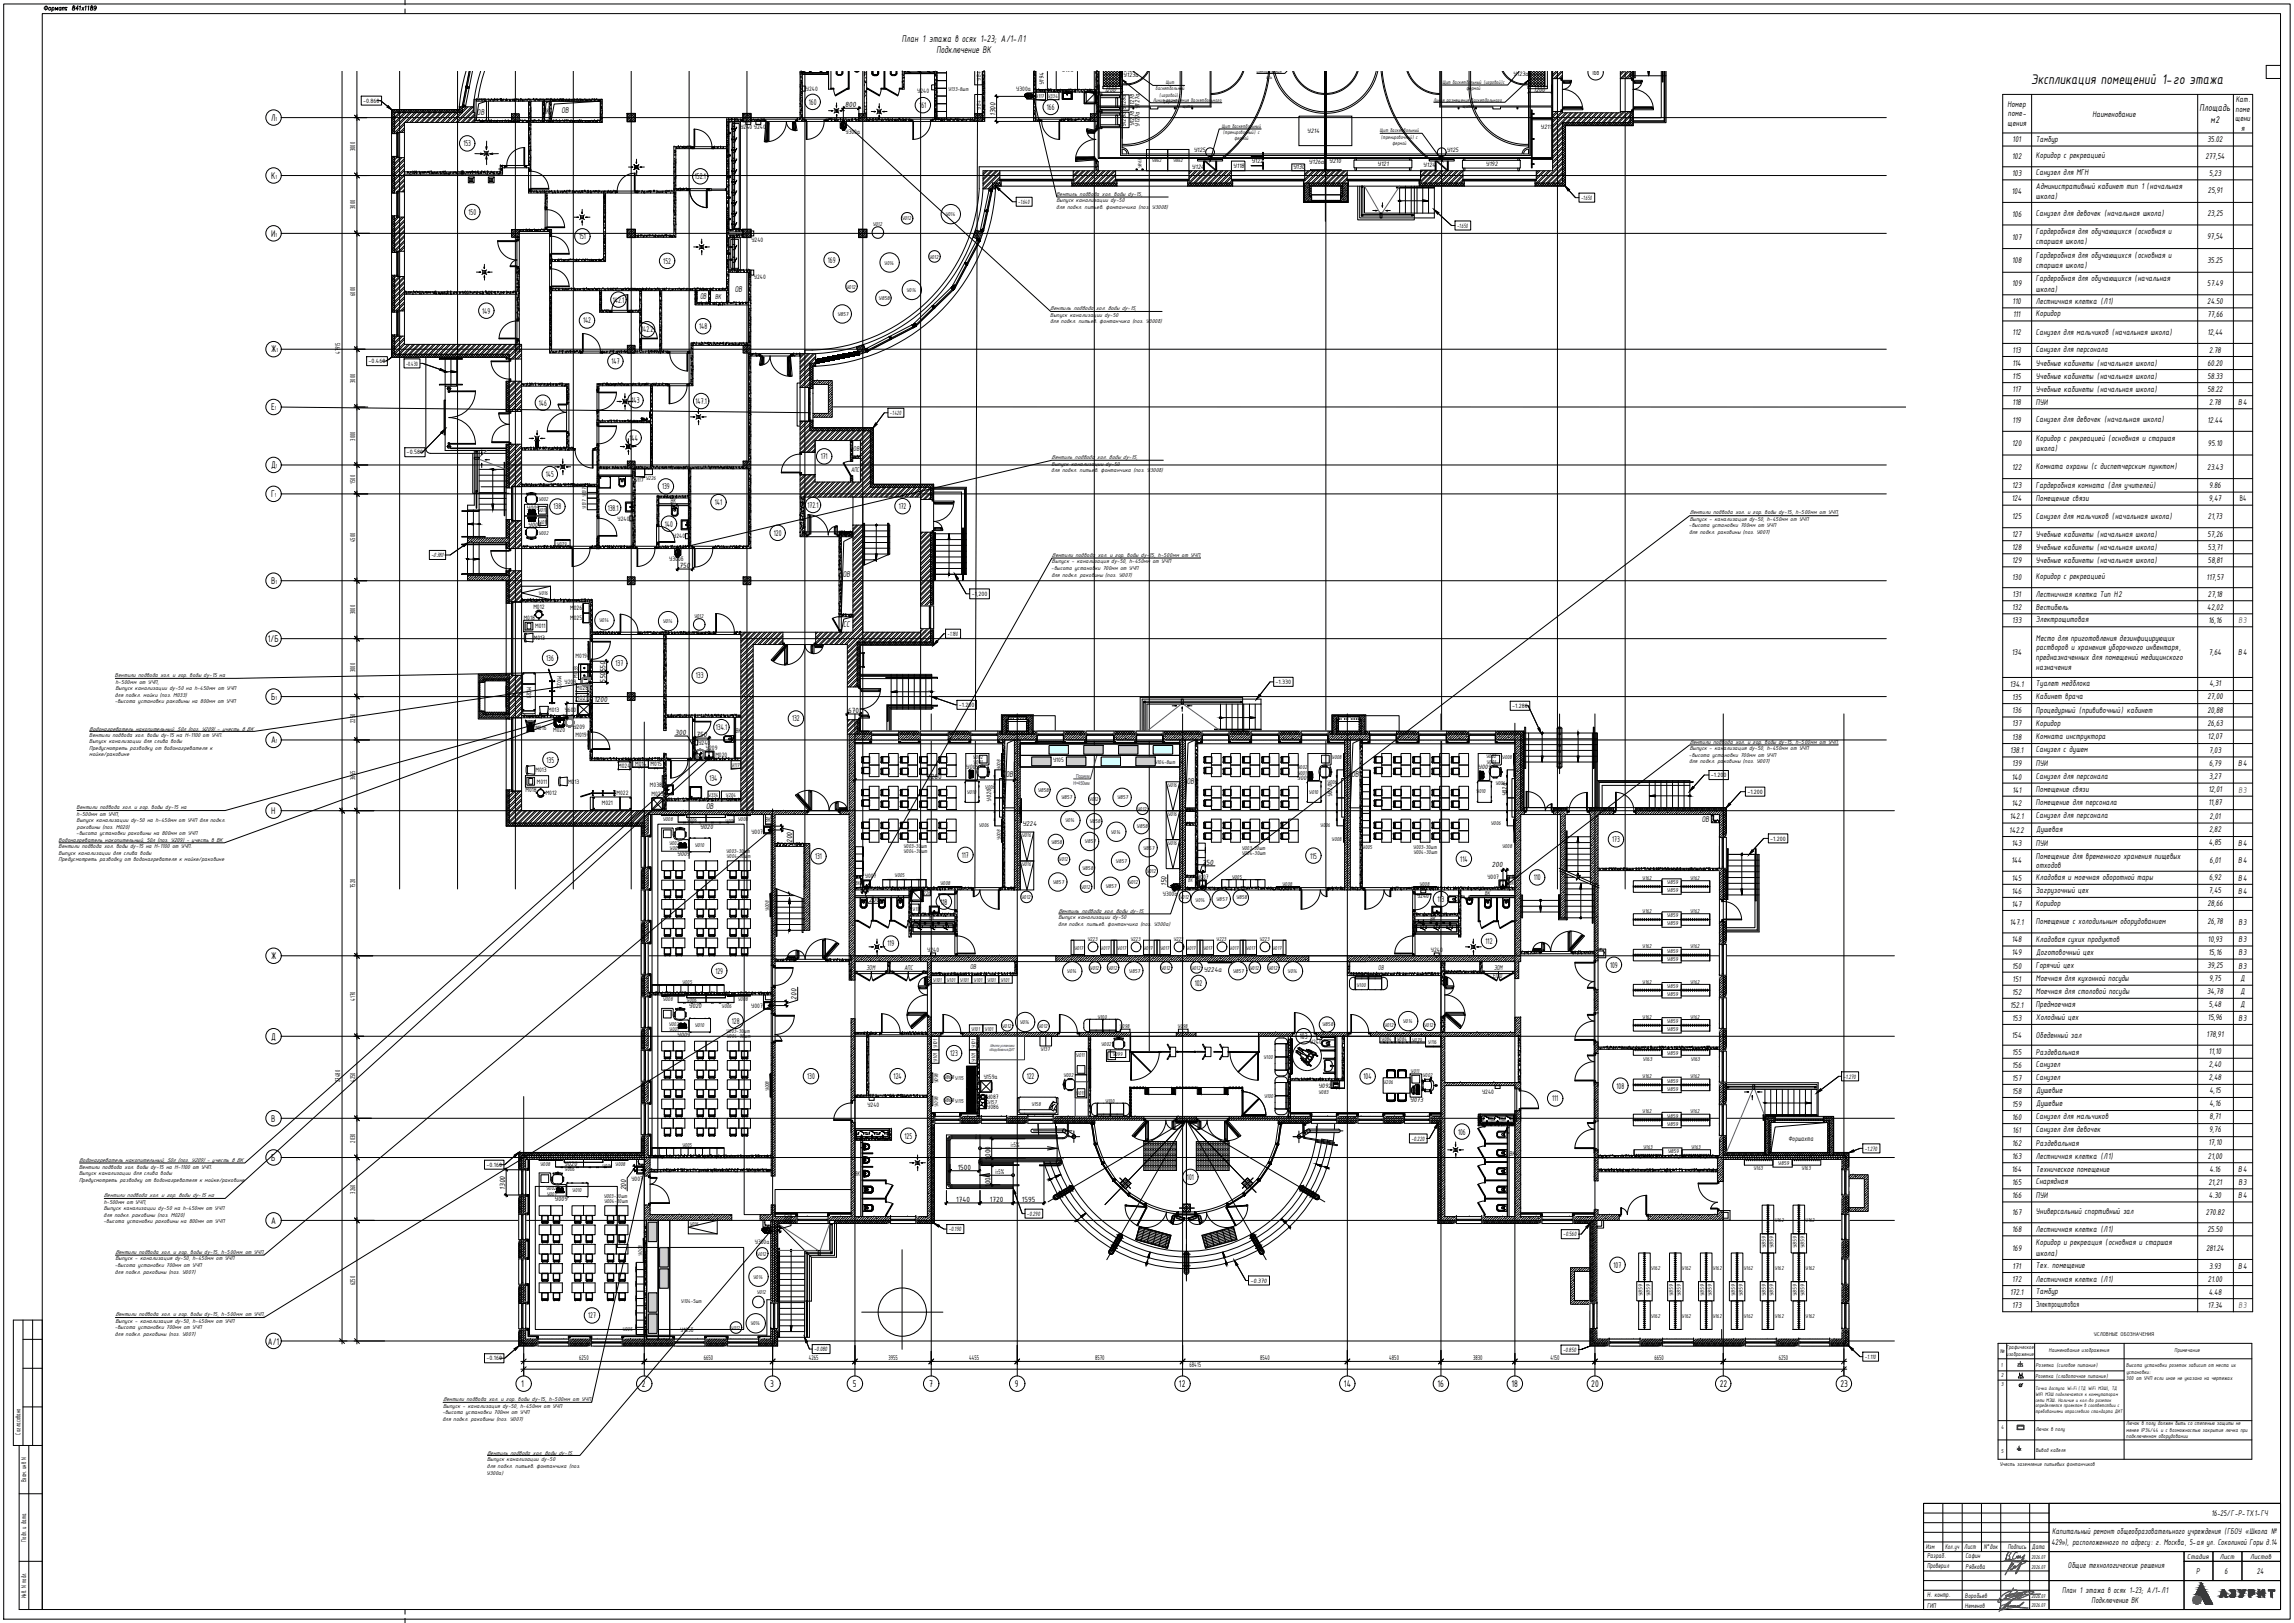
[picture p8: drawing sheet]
<svg xmlns="http://www.w3.org/2000/svg" width="1189mm" height="841mm" viewBox="0 0 1189 841" stroke-linecap="round" stroke-linejoin="round" font-family="sans-serif">
<defs><g id="words">
<text font-size="7.8" x="1053" y="44">Экспликация помещений 1-го этажа</text>
<g font-size="5.5">
<text x="467" y="22">План 1 этажа в осях 1-23; А/1-Л1</text>
<text x="485" y="28">Подключение ВК</text>
<text x="1140" y="58">Площадь</text>
<text x="1146" y="64">м2</text>
</g>
<g font-size="5.4">
<text x="141" y="63">Л</text>
<text x="141" y="93">К</text>
<text x="141" y="123">И</text>
<text x="141" y="183">Ж</text>
<text x="141" y="213">Е</text>
<text x="141" y="243">Д</text>
<text x="141" y="258">Г</text>
<text x="141" y="303">В</text>
<text x="139" y="333">1/Б</text>
<text x="141" y="363">Б</text>
<text x="141" y="385">А</text>
<text x="141" y="422">Н</text>
<text x="141" y="497">Ж</text>
<text x="141" y="539">Д</text>
<text x="141" y="581">В</text>
<text x="141" y="602">Б</text>
<text x="141" y="634">А</text>
<text x="139" y="697">А/1</text>
<text x="270" y="719">1</text>
<text x="333" y="719">2</text>
<text x="399" y="719">3</text>
<text x="442" y="719">5</text>
<text x="481" y="719">7</text>
<text x="526" y="719">9</text>
<text x="611" y="719">12</text>
<text x="697" y="719">14</text>
<text x="745" y="719">16</text>
<text x="783" y="719">18</text>
<text x="825" y="719">20</text>
<text x="891" y="719">22</text>
<text x="954" y="719">23</text>
</g>
<g font-size="4.7">
<text x="825" y="39">168</text>
<text x="1159" y="53">Кат.</text>
<text x="247" y="59">ОВ</text>
<text x="281" y="59">ВК</text>
<text x="291" y="59">ОВ</text>
<text x="419" y="54">160</text>
<text x="477" y="56">161</text>
<text x="543" y="57">166</text>
<text x="1040" y="55">Номер</text>
<text x="1159" y="58">поме</text>
<text x="1040" y="65">щения</text>
<text x="1041" y="60">поме-</text>
<text x="1084" y="60">Наименование</text>
<text x="1158" y="63">щени</text>
<text x="1161" y="68">я</text>
<text x="240" y="76">153</text>
<text x="1043" y="74">101</text>
<text x="1055" y="73">Тамбур</text>
<text x="1144" y="74">35.02</text>
<text x="1043" y="83">102</text>
<text x="1055" y="82">Коридор с рекреацией</text>
<text x="1143" y="82">277,54</text>
<text x="360" y="93">152.1</text>
<text x="1043" y="91">103</text>
<text x="1055" y="91">Санузел для МГН</text>
<text x="1145" y="91">5,23</text>
<text x="1043" y="101">104</text>
<text x="1055" y="98">Административный кабинет тип 1 (начальная</text>
<text x="1144" y="100">25,91</text>
<text x="1055" y="103">школа)</text>
<text x="243" y="111">150</text>
<text x="1043" y="112">106</text>
<text x="1055" y="112">Санузел для девочек (начальная школа)</text>
<text x="1144" y="112">23,25</text>
<text x="300" y="124">151</text>
<text x="1043" y="124">107</text>
<text x="1055" y="121">Гардеробная для обучающихся (основная и</text>
<text x="1144" y="124">97,54</text>
<text x="1055" y="127">старшая школа)</text>
<text x="344" y="137">152</text>
<text x="429" y="136">169</text>
<text x="1043" y="136">108</text>
<text x="1055" y="134">Гардеробная для обучающихся (основная и</text>
<text x="1144" y="136">35.25</text>
<text x="1055" y="139">старшая школа)</text>
<text x="1043" y="148">109</text>
<text x="1055" y="146">Гардеробная для обучающихся (начальная</text>
<text x="1144" y="148">57.49</text>
<text x="363" y="155">ОВ</text>
<text x="381" y="151">ОВ</text>
<text x="1055" y="151">школа)</text>
<text x="318" y="157">142.1</text>
<text x="1043" y="158">110</text>
<text x="1055" y="158">Лестничная клетка (Л1)</text>
<text x="1144" y="158">24.50</text>
<text x="250" y="163">149</text>
<text x="302" y="168">142</text>
<text x="1043" y="164">111</text>
<text x="1055" y="164">Коридор</text>
<text x="1144" y="164">77,66</text>
<text x="332" y="172">142.2</text>
<text x="362" y="171">148</text>
<text x="1043" y="174">112</text>
<text x="1055" y="173">Санузел для мальчиков (начальная школа)</text>
<text x="1144" y="173">12,44</text>
<text x="1043" y="183">113</text>
<text x="1055" y="182">Санузел для персонала</text>
<text x="1145" y="183">2.78</text>
<text x="317" y="189">147</text>
<text x="1043" y="190">114</text>
<text x="1055" y="190">Учебные кабинеты (начальная школа)</text>
<text x="1144" y="190">60.20</text>
<text x="1043" y="196">115</text>
<text x="1055" y="196">Учебные кабинеты (начальная школа)</text>
<text x="1144" y="196">58.33</text>
<text x="1043" y="203">117</text>
<text x="1055" y="203">Учебные кабинеты (начальная школа)</text>
<text x="1144" y="203">58.22</text>
<text x="327" y="209">143</text>
<text x="360" y="209">147.1</text>
<text x="1043" y="210">118</text>
<text x="1055" y="210">ПУИ</text>
<text x="1145" y="210">2.78</text>
<text x="1160" y="210">В4</text>
<text x="279" y="210">146</text>
<text x="1043" y="219">119</text>
<text x="1055" y="219">Санузел для девочек (начальная школа)</text>
<text x="1144" y="219">12.44</text>
<text x="326" y="228">144</text>
<text x="1043" y="231">120</text>
<text x="1055" y="228">Коридор с рекреацией (основная и старшая</text>
<text x="1055" y="234">школа)</text>
<text x="1144" y="231">95.10</text>
<text x="425" y="238">171</text>
<text x="1043" y="243">122</text>
<text x="1055" y="243">Комната охраны (с диспетчерским пунктом)</text>
<text x="1144" y="243">23.43</text>
<text x="283" y="247">145</text>
<text x="343" y="254">139</text>
<text x="1043" y="253">123</text>
<text x="1055" y="253">Гардеробная комната (для учителей)</text>
<text x="1145" y="253">9.86</text>
<text x="287" y="264">138</text>
<text x="371" y="262">141</text>
<text x="419" y="263">172.1</text>
<text x="466" y="264">172</text>
<text x="1043" y="260">124</text>
<text x="1055" y="260">Помещение связи</text>
<text x="1145" y="260">9,47</text>
<text x="1161" y="260">В4</text>
<text x="315" y="265">138.1</text>
<text x="1043" y="269">125</text>
<text x="1055" y="269">Санузел для мальчиков (начальная школа)</text>
<text x="1144" y="269">21,73</text>
<text x="345" y="273">140</text>
<text x="401" y="278">120</text>
<text x="1043" y="278">127</text>
<text x="1055" y="278">Учебные кабинеты (начальная школа)</text>
<text x="1144" y="278">57,26</text>
<text x="1043" y="285">128</text>
<text x="1055" y="285">Учебные кабинеты (начальная школа)</text>
<text x="1144" y="285">53,71</text>
<text x="1043" y="292">129</text>
<text x="1055" y="292">Учебные кабинеты (начальная школа)</text>
<text x="1144" y="292">58,81</text>
<text x="437" y="299">ОВ</text>
<text x="1043" y="301">130</text>
<text x="1055" y="300">Коридор с рекреацией</text>
<text x="1144" y="300">117,57</text>
<text x="1043" y="309">131</text>
<text x="1055" y="309">Лестничная клетка Тип Н2</text>
<text x="1144" y="309">27,18</text>
<text x="1043" y="316">132</text>
<text x="1055" y="316">Вестибюль</text>
<text x="1144" y="316">42,02</text>
<text x="1043" y="323">133</text>
<text x="1055" y="322">Электрощитовая</text>
<text x="1144" y="323">16,16</text>
<text x="437" y="325">CC</text>
<text x="1055" y="332">Место для приготовления дезинфицирующих</text>
<text x="1043" y="339">134</text>
<text x="1055" y="342">предназначенных для помещений медицинского</text>
<text x="1055" y="337">растворов и хранения уборочного инвентаря,</text>
<text x="1145" y="339">7,64</text>
<text x="1160" y="339">В4</text>
<text x="283" y="342">136</text>
<text x="319" y="345">137</text>
<text x="1055" y="347">назначения</text>
<text x="361" y="352">133</text>
<text x="1042" y="356">134.1</text>
<text x="1055" y="356">Туалет медблока</text>
<text x="1145" y="356">4,31</text>
<text x="1043" y="363">135</text>
<text x="1055" y="362">Кабинет врача</text>
<text x="1144" y="362">27,00</text>
<text x="1043" y="370">136</text>
<text x="1055" y="369">Процедурный (прививочный) кабинет</text>
<text x="1144" y="369">20,88</text>
<text x="411" y="374">132</text>
<text x="1043" y="376">137</text>
<text x="1055" y="376">Коридор</text>
<text x="1144" y="376">26,63</text>
<text x="371" y="378">134.1</text>
<text x="1043" y="383">138</text>
<text x="1055" y="383">Комната инструктора</text>
<text x="1144" y="383">12,07</text>
<text x="1055" y="390">Санузел с душем</text>
<text x="283" y="395">135</text>
<text x="1042" y="390">138.1</text>
<text x="1145" y="390">7,03</text>
<text x="1043" y="397">139</text>
<text x="1055" y="397">ПУИ</text>
<text x="1145" y="397">6,79</text>
<text x="1160" y="397">В4</text>
<text x="368" y="404">134</text>
<text x="521" y="403">ОВ</text>
<text x="615" y="406">ОВ</text>
<text x="700" y="403">ОВ</text>
<text x="1043" y="404">140</text>
<text x="1055" y="403">Санузел для персонала</text>
<text x="1145" y="404">3,27</text>
<text x="1043" y="411">141</text>
<text x="1055" y="410">Помещение связи</text>
<text x="1144" y="410">12,01</text>
<text x="366" y="419">ОВ</text>
<text x="1043" y="418">142</text>
<text x="1055" y="417">Помещение для персонала</text>
<text x="1144" y="417">11,87</text>
<text x="882" y="426">ОВ</text>
<text x="1042" y="425">142.1</text>
<text x="1055" y="424">Санузел для персонала</text>
<text x="1145" y="424">2,01</text>
<text x="1041" y="431">142.2</text>
<text x="1055" y="431">Душевая</text>
<text x="1145" y="431">2,82</text>
<text x="836" y="436">173</text>
<text x="1043" y="438">143</text>
<text x="1055" y="438">ПУИ</text>
<text x="1145" y="438">4,85</text>
<text x="1160" y="438">В4</text>
<text x="422" y="445">131</text>
<text x="499" y="445">117</text>
<text x="679" y="445">115</text>
<text x="757" y="447">114</text>
<text x="1042" y="447">144</text>
<text x="1055" y="445">Помещение для временного хранения пищевых</text>
<text x="1055" y="450">отходов</text>
<text x="1145" y="447">6,01</text>
<text x="1160" y="447">В4</text>
<text x="1055" y="456">Кладовая и моечная оборотной тары</text>
<text x="795" y="456">110</text>
<text x="1043" y="456">145</text>
<text x="1145" y="456">6,92</text>
<text x="1160" y="456">В4</text>
<text x="745" y="467">113</text>
<text x="1043" y="463">146</text>
<text x="1055" y="463">Загрузочный цех</text>
<text x="1145" y="463">7,45</text>
<text x="1160" y="463">В4</text>
<text x="487" y="469">118</text>
<text x="1043" y="470">147</text>
<text x="1055" y="469">Коридор</text>
<text x="1144" y="470">28,66</text>
<text x="1042" y="479">147.1</text>
<text x="1055" y="479">Помещение с холодильным оборудованием</text>
<text x="1144" y="479">26,78</text>
<text x="1160" y="479">В3</text>
<text x="460" y="490">119</text>
<text x="770" y="489">112</text>
<text x="1043" y="488">148</text>
<text x="1055" y="488">Кладовая сухих продуктов</text>
<text x="1144" y="488">10,93</text>
<text x="1160" y="488">В3</text>
<text x="1043" y="495">149</text>
<text x="1055" y="495">Доготовочный цех</text>
<text x="1144" y="495">15,16</text>
<text x="1160" y="495">В3</text>
<text x="834" y="501">109</text>
<text x="1043" y="502">150</text>
<text x="1055" y="501">Горячий цех</text>
<text x="1144" y="502">39,25</text>
<text x="1160" y="502">В3</text>
<text x="371" y="505">129</text>
<text x="1043" y="509">151</text>
<text x="1055" y="508">Моечная для кухонной посуды</text>
<text x="1145" y="508">9,75</text>
<text x="1161" y="508">Д</text>
<text x="619" y="511">102</text>
<text x="1043" y="515">152</text>
<text x="1055" y="515">Моечная для столовой посуды</text>
<text x="1144" y="515">34,78</text>
<text x="1161" y="515">Д</text>
<text x="1055" y="522">Предмоечная</text>
<text x="1145" y="522">5,48</text>
<text x="1161" y="522">Д</text>
<text x="1042" y="522">152.1</text>
<text x="379" y="531">128</text>
<text x="1043" y="529">153</text>
<text x="1055" y="529">Холодный цех</text>
<text x="1144" y="529">15,96</text>
<text x="1160" y="529">В3</text>
<text x="674" y="539">103</text>
<text x="1043" y="538">154</text>
<text x="1055" y="538">Обеденный зал</text>
<text x="1144" y="537">178,91</text>
<text x="492" y="547">123</text>
<text x="1043" y="547">155</text>
<text x="1055" y="547">Раздевальная</text>
<text x="1145" y="546">11,10</text>
<text x="1043" y="553">156</text>
<text x="1055" y="553">Санузел</text>
<text x="1145" y="553">2,40</text>
<text x="418" y="559">130</text>
<text x="463" y="559">124</text>
<text x="532" y="559">122</text>
<text x="707" y="559">104</text>
<text x="1043" y="560">157</text>
<text x="1055" y="560">Санузел</text>
<text x="1145" y="560">2,48</text>
<text x="838" y="564">108</text>
<text x="1043" y="567">158</text>
<text x="1055" y="566">Душевые</text>
<text x="1145" y="566">4,15</text>
<text x="804" y="571">111</text>
<text x="1043" y="574">159</text>
<text x="1055" y="573">Душевые</text>
<text x="1145" y="573">4,16</text>
<text x="1043" y="580">160</text>
<text x="1055" y="580">Санузел для мальчиков</text>
<text x="1145" y="580">8,71</text>
<text x="756" y="588">106</text>
<text x="1043" y="587">161</text>
<text x="1055" y="587">Санузел для девочек</text>
<text x="1145" y="587">9,76</text>
<text x="469" y="590">125</text>
<text x="1043" y="594">162</text>
<text x="1055" y="594">Раздевальная</text>
<text x="1144" y="594">17,10</text>
<text x="1043" y="601">163</text>
<text x="1055" y="601">Лестничная клетка (Л1)</text>
<text x="1144" y="600">21,00</text>
<text x="615" y="611">101</text>
<text x="1043" y="607">164</text>
<text x="1055" y="607">Техническое помещение</text>
<text x="1145" y="607">4.16</text>
<text x="1160" y="607">В4</text>
<text x="1043" y="614">165</text>
<text x="1055" y="614">Снарядная</text>
<text x="1144" y="614">21,21</text>
<text x="1160" y="614">В3</text>
<text x="1043" y="621">166</text>
<text x="1055" y="621">ПУИ</text>
<text x="1145" y="621">4.30</text>
<text x="1160" y="621">В4</text>
<text x="1043" y="630">167</text>
<text x="1055" y="629">Универсальный спортивный зал</text>
<text x="1143" y="630">270.82</text>
<text x="1043" y="638">168</text>
<text x="1055" y="638">Лестничная клетка (Л1)</text>
<text x="1144" y="638">25.50</text>
<text x="1055" y="645">Коридор и рекреация (основная и старшая</text>
<text x="1043" y="648">169</text>
<text x="1055" y="651">школа)</text>
<text x="1143" y="648">281.24</text>
<text x="836" y="657">107</text>
<text x="1043" y="658">171</text>
<text x="1055" y="657">Тех. помещение</text>
<text x="1145" y="658">3.93</text>
<text x="1160" y="658">В4</text>
<text x="1043" y="664">172</text>
<text x="1055" y="664">Лестничная клетка (Л1)</text>
<text x="1144" y="664">21.00</text>
<text x="1042" y="671">172.1</text>
<text x="1055" y="671">Тамбур</text>
<text x="1145" y="671">4.48</text>
<text x="1043" y="678">173</text>
<text x="1055" y="677">Электрощитовая</text>
<text x="1144" y="678">17.34</text>
<text x="305" y="683">127</text>
<text x="1146" y="785">16-25/Г-P-ТХ1-ГЧ</text>
<text x="1064" y="795">Капитальный ремонт общеобразовательного учреждения (ГБОУ «Школа №</text>
<text x="1063" y="800">429»), расположенного по адресу: г. Москва, 5-ая ул. Соколиной Горы д.14</text>
<text x="1072" y="813">Общие технологические решения</text>
<text x="1138" y="816">Р</text>
<text x="1153" y="816">6</text>
<text x="1170" y="816">24</text>
<text x="1069" y="826">План 1 этажа в осях 1-23; А/1-Л1</text>
<text x="1084" y="831">Подключение ВК</text>
</g>
<g font-size="4.7" fill="#ed1f24">
<text x="1160" y="323">В3</text>
<text x="1160" y="411">В3</text>
<text x="1160" y="678">В3</text>
</g>
<g font-size="4.2">
<text x="438" y="56">800</text>
<text x="516" y="60" transform="rotate(-90 516 60)">1300</text>
<text x="352" y="294">750</text>
<text x="314" y="354" transform="rotate(-90 314 354)">550550</text>
<text x="308" y="364">1200</text>
<text x="440" y="369">670</text>
<text x="350" y="381">300</text>
<text x="361" y="382">750</text>
<text x="481" y="404">8260</text>
<text x="411" y="437" transform="rotate(-90 411 437)">200</text>
<text x="623" y="448">250</text>
<text x="773" y="449">200</text>
<text x="605" y="459" transform="rotate(-90 605 459)">150</text>
<text x="450" y="467">200</text>
<text x="413" y="518" transform="rotate(-90 413 518)">200</text>
<text x="513" y="601" transform="rotate(-90 513 601)">1000</text>
<text x="496" y="606">1500</text>
<text x="262" y="616" transform="rotate(-90 262 616)">1300</text>
<text x="324" y="617" transform="rotate(-90 324 617)">200</text>
<text x="513" y="615" transform="rotate(-90 513 615)">1000</text>
<text x="496" y="623">1740</text>
<text x="513" y="623">1720</text>
<text x="530" y="623">1595</text>
<text x="409" y="635" transform="rotate(-90 409 635)">200</text>
</g>
<g font-size="3.9">
<text x="572" y="48">1200</text>
<text x="795" y="48">1200</text>
<text x="184" y="78" transform="rotate(-90 184 78)">3000</text>
<text x="184" y="108" transform="rotate(-90 184 108)">3000</text>
<text x="184" y="153" transform="rotate(-90 184 153)">6000</text>
<text x="371" y="155">ВК</text>
<text x="176" y="184" transform="rotate(-90 176 184)">47915</text>
<text x="184" y="198" transform="rotate(-90 184 198)">3000</text>
<text x="184" y="228" transform="rotate(-90 184 228)">3000</text>
<text x="442" y="234">ОВ</text>
<text x="441" y="245">АПС</text>
<text x="184" y="251" transform="rotate(-90 184 251)">1500</text>
<text x="347" y="261">ВК</text>
<text x="184" y="281" transform="rotate(-90 184 281)">4500</text>
<text x="184" y="318" transform="rotate(-90 184 318)">3000</text>
<text x="184" y="348" transform="rotate(-90 184 348)">3000</text>
<text x="184" y="375" transform="rotate(-90 184 375)">2250</text>
<text x="381" y="380">ВК</text>
<text x="184" y="404" transform="rotate(-90 184 404)">3665</text>
<text x="397" y="426">ВК</text>
<text x="530" y="428">У224</text>
<text x="184" y="460" transform="rotate(-90 184 460)">7520</text>
<text x="741" y="477">ВК</text>
<text x="449" y="502">ЭОМ</text>
<text x="469" y="503">АПС</text>
<text x="503" y="502">ОВ</text>
<text x="624" y="504">У224а</text>
<text x="714" y="503">ОВ</text>
<text x="774" y="502">ЭОМ</text>
<text x="774" y="507">EI30</text>
<text x="184" y="519" transform="rotate(-90 184 519)">4170</text>
<text x="176" y="561" transform="rotate(-90 176 561)">27480</text>
<text x="184" y="561" transform="rotate(-90 184 561)">4250</text>
<text x="184" y="592" transform="rotate(-90 184 592)">2030</text>
<text x="927" y="591">Форшахта</text>
<text x="524" y="595">i=5%</text>
<text x="782" y="599">ВК</text>
<text x="443" y="609">ВК</text>
<text x="516" y="608">i=5%</text>
<text x="184" y="619" transform="rotate(-90 184 619)">3260</text>
<text x="184" y="666" transform="rotate(-90 184 666)">6250</text>
<text x="300" y="704">6250</text>
<text x="365" y="704">6650</text>
<text x="419" y="704">4265</text>
<text x="460" y="704">3955</text>
<text x="502" y="704">4455</text>
<text x="568" y="704">8570</text>
<text x="653" y="704">8540</text>
<text x="720" y="704">4850</text>
<text x="763" y="704">3830</text>
<text x="803" y="704">4150</text>
<text x="857" y="704">6650</text>
<text x="922" y="704">6250</text>
<text x="617" y="709">68415</text>
<text x="11" y="743" transform="rotate(-90 11 743)">Согласовано</text>
<text x="14" y="768" transform="rotate(-90 14 768)">Взам. инв N</text>
<text x="14" y="799" transform="rotate(-90 14 799)">Подп. и дата</text>
<text x="998" y="803">Изм</text>
<text x="1008" y="803">Кол.уч</text>
<text x="1018" y="803">Лист</text>
<text x="1028" y="803">N°док</text>
<text x="1041" y="803">Подпись</text>
<text x="1053" y="803">Дата</text>
<text x="999" y="807">Разраб.</text>
<text x="1019" y="807">Сафин</text>
<text x="1134" y="808">Стадия</text>
<text x="1150" y="808">Лист</text>
<text x="1166" y="808">Листов</text>
<text x="999" y="813">Проверил</text>
<text x="1019" y="813">Рябкова</text>
<text x="999" y="828">Н. контр.</text>
<text x="14" y="828" transform="rotate(-90 14 828)">Инв. N подл.</text>
<text x="999" y="833">ГИП</text>
</g>
<g font-size="3.8">
<text x="1018" y="828">Воробьев</text>
<text x="1018" y="833">Неменов</text>
</g>
<g font-size="3.6">
<text x="550" y="37">У193</text>
<text x="582" y="40">У123а</text>
<text x="582" y="37">У123</text>
<text x="784" y="39">У123а</text>
<text x="784" y="36">У123</text>
<text x="418" y="47">У240</text>
<text x="527" y="47">У300а</text>
<text x="541" y="44" transform="rotate(-90 541 44)">У194</text>
<text x="475" y="48">У240</text>
<text x="583" y="57" transform="rotate(-90 583 57)">У128а</text>
<text x="583" y="66" transform="rotate(-90 583 66)">У128а</text>
<text x="588" y="65" transform="rotate(-90 588 65)">У127в У127в</text>
<text x="591" y="66" transform="rotate(-90 591 66)">У127а У127а</text>
<text x="384" y="67">У240 У240</text>
<text x="438" y="70">У300а</text>
<text x="678" y="69">У214</text>
<text x="798" y="67">У211</text>
<text x="619" y="79">У125</text>
<text x="750" y="79">У125</text>
<text x="618" y="88">У124</text>
<text x="639" y="87">У118</text>
<text x="649" y="85">У122</text>
<text x="670" y="88">У130</text>
<text x="678" y="85">У126а</text>
<text x="689" y="85">У210</text>
<text x="714" y="86">У121</text>
<text x="738" y="87">У124</text>
<text x="770" y="86">У192</text>
<text x="389" y="126">У240</text>
<text x="391" y="144">У240</text>
<text x="273" y="264">У009</text>
<text x="320" y="270">У240</text>
<text x="274" y="273">У009</text>
<text x="349" y="279">У240</text>
<text x="347" y="291">У300б</text>
<text x="276" y="316">М012</text>
<text x="296" y="316">М026</text>
<text x="271" y="321">М018</text>
<text x="296" y="321">М025</text>
<text x="277" y="326">М011</text>
<text x="277" y="332">М013</text>
<text x="298" y="341">М019</text>
<text x="289" y="351" transform="rotate(90 289 351)">М022</text>
<text x="299" y="351" transform="rotate(-90 299 351)">М033</text>
<text x="273" y="356" transform="rotate(90 273 356)">М021</text>
<text x="293" y="354">У209</text>
<text x="299" y="357">М028</text>
<text x="299" y="362">МО27</text>
<text x="284" y="369">М013</text>
<text x="293" y="369">У600</text>
<text x="297" y="378">У209</text>
<text x="277" y="378">М016</text>
<text x="287" y="380">М020</text>
<text x="298" y="382">М019</text>
<text x="362" y="386">У240</text>
<text x="366" y="389">У209</text>
<text x="371" y="392">М020</text>
<text x="546" y="395">У105</text>
<text x="278" y="400">М013</text>
<text x="320" y="398">М024</text>
<text x="329" y="397">М014</text>
<text x="337" y="397">М015</text>
<text x="501" y="399">У009</text>
<text x="766" y="399">У009</text>
<text x="278" y="406">М011</text>
<text x="294" y="406">М013</text>
<text x="337" y="408">М038</text>
<text x="672" y="404">У009</text>
<text x="272" y="411">М018</text>
<text x="283" y="412">М012</text>
<text x="320" y="412">М022</text>
<text x="338" y="413">М023</text>
<text x="690" y="413" transform="rotate(-90 690 413)">У020</text>
<text x="781" y="413" transform="rotate(-90 781 413)">У020</text>
<text x="312" y="417">М021</text>
<text x="514" y="416" transform="rotate(-90 514 416)">У020</text>
<text x="363" y="430">У020</text>
<text x="389" y="432">У007</text>
<text x="351" y="444">У009</text>
<text x="448" y="455">У007</text>
<text x="620" y="455">У007</text>
<text x="771" y="455">У007</text>
<text x="603" y="464">У300а</text>
<text x="734" y="465">У240</text>
<text x="481" y="493">У240</text>
<text x="742" y="493">У240</text>
<text x="357" y="522">У020</text>
<text x="389" y="522">У007</text>
<text x="351" y="537">У009</text>
<text x="679" y="541">У240</text>
<text x="510" y="559">У159а</text>
<text x="683" y="564">У092</text>
<text x="512" y="569">У087</text>
<text x="768" y="567">У240</text>
<text x="450" y="573">У240</text>
<text x="512" y="575">У086</text>
<text x="731" y="571">У073</text>
<text x="292" y="604">У020</text>
<text x="327" y="612">У007</text>
<text x="287" y="622">У009</text>
<text x="391" y="645">У300а</text>
<text x="353" y="690">У105б</text>
</g>
<g font-size="3.5">
<text x="188" y="53">-0.860</text>
<text x="528" y="106">-1.640</text>
<text x="819" y="104">-1.650</text>
<text x="755" y="118">-1.650</text>
<text x="191" y="188">-0.460</text>
<text x="210" y="189">-0.430</text>
<text x="461" y="215">-1.420</text>
<text x="211" y="235">-0.580</text>
<text x="223" y="289">-0.380</text>
<text x="504" y="309">-1,200</text>
<text x="491" y="330">-1.180</text>
<text x="661" y="354">-1.330</text>
<text x="497" y="366">-1.200</text>
<text x="784" y="367">-1.280</text>
<text x="887" y="403">-1.200</text>
<text x="906" y="411">-1.200</text>
<text x="917" y="436">-1.200</text>
<text x="955" y="559">-1.270</text>
<text x="731" y="591">-0.220</text>
<text x="966" y="596">-1.270</text>
<text x="252" y="605">-0.160</text>
<text x="532" y="630">-0.290</text>
<text x="492" y="638">-0.190</text>
<text x="810" y="641">-0.560</text>
<text x="648" y="665">-0.370</text>
<text x="422" y="700">-0.080</text>
<text x="810" y="700">-0.850</text>
<text x="252" y="705">-0.160</text>
<text x="966" y="704">-1.110</text>
</g>
<g font-size="3.1">
<text x="508" y="42" transform="rotate(-90 508 42)">У134</text>
<text x="491" y="47">У133-8шт</text>
<text x="537" y="51">У117</text>
<text x="543" y="51">У334</text>
<text x="508" y="57" transform="rotate(-90 508 57)">У134</text>
<text x="143" y="63">1</text>
<text x="143" y="93">1</text>
<text x="547" y="101">Вентиль подвода хол. воды dy-15,</text>
<text x="547" y="105">Выпуск канализации dy-50</text>
<text x="490" y="112">У014</text>
<text x="547" y="108">для подкл. питьев. фонтанчика (поз. У300б)</text>
<text x="452" y="117">У012</text>
<text x="467" y="114">У012</text>
<text x="143" y="123">1</text>
<text x="458" y="137">У014</text>
<text x="482" y="134">У012</text>
<text x="439" y="150">У012</text>
<text x="455" y="155">У858</text>
<text x="470" y="151">У014</text>
<text x="544" y="161">Вентиль подвода хол. воды dy-15,</text>
<text x="434" y="164">У857</text>
<text x="544" y="168">для подкл. питьев. фонтанчика (поз. У300б)</text>
<text x="544" y="164">Выпуск канализации dy-50</text>
<text x="143" y="183">1</text>
<text x="142" y="213">1</text>
<text x="545" y="238">Вентиль подвода хол. воды dy-15,</text>
<text x="143" y="243">1</text>
<text x="545" y="245">для подкл. питьев. фонтанчика (поз. У300б)</text>
<text x="545" y="241">Выпуск канализации dy-50</text>
<text x="329" y="250">У117</text>
<text x="335" y="249">У226</text>
<text x="142" y="258">1</text>
<text x="279" y="260">У002</text>
<text x="304" y="264" transform="rotate(-90 304 264)">У137 У137</text>
<text x="279" y="265">У011</text>
<text x="876" y="267">Вентили подвода хол. и гор. воды dy-15, h-500мм от УЧП,</text>
<text x="876" y="270">Выпуск - канализация dy-50, h-450мм от УЧП</text>
<text x="279" y="271">У011</text>
<text x="875" y="273">-высота установки 700мм от УЧП</text>
<text x="279" y="277">У002</text>
<text x="875" y="277">для подкл. раковины (поз. У007)</text>
<text x="288" y="283">У079</text>
<text x="545" y="289">Вентили подвода хол. и гор. воды dy-15, h-500мм от УЧП,</text>
<text x="545" y="292">Выпуск - канализация dy-50, h-450мм</text>
<text x="597" y="292">от УЧП</text>
<text x="545" y="295">-высота установки 700мм от УЧП</text>
<text x="545" y="299">для подкл. раковины (поз. У007)</text>
<text x="143" y="303">1</text>
<text x="279" y="308">У016</text>
<text x="310" y="323">У014</text>
<text x="343" y="323">У014</text>
<text x="360" y="320">У012</text>
<text x="60" y="351">Вентили подвода хол. и гор. воды dy-15 на</text>
<text x="60" y="354">h-500мм от УЧП,</text>
<text x="60" y="358">Выпуск канализации dy-50 на h-450мм от УЧП</text>
<text x="59" y="364">-высота установки раковины на 800мм от УЧП</text>
<text x="59" y="361">для подкл. мойки (поз. М033)</text>
<text x="143" y="363">1</text>
<text x="46" y="379">Водонагреватель накопительный, 50л (поз. У209) - учесть в ВК</text>
<text x="46" y="382">Вентили подвода хол. воды dy-15 на Н-1100 от УЧП.</text>
<text x="46" y="385">Выпуск канализации для слива воды</text>
<text x="46" y="389">Предусмотреть разводку от водонагревателя к</text>
<text x="143" y="385">1</text>
<text x="876" y="385">Вентили подвода хол. и гор. воды dy-15, h-500мм от УЧП,</text>
<text x="876" y="389">Выпуск - канализация dy-50, h-450мм от УЧП</text>
<text x="46" y="392">мойке/раковине</text>
<text x="504" y="393">У002</text>
<text x="504" y="396">У001</text>
<text x="690" y="393">У008</text>
<text x="770" y="393">У002</text>
<text x="770" y="396">У001</text>
<text x="778" y="393">У008</text>
<text x="875" y="392">-высота установки 700мм от УЧП</text>
<text x="875" y="396">для подкл. раковины (поз. У007)</text>
<text x="379" y="397">У117</text>
<text x="519" y="399" transform="rotate(-90 519 399)">У008</text>
<text x="598" y="396">У104-8шт</text>
<text x="672" y="399">У002</text>
<text x="672" y="402">У001</text>
<text x="605" y="408">У016</text>
<text x="688" y="406">У006</text>
<text x="775" y="407">У006</text>
<text x="367" y="413">У334</text>
<text x="376" y="413">У204</text>
<text x="501" y="411">У010</text>
<text x="510" y="409">У006</text>
<text x="538" y="410">У858</text>
<text x="678" y="411">У010</text>
<text x="765" y="411">У010</text>
<text x="40" y="419">Вентили подвода хол. и гор. воды dy-15 на</text>
<text x="550" y="414">У857</text>
<text x="564" y="415">У012</text>
<text x="579" y="414">У857</text>
<text x="40" y="423">h-500мм от УЧП,</text>
<text x="343" y="425">У008</text>
<text x="356" y="426">У006</text>
<text x="382" y="425">У008</text>
<text x="589" y="420">У012</text>
<text x="605" y="423">У016</text>
<text x="40" y="426">Выпуск канализации dy-50 на h-450мм от УЧП для подкл.</text>
<text x="40" y="430">раковины (поз. М020)</text>
<text x="376" y="427">У006</text>
<text x="507" y="428">У006</text>
<text x="552" y="426">У014</text>
<text x="565" y="427">У858</text>
<text x="589" y="429">У858</text>
<text x="684" y="428">У006</text>
<text x="773" y="428">У006</text>
<text x="30" y="436">Водонагреватель накопительный, 50л (поз. У209) - учесть в ВК</text>
<text x="40" y="433">-высота установки раковины на 800мм от УЧП</text>
<text x="347" y="438">У002</text>
<text x="519" y="435" transform="rotate(-90 519 435)">У008</text>
<text x="530" y="434">У016</text>
<text x="545" y="437">У858</text>
<text x="562" y="437">У857</text>
<text x="576" y="432">У014</text>
<text x="605" y="438">У016</text>
<text x="690" y="436">У008</text>
<text x="30" y="440">Вентили подвода хол. воды dy-15 на Н-1100 от УЧП.</text>
<text x="30" y="443">Выпуск канализации для слива воды</text>
<text x="347" y="440">У001</text>
<text x="360" y="439">У010</text>
<text x="376" y="442">У003-30шт</text>
<text x="468" y="442">У004-30шт</text>
<text x="468" y="440">У003-30шт</text>
<text x="592" y="440">У857</text>
<text x="644" y="443">У004-30шт</text>
<text x="644" y="441">У003-30шт</text>
<text x="706" y="440">У005</text>
<text x="732" y="440">У003-30шт</text>
<text x="732" y="442">У004-30шт</text>
<text x="778" y="440">У008</text>
<text x="30" y="446">Предусмотреть разводку от водонагревателя к мойке/раковине</text>
<text x="377" y="445">У004-30шт</text>
<text x="530" y="449">У016</text>
<text x="549" y="446">У012</text>
<text x="578" y="447">У857</text>
<text x="464" y="454">У005</text>
<text x="561" y="451">У858</text>
<text x="594" y="453">У012</text>
<text x="638" y="455">У005</text>
<text x="851" y="456">У162</text>
<text x="876" y="456">У162</text>
<text x="443" y="459">ВК</text>
<text x="487" y="459">У008</text>
<text x="546" y="458">У857</text>
<text x="560" y="461">У012</text>
<text x="573" y="460">У857</text>
<text x="585" y="458">У012</text>
<text x="616" y="457">ВК</text>
<text x="664" y="459">У008</text>
<text x="736" y="459">У008</text>
<text x="782" y="458">ВК</text>
<text x="864" y="458">У859</text>
<text x="477" y="464">У226</text>
<text x="529" y="466">У012</text>
<text x="611" y="466">У012</text>
<text x="619" y="467">У014</text>
<text x="630" y="467">У857</text>
<text x="641" y="466">У858</text>
<text x="770" y="464">ВК</text>
<text x="864" y="462">У859</text>
<text x="399" y="472" transform="rotate(-90 399 472)">У008</text>
<text x="473" y="472">У117</text>
<text x="548" y="473">Вентиль подвода хол. воды dy-15,</text>
<text x="851" y="473">У162</text>
<text x="876" y="473">У162</text>
<text x="481" y="477">ВК</text>
<text x="548" y="480">для подкл. питьев. фонтанчика (поз. У300а)</text>
<text x="548" y="476">Выпуск канализации dy-50</text>
<text x="864" y="475">У859</text>
<text x="864" y="479">У859</text>
<text x="564" y="488">У223</text>
<text x="586" y="488">У223</text>
<text x="608" y="488">У223</text>
<text x="630" y="488">У223</text>
<text x="653" y="488">У223</text>
<text x="851" y="491">У162</text>
<text x="876" y="491">У162</text>
<text x="557" y="492">У017</text>
<text x="570" y="492">У017</text>
<text x="579" y="492">У017</text>
<text x="592" y="492">У017</text>
<text x="601" y="492">У017</text>
<text x="615" y="492">У017</text>
<text x="623" y="492">У017</text>
<text x="637" y="492">У017</text>
<text x="646" y="492">У017</text>
<text x="659" y="492">У017</text>
<text x="864" y="494">У859</text>
<text x="864" y="498">У859</text>
<text x="565" y="502">У012</text>
<text x="574" y="502">У012</text>
<text x="602" y="502">У012</text>
<text x="617" y="502">У012</text>
<text x="648" y="502">У012</text>
<text x="657" y="502">У012</text>
<text x="353" y="510">У005</text>
<text x="484" y="509">У101</text>
<text x="491" y="509">У101</text>
<text x="498" y="509">У101</text>
<text x="505" y="509">У101</text>
<text x="512" y="509">У101</text>
<text x="519" y="509">У101</text>
<text x="553" y="504">У014</text>
<text x="585" y="504">У857</text>
<text x="639" y="504">У857</text>
<text x="667" y="504">У014</text>
<text x="851" y="510">У162</text>
<text x="876" y="510">У162</text>
<text x="703" y="511">У100</text>
<text x="864" y="512">У859</text>
<text x="343" y="519">У008</text>
<text x="356" y="519">У006</text>
<text x="382" y="519">У008</text>
<text x="864" y="516">У859</text>
<text x="374" y="522">У006</text>
<text x="569" y="528">У100</text>
<text x="851" y="528">У162</text>
<text x="876" y="528">У162</text>
<text x="347" y="532">У002</text>
<text x="360" y="532">У010</text>
<text x="519" y="532">У012</text>
<text x="528" y="531">У014</text>
<text x="538" y="533">У012</text>
<text x="580" y="533">У098</text>
<text x="610" y="533">У098</text>
<text x="685" y="532">У858</text>
<text x="717" y="532">У012</text>
<text x="727" y="530">У014</text>
<text x="738" y="532">У012</text>
<text x="864" y="530">У859</text>
<text x="347" y="534">У001</text>
<text x="376" y="536">У003-30шт</text>
<text x="377" y="538">У004-30шт</text>
<text x="503" y="534">У101</text>
<text x="510" y="534">У101</text>
<text x="716" y="540">У084</text>
<text x="724" y="540">У084</text>
<text x="732" y="540">У079</text>
<text x="864" y="534">У859</text>
<text x="486" y="543" transform="rotate(-90 486 543)">У101</text>
<text x="506" y="543" transform="rotate(-90 506 543)">У101</text>
<text x="539" y="545">У137</text>
<text x="571" y="542">У002</text>
<text x="740" y="541">У116</text>
<text x="486" y="550" transform="rotate(-90 486 550)">У101</text>
<text x="506" y="550" transform="rotate(-90 506 550)">У101</text>
<text x="558" y="548">У011</text>
<text x="577" y="547">У099</text>
<text x="655" y="549">У100</text>
<text x="851" y="550">У163</text>
<text x="864" y="547">У859</text>
<text x="876" y="550">У163</text>
<text x="731" y="556">У011</text>
<text x="737" y="558">У002</text>
<text x="486" y="561" transform="rotate(-90 486 561)">У098</text>
<text x="489" y="559">У863У115</text>
<text x="551" y="558">У002</text>
<text x="717" y="562">У206</text>
<text x="851" y="559">У162</text>
<text x="864" y="561">У859</text>
<text x="876" y="559">У162</text>
<text x="399" y="565" transform="rotate(-90 399 565)">У008</text>
<text x="558" y="567">У011</text>
<text x="655" y="569">У100</text>
<text x="683" y="567">У083</text>
<text x="864" y="565">У859</text>
<text x="486" y="573" transform="rotate(-90 486 573)">У098</text>
<text x="489" y="571">У863У115</text>
<text x="512" y="572">У157</text>
<text x="535" y="573">У158</text>
<text x="573" y="571">У100</text>
<text x="851" y="577">У162</text>
<text x="864" y="579">У859</text>
<text x="876" y="577">У162</text>
<text x="864" y="583">У859</text>
<text x="353" y="594">У005</text>
<text x="852" y="596">У163</text>
<text x="864" y="598">У859</text>
<text x="876" y="596">У163</text>
<text x="41" y="602">Водонагреватель накопительный, 50л (поз. У209) - учесть в ВК</text>
<text x="41" y="606">Вентили подвода хол. воды dy-15 на Н-1100 от УЧП.</text>
<text x="280" y="604">У008</text>
<text x="312" y="605">У006</text>
<text x="319" y="604">У008</text>
<text x="921" y="604">У859</text>
<text x="41" y="609">Выпуск канализации для слива воды</text>
<text x="293" y="607">У006</text>
<text x="909" y="606">У163</text>
<text x="934" y="606">У163</text>
<text x="41" y="612">Предусмотреть разводку от водонагревателя к мойке/раковине</text>
<text x="283" y="617">У002</text>
<text x="297" y="618">У010</text>
<text x="54" y="620">Вентили подвода хол. и гор. воды dy-15 на</text>
<text x="54" y="624">h-500мм от УЧП,</text>
<text x="283" y="620">У001</text>
<text x="313" y="621">У003-30шт</text>
<text x="313" y="623">У004-30шт</text>
<text x="54" y="627">Выпуск канализации dy-50 на h-450мм от УЧП</text>
<text x="54" y="634">-высота установки раковины на 800мм от УЧП</text>
<text x="54" y="631">для подкл. раковины (поз. М020)</text>
<text x="357" y="635">У016</text>
<text x="920" y="633">У162</text>
<text x="936" y="633">У162</text>
<text x="915" y="647" transform="rotate(-90 915 647)">У859</text>
<text x="919" y="647" transform="rotate(-90 919 647)">У859</text>
<text x="931" y="647" transform="rotate(-90 931 647)">У859</text>
<text x="935" y="647" transform="rotate(-90 935 647)">У859</text>
<text x="60" y="650">Вентили подвода хол. и гор. воды dy-15, h-500мм от УЧП,</text>
<text x="60" y="653">Выпуск - канализация dy-50, h-450мм от УЧП</text>
<text x="333" y="651" transform="rotate(-90 333 651)">У008</text>
<text x="392" y="651">У012</text>
<text x="59" y="656">-высота установки 700мм от УЧП</text>
<text x="855" y="658">У162</text>
<text x="871" y="658">У162</text>
<text x="887" y="658">У162</text>
<text x="904" y="658">У162</text>
<text x="920" y="658">У162</text>
<text x="936" y="658">У162</text>
<text x="59" y="660">для подкл. раковины (поз. У007)</text>
<text x="390" y="663">У014</text>
<text x="392" y="670">У012</text>
<text x="851" y="671" transform="rotate(-90 851 671)">У859</text>
<text x="855" y="671" transform="rotate(-90 855 671)">У859</text>
<text x="867" y="671" transform="rotate(-90 867 671)">У859</text>
<text x="871" y="671" transform="rotate(-90 871 671)">У859</text>
<text x="883" y="671" transform="rotate(-90 883 671)">У859</text>
<text x="887" y="671" transform="rotate(-90 887 671)">У859</text>
<text x="899" y="671" transform="rotate(-90 899 671)">У859</text>
<text x="903" y="671" transform="rotate(-90 903 671)">У859</text>
<text x="915" y="671" transform="rotate(-90 915 671)">У859</text>
<text x="919" y="671" transform="rotate(-90 919 671)">У859</text>
<text x="931" y="671" transform="rotate(-90 931 671)">У859</text>
<text x="935" y="671" transform="rotate(-90 935 671)">У859</text>
<text x="353" y="675">У104-5шт</text>
<text x="60" y="682">Вентили подвода хол. и гор. воды dy-15, h-500мм от УЧП,</text>
<text x="855" y="683">У162</text>
<text x="871" y="683">У162</text>
<text x="887" y="683">У162</text>
<text x="904" y="683">У162</text>
<text x="920" y="683">У162</text>
<text x="936" y="683">У162</text>
<text x="59" y="689">-высота установки 700мм от УЧП</text>
<text x="60" y="685">Выпуск - канализация dy-50, h-450мм от УЧП</text>
<text x="323" y="690">У005</text>
<text x="379" y="689">У012</text>
<text x="389" y="687">У014</text>
<text x="59" y="692">для подкл. раковины (поз. У007)</text>
<text x="1085" y="692">УСЛОВНЫЕ ОБОЗНАЧЕНИЯ</text>
<text x="1040" y="699">Графическое</text>
<text x="1062" y="701">Наименование изображения</text>
<text x="1127" y="701">Примечание</text>
<text x="1040" y="702">изображение</text>
<text x="1037" y="708">1</text>
<text x="1037" y="714">2</text>
<text x="1055" y="714">Розетка (слаботочное питание)</text>
<text x="1055" y="708">Розетка (силовое питание)</text>
<text x="1102" y="709">Высота установки розеток зависит от места их</text>
<text x="1102" y="712">установки:</text>
<text x="1037" y="718">3</text>
<text x="1102" y="715">300 от УЧП если иное не указано на чертежах</text>
<text x="230" y="726">Вентили подвода хол. и гор. воды dy-15, h-500мм от УЧП,</text>
<text x="230" y="729">Выпуск - канализация dy-50, h-450мм от УЧП</text>
<text x="229" y="733">-высота установки 700мм от УЧП</text>
<text x="229" y="736">для подкл. раковины (поз. У007)</text>
<text x="1037" y="741">4</text>
<text x="1055" y="741">Лючок в полу</text>
<text x="1102" y="739">Лючок в полу должен быть со степенью защиты не</text>
<text x="1102" y="742">менее IP34/44 и с возможностью закрытия лючка при</text>
<text x="1102" y="745">подключенном оборудовании</text>
<text x="252" y="754">Вентиль подвода хол. воды dy-15,</text>
<text x="1037" y="753">5</text>
<text x="1055" y="752">Вывод кабеля</text>
<text x="252" y="761">для подкл. питьев. фонтанчика (поз.</text>
<text x="252" y="757">Выпуск канализации dy-50</text>
<text x="1036" y="760">Учесть заземление питьевых фонтанчиков</text>
<text x="252" y="764">У300а)</text>
<text x="1053" y="808">2026.07</text>
<text x="1053" y="813">2026.07</text>
<text x="1053" y="828">2026.07</text>
<text x="1053" y="833">2026.07</text>
</g>
<g font-size="2.9">
<text x="651" y="38">центральная</text>
<text x="656" y="41">ось</text>
<text x="599" y="47">баскетбольный</text>
<text x="604" y="44">Щит</text>
<text x="747" y="44">Щит баскетбольный (игровой)с</text>
<text x="760" y="47">фермой</text>
<text x="598" y="53">Линия размещения баскетбольного</text>
<text x="601" y="50">(игровой)с</text>
<text x="603" y="53">фермой</text>
<text x="743" y="53">Линия размещения баскетбольного</text>
<text x="613" y="56">щита</text>
<text x="758" y="56">щита</text>
<text x="633" y="66">Щит баскетбольный</text>
<text x="634" y="70">(тренировочный) с</text>
<text x="715" y="68">Щит баскетбольный</text>
<text x="716" y="72">(тренировочный) с</text>
<text x="640" y="73">фермой</text>
<text x="722" y="75">фермой</text>
</g>
<g font-size="2.8" fill="#163d5c">
<text x="556" y="407">Н=450мм</text>
<text x="558" y="403">Подиум</text>
</g>
<g font-size="2.8">
<text x="1037" y="701">№</text>
<text x="1055" y="720">Точка доступа Wi-Fi (ТД WiFi МЭШ), ТД</text>
<text x="1055" y="723">WIFI МЭШ подключается к коммутаторам</text>
<text x="1055" y="726">сети МЭШ. Наличие и кол-во розеток</text>
<text x="1055" y="729">определяется проектом в соответствии с</text>
<text x="1055" y="732">требованиями отраслевого стандарта ДИТ</text>
</g>
<g font-size="2.7">
<text x="592" y="87" transform="rotate(-90 592 87)">У863</text>
<text x="597" y="84">У862</text>
<text x="608" y="84">У862</text>
</g>
<g font-size="2.6">
<text x="274" y="266">F</text>
<text x="274" y="271">F</text>
<text x="503" y="403">F</text>
<text x="353" y="439">F</text>
<text x="353" y="533">F</text>
<text x="290" y="618">F</text>
</g>
<g font-size="2.1" fill="#163d5c">
<text x="513" y="545">оборудования ДИТ</text>
<text x="513" y="542">Место установки</text>
</g>
</g></defs>
<g fill="none" stroke="#fff" stroke-width=".52">
<path d="M475 480h3v1h-3zM482 480h3v1h-3zM489 480h3v1h-3zM736 480h3v1h-3zM743 480h3v1h-3zM750 480h3v1h-3zM759 464h2v1h-2zM759 465h2M475 481h3M482 481h3M489 481h3M736 481h3"/>
<path d="M743 481h3M750 481h3M769 579h3v1h-3zM769 579h3M775 579h2v1h-2zM775 579h2M780 579h3v1h-3zM780 579h3M445 587h3v1h-3zM445 587h3M450 587h3v1h-3zM450 587h3"/>
<path d="M456 587h3v1h-3zM456 587h3"/>
</g>
<g fill="#fff" stroke="#fff" stroke-width=".52">
<path d="M475 480l3 1v-1zM475 480l3 1h-3z"/>
<path d="M482 480l3 1v-1zM482 480l3 1h-3z"/>
<path d="M489 480l3 1v-1zM489 480l3 1h-3z"/>
<path d="M736 480l3 1v-1zM736 480l3 1h-3z"/>
<path d="M743 480l3 1v-1zM743 480l3 1h-3z"/>
<path d="M750 480l3 1v-1zM750 480l3 1h-3z"/>
<path d="M456 587v1h3zM456 587h3v1z"/>
<path d="M450 587v1h3zM450 587h3v1z"/>
<path d="M445 587v1h3zM445 587h3v1z"/>
<path d="M780 579v1h3zM780 579h3v1z"/>
<path d="M759 464l2 1v-1zM759 464l2 1h-2z"/>
<path d="M775 579v1h2zM775 579h2v1z"/>
<path d="M769 579v1h3zM769 579h3v1z"/>
</g>
<g fill="none" stroke="#000" stroke-width=".52">
<path d="M472 480h23M475 480v1M478 480v1M482 480v1M485 480v1M489 480v1M492 480v1M733 480h23M736 480l1 1M739 480v1M743 480v1M746 480v1"/>
<path d="M750 480v1M753 480v1M757 464h28M757 465h28M759 465h.1M759 464v1M759 465l2 1zM761 465h.1M761 464v1M472 481h23M475 481l3 1zM476 481h.1"/>
<path d="M478 481h.1M482 481h.1M482 481l3 1zM485 481h.1M489 481l2 1zM489 481h.1M491 481h.1M733 481h23M736 481h1M737 481l2 1zM739 481h.1M743 481h.1"/>
<path d="M743 481l3 1zM750 481h.1M750 481l2 1zM767 579h18M767 580h18M769 579v1M769 578l2 1zM771 579v1M772 579v1M775 579v1M775 579h.1M775 578l2 1z"/>
<path d="M777 579h.1M777 579v1M780 579v1M780 578l3 1zM783 579v1M443 588h18M443 587h18M445 587v1M445 587h.1M445 586l2 1zM447 587h.1M448 587v1"/>
<path d="M450 587v1M451 587h.1M451 586l2 1zM453 587h.1M453 587v1M456 587v1M456 587h.1M456 586l2 1zM458 587h.1M459 587v1"/>
</g>
<g fill="none" stroke="#fff" stroke-width=".52">
<path d="M380 71h1v3h-1zM380 65h1v3h-1zM380 76h1v3h-1zM381 65v3M381 71v3M381 76v3M380 82h1v3h-1zM380 93h1v3h-1zM380 87h1v3h-1zM380 98h1v3h-1zM381 82v3M381 87v3"/>
<path d="M381 93v3M381 98v3M380 104h1v3h-1zM380 115h1v3h-1zM380 109h1v3h-1zM381 104v3M381 109v3M381 115v3M380 133h1v3h-1zM380 127h1v2h-1zM381 127v2M381 133v3"/>
<path d="M348 261h3v1h-3zM348 262h3M380 381h1v3h-1zM380 381v3M466 464h2v1h-2zM466 465h2M474 477h3v1h-3zM474 478h3M735 477h3v1h-3zM735 478h3M446 592h1v3h-1zM447 592v3"/>
<path d="M781 584h1v3h-1zM781 584v3"/>
</g>
<g fill="#fff" stroke="#fff" stroke-width=".52">
<path d="M474 477l3 1v-1zM474 477l3 1h-3z"/>
<path d="M446 592v3l1-3zM447 592v3h-1z"/>
<path d="M735 477l3 1v-1zM735 477l3 1h-3z"/>
<path d="M782 584l-1 3h1zM781 584h1l-1 3z"/>
<path d="M466 464l2 1v-1zM466 464l2 1h-2z"/>
<path d="M381 381l-1 3h1zM380 381h1l-1 3z"/>
<path d="M348 261l3 1v-1zM348 261l3 1h-3z"/>
<path d="M380 71v3l1-3zM381 71v3h-1z"/>
<path d="M380 65v3l1-3zM381 65v3h-1z"/>
<path d="M380 82v3l1-3zM381 82v3h-1z"/>
<path d="M380 76v3l1-3zM381 76v3h-1z"/>
<path d="M380 93v3l1-3zM381 93v3h-1z"/>
<path d="M380 87v3l1-3zM381 87v3h-1z"/>
<path d="M380 104v3l1-3zM381 104v3h-1z"/>
<path d="M380 98v3l1-3zM381 98v3h-1z"/>
<path d="M380 115v3l1-3zM381 115v3h-1z"/>
<path d="M380 109v3l1-3zM381 109v3h-1z"/>
<path d="M380 133v3l1-3zM381 133v3h-1z"/>
<path d="M380 127v2l1-2zM381 127v2h-1z"/>
</g>
<g fill="none" stroke="#000" stroke-width=".52">
<path d="M419 37l2 1-1-1M425 37l2 1-2-1M470 37l2 1-2-1M476 37l2 1-2-1M481 37l1 1-1-1M432 46l1 4M432 46h.1M433 49l6-3-6 4zM439 46h.1M450 46h.1M450 46l6 3v1l-6-4zM457 46l-1 4"/>
<path d="M459 46h.1M459 46l6 3v1l-6-4zM466 46l-1 4M809 58h1zM809 57h1v1h-1zM809 41h1zM809 41h1v1h-1zM810 46a11 11 0 0 1 10 11M810 42h4h-4zM810 56h10v1h-10zM810 42l1 1h3v-1v1h-4zM810 55h10v1h-1h-8h-1z"/>
<path d="M814 42a5 5 0 0 1-4 4M846 58h.1M846 57v1zM846 41h.1M846 41v1zM846 46a11 11 0 0 1 11 11M846 42h5h-5zM846 56h11v1h-11zM847 42v1h3l1-1v1h-4zM847 55h9v1h-9zM851 42a5 5 0 0 1-5 4M271 76h1v10h-1z"/>
<path d="M272 76a9 9 0 0 0-9 10M359 76v1zM359 76l1 1h-1zM360 67v9zM360 67a9 9 0 0 1 9 9M369 76v1zM369 76h1v1h-1zM380 76h1M380 74h1M380 65l1 1M380 71h1M381 65v1"/>
<path d="M381 71h.1M381 73h.1M381 66h.1M381 73v1M381 68h.1M381 79h.1M381 68h-1M381 74h.1M381 79h-1M382 71l-1 2zM382 66l-1 2zM382 77l-1 2z"/>
<path d="M417 62v1zM417 62h1v1zM418 63v9zM427 62h1v1zM427 63a9 9 0 0 1-9 9M428 62v1zM472 62h1v1h-1zM473 62v1zM473 63v9zM482 62h1v1zM482 63a9 9 0 0 1-9 9M483 62v1z"/>
<path d="M539 62v1zM539 62h1v1zM540 63a9 9 0 0 0 9 9M549 63v9zM549 62h1v1zM550 62v1zM262 86v1zM262 86l1 1h-1zM272 86v1zM272 86h1v1h-1zM274 98h1v1h-1zM274 98h1h-1z"/>
<path d="M274 88h1h-1zM274 88h1v1h-1zM275 98h9h-9zM275 89a9 9 0 0 1 9 9M319 99v1zM319 99l1 1h-1zM329 90v9zM329 99l1 1h-1zM329 90a9 9 0 0 0-9 9M330 99v1zM356 98h1v1h-1zM357 98h1l-1 1z"/>
<path d="M357 99a9 9 0 0 0 9 9M366 99v9zM366 98h1v1zM367 98v1zM380 87h1M380 98h1M380 85h1M380 82h1M380 96h1M380 93h1M381 82h.1M381 93h.1"/>
<path d="M381 84h.1M381 95h.1M381 84v1M381 95v1M381 90h.1M381 85h.1M381 90h-1M381 96h.1M382 82l-1 2zM382 93l-1 3zM382 88l-1 2zM382 99l-1 2z"/>
<path d="M283 118v1zM283 118h.1M283 108h.1M283 108v1zM283 118h10h-10zM283 109a9 9 0 0 1 10 9M380 109h1M380 107h1M380 104h1M380 118h1M380 115h1M381 101h.1"/>
<path d="M381 104h.1M381 112h.1M381 115h.1M381 106h.1M381 118h.1M381 106v1M381 101h-1M381 107h.1M381 112h-1M382 104l-1 2zM382 115l-1 2zM382 110l-1 2z"/>
<path d="M258 125h10h-10zM258 125a10 10 0 0 0 10 10l-2 1-2 2M264 138h4h-4zM268 124h1zM268 124h1v1zM268 139h1zM268 138h1v1h-1zM285 138h1v1h-1zM285 139h1h-1zM285 132h1v1h-1zM285 132h1h-1zM285 121h1v1h-1z"/>
<path d="M285 122h1l-1 1zM286 139a9 9 0 0 1 9 10M286 131h9v1h-9zM286 122a9 9 0 0 1 9 10M380 127h1M380 133h1M381 129h.1M381 136h.1M381 129h-1M381 136h-1M382 134l-1 2zM382 127l-1 2z"/>
<path d="M285 149h1v1h-1zM285 148l1 1h-1zM286 148h9v1h-9zM325 153v8zM325 153a8 8 0 0 0-8 8M259 175l9 1zM268 176h1v1h-1zM268 176l1-1v1h-1zM268 165h1v1h-1zM268 166h1zM268 166a9 9 0 0 0-9 10M302 173v9z"/>
<path d="M302 173a9 9 0 0 1 9 9M316 161h1v1h-1zM317 161v1zM325 161h1v1h-1zM326 161v1zM332 176v1zM332 175v1zM332 166v1zM332 167h.1M332 175l9 1zM332 167a8 8 0 0 1 9 9M255 187h9z"/>
<path d="M255 187a9 9 0 0 0 9 9M264 186h1v1h-1zM264 187h1zM264 197h1h-1zM264 196h1v1h-1zM301 182v1zM301 182l1 1h-1zM311 182h1v1h-1zM312 182v1zM346 199v1zM346 182h1v1h-1zM346 199h1v1h-1z"/>
<path d="M347 182v1zM347 200v9zM347 183a9 9 0 0 0 9 9M356 199h1v1zM356 183v9zM356 200a9 9 0 0 1-9 9M356 182h1v1zM357 199v1zM357 182v1zM233 203h13zM246 203a14 14 0 0 1-13 13 14 14 0 0 1 13 14M259 214h5v1h-5z"/>
<path d="M264 213h1zM264 213h1v1h-1zM264 214h-5a5 5 0 0 0 5 6 9 9 0 0 0-9 9M309 202h1v1h-1zM309 203h1h-1zM309 213h1h-1zM309 212l1 1h-1zM309 220h1h-1zM310 203l9 1zM319 203a9 9 0 0 1-9 9M233 230h13h-13zM255 229h9h-9z"/>
<path d="M264 230h1zM264 229h1v1h-1zM297 232h1v1h-1zM298 232v1zM298 233a9 9 0 0 0 9 10M307 233v10zM307 232h1v1zM308 232v1zM309 220h1v1h-1zM309 230h1v1h-1zM309 230h1h-1zM310 221h9z"/>
<path d="M319 221a9 9 0 0 1-9 9M415 234v1zM415 235h.1M415 235a10 10 0 0 0-10 10M441 239l-4 1M441 239h1M405 245h10h-10zM415 245v1zM415 245h.1M437 240l4 6v1zM441 247h1M483 259h1z"/>
<path d="M483 259h1v1h-1zM484 260h10h-10zM494 260a11 11 0 0 1-10 10 5 5 0 0 1 5 5M310 278v1zM310 278h.1M310 268h.1M310 268v1zM310 277l10 1zM310 269a9 9 0 0 1 10 9M341 272h.1M341 272v1zM341 273a8 8 0 0 1 9 8"/>
<path d="M348 262h.1M348 261v1M348 262l2 1zM351 262h.1M351 261v1M418 277v1zM418 277h1v1h-1zM419 267a11 11 0 0 1 10 10 5 5 0 0 1 5-4M419 267v10zM419 267h1v10h-1l1-1v-8zM432 273h1v3v1h-1zM433 273h1v4h-1z"/>
<path d="M434 277h1v1h-1zM435 277v1zM483 276h1zM483 275h1v1h-1zM484 274h5v1h-5zM484 273h4v1h-3h-1zM484 260l1 1h9v-1v1h-10zM254 285l10 1zM254 285a10 10 0 0 0 10 10M264 284h1v1h-1zM264 285h1zM264 295h1v1h-1z"/>
<path d="M264 295h1h-1zM295 283h1v1h-1zM296 283h1l-1 1zM296 284l1 10zM306 283v1zM306 284a9 9 0 0 1-10 10M306 283h1v1h-1zM329 283h1v1h-1zM330 283v1zM330 284l1 10zM339 283h1v1zM339 284a9 9 0 0 1-9 10"/>
<path d="M340 283v1zM341 282h.1M341 281v1zM341 281h9zM359 283v1zM359 283h1v1zM360 284v10zM369 283h1v1zM369 284a10 10 0 0 1-9 10M370 283v1zM321 318l1 10zM321 318a9 9 0 0 1 10 10"/>
<path d="M371 318v10zM371 318a10 10 0 0 1 10 10M436 320l-5 1M306 331h1v1h-1zM306 332h1h-1zM307 332h9v1h-9zM316 332a9 9 0 0 1-9 10M320 328h1h-1zM321 328h1h-1zM331 328h.1M331 328h1h-1zM370 328h.1"/>
<path d="M370 328h1h-1zM381 328h-1zM381 328h1h-1zM406 333v1zM406 333h1v1h-1zM407 335l-6 7zM407 334l-7 8zM407 334v11zM407 335l-6 8v-1zM407 335h1v9h-1h1v-9zM420 335h1v3h-1zM421 334h1v5h-1z"/>
<path d="M422 333h1v1h-1zM422 334h5v1h-5zM422 335h4v1h-4zM423 333v1zM423 335h3h-3zM427 335a5 5 0 0 1-6 4 5 5 0 0 1-4-5 11 11 0 0 1-6 10 11 11 0 0 1-11-2M431 321l1-1 3 6zM435 327h1M306 342h1v1h-1zM306 341l1 1h-1zM445 356h1zM445 356h1v1h-1z"/>
<path d="M446 357h10v1h-10zM446 358h1h9h-10zM456 357a11 11 0 0 1-10 10 5 5 0 0 1 5 5M306 378h1v1h-1zM306 379h1l-1 1zM307 379a9 9 0 0 1 9 9M359 373h1h-1zM359 373h1v1h-1zM360 374h8zM368 374a8 8 0 0 1-8 8M445 373h1zM445 372h1v1h-1z"/>
<path d="M446 371h5v1h-5zM446 371h4h-3h-1zM306 389h1h-1zM306 388l1 1h-1zM307 388h9h-9zM347 393v1zM347 393h1l-1 1zM347 394h1v9h-1zM356 393h1v1zM357 394a9 9 0 0 1-10 9M357 393v1zM359 382h1v1h-1z"/>
<path d="M359 382h1h-1zM380 382l-1 2zM380 382h1M381 382h.1M381 384h.1M381 381v1M381 381l-1 1M412 412h1l7 8h-1zM412 412a11 11 0 0 1 12-2 11 11 0 0 1 6 10 5 5 0 0 1 4-5 5 5 0 0 1 5 4M413 412h1l6 7h-1zM413 412h1l5 7zM419 410h1v10h-1z"/>
<path d="M420 410h1v10h-1v-1v-9zM433 416h1h-1v3l1 1h-1zM434 415v5zM434 419h5v1h-5zM435 419h4h-4zM435 419h3h-3zM791 410v10zM791 410a10 10 0 0 1 10 10l1-3h2M804 417v3zM822 411l1 9zM823 411a9 9 0 0 0-10 9M837 411h1v9h-1z"/>
<path d="M837 411a10 10 0 0 1 10 9M418 420v1zM418 420h1v1h-1zM434 420h1v1h-1zM435 420v1zM790 420v1zM790 420h1v1h-1zM804 420h1v1h-1zM805 420v1zM812 420h1v1h-1zM813 420v1zM823 420v1z"/>
<path d="M823 420h1v1h-1zM836 420h1v1h-1zM837 420v1zM847 420v1zM847 420h1v1h-1zM445 477h.1M445 477l6 4-6-4zM452 477l-1 4M454 477h.1M454 477l6 4-6-4zM461 477l-1 4M464 477h.1"/>
<path d="M464 477l6 4-6-4zM466 465h.1M466 464v1M466 465l2 1zM468 465h.1M468 464v1M471 477l-1 4M474 477v1M474 478l2 1zM474 478h.1M477 478h.1M477 477v1"/>
<path d="M487 463h8v1h-8zM487 463a8 8 0 0 0 8 8M495 462h1v1h-1zM495 463h1zM495 472h1h-1zM495 471h1v1h-1zM504 460v1zM504 460h1l-1 1zM504 461h1v4h-1zM504 465l2-1 2-3a10 10 0 0 0 10 10M517 461h1v10h-1zM518 460v1z"/>
<path d="M518 460l1 1zM673 460l1 1zM674 460v1zM674 461h1v10h-1zM687 461h1v4h-1zM688 460v1zM688 465l-2-1-2-3a10 10 0 0 1-10 10M707 460v1zM707 461h1v10h-1zM720 461h1v4h-1zM721 460v1zM721 465l-2-1-2-3a10 10 0 0 1-10 10"/>
<path d="M721 460l1 1zM733 462v1zM733 463h.1M733 472h.1M733 471v1zM733 463h9v1h-9zM735 477v1M735 478h.1M735 478l2 1zM738 478h.1M738 477v1M742 463a8 8 0 0 1-9 8"/>
<path d="M767 477l1 4M774 477v1M777 477v4M784 477v1M892 477h1v1h-1zM892 476l1 1h-1zM892 466h1v1h-1zM892 467h1h-1zM893 476h10v1h-10zM893 467a10 10 0 0 1 10 10M408 496h5v1h-5zM408 496h4h-4z"/>
<path d="M409 496h3h-3zM412 497v1zM412 497h1v1h-1zM413 492v5zM413 493h1v4h-1l1-1v-3zM426 487h1v9v1h-1zM427 487h1v10h-1zM428 497h1v1h-1zM429 497v1zM433 489h1l-6 7h-1zM434 489h1l-7 8h-1zM435 489a11 11 0 0 0-12-2 11 11 0 0 0-6 10 5 5 0 0 0-4-5 5 5 0 0 0-5 4"/>
<path d="M495 495h1h-1zM495 494l1 1h-1zM495 484h1v1h-1zM495 485h1h-1zM496 494h9h-9zM496 485a9 9 0 0 1 9 9M723 494h9h-9zM732 495h1h-1zM732 494h1v1zM732 484h1v1h-1zM732 485h1zM732 485a9 9 0 0 0-9 9"/>
<path d="M768 481l6-4v1l-6 3zM777 481l6-4 1 1-6 3zM794 492h5v1h-5zM795 491h3v1h-3zM795 492h3h-3zM798 493v1zM798 493h1v1h-1zM799 488h1v5h-1zM800 489v4v-1v-3zM813 483v9v1zM813 483h1v10h-1zM814 493h1v1h-1z"/>
<path d="M815 493v1zM816 499h10h-10zM816 499a10 10 0 0 0 10 10h-2l-1 3M820 484v1l-6 7h-1zM820 485l-6 7zM821 485l-7 8zM821 485a11 11 0 0 0-11-2 11 11 0 0 0-6 10 5 5 0 0 0-5-5 5 5 0 0 0-5 4M826 498h1zM826 498h1v1h-1zM401 500h1v1h-1zM401 501h1l-1 1zM401 511h1v1h-1z"/>
<path d="M401 510l1 1h-1zM402 501h9v1h-9zM411 501a9 9 0 0 1-9 10M444 503v2M444 504l7 4-7-3zM451 508l1-4 1 4M452 503v2M452 508l7-4v1l-6 3zM459 503v2M463 503v2M463 504l7 4-7-3zM470 508l1-4 1 4"/>
<path d="M471 503v2M471 508l7-4v1l-6 3zM476 511h5v1h-5zM476 512h1h3h-4zM478 503v2M479 507h1v3h-1zM480 506h1v5h-1zM480 506a5 5 0 0 0-4 5 5 5 0 0 0 5 5 11 11 0 0 0-10 6 11 11 0 0 0 2 11M481 510h.1M481 510v1zM748 510h1zM748 510h1v1h-1z"/>
<path d="M749 506v5zM749 511h4v1h-4zM749 512h1h3h-4zM749 507h1v3h-1zM749 506a5 5 0 0 1 4 5 5 5 0 0 1-4 5 11 11 0 0 1 9 6 11 11 0 0 1-1 11M769 503v2M769 504l7 4-7-3zM776 508l1-4 1 4M777 503v2M777 508l7-4v1l-6 3zM784 503v2M823 512h3h-3z"/>
<path d="M826 513h1zM826 512h1v1h-1zM401 525l1 1zM401 526h1h-1zM401 539l1 1h-1zM402 526h10v1h-10zM402 539h3v1h-3zM412 526a10 10 0 0 1-10 10l2 2 1 2M456 535v1zM456 535l1 1h-1zM457 525v10zM457 525a10 10 0 0 1 10 10"/>
<path d="M467 535v1h-1zM467 535h1v1h-1zM470 525h11v1h-11zM471 525h9h-9zM472 532l7-7 1 1-7 6zM472 532l8-6h1l-8 7zM473 532l6-6h1l-7 6zM481 527h.1M481 526v1zM488 535v1zM488 535l1 1h-1zM489 526v9z"/>
<path d="M489 526a9 9 0 0 1 9 9M498 535v1zM498 535h1v1h-1zM548 535h1v1h-1zM549 535v1zM549 526v9zM549 526a9 9 0 0 1 9 9M558 535h1v1h-1zM559 535v1zM670 535v1zM670 535l1 1h-1zM671 525v10z"/>
<path d="M671 525a10 10 0 0 1 10 10M681 535h1v1h-1zM682 535v1zM699 535h1v1h-1zM700 535v1zM700 526v9zM700 526a9 9 0 0 1 9 9M709 535l1 1h-1zM710 535v1zM748 527h1zM748 526h1v1h-1zM749 525h10v1h-10z"/>
<path d="M749 526l8 6v1l-8-7zM749 525h10h-1h-8h-1zM750 525l7 7-7-6zM750 526l7 6h-1l-6-6zM816 539h10h-10zM823 526h3h-3zM823 526l1 2 2 1a10 10 0 0 0-10 10M826 540h1zM826 539h1v1h-1zM826 525h1zM826 525h1v1h-1zM401 540h1z"/>
<path d="M816 560h10h-10zM823 547h3h-3zM823 547l1 2 2 1a10 10 0 0 0-10 10M826 546h1zM826 546h1v1h-1zM441 571h1h-1zM441 571h1v1zM441 572a9 9 0 0 0-9 9M593 580v1zM593 580h1v1h-1zM609 580h1v1h-1zM610 580v1z"/>
<path d="M620 580v1zM620 580h1v1h-1zM636 580h1v1h-1zM637 580v1zM787 575h1v1h-1zM787 574l1 1h-1zM787 564h1v1h-1zM787 565h1h-1zM788 574l9 1zM788 565a9 9 0 0 1 9 10M826 561h1zM826 560h1v1h-1z"/>
<path d="M432 580l9 1zM441 581h1v1h-1zM441 581l1-1v1h-1zM446 592h1M447 595h-1M447 595h.1M448 592l-1 3zM594 581l-7 8v-1zM594 582l-6 7v-1zM594 581v10zM594 581l1 1-7 7zM594 581h1v10h-1l1-1v-9z"/>
<path d="M607 581h1v3v1h-1zM608 581h1v4h-1zM609 581h5h-5zM609 581h4v1h-4zM610 581h3v1h-3zM614 581a5 5 0 0 1-5 4 5 5 0 0 1-5-4 11 11 0 0 1-6 9 11 11 0 0 1-11-2M616 581h5h-5zM616 581a5 5 0 0 0 5 4 5 5 0 0 0 5-4 11 11 0 0 0 6 9 11 11 0 0 0 11-2M617 581h3v1h-3zM621 581h1v4h-1zM622 581v4v-1v-3zM635 581v9v1z"/>
<path d="M635 582l1-1 6 8zM635 581h1v10h-1zM636 581l7 7v1zM636 582l6 6v1zM766 595l4 6h-1zM766 585l4 6h-1zM769 594l-3 1M769 594h1M769 591h1M770 584l-4 1M781 585l-1 2zM781 587h1"/>
<path d="M781 585h.1M781 587h.1M782 584l-1 1M816 595h10h-10zM823 582h3h-3zM823 582l1 2 2 1a10 10 0 0 0-10 10M826 596h1zM826 595h1v1h-1zM826 581h1zM826 581h1v1h-1zM336 609l1 1zM336 610h1h-1z"/>
<path d="M337 610h3v1h-3zM340 610v2l-3 2a10 10 0 0 1 10 10M459 613l4 1M462 614h1l-4 6zM766 614l4 6h-1zM766 604l4 6h-1zM769 620h1M769 610h1M769 601h1M770 613l-4 1M770 603l-4 1M853 619v10z"/>
<path d="M853 619a10 10 0 0 0-10 10v-2l-3-1M880 613h10v1h-10zM880 613a10 10 0 0 0 10 10l-3 1v3M890 612h1zM890 612h1v1h-1zM336 624h1zM336 624h1h-1zM337 623h10v1h-10zM459 630h.1M459 623h.1M459 620h.1M459 623l4 1"/>
<path d="M462 624h1l-4 6zM583 624h1v1zM583 624a11 11 0 0 0 9 12 11 11 0 0 0 13-8 5 5 0 0 0 3 6 5 5 0 0 0 6-2M584 625l9 1M584 625h9M584 625h.1M593 625h1l-1 1zM594 624l8 3 8 2M594 624l8 2 8 2M607 633v1M607 633l1 1M607 630v3"/>
<path d="M609 630h-1l-1 3M609 630h-2M609 630l1 1M610 631l3 1h1M613 632h-1M614 631l-4-1v1l3 1M614 631l-4-1 4 1M616 631l4-1-4 1M616 631l4-1v1l-3 1h-1M620 631l-3 1h-1M620 630v1M621 630h1"/>
<path d="M621 630h1l1 3M622 630l1 3M623 633l-1 1M635 624l-7 2-8 2M636 625v1zM636 624l-8 3-8 2M646 624h1v1h-1zM646 625h.1M646 625l-10 1M646 625h-10M647 624a11 11 0 0 1-9 12 11 11 0 0 1-13-8 5 5 0 0 1-3 6 5 5 0 0 1-6-2M766 623l4 6h-1z"/>
<path d="M769 629h1M770 622l-4 1M839 629v1zM839 629h1v1h-1zM840 626v3zM853 629h1v1h-1zM854 629v1zM887 626h3v1h-3zM890 627h1zM890 627l1-1v1h-1z"/>
</g>
<!-- layer: 0 -->
<g fill="none" stroke="#000" stroke-width=".52">
<path d="M184 60l2 2M325 59h4v4h-4zM385 59h4v4h-4zM184 90l2 2M184 120l2 2M325 119h4v4h-4zM385 119h4v4h-4zM445 119h4v4h-4zM743 110v3M184 180l2 2M184 210l2 2M232 201h2"/>
<path d="M232 201h1v1h-1zM233 200v3M289 209h5v1h-5zM289 209a4 4 0 0 0 5 5 10 10 0 0 0-10 10M294 209h.1M184 240l2 2M232 231h2M232 231h1v1h-1zM233 230v2M284 223h10v1h-10zM294 224h.1M184 255l2 2"/>
<path d="M242 279v2M246 262h-4v2h6M184 300l2 2M264 298h-22v3h22M454 290v1l-1-1v1M435 320v7M436 320v7M184 330l2 2M184 360l2 2M592 362v17M594 365v14M654 362v3"/>
<path d="M707 379h1M184 382l2 3M451 383v2h-8M452 383v2h-9h9v-2M466 383v2h11v-2M477 383v2h-11v-2v2h11v-2M491 383v2h12v-2M503 383v2h-11v-2v2h11v-2M517 383v2h3h-3v-2v2h3M537 383v2h-8M537 381v4h-8h9v-4M551 381v4h12v-4"/>
<path d="M551 381v4h12v-3M577 381v4h12v-4v4h-12zM577 381v4h12v-3M603 381v4h8h-8v-4v4h8M623 383v2h-2M623 381v4h-2h2v-4M637 381v4h12v-4v4h-12v-4M637 381v4h11v-3M663 381v4h12v-4M663 381v4h11v-4M663 381v4h11v-3M688 381v4h9"/>
<path d="M688 381v4h9h-9v-4M710 383v2h-4M710 381v4h-4h4v-4M723 381v4h12v-4v4h-11v-4M724 381v4h11v-3M749 381v4h12v-4M750 381v4h11v-4M750 381v4h11v-3M775 381v4h10M775 381v4h10h-10v-4M176 419l3 2M184 419l2 2"/>
<path d="M614 419h5M337 422v12h-2h2v-12v11h-3M614 426h6M614 420h5M333 449h4v12h-3M335 449h2v12h-2M895 443h17v40h-17M333 477h4v12h-3M408 463l1-1v2v-1M184 494l2 3M335 489h2v-12h-2h2v12h-2M699 498h9"/>
<path d="M334 517h3v-1v1h-2M335 505h2v9M335 505h2v9v-9h-4M337 516v1h-2M184 536l2 2M333 533h4v11h-3M335 532h2v13h-2M335 532h2v12h-2M676 540h-1M677 540h-1M677 540h.1M678 540h.1"/>
<path d="M678 540h1M679 540h1M670 547h.1M670 547v1M670 548v1M670 546v1M670 549h.1M670 545v1M670 550h.1M670 545h.1M671 550v1M671 544h-1"/>
<path d="M671 551h.1M671 543v1M671 552h1M671 543h.1M672 552v1M672 545l3 4 1-1M672 542h.1M672 545l3 1M672 553h1M673 553v1M673 543l2 2M673 541h.1"/>
<path d="M673 543l3 1M673 554h1M674 541h-1M674 547v-1l3 1M674 547l2 2M674 547h.1M674 554h1M674 546l-2-2 2 3M674 540v1M675 546h.1M675 554h.1M675 549v1"/>
<path d="M675 549h.1M675 540h.1M675 545h.1M675 550h1M675 550h.1M675 544l-2-1 2 2M676 549l-1 1M676 555h.1M676 544l-1 1 3 2M676 544l2 2M676 550h.1M676 544l2 1"/>
<path d="M676 550l1 1M676 550l2 2M676 544h.1M676 555h1M676 549l1 1M677 550v1M677 550l1 2v-2M677 550l-3-2 3 2M677 550h1M677 550h.1M677 547h.1M677 555h.1"/>
<path d="M677 547h1M677 547l-1 2M678 547h-1M678 551h1l-1 1M678 548l-1 2M678 551l1 1M678 548l1-1 1 1M678 548v1h1M678 544h1M678 544h.1M678 555h.1M678 546h1"/>
<path d="M678 546v1M679 544l-1 1M679 552h.1M679 544h.1M679 544v1M679 545h.1M679 555h-1M679 549l-1 1M679 546l-1 2M679 545l2 1M679 545l3 1M680 545h-1"/>
<path d="M680 546h-1M680 546h.1M680 548l-1 1M680 554l-1 1M680 540h.1M680 545h.1M680 545v1M680 546l-3-2 3 2M680 546v2M680 546h2M680 554h.1M680 540l1 1"/>
<path d="M681 546l-1 3-2 2M681 547l-1 2-2 2M681 546l2 1M681 554h.1M681 541h.1M681 547l1-1 1 1M682 553l-1 1M682 541v1M682 546l-1 1v-1M682 546h-2M682 547h.1M682 553h.1"/>
<path d="M682 542h1M683 547h-1M683 547h.1M683 552l-1 1M683 542v1M683 552h.1M683 543h1M684 551l-1 1M684 543v1M684 551h.1M684 544h.1M684 545h1"/>
<path d="M684 550h.1M685 549l-1 1M685 545v1M685 546v1M685 548v1M685 547h.1M685 548h.1M184 578l2 3M333 560h4v12h-3M335 560h2v12h-2M483 577h2v3M484 579v-2h-1h2v3"/>
<path d="M506 577h-9v3v-3h9h-8v2M593 564h16v3h-16zM594 564h1v3h-1zM607 564h2v3h-2zM620 564h16v3h-16zM621 564h1v3h-1zM635 564h1v3h-2zM669 577h11v3M680 580v-3h-11h11v3M693 579v-2h11v3M704 580v-3h-11v3v-3h11v3M717 580v-3h11v3"/>
<path d="M717 579v-2h11v3M747 577h-6v3v-3h6h-6v2M891 572h.1M895 563h46v1h-46zM184 599l2 2M335 588h2v11M335 588h2v11v-11h-2M538 585v-3v6M552 585h-17a.9 .9 0 0 0-1 1 .9 .9 0 0 0 1 1h17M678 585h16M678 587h16M685 590h.1"/>
<path d="M692 582v3M694 585a.9 .9 0 0 1 1 1 .9 .9 0 0 1-1 1M271 619h3v10h-3h3v-10h-3h3v10h-3M274 601v5h-3h3v-5M274 601v5h-3M184 631l2 3M401 629h.1M402 629h11v3M402 629h11v3v-3h-11M434 634h-31v40M441 629h-12v3M788 629h11v3"/>
<path d="M826 630v-1h-11v2M826 629h-11v3M271 642h3v11h-3M271 642h3v10h-3h3v-10h-3M271 665h3v11h-3M271 675h3v-10h-3h3v11h-3M176 694l3 2M184 694l2 2M271 688h3v4h5v3v-2h-5v-5h-3M271 689h3v4h5v2M295 695v-2h11v2M307 695v-2h-12v2v-3h12v3"/>
<path d="M334 692h-12v3M334 693h-12v2M335 692h15v3M335 693h14v2M365 695v-2h12v2M377 695v-2h-12v2v-3h12v3M399 692h-6v3M399 693h-6v2M273 704l-3 3M273 708l-3 3M335 704l-2 3M402 704l-3 3"/>
<path d="M444 704l-2 3M484 704l-3 3M528 704l-2 3M614 704l-2 3M700 704l-3 3M748 704l-2 3M786 704l-2 3M828 704l-3 3M894 704l-2 3M957 704l-3 3M957 708l-3 3"/>
<circle cx="233" cy="203" r=".4"/>
<circle cx="233" cy="230" r=".4"/>
<circle cx="468" cy="680" r="13"/>
</g>
<g fill="none" stroke="#000" stroke-width=".52">
<path d="M861 37v24h-15M252 52l-4 2-1 8M282 52h29v10h-29zM285 52l-2 1-1 9M311 52l-24 2-1 8M805 41v17M810 41v17M840 41v17M846 41v17M246 80h4M249 79l1 1M250 80h-1"/>
<path d="M252 76v2M252 73v5M254 80h1M255 79l-1 1M258 80h-4M359 77h11M359 76h11M380 63v56M381 63v56M396 62h17M396 63h18M417 62h17"/>
<path d="M417 63h17M472 62h17M472 63h18M539 62h17M539 63h17M252 81v4M252 81v1M262 87h11M262 86h11M274 88v11M275 88v11M319 99h11"/>
<path d="M356 99h12M356 98h12M676 95v10h23v-10M704 96v18h29v-18M706 96v16zM283 108v11M284 108v11M319 100h11M706 111h26v1h-26zM715 110h1v3h-1zM268 124v17M269 124v17"/>
<path d="M285 121v29M286 121v17M286 138v12M380 123v17M381 123v17M268 165v17M269 165v17M316 162h11M316 161h11M332 166v12M333 166v11M221 185v48a2.4 2.4 0 0 0 2 2h39"/>
<path d="M264 186v12M270 186v12M301 183h11M301 182h11M346 200h11M346 199h11M346 183h11M346 182h11M394 183h16M394 184h17M264 213v17M270 213v17"/>
<path d="M294 209v17M295 209v17M309 202v11M309 220v11M310 202v11M310 220v11M415 201v17M245 235v21h19M246 237h2v1h-2zM247 233v21zM415 234h7v12h-7zM477 259v17"/>
<path d="M484 255h14v43M484 259v17M309 268v17M310 268v17M340 272v11M341 272v11M442 278l-5 3-1 37M262 281v17M270 284v12M295 284h12M295 283h12M329 284h11"/>
<path d="M329 283h11M359 284h11M359 283h11M442 320l-5 1-1 7M306 331v12M307 331v12M320 328h12M320 329h12M370 328h11M370 329h11M406 328h17M406 334h17"/>
<path d="M262 349h-14v24h14M439 356v17M446 352h37M446 356v17M306 378v11M307 378v11M359 372v11M360 372v11M483 365h-23v14M591 379v-18h53v18M593 363h50v1h-50zM593 363v16z"/>
<path d="M612 362h1v3h-1zM792 380v38M808 370v31M825 380v38M347 394h11M347 393h11M519 380v-10h16v10M526 383l-4 2-1 34h5M619 383l-3 2-2 34h5M690 380v-10h18v10M705 383l-4 2-1 34h5M790 418h38"/>
<path d="M836 418h12v4h-12zM876 407h-46v11M418 422h18M418 420h17M790 422h15M812 422h12M891 438v12M895 438v12M504 460h15M673 460h15M707 460h15M895 443h15v38h-15z"/>
<path d="M495 462v10M496 462v10M504 461h15M673 461h15M707 461h15M732 462v11M733 462v11M891 466v12M895 466v12M412 498h17M412 497h17M495 484v11"/>
<path d="M496 484v11M527 498h20M527 495h20M678 498h20M678 495h20M732 484v11M733 483v12M798 494h17M798 493h15M826 498v15M828 498v15M400 500v12"/>
<path d="M402 501v11M444 505h15M444 503h15M463 505h15M463 503h15M481 510v17M483 510v17M747 510v17M749 510v17M769 505h15M769 503h15M400 525v15"/>
<path d="M402 525v15M456 536h12M456 535h11M488 535h11M488 537h11M548 535h11M548 537h12M586 535h24M610 537h-24M620 535h32M620 537h32M670 535h11"/>
<path d="M670 537h11M699 535h11M699 537h12M826 525v17M828 525v17M564 544v20M564 554h.1M826 546v17M828 546v17M441 570v17M443 570v17M593 579h17"/>
<path d="M620 579h17M786 564v17M788 564v17M895 561h47v18M908 562h1v3h-1zM547 582a68 68 0 0 0 68 66 68 68 0 0 0 68-66M593 581h17M620 581h17M826 580v17M828 581v16M277 615h43v31h65v43h-108zM334 609v15"/>
<path d="M337 607h4v-180h45v202h8M337 609v15M441 616h-39v14M403 634l18 17M431 634v15zM434 634v17h-13M418 649h13v1h-13zM418 649h1v25h-1zM421 651v23h-18M424 648h1v3h-1z"/>
</g>
<g fill="none" stroke="#000" stroke-width=".52">
<path d="M415 37v25h-2v1h4v-1h-1v-25M429 37v9h2v-9M448 37v22M449 37v22M468 37v9h1v-9M484 37v25h-1v1h22M486 37v25h19M509 37v26h1v-26M536 37v26h3v-1h-2v-14h31M537 37v9h31M568 37v22M569 37v22"/>
<path d="M246 58v-7h66v12h-37v25l-2-1v-1h1v-23h-28M252 52v10h-6M253 52v10h12M275 52h36v10h-36zM281 52v10M282 52v10M285 52v10M286 52v10M247 62v-10h27v10h-5M377 76h-7v1h7M385 62h-8v88h-92v33h16v-1h-15v-31h91v6M385 63h-7v56h7"/>
<path d="M389 62h7v1h-7M445 62h-17v1h17M449 62h23v1h-23M565 62h-15v1h15M568 63v4h1v-4M210 89h49v-3h3v1h-2v3h-50M274 99h45v1h-5v36h-28v2h-1v-5h1v2h27v-35h-29v8h-1v-8h-9zM367 98h2v1h-2zM369 98h7M369 99h7M377 98h-1v1h1M568 88v-4h1v4"/>
<path d="M269 119h17v2h-1v-1h-16M268 123v1h1v-1M329 122h20v-22h-19v-1h19v-23h10v1h-9v21h6v1h-6v24h-21M385 123h-7v17h11v39h-30v21h-2v-1h1v-16M385 120h-7v2h7M210 151h58v-12h1v26h-1v-13h-58M311 151v11h5v-1h-4v-10M332 151v10h-6v1h6v4h1v-15M342 151v31h-9v-5h-1v5h-3M343 151v31h3v1h-34v-1h13M360 151v7h28v20h-30M361 151v6h27v-16h-10v16"/>
<path d="M367 151v6M368 151v6M268 178v-1h1v1M359 178h-1v4h-1v1h1M270 199h25v10h-1v-9h-24M358 183h.1M388 183v56M389 183v56M389 183h5v1h-5M411 183h4v1h-4zM309 218h.1M309 219h.1"/>
<path d="M270 232h24v-8h1v8h2v1h-27M441 228v11h1v-1h4M442 228v8h4M270 251h39v-18h-1v-1h1v-1h1v37h-1v-16h-39M310 243h15M310 242h15M310 247h18M310 246h18M328 243v40h-18v-4h-1v4h-2v1h22v-41h28v40h-16v-1h-1v2h19v-1h-1v-40h27M329 242h8v-23h-27v1h-1v-7h1v5h27v-18h-27v2h-1v-3h37v1h-8v42h47M357 257h-17v15h1v-10M357 258h-16v4"/>
<path d="M388 243v40h-18v1h19v-41M415 258v20h3v-2h-1v-18M441 250v-3h1v3M341 261h16M341 262h16M435 276h7h-7v44h7M442 278h-6v42M270 283h25v1h-25M270 311h37v17h13v1h-13v2h-1v-19h-36M436 318h6M384 328h-2v1h2M435 328v-1h1v1"/>
<path d="M270 371h36v-28h1v35h-1v-6h-36M360 372h.1M360 372h24M380 372v21M381 372v21M384 371h-39v-42h25v-1h-38v1h12v50h1v-7h14v1h1v-1M384 393h-24v-10h-1v10h-2v1h27M520 383v77M521 383v77M619 383l1 77M621 383v77M705 383v77"/>
<path d="M706 383v77M345 414h39M345 415h39M614 419h6M344 420v-26h-38v-5h1v4h37v-2h1v2h2v1h-2v26M396 428h.1M396 422v6M397 422v5h3v1h-4M402 437h15v2h-15zM614 428h6M614 426h6M614 420h6"/>
<path d="M887 422v4h4M888 422v3h3M443 460h61v1h-8v1h-1v-1h-23v12h23v-1h1v12h-1v-9h-23v11h-1v-25h-28M443 455h3v5h-3zM443 454h4v6M526 460h-7v1h7M614 460h59v1h-59M614 455h5M614 454h5M697 460h-9v1h9M700 460h7v1h-7M785 454h-4v6"/>
<path d="M785 455h-3v5M785 460h-63v1h10v1h1v-1h23v12h-23v-1h-1v12h1v-9h23v11h1v-25h28M828 451h63M828 450h63M443 464h28M443 465h28M472 477h23M472 478h23M733 477h23M733 478h23M757 464h28M757 465h28"/>
<path d="M402 497h10v1h-10M440 495v13h1M440 497h-11v1h11M460 498v5h-1v2h4v-2h-2v-5M526 498v6h-43M527 498v8h-44M698 498v8h49M699 498v6h48M747 498v12h2v-12M767 498v5h-18M768 498v5h1v2h-20M788 493h10v1h-10"/>
<path d="M826 493h-11v1h11M828 493h3v2h-3M828 492h4v4h-4M829 492h.1M830 492h.1M831 493h.1M831 494h.1M336 516h64M336 514h64M396 516h1v2h3v1h-4zM443 503h1v2h-1M481 503h-3v2h3"/>
<path d="M785 503h-1v2h1M443 536h6v32h-6M443 535h13v1h-6v32h31M481 535h-13v1h13M506 537v42M508 537v42M564 537v7h1v-7M668 537v42M669 537v42M692 537v22M693 537v22M696 537v23"/>
<path d="M697 537v23h-28M747 535v-8h2v8M787 537v24M788 537v24M669 559h27M828 543h63M828 544h63M443 569h38M564 579v-15h1v15M337 599h63M443 590h18M446 591v39"/>
<path d="M447 591v39M461 590h.1M461 590v-5h1v6h-19M781 583v47M782 583v47M785 582h-18v-5h-1v6h19M828 599h62M330 601h1v2h3v1h-4zM331 602h.1M331 603h.1M332 604h.1M333 604h.1"/>
<path d="M337 600h63M337 607h63M337 606h63M828 600h62M828 607h62M828 606h62M334 632v62M335 632v62M395 632h1v3h3v1h-4zM396 634h.1M397 635h.1M398 636h.1"/>
<path d="M398 635h.1M830 632h1v4h-3v-1h2zM893 627h4v5h-4v-1h3v-3h-3"/>
</g>
<g fill="none" stroke="#000" stroke-width=".52">
<path d="M847 37v3v-3M861 37v5h1v-5M862 37v26h1v-26M846 63h16M724 97h19h-19zM228 186h12zM228 199h12zM234 232h28zM249 233h.1M261 240l1 27zM247 256v7zM484 253h16v45v-44h-16"/>
<path d="M239 278h12zM239 265h9zM448 271v22zM460 271h1v17h-1zM460 271v17M461 271v16M484 276h1v25h-1zM484 276h1M499 274v27zM239 282h23zM239 297l23 1zM446 350h37h-37z"/>
<path d="M459 351h27h-27zM460 365v9zM460 365h26v1h-26zM461 367h23h-23v12zM630 378h24h-24zM790 377h1v21h-1zM807 377h2v1v19v1h-2v-1zM808 377l1 1v20l-2-1zM826 377v21zM826 377v21M538 384h13v1h-13zM563 384h14v1h-14z"/>
<path d="M589 384h13v1h-13zM827 418v-38v38M828 418v-13h49h-48v13M895 440h1l-1 26zM812 452v-21v21M812 453v23h-4v-12v13M812 453v24M825 459h1v19h-1zM911 443v39h-16M402 460v25h1v-24M416 466v17v-17M789 464v12z"/>
<path d="M808 476v1h4v-1M910 467v-27v27M914 578h28h-28zM914 578v3zM548 589h-55l-1 1-1 23 1 2h33M548 589h-55h-2v2v22l1 2h1h32M554 587l-1 2-2 1h-58l-1 1 1 23h35h-35l-1-1v-22l1-1h58l2-2v-6h1v5M675 582h1M675 582v6M675 582v7M676 582v7l15 3-15-2-1-1M676 582v6"/>
<path d="M676 583h.1M676 587h.1M676 583h1zM676 587h1zM682 591l11 2-11-1M507 602l1 2h1h19v-1h-19l-1-1M508 603v-2h1h40h1v2l-1 1M508 602l1 1h16M508 603l1-2h40v2M509 602h16M539 604h.1M539 604h10h-10"/>
<path d="M541 603h8h-8zM546 619a1.2 1.2 0 0 0 0 2 1.2 1.2 0 0 0 2 1M546 619l9-4-8 5zM547 620a.7 .7 0 0 0-1 1 .7 .7 0 0 0 1 0M548 602h.1M549 600h-40l-1 1-1 2M549 600l1 1v2v1h-1M549 602h-40v1M549 602h.1M549 602v1M550 602h.1M551 600v1"/>
<path d="M555 615a1.2 1.2 0 0 1 1 0 1.2 1.2 0 0 1 0 2M555 615a.7 .7 0 0 1 1 0 .7 .7 0 0 1 0 1 .7 .7 0 0 0 0-1 .7 .7 0 0 0-1 0zM555 616l-7 4 7-4M674 615h1a1.2 1.2 0 0 0-2 0 1.2 1.2 0 0 0 1 2l-1-1zM674 615h1a.7 .7 0 0 0-1 0 .7 .7 0 0 0 0 1zM674 616l8 5v1l-8-5zM675 616l7 4-7-4M675 615l8 4v1l-8-5zM683 620a.7 .7 0 0 1 0 1 .7 .7 0 0 1-1 0M683 619a1.2 1.2 0 0 1 1 2 1.2 1.2 0 0 1-2 1M548 621l8-5v1l-8 5zM579 640a1.2 1.2 0 0 1 2-1 1.2 1.2 0 0 1 1 2"/>
<path d="M579 640h1l-5 8zM580 640a.7 .7 0 0 1 1 0 .7 .7 0 0 1 0 1 .7 .7 0 0 0 0-1 .7 .7 0 0 0-1 0zM649 640h1a.7 .7 0 0 0-1 0 .7 .7 0 0 0 0 1zM650 640a1.2 1.2 0 0 0-1-1 1.2 1.2 0 0 0-1 2M403 647h1v46h-1zM575 648a1.2 1.2 0 0 0 0 2 1.2 1.2 0 0 0 2-1M575 648a.7 .7 0 0 0 0 1 1 1 0 0 0 2 0M580 641l-4 7 5-7M581 641h1l-5 8zM614 650a1.2 1.2 0 0 1 1-2 1.2 1.2 0 0 1 1 2M614 659a1.2 1.2 0 0 0 1 1 1.2 1.2 0 0 0 1-1M614 650v9z"/>
<path d="M614 650a.7 .7 0 0 1 1-1 .7 .7 0 0 1 1 1M614 659a.7 .7 0 0 0 1 1 .7 .7 0 0 0 1-1M615 650v8v-8M616 650v9zM648 641h1l4 8zM650 641l4 7h-1l-4-7M650 640l5 8zM655 648a.7 .7 0 0 1-1 1 .7 .7 0 0 1-1 0M655 648a1.2 1.2 0 0 1-1 2 1.2 1.2 0 0 1-1-1M418 674v19z"/>
<circle cx="808" cy="396" r=".3"/>
<circle cx="808" cy="380" r=".3"/>
<circle cx="808" cy="387" r=".3"/>
<circle cx="808" cy="390" r=".3"/>
<circle cx="550" cy="619" r=".2"/>
<circle cx="555" cy="616" r=".2"/>
<circle cx="675" cy="616" r=".2"/>
<circle cx="680" cy="619" r=".2"/>
<circle cx="577" cy="646" r=".2"/>
<circle cx="580" cy="641" r=".2"/>
<circle cx="615" cy="656" r=".2"/>
<circle cx="615" cy="650" r=".2"/>
<circle cx="649" cy="641" r=".2"/>
<circle cx="652" cy="646" r=".2"/>
</g>
<g fill="none" stroke="#000" stroke-width=".52">
<path d="M846 37v2h17M854 37v2l1-2M854 37v2M863 37v27h-17M705 96v17h38M707 96v14h36v-14M725 96v14M728 96v14M731 96v14M734 96v14M737 96v14M740 96v14"/>
<path d="M725 104h15M737 104h3l-3 1zM231 185v15M231 193h6M234 192l3 1h-3zM234 185v15M237 185v15h-6v33h31M246 233v29M248 233v46M248 258h14M248 255h14M248 249h14"/>
<path d="M248 246h14M248 243h14M249 252h13M255 243v21M484 253h17v45h-17M242 264v15h22M242 272l3-1v1zM242 272h6M245 264v15M248 264h14M248 261h14M255 261h1l-1 3z"/>
<path d="M447 272h.1M447 278h14M447 272h14v15M447 275h14M454 272v18h-7M484 277h17M484 280h17M492 277v3h-1zM492 277v21M242 290h6M245 281v17M245 289l3 1h-3z"/>
<path d="M248 281v17M264 281h-22v17M447 281h14M447 287h14M447 284h14M454 287h1l-1 3zM461 287l-14 6M484 283h17M484 286h17M484 289h17M484 292h17M484 295h17"/>
<path d="M446 349h37v18h-21M462 358h3v1zM462 349v30h-16M462 358h21M465 349v18M468 349v18M471 349v18M474 349v18M477 349v18M480 349v18M592 362h62M594 365h60v14"/>
<path d="M633 365v14M633 372h18M636 365v14M639 365v14M642 365v14M645 365v14M648 371l3 1h-3zM648 365v14M651 365v14M790 380h38v15h-38zM799 380v15M818 380v15"/>
<path d="M828 380v38M790 395v23M790 383h38M790 386h38M790 389h38M790 392h38M799 392h1l-1 3zM817 392h1v3zM855 412h3v1zM855 412h21M402 437h15M811 437h13"/>
<path d="M811 440h13M811 434h13M818 434v3h-1zM818 434v19M808 450l9 4v1l2-1v1l10 4M808 451l9 4v1l1-1v1l11 4M811 443h13M811 446h13M811 449h13M811 455h5M811 458h12M812 452h12"/>
<path d="M819 455h5M819 458l1 3h-1zM819 458v18M895 458h17M895 455h17M895 452h17M895 449h17M895 446h17M903 443v21M402 460l15 6M402 464h10M402 467h15"/>
<path d="M402 470h15M402 473h15M402 476h15M402 479h15M409 465l1 3h-1zM409 465v17M788 467h21M788 470h21M788 473h21M798 470h1l-1 3zM798 467v6M810 476h16"/>
<path d="M811 461h15M811 464h15M811 467h15M811 470h15M811 473h15M893 478v12M895 464h17M895 461h17M902 461h1v3zM402 482h15M895 562h47v3h-47M915 565v14"/>
<path d="M915 572h24M918 565v14M921 565v14M924 565v14M927 565v14M930 565v14M933 565v14M936 571l3 1h-3zM936 565v14M939 565v14M942 565v14M490 588v28h35v-14"/>
<path d="M506 588h42M508 588v28M685 590a71 71 0 0 1-64 61 71 71 0 0 1-74-49M688 591a74 74 0 0 1-67 63 74 74 0 0 1-77-52M691 587a77 77 0 0 1-68 70 77 77 0 0 1-82-55M508 602h40M547 609h3l-3 1zM550 609l-6 2M682 603l3 1v1zM682 603l6 2M430 632v16h-27M432 632v19h-13v42h-16"/>
<path d="M560 630l3-1-2 2zM563 629l-5 3M664 631l3 2-1 1zM664 631l4 5M403 654h14M403 651h14M403 657h14M410 648v42M417 648v45M596 649v3h-1zM596 649l-2 6M634 649l1 3h-1z"/>
<path d="M634 649l1 6M403 660h14M403 663h14M403 666h14M403 669h14M403 672h14M403 675h14M403 678h14M403 681h14M403 684h14M403 687h14M403 690h14"/>
<path d="M410 687v3z"/>
<circle cx="725" cy="104" r=".3"/>
<circle cx="231" cy="193" r=".3"/>
<circle cx="255" cy="243" r=".3"/>
<circle cx="248" cy="271" r=".3"/>
<circle cx="454" cy="272" r=".3"/>
<circle cx="242" cy="290" r=".3"/>
<circle cx="492" cy="298" r=".3"/>
<circle cx="483" cy="358" r=".3"/>
<circle cx="632" cy="372" r=".3"/>
<circle cx="799" cy="380" r=".3"/>
<circle cx="818" cy="380" r=".3"/>
<circle cx="876" cy="412" r=".3"/>
<circle cx="818" cy="453" r=".3"/>
<circle cx="903" cy="443" r=".3"/>
<circle cx="798" cy="467" r=".3"/>
<circle cx="819" cy="476" r=".3"/>
<circle cx="409" cy="482" r=".3"/>
<circle cx="915" cy="572" r=".3"/>
<circle cx="544" cy="611" r=".3"/>
<circle cx="688" cy="605" r=".3"/>
<circle cx="558" cy="632" r=".3"/>
<circle cx="668" cy="636" r=".3"/>
<circle cx="410" cy="648" r=".3"/>
<circle cx="594" cy="655" r=".3"/>
<circle cx="635" cy="655" r=".3"/>
</g>
<g fill="#000" stroke="#000" stroke-width=".52">
<path d="M725 104h1zM230 192h1zM248 272h1zM255 261h1l-1 3zM242 290h1zM492 297v1zM632 372h1zM876 412v1zM903 442v1zM799 466v1zM819 475v1zM914 571h1z"/>
<path d="M914 572h1zM544 611h1zM687 605h1zM558 633v-1zM668 636h1zM594 654v1zM595 654l-1 1zM635 654v1zM635 654l1 1zM636 654v1z"/>
<path d="M854 37v2zM854 37v2z"/>
<path d="M725 104h1zM725 104h1z"/>
<path d="M725 104h1zM725 104h1z"/>
<path d="M725 104h1zM725 104h1z"/>
<path d="M725 104h1zM725 104h1z"/>
<path d="M725 104h1zM725 104h1zM725 104h1zM725 104h1z"/>
<path d="M725 104h1zM725 104h1z"/>
<path d="M725 104h1zM725 104h1zM725 104h1zM725 104h1z"/>
<path d="M725 104h1zM725 104h1z"/>
<path d="M725 104h1zM725 104h1zM725 104h1zM725 104h1z"/>
<path d="M725 104h1zM725 104h1zM725 104h1zM725 104h1z"/>
<path d="M725 104h1zM725 104h1zM725 104h1z"/>
<path d="M737 104h3h-3zM737 104v1l3-1z"/>
<path d="M230 192h1zM230 192h1z"/>
<path d="M230 192h1zM230 192h1zM230 192h1z"/>
<path d="M230 193h1zM230 193h1z"/>
<path d="M230 193h1zM230 193h1z"/>
<path d="M230 192l1 1zM230 192l1 1zM230 193h1zM230 193h1z"/>
<path d="M230 193h1zM230 193h1z"/>
<path d="M230 193h1zM230 193h1z"/>
<path d="M230 193h1zM230 193h1zM230 193h1zM230 193h1z"/>
<path d="M230 193h1zM230 193h1z"/>
<path d="M230 193h1zM230 193h1zM230 193h1zM230 193h1z"/>
<path d="M230 193h1zM230 193h1z"/>
<path d="M230 193h1zM230 193h1z"/>
<path d="M234 192l3 1h-3zM234 193h3z"/>
<path d="M255 243h1zM255 243h1zM255 243h1zM255 243h1z"/>
<path d="M255 243h1zM255 243h1zM255 243h1zM255 243h1z"/>
<path d="M255 243h1zM255 243h1zM255 243h1zM255 243h1z"/>
<path d="M255 243h1zM255 243h1z"/>
<path d="M255 243h1zM255 243h1z"/>
<path d="M255 243h1zM255 243h1z"/>
<path d="M255 243h1zM255 243h1zM255 243h1zM255 243h1z"/>
<path d="M255 243h1zM255 243h1zM255 243h1zM255 243h1z"/>
<path d="M255 243h1zM255 243h1zM255 243h1zM255 243h1z"/>
<path d="M242 272l3-1v1zM242 272h3z"/>
<path d="M248 271h1zM248 271h1z"/>
<path d="M248 272h1zM248 272h1z"/>
<path d="M248 272h1zM248 272h1z"/>
<path d="M248 271h1zM248 271h1zM248 271h1zM248 271h1z"/>
<path d="M248 271h1zM248 271h1z"/>
<path d="M248 272h1zM248 272h1z"/>
<path d="M248 271h1zM248 271h1z"/>
<path d="M248 271h1zM248 271h1z"/>
<path d="M248 271l1 1zM248 271l1 1zM248 272h1zM248 272h1z"/>
<path d="M248 272h1zM248 272h1zM248 272h1zM248 272h1z"/>
<path d="M248 272h1zM248 272h1z"/>
<path d="M248 272h1zM248 272h1zM248 272h1z"/>
<path d="M492 277v3h-1zM492 277v3z"/>
<path d="M242 290h1zM242 290h1z"/>
<path d="M242 290h1zM242 290h1zM242 290h1z"/>
<path d="M242 290h1zM242 290h1z"/>
<path d="M242 290h1zM242 290h1z"/>
<path d="M242 290h1zM242 290h1zM242 290h1zM242 290h1z"/>
<path d="M242 290h1zM242 290h1zM242 290h1z"/>
<path d="M242 290h1zM242 290h1zM242 290h1zM242 290h1z"/>
<path d="M242 290h1zM242 290h1zM242 290h1zM242 290h1z"/>
<path d="M242 290h1zM242 290h1z"/>
<path d="M242 290h1zM242 290h1z"/>
<path d="M245 289l3 1h-3zM245 290h3z"/>
<path d="M454 287h1l-1 3zM454 287v3v-3z"/>
<path d="M492 297v1zM492 297v1z"/>
<path d="M492 297v1zM492 297v1zM492 297v1zM492 297v1z"/>
<path d="M492 297v1zM492 297v1z"/>
<path d="M492 297v1zM492 297v1zM492 297v1zM492 297v1z"/>
<path d="M492 297v1zM492 297v1z"/>
<path d="M492 297v1zM492 297v1zM492 297v1zM492 297v1z"/>
<path d="M492 297v1zM492 297v1zM492 297v1zM492 297v1z"/>
<path d="M492 297v1zM492 297v1zM492 297v1zM492 297v1z"/>
<path d="M492 297v1zM492 297v1z"/>
<path d="M492 297v1zM492 297v1z"/>
<path d="M462 358h3v1zM462 358h3z"/>
<path d="M483 358v1zM483 358v1z"/>
<path d="M632 372h1zM632 372h1zM632 372h1zM632 372h1z"/>
<path d="M632 372h1zM632 372h1z"/>
<path d="M632 372h1zM632 372h1z"/>
<path d="M632 372h1zM632 372h1zM632 372h1zM632 372h1z"/>
<path d="M632 372h1zM632 372h1z"/>
<path d="M632 372h1zM632 372h1z"/>
<path d="M632 372h1zM632 372h1zM632 372h1zM632 372h1z"/>
<path d="M632 372h1zM632 372h1z"/>
<path d="M632 372h1zM632 372h1zM632 372h1zM632 372h1z"/>
<path d="M632 372h1zM632 372h1zM632 372h1zM632 372h1z"/>
<path d="M648 371l3 1h-3zM648 372h3z"/>
<path d="M799 392h1l-1 3zM799 392v3v-3z"/>
<path d="M818 392v3zM817 392l1 3v-3z"/>
<path d="M855 412h3v1zM855 412h3z"/>
<path d="M818 434v3h-1zM818 434v3z"/>
<path d="M903 442v1zM903 442l-1 1z"/>
<path d="M903 442v1zM903 442v1z"/>
<path d="M903 442v1zM903 442v1zM903 442v1zM903 442v1z"/>
<path d="M903 442v1zM903 442v1z"/>
<path d="M903 442v1zM903 442v1z"/>
<path d="M903 442v1zM903 442v1zM903 442v1zM903 442v1z"/>
<path d="M903 442v1zM903 442v1z"/>
<path d="M903 442v1zM903 442v1zM903 442v1zM903 442v1z"/>
<path d="M903 442v1zM903 442v1zM903 442v1z"/>
<path d="M903 442v1zM903 442v1zM903 442v1zM903 442v1z"/>
<path d="M409 465v3zM409 465v3h1z"/>
<path d="M798 466v1zM798 466v1z"/>
<path d="M798 466v1zM798 466v1zM798 466v1zM798 466v1z"/>
<path d="M798 466v1zM798 466v1z"/>
<path d="M798 466v1zM798 466v1z"/>
<path d="M798 466v1zM798 466v1z"/>
<path d="M798 466v1zM798 466v1zM798 466v1zM798 466v1z"/>
<path d="M798 466v1zM798 466v1z"/>
<path d="M798 466v1zM798 466v1z"/>
<path d="M798 466v1zM798 466v1zM798 466v1zM798 466v1z"/>
<path d="M799 466l-1 1zM798 466v1z"/>
<path d="M799 466v1zM799 466v1z"/>
<path d="M799 466v1zM799 466v1z"/>
<path d="M798 470h1l-1 3zM798 470v3v-3z"/>
<path d="M819 458v3zM819 458v3h1z"/>
<path d="M819 475v1zM819 475v1zM819 475v1zM819 475v1z"/>
<path d="M819 475v1zM819 475v1zM819 475v1zM819 475v1z"/>
<path d="M819 475v1zM819 475v1zM819 475v1zM819 475v1z"/>
<path d="M819 475v1zM819 475v1z"/>
<path d="M819 475v1zM819 475v1zM819 475v1zM819 475v1z"/>
<path d="M819 475v1zM819 475v1zM819 475v1zM819 475v1z"/>
<path d="M819 475v1zM819 475v1z"/>
<path d="M819 475v1zM819 475v1z"/>
<path d="M819 475v1zM819 475v1z"/>
<path d="M819 475v1zM819 475v1zM819 475v1zM819 475v1z"/>
<path d="M903 461v3zM902 461l1 3v-3z"/>
<path d="M914 571h1zM914 571h1z"/>
<path d="M914 571h1zM914 571h1zM914 571h1z"/>
<path d="M914 571h1zM914 571h1z"/>
<path d="M914 572h1zM914 572h1z"/>
<path d="M914 572h1zM914 572h1zM914 572h1zM914 572h1z"/>
<path d="M914 572h1zM914 572h1zM914 572h1z"/>
<path d="M914 571l1 1zM914 571l1 1zM914 572h1zM914 572h1z"/>
<path d="M914 572h1zM914 572h1zM914 572h1zM914 572h1z"/>
<path d="M914 572h1zM914 572h1z"/>
<path d="M914 572h1zM914 572h1z"/>
<path d="M936 571l3 1h-3zM936 572h3z"/>
<path d="M544 611h1zM544 611h1zM544 611h1zM544 611h1z"/>
<path d="M544 611h1zM544 611h1zM544 611h1zM544 611h1z"/>
<path d="M544 611h1zM544 611h1zM544 611h1z"/>
<path d="M544 611h1zM544 611h1z"/>
<path d="M544 611h1zM544 611h1z"/>
<path d="M544 611h1zM544 611h1z"/>
<path d="M544 611h1zM544 611h1z"/>
<path d="M544 611h1zM544 611h1z"/>
<path d="M547 609h3l-3 1zM547 610l3-1z"/>
<path d="M682 603l3 1zM682 603l3 2z"/>
<path d="M687 605h1zM687 605h1z"/>
<path d="M687 605h1zM687 605h1zM687 605h1z"/>
<path d="M687 605h1zM687 605h1zM687 605h1zM687 605h1z"/>
<path d="M687 605h1zM687 605h1z"/>
<path d="M687 605h1zM687 605h1z"/>
<path d="M687 605h1zM687 605h1z"/>
<path d="M687 605h1zM687 605h1zM687 605h1z"/>
<path d="M687 605h1zM687 605h1z"/>
<path d="M687 605h1zM687 605h1z"/>
<path d="M687 605h1zM687 605h1z"/>
<path d="M558 633v-1zM558 633v-1z"/>
<path d="M558 633v-1zM558 633v-1z"/>
<path d="M558 633v-1zM558 633v-1z"/>
<path d="M558 633v-1zM558 633v-1z"/>
<path d="M558 633v-1zM558 633v-1z"/>
<path d="M558 633v-1zM558 633v-1z"/>
<path d="M558 633v-1zM558 633v-1zM558 633v-1zM558 633v-1z"/>
<path d="M558 633v-1zM558 633v-1z"/>
<path d="M560 630l3-1-3 1zM560 630l1 1 2-2z"/>
<path d="M664 631l2 3 1-1zM664 631l2 3z"/>
<path d="M668 636h1zM668 636h1z"/>
<path d="M668 636h1zM668 636h1z"/>
<path d="M668 636h1zM668 636h1z"/>
<path d="M668 636h1zM668 636h1zM668 636h1z"/>
<path d="M668 636h1zM668 636h1z"/>
<path d="M668 636h1zM668 636h1z"/>
<path d="M668 636h1zM668 636h1z"/>
<path d="M594 654v1zM594 654v1zM594 654v1z"/>
<path d="M594 654v1zM594 654v1zM594 654v1zM594 654v1z"/>
<path d="M594 654v1zM594 654v1zM594 654v1zM594 654v1z"/>
<path d="M594 654v1zM594 654v1z"/>
<path d="M594 654v1zM594 654v1zM594 654v1z"/>
<path d="M594 654v1zM594 654v1z"/>
<path d="M594 654v1zM594 654v1zM594 654v1z"/>
<path d="M595 654l-1 1zM594 654v1z"/>
<path d="M595 654l-1 1zM595 654l-1 1zM595 654l-1 1zM595 654l-1 1z"/>
<path d="M595 654l-1 1zM595 654l-1 1zM595 654l-1 1z"/>
<path d="M596 649l-1 3zM596 649l-1 3h1z"/>
<path d="M634 649l1 3zM634 649l1 3h-1z"/>
<path d="M635 654v1zM635 654v1z"/>
<path d="M635 654v1zM635 654v1z"/>
<path d="M635 654v1zM635 654v1z"/>
<path d="M635 654v1zM635 654v1z"/>
<path d="M635 654v1zM635 654v1z"/>
<path d="M635 654v1zM635 654v1z"/>
<path d="M635 654v1zM635 654v1z"/>
<path d="M635 654l1 1zM635 654l1 1z"/>
<path d="M635 654l1 1zM635 654l1 1z"/>
<path d="M635 654l1 1zM635 654l1 1z"/>
<path d="M635 654l1 1zM635 654l1 1zM635 654l1 1z"/>
<path d="M635 654l1 1zM635 654l1 1z"/>
<path d="M635 654l1 1zM635 654l1 1z"/>
<path d="M636 654v1zM636 654v1z"/>
<path d="M636 654v1zM636 654v1z"/>
<path d="M410 687v3zM410 687v3v-3z"/>
</g>
<g fill="none" stroke="#000" stroke-width=".52">
<path d="M243 37l-3 18M244 37l-4 18M245 37l-4 18M846 37v4h-1M240 55h-2v2h-35v11M845 58h1v7h-35v31h-15v-1M203 69h2M846 65h-35v31M205 81h-2v104h59M516 96v2h-2M519 95v1h-3v2M556 95v1h23v-1"/>
<path d="M616 95v1h23v-1M676 95v1M679 96h17M680 96v5h15v-5M699 95v1M736 95v1h23v-1M203 100h2M203 112h2M203 131h2M203 143h2M203 162h2M203 174h2"/>
<path d="M203 185h59v1h2M264 198h-2v15h2M423 190h-2v11M423 188v2h-2v32M420 218h1M420 201h1M421 218v4h32v29h31M264 230h-2v49M262 253h2M453 251h31v8h-2M262 269h2M482 276h2v58h-38v22"/>
<path d="M262 281v3h2M264 296h-2v2M262 313h2M262 301v49M446 334v22h-2M250 354h1M262 353h-11v16h11M262 352v18M262 349h2M250 369h1M262 373h2M262 372v56h70"/>
<path d="M444 373h2v6h73M446 373v6h73M521 379h12v1h-12zM521 379h12M522 379v-5h10v5M523 371h9M523 373h9M535 379h156M693 379h12v1h-12zM693 379h12M694 379v-5h10v5M694 373v1"/>
<path d="M704 373v1M707 379h83v40M707 379h83v41M262 409h2M805 419h7M822 418h14v2M824 419h12M824 418v2M848 419h47M262 428h70v169h-63v100h134M805 420v-2h7v2M848 420v-2h47v16"/>
<path d="M893 438h2M893 450h2v16h-2M893 478h2v67M895 546v51h20v-18h5M920 579h-5v20M920 579v3M945 579v3M950 579v18h8M332 597h-63v101h134v-64h27M484 582h83M567 582h-83v52h-52M662 582h83v52h79"/>
<path d="M662 582h83M895 597h20v-18h35v18h8v18M917 597h31v2h-31zM917 597h31M918 582h29l-27 2-2 13zM920 580h25M920 581h25M947 582v15M958 617v13M403 634h27M432 634h52M745 634h79v41"/>
<path d="M958 633v65h-134v-19M824 697h134"/>
</g>
<g fill="none" stroke="#000" stroke-width=".52">
<path d="M396 428h4v4h-4zM396 429h3v3h-3zM399 430h-1h1M399 430h.1M399 430h1h-1M447 456h4v4h-4zM448 456h3v3h-3zM449 459v1v-1M449 459h.1M449 459v-1v1M621 456h4v4h-4zM622 456h3v3h-3z"/>
<path d="M623 459v1v-1M623 459h.1M777 456h4v4h-4zM777 456h3v3h-3zM779 459v1v-1M779 459h.1M396 519h4v4h-4zM396 520h3v3h-3zM399 521h-1h1M399 521h.1M330 604h4v4h-4zM330 605h3v3h-3z"/>
<path d="M333 606h-1l1 1M333 606h.1M333 606h1l-1 1"/>
</g>
<g fill="none" stroke="#000" stroke-width=".52">
<path d="M415 38h.1M415 37h.1M415 39h.1M416 37h.1M416 39h.1M448 39h.1M448 38h.1M449 38h.1M449 39h.1M468 37h.1M468 39h.1M469 39h.1"/>
<path d="M469 37h.1M485 37h.1M485 39h.1M485 40h.1M485 38h.1M486 39h.1M509 39h.1M509 38h.1M510 39h.1M510 37h.1M510 38h.1M510 40h.1"/>
<path d="M536 39h.1M536 38h.1M536 37h.1M536 40h.1M537 39h.1M537 37h.1M568 38h.1M568 37h.1M568 39h.1M569 40h.1M569 39h.1M569 37h.1"/>
<path d="M247 52h.1M248 52h.1M249 52h.1M250 52h.1M251 52h.1M252 52h.1M253 52h.1M254 52h.1M255 52h.1M256 52h.1M256 51h.1M257 51h.1"/>
<path d="M257 52h.1M258 52h.1M259 52h.1M260 52h.1M261 52h.1M262 52h.1M263 52h.1M264 52h.1M264 52h1M265 52h.1M266 52h.1M267 52h.1"/>
<path d="M268 52h.1M269 52h.1M270 52h.1M271 52h.1M272 52h.1M273 52h.1M274 56h.1M274 52h.1M274 58h.1M274 54h.1M274 57h.1M274 59h.1"/>
<path d="M274 53h.1M275 52h.1M275 54h.1M275 55h.1M275 53h.1M275 60h.1M275 56h.1M275 58h.1M275 57h.1M276 52h.1M277 51h.1M277 52h.1"/>
<path d="M278 52h.1M278 51v1M279 52h.1M280 52h.1M281 52h.1M281 56h.1M281 58h.1M281 54h.1M281 57h.1M281 59h.1M282 53h.1M282 58h.1"/>
<path d="M282 59h.1M282 54h.1M282 55h.1M282 60h.1M282 52h.1M282 56h.1M282 57h.1M283 52h.1M284 52h.1M285 56h.1M285 52h.1M285 58h.1"/>
<path d="M285 54h.1M285 57h.1M285 59h.1M285 53h.1M285 55h.1M285 60h.1M286 56h.1M286 54h.1M286 58h.1M286 52h.1M286 57h.1M286 51h.1"/>
<path d="M287 52h-1M287 52h.1M288 52h.1M289 52h.1M290 52h.1M291 52h.1M292 52h.1M293 52h.1M294 52h.1M295 52h.1M296 52h.1M297 52h.1"/>
<path d="M298 52h.1M298 51h.1M299 52h.1M300 52h.1M301 52h.1M302 52h.1M303 52h.1M304 52h.1M305 52h.1M306 52h.1M307 52h.1M308 52h.1"/>
<path d="M309 51h.1M309 52h.1M310 52h.1M311 52h.1M311 59h.1M311 60h.1M311 58h.1M311 53h.1M311 57h.1M311 56h.1M311 54h.1M311 55h.1"/>
<path d="M312 56h.1M312 57h.1M312 55h.1M312 52h.1M312 59h.1M312 53h.1M312 54h.1M312 58h.1M415 52h.1M415 54h.1M415 44h.1M415 55h.1"/>
<path d="M415 45h.1M415 58h.1M415 51h.1M415 50h.1M415 60h.1M415 49h.1M415 48h.1M415 47h.1M415 46h.1M415 53h.1M415 43h.1M415 40h.1"/>
<path d="M415 42h.1M415 41h.1M415 57h.1M415 59h.1M415 56h.1M416 59h.1M416 43h.1M416 58h.1M416 56h-1M416 44h.1M416 57h.1M416 45h.1"/>
<path d="M416 48h.1M416 56h.1M416 53h.1M416 52h.1M416 60h.1M416 51h.1M416 41h.1M448 58h.1M448 59h.1M448 44h.1M448 50h.1M448 55h.1"/>
<path d="M448 54h.1M448 42h.1M448 49h.1M448 47h1zM448 57h.1M449 48h.1M449 41h.1M449 56h.1M449 43h.1M449 57h.1M449 59h.1M449 58h.1"/>
<path d="M449 55h.1M449 51h.1M449 53h.1M468 43h.1M468 41h.1M468 45h.1M469 40h.1M468 44h.1M468 42h.1M468 40h.1M485 58h.1M485 47h.1"/>
<path d="M484 48h.1M485 43h.1M484 47h.1M484 46h.1M485 55h.1M484 60h.1M485 59h.1M485 42h.1M485 41h.1M485 54h.1M485 52h.1M485 49h.1"/>
<path d="M485 57h.1M485 56h.1M485 44h.1M485 51h.1M485 46h.1M485 53h.1M485 45h.1M485 50h.1M485 48h.1M485 41h1M486 48h.1M486 50h.1"/>
<path d="M509 55h.1M509 58h.1M509 51h.1M509 45h.1M509 41h.1M509 43h.1M509 59h.1M509 47h.1M509 53h.1M509 46h.1M509 52h.1M509 57h.1"/>
<path d="M509 56h.1M509 54h.1M509 42h.1M509 49h.1M510 58h.1M510 50h.1M510 52h.1M510 43h.1M510 41h.1M510 51h.1M510 48h.1M510 44h.1"/>
<path d="M510 45h.1M510 49h.1M510 53h.1M510 56h.1M510 46h.1M510 47h.1M510 57h.1M510 54h.1M510 42h.1M510 60h.1M510 55h.1M510 59h.1"/>
<path d="M536 48h.1M536 46h.1M536 50h.1M536 49h.1M536 57h.1M536 47h.1M536 42h.1M536 54h.1M536 43h.1M536 55h.1M536 45h.1M536 56h.1"/>
<path d="M536 59h.1M536 44h.1M536 52h.1M536 41h.1M536 58h.1M536 51h.1M536 53h.1M537 46h.1M536 60h.1M537 55h.1M537 42h.1M537 54h.1"/>
<path d="M537 56h.1M537 41h.1M537 50h.1M537 49h.1M537 47h.1M538 47h.1M539 47h.1M539 46h1M540 47h.1M541 47h.1M541 48h.1M542 47h.1"/>
<path d="M543 47h.1M543 48h.1M544 47h.1M544 46h.1M545 47h.1M545 48h.1M546 47h.1M546 48h.1M547 47h-1M547 47h.1M547 48h.1M548 47h.1"/>
<path d="M548 48h.1M549 47h.1M549 48h.1M550 48h.1M550 47h.1M551 47h.1M552 47h.1M553 47h.1M554 47h.1M554 48h.1M555 48h.1M555 47h.1"/>
<path d="M556 47h.1M557 47h.1M557 48h.1M558 47h.1M559 47h.1M559 46v1M559 48h.1M560 47h.1M560 48h.1M561 47h.1M561 48h.1M562 47h.1"/>
<path d="M563 47h.1M564 47h.1M564 48h.1M565 47h.1M565 48h.1M566 47h.1M567 47h.1M568 47h.1M568 45h.1M568 41h.1M568 43h.1M568 44h.1"/>
<path d="M568 42h.1M568 40h.1M568 46h.1M568 52v1M568 55h.1M568 53h.1M568 52h.1M568 48h.1M568 51h1M569 58h.1M569 45h.1M569 57h.1"/>
<path d="M569 43h.1M569 55h.1M569 56h.1M569 51h.1M569 50h.1M569 53h.1M569 42h.1M569 46h.1M569 47h.1M569 49h.1M569 59h.1M569 44h.1"/>
<path d="M569 48h.1M569 52h.1M569 54h.1M246 62v1M247 63h.1M248 62h.1M248 63h.1M249 63h.1M250 63h.1M251 63h.1M252 63h.1M253 63h.1"/>
<path d="M254 63h.1M255 63h.1M256 63h.1M257 63h.1M258 63h.1M259 63h.1M260 63h.1M260 62h.1M261 63h.1M262 63h.1M263 63h.1M264 63h.1"/>
<path d="M265 63h.1M266 63h.1M267 63h.1M268 63h.1M269 63h.1M270 63h.1M271 63h.1M272 62h.1M273 63h.1M274 63h.1M274 72h.1M274 75h.1"/>
<path d="M274 70h.1M274 74h.1M274 71h.1M274 69h.1M274 64h.1M274 62h.1M274 68h.1M274 66h.1M274 67h.1M274 76h.1M274 65h.1M274 78h.1"/>
<path d="M274 80h.1M274 77h.1M274 73h.1M274 61h.1M275 68h.1M275 74h.1M275 78h.1M275 67h-1M275 66h.1M275 79h.1M275 63h.1M275 67h.1"/>
<path d="M275 70h.1M275 61h.1M275 73h.1M275 76h.1M275 72h.1M275 64h.1M275 65h.1M275 69h.1M275 62h.1M275 77h.1M275 64v1M276 63h.1"/>
<path d="M277 63h.1M277 62h.1M278 63h.1M279 63h.1M279 62h.1M280 63h.1M281 63h.1M281 62h.1M282 63h.1M282 61h.1M282 62h.1M283 63h.1"/>
<path d="M284 63h.1M285 62h.1M285 63h.1M285 61h.1M286 61h.1M286 63h.1M287 63h.1M288 63h.1M288 62h.1M289 63h.1M290 63h.1M291 63h.1"/>
<path d="M292 63h.1M292 62h.1M293 63h.1M293 62v1M294 62h.1M294 63h.1M295 63h.1M296 63h.1M297 63h.1M298 63h.1M299 63h.1M300 63h.1"/>
<path d="M301 63h.1M302 63h.1M303 63h.1M304 63h.1M305 63h.1M306 63h.1M307 63h.1M308 63h.1M309 63h.1M310 63h.1M310 63h-1M310 62h.1"/>
<path d="M311 63h.1M311 61h.1M312 60h.1M312 62h.1M312 61h.1M312 63h.1M349 76h.1M350 79h.1M350 78h.1M350 76h.1M351 77h.1M350 77h.1"/>
<path d="M351 76h.1M351 76h1M352 76h.1M352 77h.1M353 76h.1M354 77h.1M354 76h.1M355 77h.1M355 76h.1M356 76h.1M357 76h.1M357 77h.1"/>
<path d="M358 76h.1M358 77h.1M370 77h.1M370 76h.1M372 76h.1M372 77h.1M373 77h.1M373 76h.1M374 77h.1M375 77h.1M376 76h.1M376 77h.1"/>
<path d="M377 70h.1M377 73h.1M377 77h.1M377 78h.1M377 67h.1M377 75h.1M377 62h.1M377 66h.1M377 74h.1M377 68h.1M377 72h.1M377 79h.1"/>
<path d="M377 64h.1M377 69h.1M377 63h.1M377 65h.1M377 76h.1M377 71h.1M377 80h.1M378 72h.1M378 63h.1M378 71h.1M378 62h.1M378 69h.1"/>
<path d="M378 74h.1M378 68h.1M378 75h.1M378 70h.1M379 62h.1M379 63h.1M380 62h.1M381 62h.1M381 63h.1M382 62h.1M382 63h.1M383 63h.1"/>
<path d="M383 62h.1M384 62h.1M384 63h.1M385 62h.1M389 62h.1M389 63h.1M390 62h.1M391 62h.1M391 63h.1M392 62h.1M392 63h.1M393 62h.1"/>
<path d="M394 63h.1M394 62h.1M395 62h.1M395 63h.1M396 62h.1M396 63h.1M413 63h.1M413 62h.1M414 62h.1M415 62h.1M415 61h.1M415 63h.1"/>
<path d="M416 62h.1M416 63h.1M417 63h.1M428 62h.1M429 62h.1M429 63h.1M430 62h.1M431 62h.1M431 63h.1M432 63h.1M433 63h.1M433 62h.1"/>
<path d="M434 63h.1M434 62h.1M435 62h.1M436 62h.1M436 63h.1M437 62h.1M437 63h.1M438 63h.1M438 62h.1M439 63h.1M440 63h.1M440 62h.1"/>
<path d="M441 62h.1M441 63h.1M442 62h.1M442 63h.1M443 62h.1M443 62h1M444 62h.1M444 63h.1M445 62h.1M445 63h.1M450 62h.1M450 63h.1"/>
<path d="M451 62h.1M452 62h.1M452 63h.1M453 63h.1M453 62h.1M454 62h.1M454 63h.1M455 62h.1M455 63h.1M456 62h.1M457 63h.1M457 62h.1"/>
<path d="M458 63h.1M458 62h.1M459 62h.1M459 63h.1M460 62h.1M460 63h.1M461 63h.1M461 62h.1M462 63h.1M462 62h.1M463 62h.1M463 63h.1"/>
<path d="M464 62h.1M464 63h.1M465 63h.1M465 62h.1M466 63h.1M466 62h.1M467 62h.1M467 63h.1M468 63h.1M468 62h.1M469 62h.1M469 63h.1"/>
<path d="M470 63h.1M470 62h.1M471 62h.1M471 63h.1M472 63h.1M484 62h.1M485 60h.1M485 62h.1M485 61h.1M486 60h.1M486 62h.1M487 62h.1"/>
<path d="M487 63h.1M488 63h.1M488 62h.1M489 62h.1M489 63h.1M490 63h.1M490 62h.1M491 63h.1M491 62h.1M492 62h.1M492 63h.1M493 62h.1"/>
<path d="M494 62h.1M494 63h.1M495 63h.1M495 62h.1M496 63h.1M496 62h.1M497 63h-1M497 63h.1M497 62h.1M498 62h.1M498 63h.1M499 62h-1"/>
<path d="M499 62h.1M500 62h.1M501 62h.1M502 62h.1M503 62h.1M503 63h.1M504 62h-1M504 62h.1M504 63h.1M505 63h.1M509 61h.1M509 62h.1"/>
<path d="M509 60h.1M510 61h.1M510 62h.1M510 63h.1M536 61h.1M536 63h.1M536 62h.1M537 63h.1M537 62h.1M537 61h.1M537 60h.1M538 63h.1"/>
<path d="M538 62h.1M539 62h.1M539 63h.1M550 62h.1M551 62h.1M551 63h.1M552 62h.1M553 62h.1M553 63h.1M554 62h.1M554 63h.1M555 63h.1"/>
<path d="M555 62h.1M556 62h.1M556 63h.1M557 63h.1M557 62h.1M558 62h.1M559 62h.1M560 62h.1M560 63h.1M560 63h1M561 62h.1M562 62h.1"/>
<path d="M562 63h.1M563 62h.1M563 63h.1M564 63h.1M564 62h.1M565 62h.1M568 66h.1M568 65h.1M569 63h.1M569 66h.1M569 65h.1M569 64h.1"/>
<path d="M569 63v1M210 90h.1M210 89h.1M211 89h.1M211 90h.1M212 89h.1M212 90h.1M213 90h.1M213 89h.1M214 90h.1M214 89h.1M215 90h.1"/>
<path d="M215 89h.1M216 89h.1M216 89h-1M216 90h.1M217 89h.1M217 90h.1M218 90h.1M219 90h.1M219 89h.1M220 90h.1M220 89h.1M221 90h.1"/>
<path d="M222 89h.1M223 90h.1M223 89h.1M224 89h.1M224 90h.1M225 90h.1M226 90h.1M227 90h.1M228 90h.1M228 89h.1M229 90h.1M229 89h.1"/>
<path d="M230 89h.1M230 90h.1M231 90h.1M231 89h.1M232 90h.1M233 90h.1M234 89h.1M234 90h.1M235 90h.1M235 89h.1M236 89h.1M236 90h.1"/>
<path d="M237 90h.1M237 89h.1M238 90h.1M238 89h.1M239 90h.1M239 89h.1M240 89h.1M240 90h.1M241 90h.1M242 90h.1M243 90h.1M243 89h.1"/>
<path d="M244 90h.1M244 89h.1M245 89h.1M245 90h.1M246 89h.1M246 90h.1M247 89h.1M247 90h.1M248 89h.1M248 90h.1M249 90h.1M250 89h.1"/>
<path d="M250 90h.1M251 89h.1M251 90h.1M252 90h.1M252 89h.1M253 90h-1M253 90h.1M253 89h.1M254 90h.1M254 89h.1M255 89h.1M256 90h.1"/>
<path d="M256 89h.1M257 89h.1M257 90h.1M258 90h.1M258 89h.1M259 90h.1M259 88h.1M259 89h.1M259 86h.1M260 86h.1M259 89v1M260 87h.1"/>
<path d="M260 88h.1M260 90h.1M260 89h.1M261 86h.1M261 87h1M262 86h.1M274 87h.1M274 88h.1M274 81h.1M274 99h.1M274 83h.1M274 84h.1"/>
<path d="M274 100h.1M274 85h.1M274 86h.1M275 82h.1M275 86h.1M275 80h.1M275 84h.1M275 88h.1M275 87h.1M275 83h.1M275 85h.1M275 99h.1"/>
<path d="M275 100h.1M276 99h.1M277 100h.1M277 99h.1M278 99h.1M278 100h.1M279 100h.1M280 99h.1M280 100h.1M281 100h.1M281 99h.1M282 100h.1"/>
<path d="M282 99h.1M283 100h.1M283 99h.1M284 99h.1M284 100h.1M285 100h.1M285 99h.1M286 99h.1M286 100h.1M287 100h.1M287 99h.1M289 100h.1"/>
<path d="M289 99h.1M290 100h-1M290 100h.1M291 100h.1M291 99h.1M292 100h.1M293 99h.1M293 100h.1M294 99h.1M294 100h.1M295 100h.1M295 99h.1"/>
<path d="M297 100h.1M297 99h.1M298 99h.1M298 100h.1M299 99h.1M299 100h.1M300 100h.1M300 99h.1M301 100h.1M301 99h.1M302 100h.1M302 99h.1"/>
<path d="M303 99h.1M304 100h.1M304 99h.1M305 99h.1M305 100h.1M306 100h.1M306 99h.1M307 100h.1M308 99h.1M308 100h.1M308 99h1M309 99h.1"/>
<path d="M310 100h.1M310 99h.1M311 99h.1M312 100h.1M312 99h.1M313 99h.1M313 100h.1M314 99h.1M314 100h.1M315 100h.1M315 99h.1M316 100h.1"/>
<path d="M316 99h.1M317 99h.1M317 100h.1M318 99h.1M319 99h.1M331 99h.1M331 100h.1M332 100h.1M333 99h.1M333 100h.1M334 100h.1M334 99h.1"/>
<path d="M335 100h.1M336 100h.1M336 99h.1M337 99h.1M337 100h.1M339 99h.1M340 100h.1M340 99h.1M341 99h.1M342 100h.1M343 100h.1M344 100h.1"/>
<path d="M345 100h.1M345 99h.1M346 99h.1M347 99h.1M348 100h-1M348 100h.1M348 99h.1M349 99h.1M349 100h.1M349 95h.1M349 98h.1M349 89h.1"/>
<path d="M349 90h.1M349 85h.1M349 87h.1M350 98h.1M349 84h.1M349 97h.1M349 81h.1M350 83h.1M350 93h.1M350 86l-1 1M350 100h.1M350 95h.1"/>
<path d="M350 99h.1M350 91h.1M350 89h.1M350 92h.1M350 97h.1M350 96h.1M350 88h.1M350 94h.1M350 86h.1M350 84h.1M350 90h.1M350 80h.1"/>
<path d="M350 87h.1M350 85h.1M351 99h.1M352 98h.1M352 99h.1M353 98h.1M353 99h.1M354 98h.1M355 98h.1M356 98h.1M377 90h.1M377 89h.1"/>
<path d="M377 80v1M377 88h.1M377 85h.1M377 87h.1M377 91h.1M377 94h.1M377 98h.1M377 89v1M377 99h.1M377 86h.1M377 83h.1M377 96h.1"/>
<path d="M377 84h.1M377 95h.1M377 82h.1M377 81h.1M377 93h.1M377 92h.1M377 97h.1M378 97h.1M378 84h.1M378 95h.1M378 93h.1M378 83h.1"/>
<path d="M378 81h.1M378 94h.1M378 87h.1M378 85h.1M378 89h.1M378 96h.1M378 100h.1M378 88h.1M378 99h.1M568 87h.1M568 86h.1M568 85h.1"/>
<path d="M568 84h.1M568 88h.1M569 85h.1M569 86h.1M569 84h.1M569 88h.1M569 87h.1M270 120h.1M271 120h.1M271 119h.1M272 120h.1M272 119h.1"/>
<path d="M273 120h.1M273 119h.1M274 120h.1M274 119h.1M275 119h.1M275 120h.1M276 119h.1M276 120h.1M277 119h.1M277 120h.1M278 119h.1M278 120h.1"/>
<path d="M279 120h.1M279 119h.1M280 119h.1M280 120h.1M281 119h.1M282 120h.1M282 119h.1M282 119h1M283 105h.1M283 119h.1M283 107h.1M283 106h.1"/>
<path d="M283 104h.1M283 103h.1M283 102h.1M283 101h.1M283 108h.1M284 105h.1M284 101h.1M284 120h.1M285 119h.1M285 120h.1M288 100h.1M313 117h.1"/>
<path d="M313 116h.1M313 103h.1M313 115h.1M313 113h.1M313 114h.1M313 112h.1M313 109h.1M313 110h.1M313 111h.1M313 107h.1M313 102h.1M313 108h.1"/>
<path d="M313 106h.1M313 105h.1M313 118h.1M313 104h.1M314 102h.1M313 101h.1M314 117h.1M314 113h.1M314 105h-1M314 104h.1M314 115h.1M314 101h.1"/>
<path d="M314 105h.1M314 109h.1M314 112h.1M314 110h.1M349 110h.1M349 109h.1M349 113h.1M349 116h.1M349 104h.1M349 115h.1M349 108h.1M349 102h.1"/>
<path d="M349 117h.1M349 107h.1M349 106h.1M349 105h.1M349 111h.1M349 103h.1M350 119h.1M350 102h.1M350 111h.1M350 101h.1M350 104h.1M350 105h.1"/>
<path d="M350 117h.1M350 107h.1M350 118h.1M350 120h.1M350 112h.1M350 113h.1M350 106h.1M350 115h.1M350 109h.1M350 114h.1M350 110h.1M350 108h.1"/>
<path d="M350 116h.1M377 100h.1M377 101h.1M377 100v1M377 113h.1M377 102h.1M377 106h.1M377 110h.1M377 117h.1M377 105h.1M377 115h.1M377 108h.1"/>
<path d="M377 112h.1M377 116h.1M377 114h.1M377 118h.1M377 103h.1M377 120h.1M377 111h.1M377 119h.1M377 104h.1M378 110h.1M377 109h.1M378 112h.1"/>
<path d="M377 107h.1M378 106h.1M378 119h.1M378 105h.1M378 107h.1M378 104h.1M378 116h.1M378 102h.1M378 103h.1M378 115h.1M378 101h.1M378 114h.1"/>
<path d="M378 118h.1M378 118v1M379 120h.1M379 119h.1M380 119h.1M381 119h.1M382 119h.1M382 120h.1M383 120h.1M383 119h.1M384 120h.1M384 119h.1"/>
<path d="M385 119h.1M385 120h.1M268 140h.1M268 123h.1M269 123h.1M285 137h.1M285 135h.1M285 136h.1M285 121h.1M285 134h.1M286 137h.1M286 133h.1"/>
<path d="M286 120h.1M286 121h.1M286 134v1M286 138h.1M286 134h.1M286 135h.1M288 135h.1M289 135h.1M290 135h.1M291 135h.1M292 135h.1M293 135h.1"/>
<path d="M294 135h.1M294 136h.1M295 135h.1M296 135h.1M297 135h.1M298 135h.1M299 135h.1M300 135h.1M301 135h.1M302 135h.1M303 135h.1M304 135h.1"/>
<path d="M305 135h.1M306 135h.1M307 135h.1M308 135h.1M309 135h.1M310 135h.1M311 135h.1M312 135h.1M313 122h.1M313 132h.1M313 135h.1M313 126h.1"/>
<path d="M313 134h.1M313 127h.1M313 120h.1M313 133h.1M313 124h.1M313 125h.1M313 129h.1M313 123h.1M313 131h.1M313 128h.1M313 130h.1M314 130h.1"/>
<path d="M314 120h.1M314 124h.1M314 128h.1M314 132h.1M314 126h.1M314 135h.1M314 134h.1M314 125h.1M314 133h.1M314 121h.1M314 131h.1M329 123h.1"/>
<path d="M329 122h.1M330 122h.1M330 123h.1M331 123h.1M331 122h.1M332 122h.1M332 123h.1M333 122h.1M333 123h.1M334 122h.1M335 122h.1M335 123h.1"/>
<path d="M336 122h.1M337 122h.1M338 122h.1M339 123h.1M339 122h.1M340 122h.1M340 123h.1M341 123h.1M342 122h.1M342 123h.1M343 123h.1M343 122h.1"/>
<path d="M344 123h.1M344 122h.1M345 122h.1M345 123h.1M346 122h.1M347 123h.1M347 122h.1M348 123h.1M348 122h.1M349 123h.1M350 122h.1M350 123h.1"/>
<path d="M350 121h.1M377 139h.1M377 121h.1M377 125h.1M377 129h.1M377 131h.1M377 132h.1M377 126h.1M377 130h.1M377 128h.1M377 122h.1M377 134h.1"/>
<path d="M377 127h.1M377 136h.1M377 124h.1M377 123h.1M377 135h.1M377 137h.1M377 138h.1M377 140h.1M378 132h.1M378 133h.1M378 130h.1M378 129h.1"/>
<path d="M378 140h.1M378 129v1M378 127h.1M378 122h.1M378 123h.1M378 123h1M379 122h.1M379 123h.1M379 140h.1M380 122h.1M380 123h.1M381 123h.1"/>
<path d="M381 122h.1M381 120h.1M382 123h.1M382 122h.1M382 140h.1M383 122h.1M383 123h.1M384 122h.1M385 123h.1M385 122h.1M387 140h.1M388 140h.1"/>
<path d="M210 152h.1M210 151h.1M211 152h.1M211 151h.1M212 152h.1M212 151h.1M213 152h.1M214 152h.1M214 151h.1M215 152h.1M216 152h.1M216 151h.1"/>
<path d="M217 152h.1M217 151h-1M217 151h.1M218 151h.1M218 152h.1M219 152h.1M219 151h.1M220 152h.1M221 151h.1M221 152h.1M222 151h.1M222 152h.1"/>
<path d="M223 152h.1M223 151h.1M224 152h.1M225 152h.1M225 151h.1M226 152h.1M226 151h.1M227 152h.1M228 152h.1M229 152h.1M230 152h.1M231 152h.1"/>
<path d="M231 151h.1M232 152h.1M232 151h.1M233 152h.1M234 151h.1M234 152h.1M235 152h.1M236 152h.1M236 151h.1M237 152h.1M238 152h.1M239 152h.1"/>
<path d="M240 151h.1M240 152h.1M241 152h.1M241 151h.1M242 152h.1M242 151h.1M243 152h.1M244 152h.1M244 151h.1M245 152h.1M246 152h.1M246 151h.1"/>
<path d="M247 152h.1M247 151h.1M248 151h.1M249 152h.1M249 151h.1M250 151h.1M250 152h.1M252 151h.1M252 152h.1M253 152h.1M253 151h.1M254 152h.1"/>
<path d="M254 151h.1M255 152h.1M255 151h.1M256 151h.1M256 152h.1M257 151h.1M257 152h.1M258 151h.1M258 152h.1M259 152h.1M260 152h.1M261 152h.1"/>
<path d="M263 152h.1M263 151h.1M264 152h.1M265 152h.1M266 152h.1M266 151h.1M267 151h.1M267 152h.1M268 152h.1M268 142h.1M268 153h.1M268 149h.1"/>
<path d="M268 156h.1M268 147h.1M268 145h.1M268 141h.1M268 154h.1M268 160h.1M268 151h.1M268 155h.1M268 159h.1M268 143h.1M268 150h.1M268 144h.1"/>
<path d="M268 157h.1M269 158h.1M268 158h.1M269 160h.1M269 155h.1M269 146h.1M269 159h.1M269 148h.1M269 147h.1M269 153h.1M269 157h.1M269 152h.1"/>
<path d="M269 142h.1M269 150h.1M269 151h.1M269 154h.1M269 141h.1M269 140h.1M269 149h.1M269 145h.1M269 143h.1M285 151h.1M285 156h.1M285 159h.1"/>
<path d="M285 155h.1M285 150h.1M285 160h.1M285 158h.1M285 154h.1M285 157h.1M285 152h.1M286 159h.1M286 157h.1M286 158h.1M286 150h.1M286 156h.1"/>
<path d="M286 155h.1M286 154h.1M286 153h.1M286 152h.1M286 151h.1M287 150h.1M288 150h.1M288 151h.1M289 150h.1M290 150h.1M290 151h.1M291 150h.1"/>
<path d="M292 150h.1M293 151h.1M293 150h.1M294 150h.1M295 150h.1M296 150h.1M297 150h.1M298 150h.1M299 150h.1M300 150h.1M301 150h.1M302 150h.1"/>
<path d="M303 151h-1M303 151h.1M303 150h.1M303 151h1M304 150h.1M305 150h.1M306 151h.1M306 150h.1M307 150h.1M307 151h.1M308 150h.1M309 150h.1"/>
<path d="M309 151h.1M310 150h.1M311 150h.1M311 152h.1M311 151h.1M311 158h.1M311 160h.1M311 159h.1M311 157h.1M311 155h.1M311 156h.1M311 154h.1"/>
<path d="M311 153h.1M312 158h.1M312 150h.1M312 155h.1M312 151h.1M312 154h.1M312 160h.1M312 157h.1M312 152h.1M312 156h.1M312 155v1M313 150h.1"/>
<path d="M314 150h.1M314 151h.1M315 150h.1M316 150h.1M317 150h.1M318 150h.1M319 150h.1M319 151h.1M320 150h.1M321 150h.1M322 151h.1M322 150h.1"/>
<path d="M323 150h.1M324 150h.1M325 150h.1M326 150l-1 1M326 150v1M326 150h.1M327 150h.1M327 151h.1M328 150h.1M329 150h.1M330 151h.1M330 150h.1"/>
<path d="M331 150h-1M331 150h.1M332 150h.1M332 156h.1M332 159h.1M332 151h.1M332 155h.1M332 155v1M332 153h.1M332 157h.1M332 158h.1M332 152h.1"/>
<path d="M332 160h.1M332 159h1M333 158h.1M333 159h.1M333 159h-1M333 150h.1M334 150h.1M335 150h.1M336 151h.1M336 150h.1M337 150h.1M338 150h.1"/>
<path d="M339 151h.1M339 150h.1M340 150h.1M341 150h.1M342 150h.1M342 152v1M342 153h.1M342 152h.1M342 151h.1M342 160h.1M342 156h.1M342 159h.1"/>
<path d="M342 157h.1M342 158h.1M342 154h.1M343 158h.1M343 159h.1M343 155h.1M343 156h.1M343 150h.1M344 150h.1M345 150h.1M345 151h.1M346 151h.1"/>
<path d="M347 150h.1M348 151h-1M348 151h.1M348 150h.1M349 150h.1M350 150h.1M351 150h.1M352 150h.1M353 150h.1M354 150h.1M355 151h.1M356 150h.1"/>
<path d="M356 151h.1M357 150h.1M358 150h.1M358 150h-1M359 150h.1M359 151h.1M360 150h.1M360 152h.1M360 153h.1M360 155h.1M360 158h.1M360 157h.1"/>
<path d="M360 156h.1M360 154h.1M361 151h.1M361 156h.1M361 150h.1M361 155h.1M361 152h.1M361 158h.1M361 154h.1M361 153h.1M361 157h.1M362 157h.1"/>
<path d="M362 150h.1M362 158h.1M362 151h.1M363 157h.1M363 150h.1M363 158h.1M364 157h.1M364 150h.1M364 158h.1M365 150h.1M365 150l-1 1M365 150v1"/>
<path d="M365 157h.1M365 158h.1M366 150h.1M366 158h.1M366 157h.1M367 158h.1M367 150h.1M367 157h.1M367 151h.1M367 156h.1M367 155h.1M368 155h.1"/>
<path d="M368 151h.1M368 150h.1M368 157h.1M368 152h.1M368 153h.1M368 158h.1M368 156h.1M368 154h.1M369 151h.1M369 150h.1M369 158h.1M370 157h.1"/>
<path d="M370 151h.1M370 158h.1M370 150h.1M371 157h.1M371 150h.1M371 151h.1M371 158h.1M372 158h.1M373 158h.1M372 150h.1M373 157h.1M373 150h.1"/>
<path d="M374 151h.1M374 158h-1M374 158h.1M374 157h.1M374 150h.1M375 157h.1M375 150h.1M375 158h.1M376 158h.1M376 150h.1M376 157h.1M377 152h.1"/>
<path d="M377 147h.1M377 144h.1M377 152v1M377 146h.1M377 148h.1M377 157h.1M377 145h.1M377 142h.1M377 154h.1M377 141h.1M377 149h.1M377 150h.1"/>
<path d="M377 158h.1M377 143h.1M377 156h.1M377 155h.1M377 153h.1M377 151h.1M378 156h.1M378 148h.1M378 145h.1M378 152h.1M378 143h.1M378 147h.1"/>
<path d="M378 146h.1M378 141h.1M378 153h.1M378 144h.1M378 157h.1M379 157h.1M379 141h.1M380 141h.1M380 157h.1M381 157h.1M381 140h.1M381 141h.1"/>
<path d="M381 158h.1M382 141h.1M382 158h.1M382 157h.1M383 140h.1M383 141h.1M383 157h.1M383 158h.1M384 157h.1M384 140h.1M384 141h.1M384 158h.1"/>
<path d="M385 157h.1M385 158h.1M385 140h.1M385 141h.1M386 141h.1M386 157h.1M387 141h.1M387 157h.1M388 141h.1M388 157h.1M388 158h.1M388 155h.1"/>
<path d="M388 159h.1M388 147h.1M388 144h.1M388 154h.1M388 153h.1M388 146h.1M388 152h.1M388 145h.1M388 151h.1M388 149h.1M388 150h.1M388 148h.1"/>
<path d="M388 142h.1M388 143h.1M388 156h.1M389 142h.1M389 155h.1M389 154h.1M389 140h.1M389 147h.1M389 151h.1M389 159h.1M389 150h.1M389 143h.1"/>
<path d="M389 149h.1M389 153h.1M389 145h.1M389 144h.1M389 157h.1M389 146h.1M389 156h.1M389 148h.1M268 177h.1M268 162h.1M268 178h.1M268 163h.1"/>
<path d="M268 164h.1M268 161h.1M268 165h.1M269 161h.1M269 165h.1M269 178h.1M269 163h.1M285 177h.1M285 176h.1M285 173h.1M285 175h.1M285 163h.1"/>
<path d="M285 174h.1M285 166h.1M285 168h.1M285 171h.1M285 172h.1M285 170h.1M285 169h.1M285 162h.1M285 161h.1M285 167h.1M285 178h.1M285 164h.1"/>
<path d="M285 165h.1M285 179h.1M286 165h.1M286 162h.1M286 164h.1M286 168h.1M286 160h.1M286 172h.1M286 174h.1M286 170h.1M286 176h.1M286 167h.1"/>
<path d="M286 180h.1M311 161h.1M312 161h.1M312 162h.1M313 161h.1M314 161h.1M314 162h.1M315 162h.1M315 161h.1M316 161h.1M316 162h.1M327 162h.1"/>
<path d="M328 161h.1M327 161h.1M327 161h1M328 162h.1M329 161h.1M329 161h1M330 161h.1M331 161h.1M332 177h.1M332 162h.1M332 166h.1M332 161h.1"/>
<path d="M332 165h.1M332 180h.1M332 179h.1M332 178h.1M332 163h.1M332 164h.1M333 179h.1M333 165v1M342 179v1M342 173h.1M342 170h.1M342 167h.1"/>
<path d="M342 169h.1M342 179h.1M342 171h.1M342 175h.1M342 163h.1M342 164h.1M342 162h.1M342 166h.1M342 176h.1M342 174h.1M342 165v1M343 165h.1"/>
<path d="M342 180h.1M342 172h.1M342 165h.1M342 178h.1M343 171h.1M343 179h.1M343 178h.1M343 174h.1M343 177h.1M343 160h.1M343 173h.1M343 176h.1"/>
<path d="M343 175h.1M343 169h.1M343 162h.1M343 172h.1M343 168h.1M343 170h.1M343 167h.1M343 163h.1M358 179h.1M359 179h.1M359 178h.1M360 179h.1"/>
<path d="M360 178h.1M361 179h.1M361 178h.1M362 179h.1M362 178h.1M363 178h.1M363 179h.1M364 178h.1M365 179h.1M365 178h.1M366 178h.1M367 178h.1"/>
<path d="M367 179h.1M368 179h.1M368 178h.1M369 179h.1M370 179h.1M370 178h.1M371 179h.1M372 178h.1M372 179h.1M373 178h.1M373 179h.1M374 178h.1"/>
<path d="M375 178h.1M375 179h.1M376 178h.1M376 179h.1M377 178h.1M378 179h.1M378 178h.1M379 178h.1M379 179h.1M380 178h.1M380 179h.1M381 178h.1"/>
<path d="M381 179h.1M382 179h.1M383 179h.1M383 178h.1M384 179h.1M384 178h.1M385 179h.1M385 178h.1M386 178h.1M386 179h.1M387 178h.1M387 179h.1"/>
<path d="M388 179h.1M388 174h.1M388 171h.1M388 172h.1M388 169h.1M388 175h.1M388 164h.1M388 176h.1M388 167h.1M388 165h.1M388 177h.1M388 166h.1"/>
<path d="M388 163h.1M388 161h.1M388 173h.1M388 160h.1M388 162h.1M388 168h.1M389 169h.1M389 168h.1M389 166h.1M389 170h.1M389 174h.1M389 178h.1"/>
<path d="M389 179h.1M389 176h.1M389 162h.1M389 175h.1M389 177h.1M389 161h.1M389 164h.1M389 172h.1M389 163h.1M389 165h.1M389 173h.1M389 171h.1"/>
<path d="M389 167h.1M389 160h.1M271 199h.1M271 200h.1M273 200h.1M273 199h.1M275 199h.1M275 200h.1M276 200h.1M276 199h.1M277 199h.1M278 200h.1"/>
<path d="M278 199h.1M279 199h.1M279 200h.1M280 199h.1M281 200h.1M281 199h.1M282 200h.1M282 199h.1M282 199h1M283 199h.1M283 200h.1M284 199h.1"/>
<path d="M284 200h.1M285 182h.1M285 181h.1M285 199h.1M285 200h.1M285 183h.1M286 181h.1M286 182h.1M286 181v1M286 200h.1M286 183h.1M287 199h.1"/>
<path d="M287 200h.1M287 183h.1M288 200h.1M288 183h.1M288 199h.1M288 182h.1M289 200h.1M290 199h.1M290 183h.1M290 182h.1M290 200h.1M291 199h.1"/>
<path d="M291 182h.1M291 200h.1M291 183h.1M292 183h-1M292 183h.1M292 200h.1M292 182h.1M293 200h.1M293 183h.1M293 182h.1M294 199h.1M294 182h.1"/>
<path d="M294 183h.1M294 200h.1M295 183h.1M295 182h.1M296 182h.1M296 183h.1M297 182h.1M297 183h.1M298 182h.1M299 182h.1M300 183h.1M300 182h.1"/>
<path d="M301 183h.1M310 200h.1M310 199h.1M311 199h.1M311 200h.1M312 199h.1M312 200h.1M312 183h.1M313 183h.1M313 199h.1M314 199h.1M314 183h.1"/>
<path d="M315 182h.1M315 199h.1M315 200h.1M316 199h.1M316 200h.1M316 183h.1M316 182h.1M317 200h.1M317 199h.1M317 182h.1M318 182h.1M318 200h.1"/>
<path d="M318 183h.1M318 199h.1M319 200h.1M319 199h.1M319 183h.1M320 199h.1M320 182h.1M320 183h.1M320 200h.1M321 199h.1M321 183h.1M321 182h.1"/>
<path d="M322 199h.1M322 200h.1M322 182h.1M322 183h.1M323 199h.1M323 182h.1M323 200h.1M324 200h.1M324 182h.1M324 183h.1M324 199h.1M325 182h.1"/>
<path d="M325 200h.1M325 199h.1M326 200h.1M327 199h.1M327 200h.1M328 200h.1M328 199h.1M329 199h.1M329 200h.1M329 182h.1M330 182h.1M330 200h.1"/>
<path d="M330 183h.1M331 200h.1M331 199h.1M331 182h.1M332 183h.1M332 181h.1M332 182h.1M332 200h.1M333 181h.1M333 199h.1M333 182h.1M333 183h.1"/>
<path d="M334 200h.1M334 199h.1M334 183h.1M335 199h-1M335 199h.1M335 182h.1M335 200h.1M336 199h.1M336 182h.1M336 183h.1M337 182h.1M337 200h.1"/>
<path d="M338 199h.1M338 182h.1M338 183h.1M338 200h.1M339 199h.1M339 182h.1M339 200h.1M339 183h.1M340 182h.1M340 199h.1M340 183h.1M341 200h.1"/>
<path d="M341 182h.1M341 183h.1M341 199h.1M342 182h.1M342 200h.1M342 199h.1M342 181h.1M342 183h.1M343 181h.1M343 200h.1M343 199h.1M343 183h.1"/>
<path d="M343 182h.1M344 199h.1M344 183h.1M344 182h.1M344 200h.1M345 199h.1M345 200h.1M345 182h.1M345 183h.1M346 182h.1M346 199h.1M346 183h.1"/>
<path d="M357 199h.1M358 199h.1M358 189h.1M358 186h.1M358 198h.1M358 194h.1M358 185h.1M358 180h.1M358 192h.1M358 197h.1M358 187h.1M358 200h.1"/>
<path d="M359 193h.1M359 199h.1M359 187h.1M359 186h.1M359 195h.1M359 182h.1M359 181h.1M359 194h.1M359 200h.1M359 198h.1M359 188h.1M359 190h.1"/>
<path d="M359 183h.1M359 189h.1M359 196h.1M359 197h.1M359 192h.1M359 185h.1M359 191h.1M388 198h.1M388 186h.1M388 197h.1M388 199h.1M388 196h.1"/>
<path d="M388 184h.1M388 194h.1M388 195h.1M388 193h.1M388 192h.1M388 191h.1M388 190h.1M388 189h.1M388 187h.1M388 188h.1M388 185h.1M389 188h.1"/>
<path d="M389 187h.1M389 185h.1M389 189h.1M389 193h.1M389 197h.1M389 199h.1M389 183h.1M389 191h.1M389 195h.1M389 190h.1M389 196h.1M389 184h.1"/>
<path d="M389 186h.1M389 198h.1M390 184h.1M390 183h.1M391 184h.1M391 183h.1M392 183h.1M392 184h.1M393 184h.1M411 183h.1M411 184h.1M412 184h.1"/>
<path d="M413 184h.1M414 184h.1M414 183h.1M274 200h.1M280 200h.1M294 202h.1M294 203h.1M294 205h.1M294 206h.1M294 201h.1M294 204h.1M294 207h.1"/>
<path d="M294 208h.1M294 206l1 1M295 207h.1M295 205h.1M295 204h.1M295 202h.1M295 206h.1M309 202h.1M309 215h.1M309 214h.1M309 219h.1M310 201h.1"/>
<path d="M310 214h.1M310 202h.1M310 217h.1M310 216h.1M310 218h.1M310 219h.1M311 218h.1M311 219h.1M311 219h1M312 219h.1M312 218h.1M313 219h-1"/>
<path d="M313 219h.1M314 219h.1M315 218h.1M315 219h.1M316 218h.1M317 218h.1M317 219h.1M318 218h.1M319 218h.1M319 219h.1M320 218h.1M320 219h.1"/>
<path d="M321 218h.1M321 219h.1M322 219h.1M323 218h.1M323 219h.1M324 218h.1M325 218h.1M325 219h.1M326 218h.1M326 219h.1M327 219h.1M327 218h.1"/>
<path d="M328 218h.1M329 219h.1M329 218h.1M330 219h.1M330 218h.1M331 219h.1M332 218h.1M332 219h.1M333 219h.1M333 218h.1M333 219h1M334 218h.1"/>
<path d="M334 219h.1M335 219h.1M336 219h.1M337 219h.1M337 219h-1M337 208h.1M337 206h.1M337 205h.1M337 204h.1M337 207h.1M337 212h.1M337 217h.1"/>
<path d="M337 203h.1M337 202h.1M337 201h.1M337 213h.1M337 210h.1M338 208h.1M338 203h.1M338 216h.1M338 209h.1M338 202h.1M338 215h.1M338 217h.1"/>
<path d="M338 205h.1M338 213h.1M338 211h.1M338 210h.1M338 219h.1M338 204h.1M338 207h.1M338 206h.1M338 218h.1M338 201v1M338 201h.1M388 208h.1"/>
<path d="M388 216h.1M388 210h.1M388 200h.1M388 200v1M388 203h.1M388 211h.1M388 218h.1M388 204h.1M388 217h.1M388 213h.1M388 207h.1M388 212h.1"/>
<path d="M388 209h.1M388 219h.1M388 202h.1M388 220h.1M388 215h.1M389 202h.1M389 218h.1M389 201h.1M389 214h.1M389 206h.1M389 220h.1M389 210h.1"/>
<path d="M389 219h.1M389 212h.1M389 217h.1M389 209h.1M389 213h.1M389 207h.1M389 216h.1M389 205h.1M389 215h.1M389 203h.1M389 211h.1M389 206v1"/>
<path d="M389 204h.1M389 208h.1M270 233h.1M271 233h.1M272 233h.1M273 233h.1M273 232h.1M274 232h.1M274 233h.1M275 232h.1M275 233h.1M276 233h.1"/>
<path d="M277 232h.1M277 233h.1M278 233h.1M278 232h.1M279 233h.1M279 232h.1M280 233h.1M280 232h.1M281 232h.1M281 233h.1M282 232h.1M282 233h-1"/>
<path d="M282 233h.1M283 233h.1M283 232h.1M284 233h.1M284 232h.1M285 232h.1M285 233h.1M286 233h.1M286 232h.1M287 232h.1M287 233h.1M288 232h.1"/>
<path d="M288 233h.1M289 233h.1M289 232h.1M290 233h.1M290 232h.1M291 232h.1M291 233h.1M292 233h.1M292 232h.1M293 232h.1M293 233h.1M294 225h.1"/>
<path d="M294 232h.1M294 224h.1M294 228h.1M294 229h.1M294 230h.1M294 227h.1M294 233h.1M294 226h.1M294 231h.1M295 233h.1M295 231h.1M295 225h.1"/>
<path d="M295 229h.1M295 226h.1M295 232h.1M296 233h.1M296 232h.1M297 233h.1M297 232h.1M309 232h.1M309 233h.1M309 240h.1M310 238h.1M310 234h.1"/>
<path d="M310 240h.1M310 237h.1M310 233h.1M310 231h.1M310 235h.1M310 239h.1M310 232h.1M310 236h.1M337 223h.1M337 233h.1M337 231h.1M337 230h.1"/>
<path d="M337 232h.1M337 225h.1M337 221h.1M337 227h.1M337 239h.1M337 226h.1M337 237h.1M337 240h.1M337 238h.1M337 220h.1M337 222h.1M337 234h.1"/>
<path d="M338 237h.1M338 221h.1M338 223h.1M338 236h.1M338 233h.1M338 235h.1M338 228h.1M338 240h.1M338 232h.1M338 224h.1M338 231h.1M338 230h.1"/>
<path d="M338 234h.1M338 238h.1M338 229h.1M338 226h.1M338 227h.1M338 225h.1M338 222h.1M388 236h.1M388 229h.1M388 227v1M388 228h.1M388 230h.1"/>
<path d="M388 239h.1M388 223h.1M388 238h.1M388 237h.1M388 235h.1M388 231h.1M388 234h.1M388 224h.1M388 222h.1M388 233h.1M388 232h.1M388 225h.1"/>
<path d="M388 221v1M388 221h.1M388 227h.1M388 226h.1M388 235h1M389 224h.1M389 228h.1M389 233h.1M389 237h.1M389 223h.1M389 227h.1M389 221h.1"/>
<path d="M389 225h.1M389 229h.1M389 222h.1M389 235h.1M389 234h.1M389 230h.1M389 226h.1M389 238h.1M441 230h.1M441 231h.1M441 236h.1M441 230v1"/>
<path d="M441 233h.1M441 229h.1M441 237h.1M441 235h.1M441 239h.1M441 232h.1M441 234h.1M441 238h.1M442 234h.1M442 238h.1M442 233h.1M442 237h.1"/>
<path d="M442 235h.1M442 236h.1M442 230h.1M442 239h.1M442 232h.1M442 231h.1M442 229h.1M442 232v1M443 237h.1M444 237h.1M444 238h.1M444 236h.1"/>
<path d="M445 237h.1M445 236h.1M446 236h-1M446 237h.1M271 252h.1M271 251h.1M272 252h.1M273 251h.1M273 252h.1M274 252h.1M274 251h.1M275 252h.1"/>
<path d="M275 251h.1M276 252h.1M277 252h.1M277 251h.1M278 252h.1M279 251h.1M280 252h.1M280 251h.1M281 252h.1M282 251h.1M282 252h.1M283 252h.1"/>
<path d="M284 251h.1M284 252h.1M285 252h.1M286 251h.1M286 252h.1M287 251h.1M287 252h.1M288 251h.1M289 252h.1M289 251h.1M290 252h.1M290 251h.1"/>
<path d="M291 252h.1M292 251h.1M293 252h.1M293 251h.1M294 251h.1M295 251h.1M295 252h.1M296 252h.1M296 251h.1M297 252h.1M297 251h.1M298 252h.1"/>
<path d="M298 251h.1M299 251h.1M299 252h.1M300 252h.1M301 251h.1M301 252h.1M302 251h.1M302 252h.1M302 251v1M303 251h.1M303 252h.1M304 251h.1"/>
<path d="M305 251h.1M305 252h.1M306 252h.1M306 251h.1M306 251v1M307 252h.1M308 251h.1M308 252h.1M309 252h.1M309 254h.1M309 251h.1M309 253h.1"/>
<path d="M310 241h.1M309 250h.1M309 255h.1M309 255v1M310 249h.1M310 248h.1M310 247h.1M310 246h.1M310 250h.1M310 256h.1M310 260h.1M310 244h.1"/>
<path d="M310 245h.1M310 252h.1M310 254h.1M310 243h.1M310 242h.1M310 255h.1M310 259h.1M310 258h.1M310 253h.1M310 257h.1M310 251h.1M311 243h.1"/>
<path d="M311 242h.1M312 242h.1M312 243h.1M313 242h.1M313 243h.1M314 243h.1M315 242h.1M315 243h.1M316 242h.1M316 243h.1M317 243h.1M317 242h.1"/>
<path d="M318 243h.1M318 242h.1M319 242h.1M319 243h.1M320 243h.1M320 242h.1M321 243h.1M321 242h.1M322 242h.1M322 243h.1M323 243h.1M323 242h.1"/>
<path d="M324 242h.1M324 243h.1M325 242h.1M328 245h.1M328 248h.1M328 247h.1M328 246h.1M328 252h.1M328 251h.1M328 244h.1M328 257h.1M328 259h.1"/>
<path d="M328 256h.1M328 255h.1M328 250h.1M329 256h.1M329 258h.1M328 243h1M328 258h.1M328 243h.1M329 245h.1M329 243h.1M329 254h-1M329 254h.1"/>
<path d="M329 252h.1M329 249h.1M329 247h.1M329 260h.1M329 251h.1M329 253h.1M329 255h.1M329 246h.1M329 259h.1M329 250h.1M330 243h.1M330 242h.1"/>
<path d="M331 243h.1M331 242h.1M332 242h.1M333 242h.1M334 243h.1M334 242h.1M335 243h.1M336 242h.1M336 243h.1M337 243h.1M337 242h.1M337 241h.1"/>
<path d="M338 242h.1M338 241h.1M339 242h.1M340 242h.1M341 259h.1M341 242h.1M341 257h.1M341 258h.1M341 260h.1M341 243h.1M342 243h.1M342 257h.1"/>
<path d="M342 242h.1M342 258h.1M343 258h.1M343 242h.1M343 243h.1M344 242h.1M344 243h.1M344 258h.1M344 257h.1M345 257h.1M345 242h.1M345 258h.1"/>
<path d="M345 243h.1M346 242h.1M346 257h.1M346 258h.1M347 242h.1M347 258h.1M348 242h.1M348 257h.1M348 243h.1M348 258h.1M349 257h.1M349 242h.1"/>
<path d="M349 258h.1M350 243h.1M350 242h.1M350 257h.1M350 258h.1M351 258h.1M351 257h.1M351 242h.1M351 243h.1M352 243h.1M352 242h.1M352 257h.1"/>
<path d="M353 242h.1M353 258h.1M353 243h.1M354 243h.1M354 257h.1M354 242h.1M354 258h.1M355 257h.1M355 243h.1M355 242h.1M355 258h.1M355 242v1"/>
<path d="M356 242h.1M356 257h.1M356 243h.1M357 257h.1M357 258h.1M357 253h.1M357 252h.1M357 255h.1M357 246h.1M357 259h.1M357 243h.1M357 251h.1"/>
<path d="M357 254h.1M357 248h.1M357 244h.1M357 250h.1M357 249h.1M357 247h.1M357 242h.1M357 245h.1M357 256h.1M358 250h.1M358 245h.1M358 257h.1"/>
<path d="M358 255h.1M358 254h.1M358 248h.1M358 256h.1M358 260h.1M358 253h.1M358 252h.1M358 254v1M358 247h.1M358 243h.1M359 243h.1M360 242h.1"/>
<path d="M360 243h.1M361 243h.1M362 242h.1M362 243h.1M363 242h.1M363 243h.1M364 243h.1M365 242h.1M365 243h.1M366 242h.1M366 243h.1M367 242h.1"/>
<path d="M368 243h.1M368 242h.1M369 242h.1M370 243h.1M370 242h.1M371 242h.1M371 243h.1M372 242h.1M373 243h.1M373 242h.1M374 242h.1M374 243h.1"/>
<path d="M375 243h.1M375 242h.1M376 242h.1M376 243h.1M377 242h.1M377 243h.1M378 242h.1M379 243h.1M379 242h.1M379 243h1M380 243h.1M380 242h.1"/>
<path d="M381 242h.1M382 243h.1M382 242h.1M383 242h.1M383 243h.1M384 243h.1M384 242h.1M385 242h.1M385 243h.1M388 254h.1M388 258h.1M388 243h.1"/>
<path d="M388 255h.1M388 244h.1M388 256h.1M388 253h.1M388 248h.1M388 251h.1M388 249h.1M388 259h.1M388 257h.1M388 245h.1M388 250h.1M388 246h.1"/>
<path d="M389 254h.1M388 252h.1M389 257h.1M389 244h.1M389 248h.1M389 253h.1M389 258h.1M389 249h.1M389 252h.1M389 259h.1M389 260h.1M389 256h.1"/>
<path d="M389 243h.1M389 246h.1M389 255h.1M389 247h.1M389 250h.1M389 251h.1M415 259h.1M415 258h.1M416 259h.1M417 259h.1M417 258h.1M441 249h.1"/>
<path d="M441 248h.1M441 247h.1M442 249h.1M442 248h.1M309 266h.1M309 267h.1M310 267h.1M310 280h.1M310 266h.1M310 263h.1M310 262h.1M310 264h.1"/>
<path d="M310 265h.1M310 279h.1M310 261h.1M328 274h.1M328 277h.1M328 262h.1M328 263h.1M328 264h.1M328 261h.1M328 269h.1M328 268h.1M328 271h.1"/>
<path d="M328 279h.1M328 280h.1M328 276h.1M328 270h.1M328 278h.1M328 265h.1M329 265h.1M328 272h.1M328 275h.1M328 260h.1M329 274h.1M329 269l-1 1"/>
<path d="M329 272h.1M329 273h.1M329 262h.1M329 271h.1M329 266h.1M329 275h.1M329 270h.1M329 278h.1M329 269h.1M329 268h.1M329 267h.1M329 261h.1"/>
<path d="M329 279h.1M329 264h.1M329 263h.1M329 277h.1M329 276h.1M340 260h.1M341 262h.1M341 272h.1M341 267h.1M341 269h.1M341 268h.1M341 264h.1"/>
<path d="M341 271h.1M341 270h.1M341 265h.1M341 266h.1M341 263h.1M341 261h.1M341 260v1M357 270h.1M357 275h.1M357 267h.1M357 280h.1M357 263h.1"/>
<path d="M357 274h.1M357 278h.1M357 276h.1M357 260h.1M357 271h.1M357 261h.1M357 265h.1M357 269h.1M357 272h.1M357 273h.1M357 262h.1M357 266h.1"/>
<path d="M357 264h.1M357 279h.1M358 268h.1M357 277h.1M358 263h.1M358 276h.1M358 275h.1M358 269h.1M358 267h.1M358 271h.1M358 274h.1M358 279h.1"/>
<path d="M358 280h.1M358 273h.1M358 266h.1M358 272h.1M358 270h.1M358 265h.1M358 277h.1M358 264h.1M388 277h.1M388 266h.1M388 279h.1M388 275h.1"/>
<path d="M388 278h.1M388 270h.1M388 262h.1M388 269h.1M388 276h.1M388 274h.1M388 265h.1M388 273h.1M388 264h.1M388 268h.1M388 271h.1M388 272h.1"/>
<path d="M388 261h.1M388 267h.1M388 280h.1M388 263h.1M389 264h.1M389 265h.1M389 266h.1M389 279h.1M389 263h.1M389 262h.1M389 269h.1M389 261h.1"/>
<path d="M389 275h.1M389 271h.1M389 273h.1M389 270h.1M389 268h.1M389 277h.1M389 276h.1M389 272h.1M389 278v1M389 274h.1M389 278h.1M389 264v1"/>
<path d="M415 267h.1M415 270h.1M415 276h.1M415 271h.1M415 269h.1M415 274h.1M415 268h.1M415 266h.1M415 261h.1M415 278h.1M415 264h.1M415 260h.1"/>
<path d="M415 262h.1M415 263h.1M415 272h.1M415 277h.1M415 273h.1M415 265h.1M416 266h.1M416 264h.1M416 265h.1M416 260h.1M416 273h.1M416 275h.1"/>
<path d="M416 276h.1M416 268h.1M416 274h.1M416 277h.1M416 269h.1M416 278h.1M416 262h.1M416 263h.1M416 261h.1M416 270h.1M416 271h.1M416 272h.1"/>
<path d="M417 274h.1M417 262h.1M417 271h.1M417 265h.1M417 269h.1M417 276h.1M417 278h.1M417 273h.1M417 266h.1M417 260h.1M417 267h.1M417 264h.1"/>
<path d="M417 272h.1M417 263h.1M417 277h.1M417 261h.1M417 268h.1M417 270h.1M417 267v1M418 277h.1M435 276h.1M435 277h.1M435 279h.1M435 278h.1"/>
<path d="M435 280h.1M435 276h1M436 279h.1M436 277h.1M436 276h.1M436 278h.1M436 280h.1M437 276h.1M437 277h.1M437 278h.1M438 276h.1M438 277h.1"/>
<path d="M438 278h.1M438 278h1M439 276h.1M439 277h.1M439 278h.1M440 278h.1M440 276h.1M440 277h.1M441 278h.1M441 277h.1M441 276h.1M442 277h.1"/>
<path d="M442 278h.1M442 276h.1M270 284h.1M271 284h.1M271 283h.1M272 283h.1M272 284h.1M273 284h.1M273 283h.1M275 284h.1M276 284h.1M278 283h.1"/>
<path d="M278 284h.1M279 284h.1M279 283h.1M280 284h.1M280 283h.1M281 284h.1M281 283h.1M282 283h.1M282 284h.1M283 283h.1M283 284h.1M284 284h.1"/>
<path d="M284 283h.1M285 284h.1M285 283h.1M286 283h.1M286 284h.1M287 284h.1M287 283h.1M288 284h.1M288 283h.1M289 283h.1M289 284h.1M290 283h.1"/>
<path d="M290 284h.1M291 284h.1M291 283h.1M292 283h.1M292 284h.1M293 284h.1M293 283h.1M294 283h.1M294 284h.1M295 283h.1M295 284h.1M307 284h.1"/>
<path d="M307 283h.1M308 284h.1M308 283h.1M309 283h.1M309 284h.1M309 282v1M309 281h.1M310 282h.1M310 281h.1M310 284h.1M310 283h.1M311 283h.1"/>
<path d="M311 284h.1M312 283h.1M313 284h.1M313 283h.1M314 283h.1M315 284h.1M315 283h.1M316 283h.1M316 284h.1M317 283h.1M317 284h.1M318 284h.1"/>
<path d="M318 283h.1M319 283h.1M319 284h.1M320 283h.1M320 284h.1M321 284h.1M321 283h.1M322 283h.1M322 284h.1M323 283h.1M323 284h.1M324 284h.1"/>
<path d="M324 283h.1M325 284h.1M325 283h.1M326 284h.1M326 283h.1M327 284h.1M327 283h.1M328 283h.1M328 284h.1M328 282h.1M328 281h.1M329 280h.1"/>
<path d="M329 283h.1M329 281h.1M340 284h.1M341 284h.1M341 283h.1M342 284h.1M343 284h.1M343 283h.1M344 284h.1M345 284h.1M345 283h.1M346 284h.1"/>
<path d="M346 283h.1M348 284h.1M348 283h.1M349 284h.1M350 284h.1M351 284h.1M351 283h.1M352 283h.1M352 283h1M353 284h.1M353 283h.1M354 283h.1"/>
<path d="M354 284h.1M355 284h.1M355 283h.1M356 284h.1M356 283h.1M356 283h1M357 283h-1M357 283h.1M357 281h.1M357 282h.1M357 284h.1M358 281h.1"/>
<path d="M358 282h.1M358 284h.1M359 283h.1M359 284h.1M371 283h.1M371 284h.1M372 284h.1M372 283h.1M373 283h.1M373 284h.1M374 284h.1M374 283h.1"/>
<path d="M375 284h.1M375 283h.1M376 284h.1M377 283h.1M377 284h.1M378 284h.1M379 283h.1M379 284h.1M380 284h.1M380 283h.1M381 284h.1M381 283v1"/>
<path d="M381 283h.1M382 284h.1M382 283h.1M383 284h.1M383 283h.1M384 283h.1M385 284h.1M385 283h.1M386 283h.1M386 284h.1M387 283h.1M388 283h.1"/>
<path d="M388 281h.1M388 282h.1M388 284h.1M389 281h.1M389 283h.1M389 284h.1M435 293h.1M435 295h.1M435 283h.1M435 291h.1M435 288h.1M435 286h.1"/>
<path d="M435 298h.1M435 299h.1M435 289h.1M435 284h.1M435 285h.1M435 292h.1M435 281h.1M435 282h.1M435 290h.1M435 287h.1M435 294h.1M435 300h.1"/>
<path d="M435 294v1M435 296h.1M436 290h.1M436 285h.1M436 282h.1M436 289h.1M436 286h.1M436 295h.1M436 281h.1M436 297h.1M436 283h.1M436 291h.1"/>
<path d="M436 296h.1M436 299h.1M436 288h.1M436 298h.1M436 287h.1M271 311h.1M271 312h.1M272 311h.1M273 312h.1M273 311h.1M274 312h.1M274 311h.1"/>
<path d="M275 311h.1M275 312h.1M276 311h.1M277 311h.1M277 312h.1M278 312h.1M278 311h.1M279 312h.1M279 311h.1M280 311h.1M280 312h.1M281 311h.1"/>
<path d="M281 312h.1M282 312h.1M282 311h.1M283 312h.1M283 311h.1M284 311h.1M285 311h.1M285 312h.1M286 311h.1M287 311h.1M287 312h.1M288 311h.1"/>
<path d="M288 312h.1M289 312h.1M289 311h.1M290 312h.1M291 311h.1M292 311h.1M292 312h.1M292 311h1M293 311h.1M294 311h.1M294 312h.1M295 311h.1"/>
<path d="M295 312h.1M296 311h.1M296 312h.1M297 312h.1M297 311h.1M298 311h.1M298 312h.1M299 311h.1M299 312h.1M300 311h.1M300 312h.1M301 311h.1"/>
<path d="M302 311h.1M302 312h.1M303 312h.1M303 311h.1M304 311h.1M304 312h.1M305 312h.1M305 311h.1M306 311h.1M306 314h.1M306 320h.1M306 316h.1"/>
<path d="M306 317h.1M306 315h.1M306 318h.1M306 313h.1M306 312h.1M306 319h.1M306 316v1M307 311h.1M307 320h.1M307 317h.1M307 312h.1M307 319h.1"/>
<path d="M307 318h.1M307 314h.1M307 313h.1M307 315h.1M307 315v1M435 318h.1M435 313h.1M435 303h.1M435 316h.1M435 306h.1M435 314h.1M435 319h.1"/>
<path d="M435 315h.1M435 317h.1M435 304h.1M435 308h.1M435 312h.1M435 302h.1M435 309h.1M435 311h.1M435 301h.1M435 307h.1M436 303h.1M436 311h.1"/>
<path d="M436 310h.1M436 306h.1M436 307h.1M436 319h.1M436 304h.1M436 308h.1M436 305h.1M436 318h.1M436 313h.1M436 301h.1M436 312h.1M436 314h.1"/>
<path d="M436 309h.1M437 319h.1M438 319h.1M438 320h.1M438 318h.1M439 319v1M439 319h.1M440 319h.1M441 320h.1M441 319h.1M441 318h.1M442 319h.1"/>
<path d="M306 324h.1M306 321h.1M306 323h.1M306 325h.1M306 328h.1M306 331h.1M306 329h.1M306 327h.1M306 322h.1M306 326h.1M306 330h.1M307 321h.1"/>
<path d="M307 324h.1M307 323h.1M307 330h.1M307 331h.1M307 329h.1M307 328h.1M307 327h.1M307 326h.1M307 322h.1M307 325h.1M308 328h.1M309 328h.1"/>
<path d="M310 329h.1M310 328h.1M311 328h.1M311 329h.1M312 328h.1M313 328h.1M314 328h.1M314 329h.1M315 329h.1M315 328h.1M315 328h1M316 328h.1"/>
<path d="M317 329h.1M317 328h.1M318 328h.1M319 328h.1M319 329h.1M320 328h.1M332 328h.1M333 329h.1M333 328h.1M334 328h.1M335 328h.1M336 328h.1"/>
<path d="M337 328h.1M337 329h.1M338 328h.1M338 329h.1M339 329h.1M339 328h.1M340 328h.1M340 329h.1M341 328h.1M342 328h.1M342 329h.1M343 328h.1"/>
<path d="M344 328h.1M344 338h.1M344 330h.1M344 337h.1M344 337v1M344 329h.1M344 334h.1M344 331h.1M344 332h.1M345 329h.1M344 340h.1M344 333h.1"/>
<path d="M344 339h.1M345 339h.1M345 338h.1M345 337h.1M345 332h.1M345 328h.1M345 331h.1M345 335h.1M345 336h.1M345 334h.1M345 333h.1M345 330h.1"/>
<path d="M345 331v1M346 329h.1M346 328h.1M347 329h.1M347 328h.1M348 328h.1M349 328h.1M349 329h.1M350 328h.1M350 329h.1M351 328h.1M352 328h.1"/>
<path d="M353 328h.1M354 329h.1M354 328h.1M355 328h.1M355 329h.1M356 328h.1M357 329h.1M357 328h.1M358 328h.1M358 329h.1M359 328h.1M360 329h.1"/>
<path d="M360 328h.1M361 328h.1M361 329h.1M362 329h.1M362 328h.1M363 329h.1M363 328h.1M364 328h.1M365 328h.1M366 329h.1M366 328h.1M367 328h.1"/>
<path d="M367 329h.1M368 329h.1M368 328h.1M369 329h.1M370 328h.1M370 329h.1M382 328h.1M383 329h.1M383 328h.1M384 328h.1M435 327h.1M436 327h.1"/>
<path d="M306 350h.1M306 347h.1M306 359h.1M306 349h.1M306 346h.1M306 352h.1M306 348h.1M306 354h.1M306 351h.1M306 355h.1M306 344h.1M306 356h.1"/>
<path d="M306 345h.1M306 353h.1M306 357h.1M306 343h.1M306 358h.1M307 348h.1M307 352h.1M307 346h.1M307 345h.1M307 358h.1M307 356h.1M307 360h.1"/>
<path d="M307 344h.1M307 354h.1M307 359h.1M307 343h.1M307 347h.1M344 352h.1M344 351h.1M344 346h.1M344 349h.1M344 350h.1M344 347h.1M344 348h.1"/>
<path d="M344 359h.1M344 342h.1M344 345h.1M344 358h.1M344 344h.1M344 354h.1M344 343h.1M344 356h.1M344 341h.1M344 360h.1M345 341h.1M345 352h.1"/>
<path d="M344 353h.1M345 347h.1M345 351h.1M345 354h.1M345 358h.1M345 343h.1M345 345h.1M345 342h.1M345 356h.1M345 357h.1M345 355h.1M345 359h.1"/>
<path d="M345 353h.1M345 340h.1M345 350h.1M345 349h.1M345 348h.1M345 344h.1M271 371h.1M271 372h.1M272 372h.1M272 371h.1M272 371h1M273 371h.1"/>
<path d="M273 372h.1M274 371h.1M274 372h.1M275 372h.1M276 371h.1M276 372h.1M277 371h.1M278 372h.1M278 371h.1M279 371h.1M279 372h.1M280 372h.1"/>
<path d="M280 371h.1M280 372h1M281 371h.1M281 372h.1M282 372h.1M282 371h.1M284 371h.1M284 372h.1M285 372h.1M285 371h.1M286 371h.1M287 372h.1"/>
<path d="M287 371h.1M288 371h.1M289 372h.1M290 372h.1M290 371h.1M290 371v1M291 371h.1M292 371h.1M293 372h.1M293 371h.1M294 371h.1M294 372h.1"/>
<path d="M294 371h1M295 371h.1M296 371h.1M297 371h.1M297 372h.1M298 371h.1M299 371h.1M299 372h.1M300 372h.1M300 371h.1M301 371h.1M301 372h.1"/>
<path d="M302 371h.1M302 372h.1M303 371h.1M303 372h.1M304 371h.1M304 372h.1M305 371h.1M306 372h.1M306 370h.1M306 374h.1M306 378h.1M306 369h.1"/>
<path d="M306 363h.1M306 367h.1M306 365h.1M306 366h.1M306 368h.1M306 376h.1M306 361h.1M306 377h.1M306 362h.1M306 360h.1M306 373h.1M306 375h.1"/>
<path d="M307 373h.1M307 372h.1M307 363h.1M307 371h.1M307 375h.1M307 367h.1M307 366h.1M307 370h.1M307 376h.1M307 368h.1M307 369h.1M307 361h.1"/>
<path d="M307 365h.1M307 364h.1M307 362h.1M307 372v1M344 373h.1M344 365h.1M344 378h.1M344 376h.1M344 364h.1M344 372h.1M344 371h.1M344 362h.1"/>
<path d="M344 367h.1M344 375h.1M345 368h.1M344 366h.1M344 368h.1M344 370h.1M344 377h.1M345 375h.1M345 361h.1M345 373h.1M345 362h.1M345 366h-1"/>
<path d="M345 364h.1M345 378h.1M345 360h.1M345 377h.1M345 374h.1M345 376h.1M345 371h.1M345 372h.1M345 370h.1M345 369h.1M345 365h.1M345 367h.1"/>
<path d="M345 366h.1M345 363h.1M346 371h.1M346 372h.1M347 372h.1M347 371h.1M348 371h.1M348 372h.1M349 371h.1M350 371h.1M351 371h.1M352 371h.1"/>
<path d="M352 372h.1M353 371h.1M353 372h.1M354 372h.1M354 371h.1M354 372h1M355 371h.1M355 372h.1M356 371h.1M356 372h.1M357 371h.1M357 372h.1"/>
<path d="M358 371h.1M359 371h.1M360 371h.1M360 372h.1M362 371h.1M363 371h.1M364 371h.1M365 371h.1M365 372h.1M366 371h.1M367 371h.1M368 372h.1"/>
<path d="M368 371h.1M369 371h.1M370 372h.1M370 371h.1M371 371h.1M372 371h.1M372 372h.1M373 371h.1M373 372h.1M374 371h.1M374 372h.1M375 371h.1"/>
<path d="M376 371h.1M376 372h.1M377 371h.1M378 371h.1M379 371h.1M380 371h.1M380 372h.1M381 371h.1M382 372h.1M382 371h.1M383 371h.1M384 371h.1"/>
<path d="M306 392h.1M306 393h.1M306 390h.1M306 391h.1M306 389h.1M307 393h.1M307 390h.1M307 394h.1M307 392h.1M307 391h.1M308 394h.1M308 393h.1"/>
<path d="M309 393h.1M309 394h.1M310 393h.1M310 394h.1M311 394h.1M311 393h.1M312 394h.1M312 393h.1M313 394h.1M313 393h.1M314 393h.1M315 393h.1"/>
<path d="M315 394h.1M316 393h.1M316 394h.1M317 394h.1M318 393h.1M319 394h.1M319 393h.1M320 394h.1M320 393h.1M321 394h.1M322 393h.1M323 393h.1"/>
<path d="M323 394h.1M324 393h.1M324 394h.1M325 394h.1M326 394h.1M326 393h.1M327 393h.1M327 394h.1M328 394h.1M329 393h.1M329 394h.1M330 393h.1"/>
<path d="M330 394h.1M331 394h.1M331 393h.1M332 393h.1M332 394h.1M333 393h.1M333 394h.1M334 394h.1M335 394h.1M336 394h.1M337 393h.1M337 394h.1"/>
<path d="M338 393h.1M338 394h.1M339 393h.1M340 393h.1M341 393h.1M341 394h.1M342 393h.1M342 394h.1M343 394h.1M343 393h.1M344 393h.1M344 394h.1"/>
<path d="M344 395h.1M344 392h.1M344 400h.1M344 391h.1M344 398h.1M344 397h.1M345 397h.1M344 396h.1M345 398h.1M345 399h.1M345 391h.1M345 395h.1"/>
<path d="M345 393h.1M345 394h.1M345 400h.1M345 396h.1M346 393h.1M346 394h.1M358 394h.1M358 393h.1M359 384h.1M359 385h.1M359 392h.1M359 394h.1"/>
<path d="M359 393h.1M359 389h.1M359 387h.1M359 391h.1M360 389h.1M360 390h.1M360 391h.1M360 388h.1M360 386l-1 1M360 387h.1M360 386h.1M360 385h.1"/>
<path d="M360 384h.1M360 392h.1M360 394h.1M360 393h.1M361 394h.1M361 393h.1M362 393h.1M362 394h.1M363 394h.1M364 394h.1M364 393h.1M365 393h.1"/>
<path d="M365 394h.1M366 393h.1M366 394h.1M367 394h.1M367 393h.1M368 394h.1M369 393h.1M369 394h.1M370 394h.1M370 393h.1M371 393h.1M371 394h.1"/>
<path d="M372 394h.1M372 393h.1M372 393h1M373 393h.1M373 394h.1M374 394h.1M374 393h.1M375 393h.1M375 394l1-1zM376 393v1M376 394h.1M376 393h.1"/>
<path d="M377 393h.1M378 394h.1M378 393h.1M379 394h.1M379 393h.1M380 394h.1M381 394h.1M381 393h.1M382 394h.1M382 393h.1M383 393h.1M384 393h.1"/>
<path d="M520 391h.1M520 396h.1M520 389h.1M520 400h.1M520 399v1M520 392h.1M520 386h.1M520 397h.1M520 388h.1M520 399h.1M520 388v1M520 387h.1"/>
<path d="M520 394h.1M520 390h.1M520 398h.1M520 393h.1M520 385h.1M520 395h.1M521 394h.1M521 390h.1M521 393h.1M521 395h.1M521 392h.1M521 394v1"/>
<path d="M521 391h.1M521 385h.1M521 397h.1M521 389h.1M521 384h.1M521 388h.1M521 387h.1M521 399h.1M521 400h.1M619 397v1M619 400h.1M619 390h.1"/>
<path d="M620 387h.1M620 393h.1M620 395h.1M620 386h.1M620 394h.1M620 398h.1M620 390h.1M620 389h.1M620 399h.1M620 396h.1M620 385h.1M620 383h.1"/>
<path d="M620 391h.1M620 384h.1M620 400h.1M620 397h.1M620 392h.1M621 395h.1M621 396h.1M621 394h.1M621 389h.1M621 393h.1M621 388h.1M621 387h.1"/>
<path d="M621 392h.1M621 397h.1M705 388h.1M705 386h.1M705 387h.1M705 385h.1M705 398h.1M705 384h.1M705 390h.1M705 396h.1M705 393h.1M706 398h.1"/>
<path d="M706 392h.1M705 391h.1M705 395h.1M706 391h.1M706 387h-1M706 387h.1M706 384h.1M706 389h.1M706 386h.1M706 385h.1M706 393h.1M706 397h.1"/>
<path d="M706 399h.1M706 395h.1M706 394h.1M706 396h.1M706 390h.1M706 388h.1M344 406h.1M344 419h.1M344 403h.1M344 415h.1M344 405h.1M344 402h.1"/>
<path d="M344 418h.1M344 410h.1M344 401h.1M344 409h.1M344 413h.1M344 417h.1M344 420h.1M344 404h.1M344 407h.1M344 411h.1M345 412h.1M345 419h.1"/>
<path d="M345 418h.1M345 408h.1M345 404h.1M345 417h.1M345 407h.1M345 420h.1M345 406h.1M345 411h-1M345 416h.1M345 415h.1M345 414h.1M345 402h.1"/>
<path d="M345 413h.1M345 401h.1M345 411h.1M345 403h.1M345 410h.1M345 409h.1M345 405h.1M346 415h.1M346 414v1M346 414h.1M347 414h.1M347 415h.1"/>
<path d="M348 415h.1M348 414h.1M349 415h.1M350 414h.1M350 415h.1M351 415h.1M351 414h.1M352 414h.1M352 415h.1M352 414h1M353 414h.1M354 414h.1"/>
<path d="M354 415h.1M355 415h.1M356 414h.1M357 415h.1M357 414h.1M358 414h.1M358 415h.1M359 415h.1M359 414h.1M360 414h.1M361 415h.1M361 414h.1"/>
<path d="M362 414h.1M362 415h.1M363 415h.1M364 414h.1M364 415h.1M365 415h.1M365 414h.1M366 414l-1 1M366 414h.1M367 415h.1M367 414h.1M368 414h.1"/>
<path d="M369 415h.1M369 414h.1M370 415h.1M370 414h.1M371 414h.1M371 415h.1M372 414h.1M372 415h.1M373 414h.1M374 414h.1M374 415h.1M375 415h.1"/>
<path d="M375 414h.1M376 414h.1M376 415h.1M377 414h.1M377 415h.1M378 415h.1M378 414h.1M379 415h.1M379 414h.1M380 415h.1M381 415h.1M381 414h.1"/>
<path d="M381 414v1M382 414h.1M382 415h.1M383 415h.1M383 414h.1M384 414h.1M520 411h.1M520 409h.1M520 404h.1M520 410h.1M520 418h.1M520 419h.1"/>
<path d="M520 417h.1M520 416h.1M520 415h.1M520 414h.1M520 401h.1M520 413h.1M520 412h.1M520 402h.1M520 406h.1M520 407h.1M520 408h.1M520 405h.1"/>
<path d="M520 403h.1M521 403h.1M521 402v1M521 405h.1M521 408h-1M521 411h.1M521 407h.1M521 410h.1M521 418h.1M521 402h.1M521 406h.1M521 414h.1"/>
<path d="M521 419h.1M521 413h.1M521 417v1M615 420h.1M615 419h.1M616 419h.1M616 420h.1M617 420h.1M618 420h.1M619 406v1M620 403h.1M620 405h.1"/>
<path d="M620 415h.1M620 420h-1M620 420h.1M620 407h.1M620 417h.1M620 419h.1M620 418h.1M620 416h.1M620 411h.1M620 402h.1M620 412h.1M620 414h.1"/>
<path d="M620 404h.1M620 401h.1M620 413h.1M620 410h.1M620 409h.1M620 406h.1M620 408h.1M621 415h.1M621 405h.1M621 401h.1M621 414h.1M621 417h.1"/>
<path d="M621 419h.1M621 408h.1M621 412h.1M621 416h.1M621 420h.1M621 410h.1M705 418h.1M705 404h.1M705 413h.1M705 411h.1M705 412h.1M705 405h.1"/>
<path d="M705 400h.1M705 417h.1M705 407h.1M705 406h.1M705 419h.1M705 402h.1M705 415h.1M705 401h.1M705 408h.1M705 416h.1M705 420h.1M705 414h.1"/>
<path d="M705 409h.1M706 411h.1M706 415h.1M706 405h.1M706 416h.1M706 404h.1M706 412h.1M706 420h.1M706 409h.1M706 410h.1M706 402h.1M706 418h.1"/>
<path d="M706 401h.1M706 408h.1M706 407h.1M706 403h.1M706 406h.1M706 414h.1M706 400h.1M706 417h.1M706 419h.1M402 438h.1M403 439h.1M403 438h.1"/>
<path d="M403 437h.1M404 437h.1M404 438h.1M405 437h.1M406 438h.1M407 438h.1M407 437h.1M408 438h.1M408 437h.1M409 439h.1M409 438h.1M409 437h.1"/>
<path d="M410 438h.1M410 437h.1M411 438h.1M411 437h.1M411 439h1M411 439h.1M412 437h.1M412 438h.1M413 438h.1M413 437h.1M413 439h.1M414 438h.1"/>
<path d="M414 437h.1M415 438h.1M415 437h.1M416 437h.1M416 438h.1M520 421h.1M520 422h.1M520 433h.1M520 423h.1M520 437h.1M520 420h.1M520 435h.1"/>
<path d="M520 430h.1M520 436h.1M520 436v1M520 428h.1M520 424h.1M520 438h.1M520 440h.1M520 425h.1M520 432h.1M520 429h.1M520 426h.1M520 427h.1"/>
<path d="M520 434h.1M520 439h.1M520 431h.1M521 437h.1M521 440h.1M521 436h.1M521 435h.1M521 434h.1M521 421h.1M521 425h.1M521 429h.1M521 433h.1"/>
<path d="M521 423h.1M521 432h.1M521 431h.1M521 428v1M521 427h.1M615 427h.1M616 427h.1M616 428h.1M616 426h.1M617 428h.1M617 427h.1M618 427h.1"/>
<path d="M619 424h.1M619 433h.1M620 423h.1M620 433h.1M620 422h.1M620 421h.1M620 428h.1M620 439h.1M620 437h.1M620 430h.1M620 426h.1M620 425h.1"/>
<path d="M620 436h.1M620 427h.1M620 431h.1M620 434h.1M620 438h.1M620 435h.1M620 429h.1M620 424h.1M620 432h.1M621 430h.1M621 434h.1M621 437h.1"/>
<path d="M620 440h.1M621 438h.1M621 439h.1M621 436h.1M621 427h.1M621 435h.1M621 431h.1M621 424h.1M621 423h-1M621 423h.1M705 430h.1M705 424h.1"/>
<path d="M705 427h.1M705 431h.1M705 429h.1M705 438h.1M705 435h.1M705 428h.1M705 437h.1M705 436h.1M705 426h.1M705 425h.1M705 433h.1M705 423h.1"/>
<path d="M705 432h.1M705 422h.1M705 421h.1M705 434h.1M705 439h.1M705 440h.1M706 438h.1M706 425h.1M706 428h.1M706 437h.1M706 422h.1M706 429h.1"/>
<path d="M706 433h.1M706 436h.1M706 430h.1M706 423h.1M706 431h.1M706 424h.1M706 426h.1M706 421h.1M706 440h.1M887 423h.1M887 426h.1M887 425h.1"/>
<path d="M888 422h.1M888 424h.1M888 425h.1M888 426h.1M888 423h.1M889 426h.1M889 425h.1M890 426h.1M890 425h.1M891 426h.1M444 455h.1M444 454h.1"/>
<path d="M445 460h.1M445 455h.1M446 455h.1M446 454h.1M446 458h.1M446 456h.1M446 457h.1M447 458h.1M447 459h.1M447 455h.1M447 460h.1M449 460h.1"/>
<path d="M451 460h.1M452 460h.1M456 460h.1M460 460h.1M463 460h.1M464 460h.1M474 460h1M474 460h.1M475 460h.1M481 460h.1M484 460h.1M488 460h.1"/>
<path d="M497 460h.1M500 460h.1M503 460h.1M520 450h.1M520 457h.1M520 444h.1M520 456h.1M520 445h.1M520 443h.1M520 447h.1M520 449h.1M520 449v1"/>
<path d="M520 459h.1M520 458h.1M520 455h.1M520 460h.1M520 446h.1M520 441h.1M520 442h.1M520 451h.1M520 453h.1M520 454h.1M520 452h.1M520 448h.1"/>
<path d="M521 451h.1M521 453h.1M521 454h.1M521 459h.1M521 444h.1M521 448h.1M521 452h.1M521 456h.1M521 449h.1M521 447h.1M521 458h.1M521 460h.1"/>
<path d="M524 460h.1M525 460h.1M615 455h.1M615 454h.1M616 454h.1M617 454h.1M617 455h.1M618 455h.1M618 454h.1M619 454h.1M619 448h.1M619 459h1"/>
<path d="M620 459h-1M620 460h.1M620 447h.1M620 459h.1M620 446h.1M620 445h.1M620 452h.1M620 457h.1M620 442h.1M620 454h.1M620 441h.1M620 458h.1"/>
<path d="M620 456h.1M620 453h.1M620 450h.1M620 455h.1M620 448h.1M620 444h.1M620 451h.1M620 443h.1M620 449h.1M621 452h.1M621 450h-1M621 446h.1"/>
<path d="M621 450h.1M621 454h.1M621 458h.1M621 447h.1M621 443h.1M621 448h.1M621 459h.1M621 455h.1M622 460h1M623 460h.1M624 460h.1M627 460h.1"/>
<path d="M632 460h.1M642 460h.1M644 460h.1M652 460h.1M654 460h.1M662 460h.1M690 460h.1M702 460h.1M703 460h.1M705 458h.1M705 453h.1M705 450h.1"/>
<path d="M705 447h.1M705 459h.1M705 449h.1M705 445h.1M705 446h.1M705 442h.1M705 452h.1M705 455h.1M705 460h.1M705 448h.1M706 451h.1M705 457h.1"/>
<path d="M705 456h1M705 456h.1M705 454h.1M705 441h.1M706 453h.1M706 445h.1M706 456h.1M706 460h.1M706 452h.1M706 441h.1M706 444h.1M706 448h.1"/>
<path d="M706 458h.1M706 450h.1M706 449h.1M706 457h.1M706 443h.1M706 446h.1M706 447h.1M706 455h.1M706 442h.1M729 460h.1M741 460h.1M745 460h.1"/>
<path d="M747 460h.1M754 460h.1M757 460h.1M761 460h.1M776 460h.1M779 460h.1M781 460h.1M781 456h.1M781 454h.1M781 455h.1M781 458h.1M782 454h.1"/>
<path d="M782 456h.1M782 455h.1M782 458h.1M782 457h.1M782 455v1M782 460h.1M783 454h.1M783 460h.1M784 455h.1M784 454h.1M785 454h.1M828 451h.1"/>
<path d="M829 450h.1M829 451h.1M830 450h.1M831 451h.1M831 450h.1M832 450h.1M832 451h.1M833 450h.1M834 450h.1M834 451h.1M835 450h.1M835 451h.1"/>
<path d="M836 451h.1M836 450h-1M836 450h.1M837 451h.1M837 450h.1M838 451h.1M839 450h.1M839 451h.1M840 450h.1M840 451h.1M841 450h.1M842 451h.1"/>
<path d="M842 450h.1M843 451h.1M843 450h.1M844 451h.1M845 451h.1M846 451h.1M846 450h.1M848 451h.1M848 450h.1M849 450h.1M849 451h.1M850 451h.1"/>
<path d="M850 450h.1M851 450h.1M851 451h.1M852 450h.1M852 451h.1M853 450h.1M853 451h.1M854 450h.1M855 450h.1M855 451h.1M856 450h.1M856 451h.1"/>
<path d="M857 450h.1M857 451h.1M858 451h.1M858 450h.1M859 450h.1M859 451h.1M860 450h.1M860 451h.1M861 450h.1M861 451h.1M862 450h.1M862 451h.1"/>
<path d="M863 450h.1M863 451h.1M864 451h.1M864 450h.1M865 450h.1M865 451h.1M866 451h.1M866 450h.1M867 450h.1M867 451h.1M868 450h.1M868 451h.1"/>
<path d="M869 451h.1M869 450h.1M870 451h.1M871 450h.1M871 451h.1M872 451h.1M873 451h.1M874 451h.1M874 450h.1M875 451h.1M875 450h.1M876 451h.1"/>
<path d="M876 450h.1M877 450h.1M877 451h.1M878 451h.1M878 450h.1M879 451h.1M879 450h.1M880 451h.1M881 451h.1M881 450h.1M882 451h.1M883 450h.1"/>
<path d="M883 451h.1M884 450h.1M884 451h-1M884 451h.1M885 450h.1M885 451h.1M885 450h1M886 450h.1M886 451h.1M888 451h.1M888 450h.1M889 451h.1"/>
<path d="M890 451h.1M890 450h.1M891 450h.1M443 461h.1M444 461h.1M444 460h.1M445 461h.1M446 460h.1M446 461h.1M447 461h-1M447 461h.1M448 461h.1"/>
<path d="M449 461h.1M450 460h.1M450 461h.1M451 461h.1M453 461h.1M453 460h.1M454 460h.1M454 461h.1M455 460h.1M455 461h.1M456 461h.1M457 461h.1"/>
<path d="M457 460h.1M458 461h.1M458 460h.1M459 461h.1M459 460h.1M460 461h.1M461 460h.1M462 461h.1M462 460h.1M463 461h.1M464 461h.1M465 461h.1"/>
<path d="M466 461h.1M466 460h.1M467 460h.1M467 461h.1M468 460h.1M468 461h.1M469 461h.1M469 460h.1M470 461h.1M471 460h.1M471 473h.1M471 476h.1"/>
<path d="M471 477h.1M471 461h.1M471 464h.1M471 475h.1M471 468h.1M471 474h.1M471 470h.1M471 472h.1M471 471h.1M471 469h.1M472 478h.1M471 467h.1"/>
<path d="M471 466h.1M471 462h.1M472 465h.1M472 461h.1M472 466h.1M472 464h.1M472 471h.1M472 462h.1M472 463h.1M472 470h.1M472 473h.1M472 465h-1"/>
<path d="M472 467h.1M472 477h.1M472 475h.1M472 479h.1M472 480h.1M472 460h.1M472 469h.1M472 472h.1M472 468h.1M472 474h.1M472 476h.1M473 460h.1"/>
<path d="M473 475h.1M473 473h.1M473 474h.1M473 461h.1M474 475h.1M474 474h.1M474 461h.1M475 461h.1M475 475h.1M475 474h.1M476 461h.1M476 474h.1"/>
<path d="M476 475h.1M476 473h.1M476 460h.1M477 460h.1M477 473h.1M477 474h.1M477 461h.1M478 461h.1M478 475h.1M478 460h.1M478 474h.1M479 460h.1"/>
<path d="M479 475h.1M479 474h.1M479 461h.1M480 474h.1M480 460h.1M480 461h.1M481 461h.1M481 474h.1M482 474h.1M482 461h.1M482 460h.1M483 474h.1"/>
<path d="M483 461h.1M484 474h.1M484 461h.1M484 475h.1M485 460h.1M485 474h.1M485 461h.1M485 473h.1M486 474h.1M486 461h.1M486 475h.1M487 474h.1"/>
<path d="M487 460h.1M487 461h.1M488 461h.1M488 474h.1M488 473h.1M489 460h-1M489 474h.1M489 475h.1M489 460h.1M490 474h.1M490 461h.1M490 475h.1"/>
<path d="M490 460h.1M491 474h.1M491 460h.1M491 461h.1M492 461h.1M492 460h.1M492 474h.1M493 475h.1M493 474h.1M493 460h.1M493 461h.1M494 460h.1"/>
<path d="M494 474h.1M494 475h.1M495 475h.1M495 461h.1M495 474h.1M495 479h.1M495 460h.1M495 477h.1M495 476h.1M495 478h.1M496 477h.1M496 462h.1"/>
<path d="M496 476h.1M496 475h.1M496 474h.1M496 479h.1M496 460h.1M496 461h.1M497 461h.1M498 461h.1M498 460h.1M499 460h.1M499 461h.1M500 461h.1"/>
<path d="M501 461h.1M502 460h.1M502 461h.1M519 460h.1M519 461h.1M520 461h.1M521 461h.1M522 461h.1M523 460h.1M523 461h.1M524 461h.1M525 461h.1"/>
<path d="M525 461h1M526 460h.1M614 461h.1M615 461h.1M615 460h.1M616 461h.1M616 460h.1M617 460h.1M617 461h.1M618 460h.1M618 461h.1M619 461h.1"/>
<path d="M619 460h.1M620 461h.1M621 461h.1M622 460h.1M622 461h.1M623 461h.1M624 461h.1M625 461h.1M626 461h.1M626 460h.1M627 461h.1M628 460h.1"/>
<path d="M629 461h.1M629 460h.1M630 461h.1M631 461h.1M631 460h.1M632 461h.1M633 460h.1M633 461h.1M633 460v1M634 460h.1M635 460h.1M636 461h-1"/>
<path d="M636 461h.1M637 461h.1M637 460h.1M638 461h.1M640 461h.1M641 460h.1M641 461h.1M642 461h.1M643 460h.1M644 461h.1M645 461h.1M645 460h.1"/>
<path d="M646 461h.1M647 460h.1M647 461h.1M648 461h.1M648 460h.1M649 460h.1M650 460h.1M651 460h.1M652 461h.1M653 460h.1M653 461h.1M654 461h.1"/>
<path d="M655 460h.1M655 461h.1M656 460h.1M656 461h.1M657 460h.1M658 460h.1M658 461h.1M659 460h.1M660 461h.1M661 461h.1M662 461h.1M663 461h.1"/>
<path d="M663 460h.1M664 461h.1M664 460h.1M665 461h.1M666 460h.1M666 461h.1M667 461h.1M668 461h.1M668 460h.1M669 460h.1M669 461h.1M670 460h.1"/>
<path d="M671 460h.1M671 461h.1M672 461h.1M672 460h.1M673 461h.1M688 461h.1M689 460h.1M689 461h.1M690 461h.1M691 461h.1M691 460h.1M692 460h.1"/>
<path d="M692 461h.1M693 460h.1M693 461h.1M694 460h.1M694 461h.1M695 460h.1M695 461h.1M696 461h.1M697 461h.1M700 461h.1M701 460h.1M701 461h.1"/>
<path d="M702 461h.1M703 461h.1M704 461h.1M705 461h.1M706 461h.1M722 460h.1M723 460h.1M723 461h.1M724 460h.1M724 461h.1M725 460h.1M726 460h.1"/>
<path d="M726 461h.1M727 461h.1M728 461h.1M728 460h.1M728 460h1M729 461h.1M730 461h.1M730 460h.1M731 461h.1M731 460h.1M732 461h.1M732 460h.1"/>
<path d="M732 479h.1M732 480h.1M732 475h.1M732 476h.1M733 474h.1M733 478h.1M733 461h.1M733 480h.1M733 479h.1M733 462h.1M733 477h.1M733 476h.1"/>
<path d="M733 475h.1M733 460h.1M734 460h.1M734 474h.1M734 473h.1M734 475h.1M734 461h.1M735 461h.1M735 460h.1M735 474h.1M736 474h.1M736 461h.1"/>
<path d="M736 460h.1M737 460h.1M737 461h.1M737 474h.1M738 475h.1M738 461h.1M738 460h.1M738 474h.1M739 474h.1M739 461h.1M739 460h.1M740 474h.1"/>
<path d="M740 460h.1M740 473h.1M741 474h.1M741 461h.1M742 460h.1M742 475h.1M742 474h.1M742 461h.1M743 461h.1M743 473h.1M743 474h.1M744 474h.1"/>
<path d="M744 461h.1M744 460h.1M744 475h.1M745 474h.1M745 461h.1M746 460h.1M745 473h.1M746 474h.1M746 475h.1M747 474h.1M747 461h.1M747 475h.1"/>
<path d="M748 460h.1M748 474h.1M748 461h.1M749 460h.1M749 461h.1M749 474h.1M750 474h.1M750 460h.1M750 475h.1M750 461h.1M751 474h.1M751 461h.1"/>
<path d="M751 460h.1M752 461h.1M752 460h.1M752 474h.1M753 474h.1M753 461h.1M753 460h.1M754 474h.1M754 461h.1M755 475h.1M755 461h.1M755 460h.1"/>
<path d="M755 474h.1M756 460h.1M756 474h.1M756 461h.1M756 473h.1M756 471h.1M756 472h.1M756 462h.1M756 470h.1M756 469h.1M756 468h.1M756 467h.1"/>
<path d="M756 466h.1M756 479h.1M756 464h.1M756 465h.1M756 478h.1M756 463h.1M756 476h.1M757 473h.1M756 480h.1M757 471h.1M757 479h.1M757 462h.1"/>
<path d="M757 462h-1M757 461h.1M757 474h.1M757 466h.1M757 478h.1M757 469h.1M757 476h.1M757 475h.1M757 464h.1M757 468h.1M757 463h.1M757 470h.1"/>
<path d="M757 477h.1M757 465h.1M757 472h.1M758 461h.1M758 460h.1M759 461h.1M759 460h.1M760 461h.1M760 460h.1M761 461h.1M762 460h.1M762 461h.1"/>
<path d="M763 461h.1M764 460h.1M764 461h.1M765 461h.1M765 460h.1M766 460h.1M766 461h.1M767 461h.1M767 460h.1M768 460h.1M768 461h.1M769 461h.1"/>
<path d="M769 460h.1M770 460h.1M770 461h.1M771 461h.1M772 461h.1M772 460h.1M773 461h.1M773 460h.1M774 461h.1M775 460h.1M775 461h.1M776 461h.1"/>
<path d="M777 461h.1M778 461h.1M778 460h.1M779 461h.1M780 461h.1M781 461h.1M782 461h.1M783 461h.1M784 460h.1M784 461h.1M785 461h.1M785 460h.1"/>
<path d="M402 498h.1M402 497h.1M403 498h.1M404 498h.1M405 498h.1M406 498h.1M406 497h.1M407 497h.1M407 498h.1M408 498h.1M408 497h.1M409 497h.1"/>
<path d="M409 498h.1M410 498h.1M410 497h.1M411 498h.1M411 497h.1M429 498h.1M429 497h.1M430 498h.1M430 497h.1M431 497h.1M431 498h.1M432 498h.1"/>
<path d="M432 497h.1M433 497h.1M434 498h.1M434 497h.1M435 497h.1M435 498h.1M436 498h.1M437 497h.1M437 498h.1M438 497h.1M438 498h.1M439 498h.1"/>
<path d="M440 498h.1M440 500h.1M440 499h.1M440 495h.1M440 497h.1M441 497h.1M441 495h.1M441 496h.1M441 500h.1M441 498h.1M461 499h.1M461 500h.1"/>
<path d="M471 486h.1M471 481h.1M471 482h.1M471 483h.1M472 483h.1M472 484h.1M472 482h.1M472 485h.1M472 481h.1M495 481h.1M495 480h.1M495 480v1"/>
<path d="M495 484h.1M495 482h.1M495 483h.1M496 483h.1M496 484h.1M496 480h.1M526 499h.1M526 500h.1M527 500h.1M527 499h.1M698 498h.1M698 500h.1"/>
<path d="M699 499h.1M699 498h.1M732 481h.1M732 483h.1M733 484h.1M733 483h.1M733 481h.1M733 482h.1M747 499h.1M747 500h.1M748 499h.1M748 500h.1"/>
<path d="M749 499h.1M749 500h.1M756 482h.1M756 484h.1M756 483h.1M756 481h.1M756 485h.1M757 483h.1M757 485h.1M757 482h.1M757 486h.1M757 484h.1"/>
<path d="M757 481h.1M767 500h.1M767 499h.1M768 499h.1M788 494h.1M789 494h.1M789 493h.1M790 494h.1M791 494h.1M792 494h.1M792 493h.1M793 494h.1"/>
<path d="M793 493h.1M794 494h.1M794 493h.1M795 494h.1M795 493h.1M796 494h.1M796 493h.1M797 494h.1M798 493h.1M798 494h.1M815 494h.1M816 494h.1"/>
<path d="M816 493h.1M817 494h.1M818 494h.1M818 493h.1M819 493h.1M819 494h.1M820 494h.1M821 494h.1M822 494h.1M822 493h.1M823 494h.1M824 494h.1"/>
<path d="M824 493h.1M825 493h.1M825 494h.1M826 493h.1M826 494h.1M336 515h.1M336 514v1M337 515h.1M338 515h.1M339 515h.1M340 515h.1M340 514h.1"/>
<path d="M341 515h.1M341 516h.1M341 514h.1M342 514h.1M342 515h.1M343 515h.1M344 515h.1M345 515h.1M345 514h.1M346 515h.1M346 514h.1M347 515h.1"/>
<path d="M347 514h.1M348 515h.1M349 515h.1M349 514h.1M349 516h.1M350 515h.1M351 514h.1M351 515h.1M352 515h.1M353 515h.1M354 514h.1M354 515h.1"/>
<path d="M355 515h.1M355 514h.1M356 515h.1M357 515h.1M358 515h.1M359 515h.1M360 515h.1M361 515h.1M361 516h.1M362 516h.1M362 515h.1M362 514v1"/>
<path d="M363 515h.1M363 514h.1M364 515h.1M365 515h.1M366 515h.1M367 516h.1M367 515h.1M367 514h.1M368 515h.1M369 515h.1M369 514h.1M369 516h.1"/>
<path d="M370 515h.1M370 514h.1M371 515h.1M372 515h.1M373 515h.1M374 515h.1M375 515v1M375 515h.1M376 515h.1M376 514h.1M376 516h.1M377 515h.1"/>
<path d="M377 514h.1M378 515h.1M378 514h.1M379 515h.1M380 515h.1M381 515h.1M382 515h.1M383 515h.1M384 516h.1M384 515h.1M384 514h.1M385 515h.1"/>
<path d="M386 515h.1M387 515h.1M387 514h.1M387 514v1M388 515h.1M388 514h.1M389 515h.1M389 515v1M390 515h.1M390 516h.1M391 515h.1M392 515h.1"/>
<path d="M393 515h.1M394 515h.1M395 516h.1M395 515h.1M396 515h.1M397 515h.1M398 516h.1M398 515h.1M399 515h.1M400 515h.1M440 503h.1M440 507h.1"/>
<path d="M440 505h.1M440 506h.1M440 501h.1M440 502h.1M441 501h.1M441 505h-1M441 503h.1M441 506h.1M441 508h.1M441 507h.1M441 504h.1M441 505h.1"/>
<path d="M459 503h.1M459 504h.1M460 503h.1M460 504h.1M460 500h.1M461 504h.1M461 502h.1M461 501h.1M461 503h.1M462 504h.1M463 504h.1M478 504h.1"/>
<path d="M479 503h.1M479 504h.1M480 503h.1M480 504h.1M483 505h.1M483 504h.1M484 505h.1M485 505h.1M486 505h.1M487 504h.1M487 505h.1M488 504h.1"/>
<path d="M488 505h.1M489 505h.1M490 505h.1M491 505h.1M492 505h.1M493 505l-1 1M493 505v1M493 505h.1M494 505h.1M495 505h.1M495 504h.1M496 505h.1"/>
<path d="M497 505h.1M498 505h.1M498 504h.1M499 505h.1M500 504h.1M500 505h.1M501 504h.1M501 505h.1M502 505h.1M502 504v1M502 504h.1M504 505h.1"/>
<path d="M504 504h.1M505 505h.1M506 505h.1M507 504h.1M507 505h.1M508 504h.1M508 505h.1M509 505h.1M510 505h.1M510 504h.1M511 505h.1M511 504h.1"/>
<path d="M512 504h.1M513 505h.1M514 506h.1M514 505h.1M515 505v1M515 505h.1M516 505h.1M516 504h.1M517 505h.1M517 504h.1M518 505h.1M519 505h.1"/>
<path d="M519 504h.1M520 505h.1M521 505h.1M522 505h.1M523 505h.1M524 505h.1M524 504h.1M525 505h.1M525 504h.1M526 505h.1M526 503h.1M526 502h.1"/>
<path d="M526 504h.1M526 501h.1M527 502h.1M527 501h.1M527 505h.1M527 504h.1M527 503h.1M698 502h.1M699 504h.1M699 503h.1M699 501h.1M699 505h.1"/>
<path d="M699 502h.1M699 500h.1M700 505h.1M700 504h.1M701 505h.1M701 504h.1M702 504h.1M702 505h.1M703 505h.1M703 504h.1M704 505h.1M704 504h.1"/>
<path d="M705 505h.1M705 504h.1M706 505h.1M706 504h.1M706 505v1M707 505h.1M708 505h.1M709 505h-1M709 505h.1M709 504h.1M709 506h1M710 505h.1"/>
<path d="M711 505h.1M712 505h.1M713 505h.1M713 504h.1M714 505h.1M715 505h.1M716 505h.1M716 506h.1M717 505h.1M718 505h.1M719 505h.1M721 505h.1"/>
<path d="M722 505h.1M723 505h.1M724 505h.1M724 504h.1M725 505h.1M725 504h.1M726 505h.1M726 505v1M727 505h.1M727 504h.1M728 505h.1M728 504h.1"/>
<path d="M729 505h.1M730 505h.1M731 504h.1M731 505h.1M732 506h.1M732 505h.1M733 505h.1M733 504h.1M734 505h.1M735 504h.1M735 505h.1M736 505h.1"/>
<path d="M737 505h.1M737 504h.1M738 505h.1M739 504h.1M739 505h.1M740 505h.1M740 504h.1M741 505h.1M741 504h.1M741 505v1M742 505h.1M742 504h.1"/>
<path d="M743 505h.1M744 505h.1M744 504h.1M745 505h.1M746 505h.1M746 505v1M747 505h.1M747 501h.1M747 507h.1M747 509h.1M747 510h.1M747 508h.1"/>
<path d="M747 506h.1M747 504h.1M747 502h.1M747 503h.1M748 506h.1M748 507h.1M748 501h.1M748 502h.1M748 505h.1M748 504h.1M748 503h.1M748 508h.1"/>
<path d="M748 509h.1M748 510h.1M749 507h.1M749 506h.1M749 505h.1M749 502h.1M749 503h.1M749 508h.1M749 504h.1M750 504h.1M751 503h.1M751 504h.1"/>
<path d="M752 504h.1M752 503h.1M753 504h.1M754 503h.1M754 504h.1M755 504h.1M756 505h.1M756 504h.1M756 503h.1M757 503h.1M757 504h.1M758 504h.1"/>
<path d="M759 504h.1M759 503h.1M759 503h1M760 503h.1M760 504h.1M761 504h.1M762 504h.1M763 504h.1M764 504h.1M764 503h.1M765 503h.1M765 504h.1"/>
<path d="M766 504h.1M766 503h.1M767 504h.1M767 503h.1M767 501h.1M767 502h.1M768 501h.1M768 504h.1M768 505h.1M768 503h.1M769 504h.1M769 503h.1"/>
<path d="M443 535h.1M443 536h.1M444 536h.1M445 536h.1M445 535h.1M446 536h.1M447 535h.1M447 536h.1M448 535h.1M448 536h.1M449 536h.1M449 539h.1"/>
<path d="M449 540h.1M449 535h.1M449 537h.1M450 536h.1M450 535h.1M450 538h.1M450 537h.1M450 539h.1M450 540h.1M451 536h.1M451 535h.1M452 536h.1"/>
<path d="M453 536h.1M454 536h.1M454 535h.1M468 535h.1M468 536h.1M469 535h.1M469 536h.1M470 536h.1M470 535h.1M471 536h.1M471 535h.1M472 535h.1"/>
<path d="M472 536h.1M473 535h.1M474 536h.1M474 535h.1M475 535h.1M475 536h.1M476 536h.1M476 535h.1M477 536h.1M478 536h.1M478 535h.1M479 536h.1"/>
<path d="M479 535h.1M480 536h.1M480 535h.1M506 537h.1M507 537h.1M507 539h.1M507 538h.1M507 540h.1M564 539h.1M564 537h.1M565 540h.1M565 537h.1"/>
<path d="M565 539h.1M668 539h.1M668 540h.1M696 538h.1M696 537h.1M696 539h.1M696 540h.1M697 537h.1M697 540h.1M747 530h.1M747 528h.1M747 529h.1"/>
<path d="M747 534h.1M747 533h.1M747 532h.1M747 531h.1M747 527h.1M748 529h.1M748 528h.1M748 534h.1M748 535h.1M748 530h.1M748 533h.1M748 532h.1"/>
<path d="M748 531h.1M749 534h.1M749 533h.1M749 531h.1M749 532h.1M749 528h-1M749 528h.1M749 530h.1M749 529h.1M787 539h.1M787 538h.1M787 537h.1"/>
<path d="M788 538h.1M788 539h.1M449 556h.1M449 560h.1M449 548h.1M449 558h.1M449 551h.1M449 559h.1M449 547h.1M449 545h.1M449 544h.1M449 557h.1"/>
<path d="M449 543h.1M449 554h.1M449 555h.1M449 542h.1M449 553h.1M449 552h.1M450 551h.1M450 550h.1M450 549h.1M450 553h.1M450 548h.1M450 558h.1"/>
<path d="M450 546h.1M450 547h.1M450 544h.1M450 557h.1M450 542h.1M450 545h.1M450 559h.1M450 552h.1M450 543h.1M450 556h.1M450 541h.1M506 545h.1"/>
<path d="M506 558h.1M506 540h.1M506 544h.1M506 556h.1M506 541h.1M506 555h.1M506 554h.1M506 549h.1M506 543h.1M507 552h.1M507 553h.1M507 551h.1"/>
<path d="M507 556h.1M507 560h.1M507 550h.1M507 558h.1M507 541h.1M507 545h.1M507 548h.1M507 543h.1M507 549h.1M507 544h.1M507 557h.1M507 547h.1"/>
<path d="M507 554h.1M507 546h.1M507 542h.1M507 555h.1M507 559h.1M508 548h.1M508 555h.1M508 551h.1M508 558h.1M508 547h-1M564 543h.1M564 542h.1"/>
<path d="M564 541h.1M565 542h.1M565 543h.1M565 541h.1M668 543h.1M668 547h.1M668 551h.1M668 542h.1M668 556h.1M668 554h.1M668 552h.1M668 541h.1"/>
<path d="M668 546h.1M668 560h.1M668 548h.1M668 559h.1M668 545h.1M668 555h.1M668 558h.1M668 550h.1M668 549h.1M668 553h.1M668 557h.1M668 544h.1"/>
<path d="M669 540h-1M669 560h.1M669 542h.1M669 553h.1M669 558h.1M669 559h.1M669 546h.1M669 555h.1M669 557h.1M669 549h.1M669 556h.1M669 554h.1"/>
<path d="M669 540h.1M669 548h.1M670 560h.1M670 559h.1M671 560h.1M672 559h.1M673 559h.1M673 560h.1M674 559h.1M675 560h.1M676 559h.1M676 560h.1"/>
<path d="M677 560h.1M677 559h.1M678 559h.1M679 559h.1M680 559h.1M681 559h.1M681 560h.1M682 560h.1M682 559h.1M683 560h.1M683 559v1M684 559h.1"/>
<path d="M685 559h.1M685 560h.1M686 560h.1M687 559h.1M687 560h.1M688 560h.1M689 559h.1M689 560h.1M690 560h.1M692 559h.1M692 560h.1M693 560h.1"/>
<path d="M693 559h.1M694 560h.1M695 560h.1M695 559h.1M696 546h.1M696 550h.1M696 554h.1M696 551h.1M696 542h.1M696 547h.1M696 558h.1M696 559h.1"/>
<path d="M696 541h.1M696 543h.1M696 555h.1M696 552h.1M696 556h.1M696 549h.1M696 548h.1M696 560h.1M696 544h.1M696 557h.1M696 545h.1M696 553h.1"/>
<path d="M697 549h.1M697 545h.1M697 547h.1M697 548h.1M697 548l-1 1M697 546h.1M697 554h.1M697 553h.1M697 560h.1M697 544h.1M697 541h.1M697 543h.1"/>
<path d="M697 542h.1M787 552h.1M787 544h.1M787 557h.1M787 551h.1M787 543h.1M787 556h.1M787 547h.1M787 542h.1M787 558h.1M787 540h.1M787 541h.1"/>
<path d="M787 546h.1M787 550h.1M787 554h.1M787 545h.1M787 549h.1M788 559h.1M788 547h.1M788 560h.1M787 555h.1M788 542h.1M788 558h.1M788 554h.1"/>
<path d="M788 556h.1M788 555h.1M788 541h.1M788 552h.1M788 550h.1M788 549h.1M788 557h.1M788 545h.1M788 544h.1M828 543h.1M829 543h.1M829 544h.1"/>
<path d="M830 543h.1M831 543h.1M832 543h.1M833 543h.1M833 544h.1M834 544h.1M834 543h.1M835 543h.1M836 543h.1M836 544h.1M837 543h.1M837 544h.1"/>
<path d="M838 543h.1M839 543h.1M839 543h1M840 543h.1M841 544h.1M841 543h.1M842 543h.1M843 543h.1M844 543h.1M844 544h.1M845 543h.1M845 544h.1"/>
<path d="M846 544h.1M846 543h.1M847 543h.1M848 543h.1M848 544h.1M849 543h.1M850 543h.1M850 544h.1M851 543h.1M852 543h.1M853 543h.1M853 544h.1"/>
<path d="M854 544h.1M854 543h.1M854 544h-1M855 543h.1M855 544h.1M856 544h.1M856 543h.1M857 544h.1M857 543h.1M858 543h.1M859 544h.1M859 543h.1"/>
<path d="M860 543h.1M860 544h.1M861 544h.1M861 543h.1M862 543h.1M862 544h.1M863 543h.1M863 544h.1M864 543h.1M865 543h.1M866 543h.1M867 543h.1"/>
<path d="M867 544h.1M868 543h.1M869 543h.1M869 544h.1M870 544h.1M870 543h.1M871 543h.1M871 543v1M871 544h.1M871 543h1M872 543h.1M873 543h.1"/>
<path d="M873 544h.1M874 543h.1M875 543h.1M875 544h.1M876 543h.1M877 543h.1M877 544h.1M878 543h.1M878 544h.1M879 543h.1M879 544h.1M880 543h.1"/>
<path d="M881 543h.1M882 543h.1M883 543h.1M884 544h.1M884 543h.1M885 543h-1M885 544h.1M885 543h.1M886 544h.1M886 543h.1M887 543h.1M887 544h.1"/>
<path d="M888 543h.1M889 543h.1M889 544h.1M890 544h.1M890 543h.1M891 544h.1M891 543h.1M443 569h.1M443 568h.1M444 569h.1M444 568h.1M445 568h.1"/>
<path d="M445 569h.1M446 568h.1M446 569h.1M447 568h.1M448 568h.1M448 569h.1M449 568h.1M449 563h.1M449 561h.1M449 562h.1M449 566h.1M450 562h.1"/>
<path d="M450 564h.1M450 563h.1M450 565h.1M450 561h.1M450 567h.1M450 568h.1M450 566h.1M451 568h.1M451 569h.1M452 569h.1M452 568h.1M454 569h.1"/>
<path d="M454 568h.1M455 568h.1M455 569h.1M456 568h.1M457 568h.1M458 568h.1M459 568h.1M459 569h.1M460 568h.1M461 568h-1M461 568h.1M462 569h.1"/>
<path d="M462 568h.1M463 568h.1M464 568h.1M465 568h.1M466 568h.1M467 568h.1M468 569h.1M468 568h.1M469 568h.1M470 568h.1M471 568h.1M472 568h.1"/>
<path d="M473 568h.1M473 569h.1M474 568h.1M475 568h.1M475 569h.1M477 569h.1M477 568h.1M478 568h.1M479 568h.1M479 569h.1M480 568h.1M507 571h.1"/>
<path d="M506 571h.1M507 576h.1M506 563h.1M506 575h.1M506 562h.1M507 563h.1M507 568h.1M507 575h.1M507 566h.1M507 564h.1M507 570h.1M507 579h.1"/>
<path d="M507 569h.1M507 573h.1M507 577h.1M507 565h.1M507 562h.1M507 578h.1M507 561h.1M507 574h.1M507 567h.1M507 572h.1M508 568h.1M508 569h.1"/>
<path d="M508 567h.1M508 576h.1M508 577h.1M564 571h.1M564 570h.1M564 573h.1M564 569h.1M564 575h.1M564 568h.1M564 574h.1M564 567h.1M564 565h.1"/>
<path d="M564 566h.1M564 577h.1M564 564h.1M564 576h.1M565 571h.1M565 572h.1M565 573h.1M565 574h.1M565 578h.1M565 570h.1M565 565h.1M565 567h.1"/>
<path d="M565 577h.1M565 566h.1M565 569h.1M565 564h.1M565 568h.1M565 575h.1M668 578h.1M668 566h.1M668 567h.1M668 569h.1M668 565h.1M668 563h.1"/>
<path d="M668 576h.1M668 561h.1M668 573h.1M668 575h.1M668 579h.1M668 577h.1M668 571h.1M668 574h.1M668 562h.1M668 572h.1M668 570h.1M668 568h.1"/>
<path d="M668 564h.1M669 572h.1M669 561h.1M669 565h.1M669 567h.1M669 566h.1M669 579h.1M669 577h.1M669 574h.1M684 560h.1M766 579h.1M766 578h.1"/>
<path d="M766 580h.1M767 579h.1M767 580h.1M767 578h.1M787 561h.1M788 561h.1M337 599h.1M337 600h.1M338 599h.1M338 600h.1M339 599h.1M340 600h.1"/>
<path d="M340 599h.1M341 599h.1M341 600h.1M342 599h.1M342 600h.1M343 600h.1M343 599h.1M344 600h.1M344 599v1M344 599h.1M345 600h.1M346 599h.1"/>
<path d="M346 600h.1M347 600h.1M347 599h.1M348 599h.1M348 600h.1M349 600h.1M349 599h.1M350 599h.1M350 600h.1M351 599h.1M352 600h.1M352 599h.1"/>
<path d="M353 600h.1M353 599h.1M354 600h.1M354 599h.1M355 600h.1M355 599h.1M356 599h.1M356 600h.1M358 599h.1M359 599h.1M360 599h.1M361 600h.1"/>
<path d="M361 599h.1M362 599h.1M363 599h.1M363 600h.1M364 599h.1M364 600h.1M365 599h.1M366 599h.1M367 599h.1M367 600h.1M368 599h.1M368 600h.1"/>
<path d="M369 599h.1M369 600h.1M369 599v1M369 599h1M370 599h.1M370 600h.1M371 600h.1M371 599h.1M372 600h.1M372 599h.1M373 599h.1M373 600h.1"/>
<path d="M374 600h.1M374 599h.1M375 599h.1M375 600h.1M376 600h.1M376 600h-1M376 599h.1M377 599h.1M377 600h.1M378 600h.1M378 599h.1M379 600h.1"/>
<path d="M379 599h.1M380 600h.1M380 599h.1M381 599h.1M381 600h.1M382 599h.1M383 599h.1M383 600h.1M384 599h.1M384 600h.1M385 600h.1M386 600h.1"/>
<path d="M387 600h.1M387 599h.1M388 599h.1M388 600h.1M389 599h.1M389 600h.1M390 600h.1M390 599h.1M391 600h.1M392 600h.1M392 599h.1M393 600h.1"/>
<path d="M393 599h.1M394 599h.1M395 599h.1M395 600h.1M396 600h.1M396 599h.1M397 599h.1M398 600h.1M398 599h.1M399 600h.1M399 599h.1M400 599h.1"/>
<path d="M443 590h.1M444 590h.1M444 590h-1M444 591h.1M445 591h.1M445 590h.1M446 590h.1M446 591h.1M447 591h.1M447 590h.1M448 590h.1M448 591h.1"/>
<path d="M449 590h.1M449 591h.1M450 590h.1M450 591h.1M451 590h.1M452 590h.1M452 591h.1M453 590h.1M453 591h.1M454 591h.1M454 590h.1M455 590h.1"/>
<path d="M455 591h.1M456 591h.1M456 590h.1M457 590h.1M457 591h.1M458 590h.1M458 591h.1M458 591h1M459 590h.1M459 591h.1M459 590h-1h1M460 590h.1"/>
<path d="M460 591h.1M461 590h.1M461 588h.1M461 589h.1M461 591h.1M462 591h.1M462 588h.1M462 586h.1M462 585h.1M766 581h.1M766 583h.1M766 582h.1"/>
<path d="M767 582h.1M767 581h.1M767 583h.1M768 583h.1M769 583h.1M769 582h.1M770 583h.1M770 582h.1M771 583h.1M772 583h.1M772 582v1M772 582h.1"/>
<path d="M772 582h1M773 582h.1M773 583h.1M774 583h.1M774 582h.1M775 582h.1M775 583h.1M776 583h.1M776 582h.1M777 583h.1M778 583h.1M778 582h.1"/>
<path d="M779 582h.1M779 583h.1M780 583h.1M780 582h.1M781 583h.1M782 583h.1M783 583h.1M783 582h.1M784 583h.1M785 583h.1M828 600h.1M828 599h.1"/>
<path d="M829 599h-1M829 600h.1M829 599h.1M830 600h.1M830 599h.1M831 600h.1M831 599h.1M832 599h.1M832 600h.1M833 599h.1M833 600h.1M833 599h1"/>
<path d="M834 599h.1M835 599h.1M836 599h.1M837 599h.1M837 600h.1M838 600h.1M839 600h.1M840 600h.1M840 599h.1M841 599h.1M841 600h.1M842 599h.1"/>
<path d="M843 599h.1M843 600h.1M844 600h.1M844 599h.1M845 600h.1M845 599h.1M846 600h.1M847 599h.1M848 599h.1M849 599h.1M849 600h.1M850 600h.1"/>
<path d="M850 599h.1M851 599h.1M851 600h.1M852 600h.1M852 599h.1M853 599h.1M853 600h.1M854 600h.1M855 599h.1M855 600h.1M855 599h1M856 599h.1"/>
<path d="M856 600h.1M857 600h.1M857 599h.1M858 599h.1M858 600h.1M859 599h.1M860 599h.1M860 600h.1M861 600h.1M861 599h.1M862 600h.1M863 600h.1"/>
<path d="M863 599h.1M865 599h.1M865 600h.1M866 600h-1M866 600h.1M866 599h.1M867 599h.1M868 600h.1M868 599h.1M868 599h1M869 599h.1M870 600h.1"/>
<path d="M871 599h.1M871 600h.1M872 600h.1M872 599h.1M873 599h.1M874 600h.1M874 599h.1M875 599h.1M875 600h.1M876 599h.1M876 600h.1M877 599h.1"/>
<path d="M877 599h1M878 599h.1M878 600h.1M879 599h.1M879 600h.1M880 599h.1M880 600h.1M881 599h.1M881 600h.1M882 599h.1M883 600h.1M883 599h.1"/>
<path d="M884 599h.1M884 600h.1M885 600h.1M886 600h.1M886 599h.1M887 600h.1M887 599h.1M888 599h.1M888 600h.1M889 599h.1M889 600h.1M890 599h.1"/>
<path d="M890 600h-1M890 600h.1M337 606h.1M338 606h.1M338 607h.1M339 607h.1M341 607h.1M341 606h.1M342 607h.1M342 606h.1M343 607h.1M343 607h-1"/>
<path d="M343 606h.1M344 607h.1M344 606h.1M345 606h.1M345 607h.1M346 607h.1M346 606h.1M347 606h.1M347 607h.1M348 607h.1M349 607h.1M349 606h.1"/>
<path d="M350 606h.1M350 607h.1M351 607h.1M351 606h.1M352 606h.1M353 606h.1M353 607h.1M354 607h.1M354 606h.1M355 607h.1M355 606h.1M356 607h.1"/>
<path d="M356 606h.1M357 607h.1M358 606h.1M358 607h.1M359 606h.1M359 607h.1M360 606h.1M360 606h1M361 606h.1M361 607h.1M362 606h.1M362 607h.1"/>
<path d="M363 606h.1M363 607h.1M364 607h.1M365 607h.1M365 606h.1M365 600h.1M366 607h.1M367 607h.1M367 606h.1M368 606h.1M368 607h.1M369 607h.1"/>
<path d="M369 606h.1M370 607h.1M370 606h.1M371 607h.1M371 606h.1M372 607h.1M373 606h.1M373 607h.1M374 607h-1M374 607h.1M374 606h.1M375 606h.1"/>
<path d="M375 607h.1M376 607h.1M376 606h.1M377 607h.1M377 606h.1M378 607h.1M378 606h.1M379 607h.1M379 606h.1M380 606h.1M380 607h.1M381 606h.1"/>
<path d="M381 607h.1M382 607h.1M382 606h.1M383 606h.1M384 607h.1M384 606h.1M385 606h.1M385 607h.1M386 606h.1M387 606h.1M388 607h.1M388 606h.1"/>
<path d="M389 606h.1M389 607h.1M390 607h.1M390 606h.1M391 607h.1M391 606h.1M392 606h.1M392 607h.1M393 606h.1M393 607h.1M394 607h.1M394 606h.1"/>
<path d="M395 606h.1M395 607h.1M396 607h.1M396 606h.1M397 606h.1M397 607h.1M398 607h.1M398 606h.1M399 607h.1M829 606h.1M829 607h.1M830 606h.1"/>
<path d="M830 607h.1M831 607h.1M831 606h.1M832 607h.1M832 606h.1M833 607h.1M833 606h.1M834 607h.1M834 606h.1M835 606h.1M835 607h.1M836 606h.1"/>
<path d="M836 607h.1M837 607h.1M837 606h.1M837 606h1M838 606h.1M838 607h.1M839 607h.1M839 606h.1M840 607h.1M840 606h.1M841 607h.1M841 606h.1"/>
<path d="M842 607h.1M843 607h.1M844 606h.1M843 606h.1M844 607h.1M845 606h.1M845 607h.1M846 607h.1M846 606h.1M847 607h.1M847 606h.1M848 607h.1"/>
<path d="M848 606h.1M849 607h.1M849 606h.1M850 607h.1M851 606h.1M851 607h.1M852 607h.1M853 607h.1M853 606h.1M854 607h.1M854 606h.1M855 606h.1"/>
<path d="M855 607h.1M856 607h.1M856 606h.1M857 607h.1M857 606h.1M858 607h.1M859 607h.1M859 606h.1M859 607h1M860 606h.1M860 607h.1M861 606h.1"/>
<path d="M861 607h.1M861 607h1M862 607h.1M862 606h.1M863 606h.1M863 607h.1M864 607h.1M864 606h.1M865 607h.1M865 606h.1M866 607h.1M867 607h.1"/>
<path d="M867 606h.1M868 607h.1M869 606h.1M870 607h.1M870 606h.1M871 606h.1M872 607h.1M872 606h.1M873 607h.1M873 606h.1M874 607h.1M875 607h.1"/>
<path d="M875 606h.1M876 607h.1M876 606h.1M877 607h.1M877 606h.1M878 607h.1M878 606h.1M879 606h.1M879 607h.1M880 607h.1M881 607h.1M882 606h.1"/>
<path d="M881 606h.1M882 607h.1M883 606h.1M883 607h.1M884 606h.1M885 607h.1M885 606v1M885 606h.1M886 607h.1M886 606h.1M887 607h.1M887 606h.1"/>
<path d="M888 607h.1M888 606h.1M889 607h.1M890 607h.1M890 606h.1M334 638v1M334 638h.1M334 639h.1M334 636h.1M334 640h.1M334 635h.1M334 633h.1"/>
<path d="M334 637h.1M335 637h.1M335 638h.1M335 640h.1M335 639h.1M335 635h.1M335 634h.1M334 643h.1M334 647h.1M334 651h.1M334 655h.1M334 659h.1"/>
<path d="M334 656h.1M334 652h.1M334 655v1M334 648h.1M334 650h.1M334 642h.1M334 646h.1M334 641h.1M334 658h.1M334 644h.1M334 657h.1M334 645h.1"/>
<path d="M334 654h.1M335 653h.1M335 654h.1M335 652h.1M335 651h.1M335 649h.1M335 650h.1M335 648h.1M335 643h.1M335 646h.1M335 647h.1M335 659h.1"/>
<path d="M335 645h.1M335 644h.1M335 657h.1M335 655h.1M335 642h.1M335 641h.1M335 658h.1M335 656h.1M335 660h.1M335 655v1M334 670h.1M334 662h.1"/>
<path d="M334 668h.1M334 679h.1M334 666h.1M334 669h.1M334 661h.1M334 674h.1M334 667h.1M334 680h.1M334 665h.1M334 665v1M334 663h.1M334 664h.1"/>
<path d="M334 675h.1M334 677h.1M334 660h.1M334 676h.1M334 671h.1M334 673h.1M335 676h.1M335 666h.1M335 663h.1M335 665h.1M335 678h.1M335 661h.1"/>
<path d="M335 672h.1M335 674h.1M335 662h.1M335 669h.1M335 667h.1M335 680h.1M335 673h.1M335 677h.1M335 668h.1M335 679h.1M335 664h.1M335 671h.1"/>
<path d="M335 675h.1M335 667v1M334 688h.1M334 682h.1M334 686h.1M334 692h.1M334 685h.1M334 684h.1M334 681h.1M334 689h.1M334 687h.1M335 690h.1"/>
<path d="M334 683h.1M335 692h.1M335 691h.1M335 693h.1M335 686h.1M335 685h.1M335 689h.1M335 687h.1M335 688h.1M335 682h.1M335 681h.1M335 684h.1"/>
<path d="M335 683h.1"/>
</g>
<g fill="none" stroke="#000" stroke-width=".52">
<path d="M242 37l-3 11-1 7M249 37l-3 11-1 7M805 37v4h5v-4M840 37v4h5v-4M205 58h35v-3h5v3h1v5h-36v6h-4h-1zM805 58h5h30h5v6h-35v31h-14v-1v-6h9zM205 81h1v1h4v17h-4v1h-1zM509 98a91 91 0 0 1-86 85M509 88h9v6h1v1h-5v3h-5zM516 98a98 98 0 0 1-93 92M556 88h22v6h1v1h-23v-1zM616 88h22v6h1v1h-23v-1z"/>
<path d="M676 88h22v6h1v1h-23v-1zM736 88h22v6h1v1h-23v-1zM205 112h1v1h4v17h-4v1h-1zM205 143h1h4v18h-4v1h-1zM205 174h1h4v4h60v8h-6v-2h-59zM264 198h6v15h-6zM421 199h8v15h-8M421 197h10v19h-10M423 183h-8v18h5M423 183v5h-3v13M420 218h-5v16h7v-6h24v22h-24v-4h-7v12h27M420 218v5h31v30h31v6h-5v-1h-30"/>
<path d="M264 230h6v22h-5v1h-1zM442 258h.1M442 258h5M447 258h.1M264 269h1v1h5v14h-6zM442 272h5v56h30v-52h5v57h-38v23h-5v-22h-16v-6h19zM265 313h-1v-17h6v16h-5v38h5v22h-5v38h5v10h148v2h-16v78h-2v-78h-64v177h1v10h-3v-8h-62v93h127v-62h-5v-3h6v-5h2v6h39v-48h2v48h38v-103h2v8h5v2h-5v42h110v2h-110v51h-82v64h-131v-97h64v-179M264 350h-16v4M264 352h-14v2M265 349h-1v24h1M248 369v3h16M250 369v1h14"/>
<path d="M523 373h-2v7M523 371h-4v9M532 373h1v7M532 371h3v9M694 373h-1v7M694 371h-3v9M704 373h1v7M704 371h3v9M439 380h349v40h2v2h-2v76h-1v9h-2v-9h-87v-3h87v-112h-342v112h84v3h-44v12h-2v-12h-38v10h-2v-13h-1v-73h-5v-2h5v-40M444 380v-7h-5v47M526 383v78h3v-78M611 383v78h3v-78"/>
<path d="M697 383v78h3v-78M265 409h-1v17h70M384 420v-92h22v6h-16v86M417 437h3v45h-3zM805 420h7v2h-1v54h-2v-54h-4zM891 434v-12h-43v-2h45v14M891 438h2M824 458v-36v-2h12v2h-8v76h-2v-39M891 450h2v16h-2zM547 495h131v3h-131zM400 512h2v13h-2zM826 513h2v12h-2z"/>
<path d="M441 528h2v42h-2zM499 535h49v2h-49zM559 535h27v2h-27zM610 535h10v2h-10zM652 535h18v2h-18zM682 535h17v2h-17zM826 540h2v6h-2zM400 540h2v69h-2zM610 579h10v2h-10zM637 579h110v-42h-37v-2h75v-8h3v10h-39v24h39v3h-3v-1h-36v67h36v-54h3v54h38v-3h2v2h11v3h-11v62h127v-93h-62v11h-3v-13h1v-121h2v121h64v97h-131v-64h-79v-51h-110zM826 561h2v20h-2zM826 596h2v16h-2z"/>
<path d="M583 610l3 3-3 3-3-3zM644 613l3-3 2 3-3 3zM958 611h8v15h-8M958 609h10v19h-10M334 624h3v5h42v3h-45zM613 624h4v4h-4zM854 629h36v-2h3v5h-39zM824 659h-8v15h8M824 657h-10v19h10"/>
</g>
<g fill="none" stroke="#000" stroke-width=".52">
<path d="M845 39l1 2M845 38l1 2M845 37l1 1M845 37h.1M846 37h.1M846 39l-1 2M846 38l-1 2M846 37l-1 2M203 57l2 2M203 60l2 1M203 59l2 1M203 58l1-1 1 1"/>
<path d="M205 59l-2 1M205 60l-2 1M206 57l-1 1M206 57l2 1M207 58l-2-1-2 2M207 57l-1 1M208 57l1 1M208 58l2-1 2 1M209 57l-2 1M209 57l1 1M210 58l1-1 2 1M211 58l1-1 2 1"/>
<path d="M214 57l-2 1M214 57l1 1M215 58l1-1 2 1M215 57l-2 1M215 57l1 1M216 58l1-1 2 1M217 58l2-1 1 1M218 58l2-1 1 1M221 58l1-1 2 1M221 57l-1 1M221 57l2 1M222 58l2-1 1 1"/>
<path d="M223 58l2-1 1 1M226 57l-1 1M226 57l2 1M227 57l-1 1M227 57l2 1M228 58l2-1 1 1M228 57l-1 1M229 57l1 1M229 58l2-1 2 1M231 58l1-1 2 1M233 57l-1 1M234 57l1 1"/>
<path d="M234 58l2-1 2 1M235 57l-2 1M235 57l1 1M236 58l1-1 2 1M238 57l2 1M238 55l2 2-2 1M239 55l-1 1M239 55l-2 3M240 58h-1M845 59l1 2M845 58l1 1M845 58h.1"/>
<path d="M846 58h.1M846 58l-1 1M846 59l-1 1 1 2M203 67l2 2M203 66l2 1M203 62l2 2M203 61l2 2M203 65l2 1M203 68l1 1 1-1M203 63l2 2M203 67h.1M205 61l-2 2"/>
<path d="M205 62l-2 2M205 63l-2 2M205 65l-2 1M205 66l-2 1M205 67l-2 2M810 80l1 1M810 78l1 2M810 77l1 2M810 76l1 1M810 75l1 1M810 72l1 2M810 71l1 2"/>
<path d="M810 70l1 1M810 69l1 1M810 66l1 2M810 65l1 1M810 64l1 1M811 64l-1 1M811 64l1 1M811 67l-1 1M811 72l-1 1 1 2M811 76l-1 1M811 66l-1 1 1 2M811 68l-1 2"/>
<path d="M811 69l-1 2M811 71l-1 1M811 73l-1 2M811 74l-1 2M811 77l-1 1M811 78l-1 1M811 79l-1 2M812 65l1-1 2 1M812 64l-2 2M812 64l2 1M813 65l2-1 1 1M814 65l2-1 1 1"/>
<path d="M817 64l-1 1M817 64l2 1M818 65l2-1 1 1M818 64l-1 1M818 64l2 1M819 65l2-1 1 1M820 65l2-1 2 1M823 64l-1 1M823 64l2 1M824 64l-1 1M825 64l1 1M825 65l2-1 2 1"/>
<path d="M826 64l-2 1M826 64l1 1M827 65l1-1 2 1M828 65l1-1 2 1M831 64l-2 1M831 64l1 1M832 64l-2 1M832 64l1 1M833 65l1-1 2 1M833 64l-1 1M833 64l2 1M834 65l2-1 1 1"/>
<path d="M837 64l-2 1M837 64l1 1M838 65l1-1 2 1M838 64l-1 1M838 64l2 1M839 65l2-1 1 1M840 65l2-1 1 1M842 65l1-1 2 1M844 64l-1 1M844 64l2 1M845 63l1 1M845 62l1 1"/>
<path d="M846 60l-1 2M846 61l-1 2M846 63l-2 2M846 64l-1 1M203 94l2 2M203 83l2 2M203 86l2 1M203 84l2 2M203 99l1 1 1-1M203 98l2 2M203 97l2 1M203 96l2 1"/>
<path d="M203 93l2 2M203 92l2 1M203 91l2 1M203 89l2 2M203 88l2 2M203 87l2 1M203 82l2 1M203 81l2 1M204 81l-1 1M205 84l-2 2M205 88l-2 2M205 82l-2 1"/>
<path d="M205 83l-2 2M205 86l-2 1M205 87l-2 1M205 89l-2 2M205 91l-2 1M205 92l-2 1M205 93l-2 2M205 94l-2 2M205 96l-2 1M205 97l-2 1M205 98l-2 2M514 98h1"/>
<path d="M514 96l2 2M514 95l2 2M514 95h.1M515 95l2 1M516 95l-2 1M516 97l-1 1M516 95l2 1M517 95l-3 2M518 95l1 1M518 95l-1 1M519 95l-1 1M556 95h.1"/>
<path d="M556 95l2 1M557 95l-1 1M558 95l1 1M558 95l-1 1-1-1M559 95l1 1M559 95l-1 1M560 95l2 1 1-1M561 95l-2 1M561 95l2 1 1-1M562 95l-2 1M563 95l1 1M564 95l1 1"/>
<path d="M565 95l2 1M566 95l-2 1M566 95l2 1 1-1M567 95l-2 1M568 95l1 1 1-1M568 95l-2 1M569 95l1 1M570 95l2 1M571 95l2 1M572 95l-2 1M573 95l1 1 1-1M573 95l-2 1"/>
<path d="M574 95l1 1 2-1M574 95l-1 1M575 95l2 1M576 95l2 1M577 95l2 1M578 95l-2 1M579 95h.1M579 95l-1 1M616 95h.1M616 95l2 1M617 95l-1 1M618 95l1 1"/>
<path d="M618 95l-1 1-1-1M619 95l1 1 2-1M619 95l-1 1M620 95l2 1 1-1M621 95l-2 1M621 95l2 1M623 95l1 1M624 95l1 1M624 95l-1 1M625 95l2 1 1-1M626 95l-2 1M626 95l2 1 1-1"/>
<path d="M627 95l-2 1M628 95l1 1 1-1M629 95l1 1M630 95l2 1M631 95l2 1M632 95l-2 1M633 95l1 1 1-1M633 95l-2 1M634 95l1 1 2-1M634 95l-1 1M635 95l1 1 2-1M636 95l2 1"/>
<path d="M637 95l2 1M639 95h.1M639 95l-1 1M679 96h.1M679 97l1 1M679 100l1 1M679 95l1 1 2-1M679 95v1M679 96v1M680 97l-1 1 1 1M680 99l-1 1M680 100l-1 1"/>
<path d="M680 95l2 1 1-1M681 95l-2 1 1 1M681 95l2 1 1-1M683 95l1 1M684 95l1 1M685 95l2 1M686 95l-2 1M686 95l2 1 1-1M687 95l-2 1M688 95l1 1 1-1M688 95l-2 1M689 95l1 1"/>
<path d="M690 95l2 1M691 95l2 1M692 95l-2 1M693 95l1 1M693 95l-2 1M694 95l1 1M694 95l-1 1M695 100l1 1-1 1M695 97l1 1M695 98l1 1M695 96v1M695 95l1 1"/>
<path d="M695 96l1 1M695 95l-1 1M696 97l-1 1M696 98l-1 1M696 99l-1 1M696 96h-1M736 95h.1M736 95l2 1M737 95l-1 1M738 95l1 1M738 95l-1 1-1-1M739 95l1 1"/>
<path d="M739 95l-1 1M740 95l2 1 1-1M741 95l-2 1M741 95l2 1 1-1M742 95l-2 1M743 95l1 1M744 95l1 1M745 95l2 1M746 95l-2 1M746 95l2 1 1-1M747 95l-2 1M748 95l1 1 1-1"/>
<path d="M748 95l-2 1M749 95l1 1M750 95l2 1M751 95l2 1 1-1M752 95l-2 1M753 95l1 1 1-1M753 95l-2 1M754 95l1 1 2-1M755 95l2 1M756 95l2 1M757 95l2 1M758 95l-2 1"/>
<path d="M759 95h.1M759 95l-1 1M796 95h.1M796 95l2 1M797 95l-1 1M798 95l1 1M798 95l-1 1-1-1M799 95l1 1 2-1M799 95l-1 1M800 95l2 1 1-1M801 95l-2 1M801 95l2 1"/>
<path d="M803 95l1 1M804 95l1 1M804 95l-1 1M805 95l2 1 1-1M806 95l-2 1M806 95l2 1 1-1M807 95l-2 1M809 95l1 1M810 95l1 1M810 92l1 2M810 91l1 1M810 90l1 1"/>
<path d="M810 88l1 2M810 87l1 2M810 85l1 1M810 83l1 2M810 82l1 2M810 81l1 1M811 82l-1 1M811 80l-1 2M811 83l-1 1M811 84l-1 2 1 1M811 85l-1 2M811 87l-1 1"/>
<path d="M811 88l-1 1M811 89l-1 2M811 90l-1 2M811 92l-1 1 1 2M811 93l-1 1M811 94l-2 2-1-1M811 95l-1 1M203 114l2 2M203 119l2 2M203 118l2 1M203 117l2 1M203 115l2 2"/>
<path d="M203 113l2 1M203 112h.1M203 112l2 1M205 112l-2 1M205 113l-2 1M205 114l-2 2M205 115l-2 2M205 117l-2 1M205 118l-2 1M205 119l-2 2M679 101l1 1M680 101l-1 1"/>
<path d="M695 101l1 1M696 102h.1M203 128l2 1M203 130l1 1M203 129l2 1M203 126l2 2M203 125l2 2M203 124l2 1M203 123l2 1M203 122l2 1M203 120l2 2M205 120l-2 2"/>
<path d="M205 122l-2 1M205 123l-2 1M205 124l-2 2M205 125l-2 2M205 126l-2 2M205 128l-2 1M205 129l-2 1M205 130l-1 1M203 151l2 2M203 147l2 2M203 145l2 2M203 143l2 1"/>
<path d="M203 160l2 1M203 159l2 1M203 157l2 2M203 156l2 2M203 155l2 1M203 154l2 1M203 152l2 2M203 150l2 1M203 149l2 1M203 146l2 2M203 144l2 1M205 143l-2 1"/>
<path d="M205 144l-2 1M205 145l-2 2M205 146l-2 2M205 148l-2 1M205 149l-2 1M205 150l-2 1M205 151l-2 2M205 152l-2 2M205 154l-2 1M205 155l-2 1M205 156l-2 2M205 157l-2 2"/>
<path d="M205 159l-2 1M205 160l-2 1M203 176l2 1M203 180l2 1M203 178l2 2M203 177l2 2M203 175l2 1M203 161l1 1M203 174l2 1M203 174h.1M205 174l-2 1M205 161l-1 1"/>
<path d="M205 175l-2 1M205 176l-2 1M205 177l-2 2M205 178l-2 2M205 180l-2 1M203 185h.1M203 183l2 2M203 182l3 3M203 181l2 1M204 185l2-1 1 1M205 181l-2 1M205 182l-2 2"/>
<path d="M205 183l-2 2M205 185l2-1 1 1M208 185l1-1 2 1M208 184l-1 1M208 184l2 1M209 185l2-1 1 1M210 185l2-1 1 1M212 185l1-1 2 1M214 184l-1 1M214 184l2 1M215 185l2-1 1 1M215 184l-1 1"/>
<path d="M216 184l1 1M216 185l2-1 2 1M218 185l1-1 2 1M220 185l2-1 1 1M220 184l-1 1M221 184l1 1M221 185l2-1 2 1M223 185l1-1 2 1M224 185l1-1 2 1M227 184l-2 1M227 184l1 1M228 185l1-1 2 1"/>
<path d="M228 184l-2 1M228 184l1 1M229 185l1-1 2 1M230 185l2-1 1 1M231 185l2-1 1 1M234 185l1-1 2 1M234 184l-1 1M234 184l2 1M235 185l2-1 1 1M236 185l2-1 1 1M238 185l1-1 2 1M239 185l1-1 2 1"/>
<path d="M241 185l2-1 1 1M241 184l-1 1M242 184l1 1M242 185l2-1 2 1M244 185l1-1 2 1M246 184l-1 1M247 184l1 1M247 185l2-1 1 1M248 184l-2 1M248 184l1 1M249 185l1-1 2 1M250 185l1-1 2 1"/>
<path d="M253 184l-2 1M253 184l1 1M254 185l1-1 2 1M254 184l-2 1M254 184l1 1M255 185l1-1 2 1M256 185l2-1 1 1M257 185l2-1 1 1M260 184l-1 1M260 184l2 1M261 184l-1 1M261 184l3 2"/>
<path d="M262 198l2 1M262 199l2 2M263 198h-1M263 198h1M264 198l-2 1M264 199l-2 2M264 185l-1-1-2 1M264 184l-2 1M264 185l-2 1M420 199l1 2M420 198l1 2M420 197l1 1"/>
<path d="M420 196l1 1M420 195l1 1M420 193l1 2M420 192l1 2M420 191l1 1M420 190l1 1M420 188l1 2M420 188v1M421 188l1 2M421 191l-1 1M421 192l-1 1M421 193l-1 2"/>
<path d="M421 194l-1 2M421 196l-1 1M421 197l-1 1M421 198l-1 2M421 199l-1 2M421 188l-1 2M422 188l1 1M423 188l-3 3M423 189l-1 1M262 213h1M262 212l2 1M262 210l2 2"/>
<path d="M262 209l2 2M262 208l2 1M262 207l2 1M262 205l2 2M262 204l2 2M262 203l2 1M262 202l2 1M262 200l2 2M264 200l-2 2M264 202l-2 1M264 203l-2 1M264 204l-2 2"/>
<path d="M264 205l-2 2M264 207l-2 1M264 208l-2 1M264 209l-2 2M264 210l-2 2M264 212l-2 1M264 213h-1M420 219l1 2M420 218l1 2M420 201h.1M420 218h.1M421 218h.1"/>
<path d="M421 201h.1M421 218l-1 1M421 219l-1 2M262 240l2 1M262 238l2 2M262 237l2 2M262 236l2 2M262 235l2 1M262 234l2 1M262 232l2 2M262 231l2 2M263 230l1 1"/>
<path d="M264 230l-2 1M264 231l-2 2M264 232l-2 2M264 234l-2 1M264 235l-2 1M264 236l-2 2M264 237l-2 2M264 239l-2 1M264 240l-2 1M420 223h.1M420 222l1 1M420 221l2 2"/>
<path d="M421 220l-1 2M421 222l-1 1M422 222l2 1M422 222l-1 1M423 222l2 1M424 222l-2 1M425 222l1 1M425 222l-2 1M426 222l1 1M426 222l-1 1M427 222l2 1M427 222l-1 1"/>
<path d="M428 222l2 1M429 222l-2 1M430 222l1 1M430 222l-2 1M431 222l1 1M431 222l-1 1M432 222l2 1M432 222l-1 1M433 222l2 1M434 222l-2 1M435 222l1 1M435 222l-2 1"/>
<path d="M436 222l1 1M436 222l-1 1M437 222l2 1M437 222l-1 1M438 222l2 1M439 222l-2 1M439 222l2 1M440 222l-2 1M441 222l1 1M441 222l-2 1M442 222l1 1M442 222l-1 1"/>
<path d="M443 222l2 1M443 222l-1 1M444 222l2 1M445 222l-2 1M446 222l1 1M446 222l-2 1M447 222l1 1M447 222l-1 1M448 222l2 1M448 222l-1 1M449 222l4 3M450 222l-2 1"/>
<path d="M451 222l2 2M451 222l-2 1M451 226l2 1-2 2M451 239l2 2M451 238l2 2M451 237l2 1M451 236l2 1M451 234l2 2M451 233l2 2M451 232l2 1M451 231l2 1M451 230l2 1"/>
<path d="M451 228l2 2M451 227l2 2M451 225l2 1M452 222h1M452 222l-1 1M453 223l-2 1M453 224l-2 1M453 225l-2 2M453 226l-2 2M453 229l-2 1M453 230l-2 1M453 231l-2 2"/>
<path d="M453 232l-2 2M453 234l-2 1M453 235l-2 1M453 236l-2 2M453 237l-2 2M453 239l-2 1M453 240l-2 1M262 252l1 1M262 251l2 1M262 250l2 1M262 248l2 2M262 247l2 2"/>
<path d="M262 246l2 1M262 245l2 1M262 243l2 2M262 242l2 2M262 241l2 1M264 241l-2 2M264 242l-2 2M264 243l-2 2M264 245l-2 1M264 246l-2 1M264 247l-2 2M264 248l-2 2"/>
<path d="M264 250l-2 1M264 251l-2 1M264 252l-1 1M451 253l2-2 1 2M451 252l1 1M451 251l2 2M451 249l2 2M451 248l2 2M451 247l2 1M451 246l2 1M451 244l2 2M451 243l2 2"/>
<path d="M451 242l2 1M451 241l2 1M453 241l-2 2M453 242l-2 2M453 244l-2 1M453 245l-2 1M453 246l-2 2M453 247l-2 2M453 249l-2 1M453 250l-2 1M454 251l-2 2M454 251l1 2"/>
<path d="M455 251l-2 2M455 251l2 2M456 251l-1 2M456 251l2 2M457 251l-1 2M458 251l1 2M459 251l-2 2M459 251l1 2M460 251l-2 2M460 251l2 2M461 251l-1 2M461 251l2 2"/>
<path d="M462 251l-1 2M463 251l1 2M463 253l2-2 2 2M464 251l-2 2M464 251l1 2M466 251l-1 2M466 251l2 2M467 251l-1 2M468 251l1 2M469 251l-2 2M469 251l1 2M470 251l-2 2"/>
<path d="M470 251l2 2M471 253l1-2 2 2M471 251l-1 2M471 251l2 2M474 251l-2 2M474 251l1 2M475 251l-2 2M475 251l1 2M476 251l-1 2M476 251l2 2M477 253l2-2 1 2M477 251l-1 2"/>
<path d="M477 251l2 2M480 251l-2 2M480 251l1 2M481 251l-2 2M481 251l3 3M482 251l-1 2M482 258l1 1M482 257l2 2M482 256l2 1M482 255l2 1M482 251l2 1M483 251l-1 2"/>
<path d="M484 251h.1M484 252l-2 1 2 2M484 253l-2 2M484 254l-2 2M484 256l-2 1M484 257l-2 1M484 258l-1 1M262 278l1 1M262 277l2 1M262 276l2 1M262 274l2 2M262 273l2 2"/>
<path d="M262 272l2 1M262 271l2 1M262 269l2 2M262 269h.1M263 269l1 1M264 269l-2 1M264 270l-2 2M264 271l-2 2M264 273l-2 1M264 274l-2 1M264 275l-2 2M264 276l-2 2"/>
<path d="M264 278l-1 1M482 278l2 2M482 277l2 1M482 276l2 1M483 276l-1 1M484 276h.1M484 277l-2 1M484 278l-2 1 2 2M484 279l-2 2 2 1M262 297l2 1M262 283l2 1M262 282l2 1"/>
<path d="M262 296l2 1M263 296h-1M263 281l-1 1M263 281l1 1M264 296l-2 1M264 297l-2 1M264 281l-2 2M264 283l-2 1M264 284h-1M482 299l2 2M482 298l2 1M482 297l2 1"/>
<path d="M482 295l2 2M482 294l2 2M482 293l2 1M482 292l2 1M482 290l2 2M482 289l2 2M482 288l2 1M482 285l2 2M482 284l2 2M482 283l2 2M482 282l2 1M484 280l-2 2"/>
<path d="M484 282l-2 1M484 283l-2 1M484 284l-2 2M484 285l-2 2 2 1M484 287l-2 1M484 288l-2 1M484 289l-2 2M484 290l-2 2M484 292l-2 1M484 293l-2 1M484 294l-2 2M484 295l-2 2"/>
<path d="M484 297l-2 1M484 298l-2 1M484 299l-2 2M262 301l2 1M262 312l1 1 1-1M262 311l2 1M262 309l2 2M262 308l2 2M262 307l2 1M262 306l2 1M262 304l2 2M262 303l2 2"/>
<path d="M262 302l2 1M264 301l-2 1M264 302l-2 1M264 303l-2 2M264 304l-2 2M264 306l-2 1M264 307l-2 1M264 308l-2 2M264 309l-2 2M264 311l-2 1M482 319l2 1M482 318l2 1"/>
<path d="M482 316l2 2M482 315l2 2M482 311l2 2M482 310l2 2M482 309l2 2M482 308l2 1M482 305l2 2M482 304l2 2M482 303l2 1M482 302l2 1M482 300l2 2M484 300l-2 2"/>
<path d="M484 301l-2 2M484 303l-2 1M484 304l-2 1M484 305l-2 2 2 1M484 306l-2 2M484 308l-2 1M484 309l-2 1M484 310l-2 2M484 311l-2 2 2 1M484 313l-2 1 2 1M484 314l-2 1M484 315l-2 2"/>
<path d="M484 316l-2 2M484 318l-2 1M484 319l-2 1M444 339l2 2M444 338l2 1M444 337l2 1M444 335l2 2M444 334l2 2M444 333l2 1M445 333l-1 1M445 333l2 1M446 336h.1"/>
<path d="M446 335l-2 1M446 336l-2 1M446 337l-2 2M446 338l-2 2M446 339l-2 2M446 333l-2 2M447 333l1 1M448 333l-2 1M448 333l1 1M449 333l-2 1M449 333l2 1M450 333l-1 1"/>
<path d="M450 333l2 1M451 333l-1 1M451 333l2 1M453 333l-2 1M453 333l1 1M454 333l-2 1M454 333l1 1M455 333l-2 1M455 333l2 1M456 333l-1 1M456 333l2 1M457 333l-1 1"/>
<path d="M458 333l1 1M459 333l-2 1M459 333l1 1M460 333l-2 1M460 333l2 1M461 333l-1 1M461 333l2 1M462 333l-1 1M463 333l1 1M464 333l-2 1M464 333l1 1M465 333l-2 1"/>
<path d="M465 333l2 1M466 333l-1 1M466 333l2 1M467 333l-1 1M468 333l1 1M469 333l-2 1M469 333l1 1M470 333l-2 1M470 333l2 1M471 333l-1 1M471 333l2 1M472 333l-1 1"/>
<path d="M473 333l1 1M474 333l-2 1M474 333l1 1M475 333l-2 1M475 333l2 1M476 333l-1 1M476 333l2 1M477 333l-1 1M477 333l2 1M479 333l-2 1M479 333l1 1M480 333l-2 1"/>
<path d="M480 333l1 1M481 333l-2 1M481 333l2 1M482 332l2 2M482 331l2 2M482 330l2 1M482 329l2 1M482 328l2 1M482 326l2 2M482 325l2 2M482 324l2 1M482 323l2 1"/>
<path d="M482 321l2 2M482 320l2 2M484 320l-2 2M484 321l-2 2M484 323l-2 1M484 324l-2 1M484 325l-2 2M484 326l-2 2M484 327l-2 2M484 329l-2 1M484 330l-2 1M484 331l-3 3"/>
<path d="M484 332l-2 2M484 334h-1M250 353v1M250 353l1-1 1 1M250 352l1 1M251 353h.1M251 353v1M251 353l1-1 1 1M254 352l1 1M254 352l-1 1M254 353l1-1 1 1M255 353l1-1 1 1"/>
<path d="M256 353l1-1 1 1M258 353l1-1 1 1M259 353l1-1 1 1M261 352l1 1M261 352l-1 1M262 352l-1 1M262 359l2 1M262 354l2 1M262 358l2 1M262 356l2 2M262 355l2 2M262 353l2 1"/>
<path d="M263 352l1 1M264 352l-2 1M264 353l-2 1M264 354l-2 1M264 355l-2 2M264 356l-2 2M264 358l-2 1M264 359l-2 1M444 351l2 2-2 2M444 355l1 1M444 354l2 1M444 353l2 1"/>
<path d="M444 350l2 2M444 349l2 1M444 348l2 1M444 346l2 2M444 345l2 2M444 344l2 1M444 343l2 1M444 342l2 1M444 340l2 2M446 341l-2 1M446 342l-2 1M446 343l-2 2"/>
<path d="M446 344l-2 2M446 346l-2 1M446 347l-2 1M446 348l-2 2M446 349l-2 2M446 351l-2 1M446 352l-2 1M446 354l-2 2M446 356h-1M250 369l1 1M250 369h1M251 369l1 1"/>
<path d="M251 369l-1 1M251 369h.1M251 370l1-1 1 1M254 369l1 1M254 369l-1 1M254 370l1-1 1 1M255 370l1-1 1 1M256 370l1-1 1 1M258 370l1-1 1 1M259 370l1-1 1 1M261 369l1 1M261 369l-1 1"/>
<path d="M262 369l-1 1M262 365l2 2M262 364l2 1M262 369l2 1M262 368l2 1M262 366l2 2M262 363l2 1M262 361l2 2M262 360l2 2M263 372h-1M263 372h1M264 360l-2 2"/>
<path d="M264 361l-2 2M264 363l-2 1M264 364l-2 1M264 365l-2 2M264 366l-2 2M264 368l-2 1M264 369l-2 1M444 380h1M444 379l2 1M444 377l2 2M444 376l2 2M444 375l2 1"/>
<path d="M444 374l2 1M444 373h.1M445 373l1 1M446 373l-2 1M446 374l-2 2M446 375l-2 2M446 377l-2 1M446 378l-2 1M448 379l2 1M448 379l-1 1M449 379l2 1M450 379l-2 1"/>
<path d="M454 379l2 1M455 379l-2 1M456 379l1 1M456 379l-2 1M462 379l1 1M462 379l-2 1M463 379l2 1M463 379l-1 1M468 379l2 1M468 379l-1 1M469 379l2 1M469 379l-1 1"/>
<path d="M474 379l2 1M474 379l-1 1M475 379l2 1M476 379l-2 1M482 379l1 1M482 379l-2 1M488 379l1 1M488 379l-2 1M489 379l2 1M489 379l-1 1M494 379l2 1M494 379l-1 1"/>
<path d="M495 379l2 1M495 379l-1 1M496 379l2 1M497 379l-2 1M500 379l2 1M500 379l-1 1M501 379l2 1M502 379l-2 1M503 379l1 1M503 379l-2 1M508 379l1 1M508 379l-2 1"/>
<path d="M515 379l2 1M515 379l-1 1M521 379h.1M521 373l1 1M521 378l1 1M521 377l1 1M521 375l1 1M522 379l1 1M522 373h-1M522 378v1M522 375l-1 1M522 373l-1 1 1 1"/>
<path d="M522 377l-1 1M522 376l-1 1M523 371h9M523 372h9M524 379l-2 1M524 379l2 1M525 379l-1 1M525 379l2 1M526 379l-1 1M527 379l1 1M528 379l-2 1M528 379l1 1"/>
<path d="M531 379l-1 1M532 379l1 1M532 377l1 1M532 375l1 1M532 373l1 1M532 378l1 1M532 373h.1M533 379l-2 1M533 379h.1M533 380h-1M533 373l-1 1 1 1M533 378l-1 1"/>
<path d="M533 377l-1 1M533 376l-1 1M533 375l-1 1M535 379l1 1M541 379l2 1M541 379l-1 1M547 379v-8h-28v9M547 379l2 1M547 379l-1 1M548 379l2 1M549 379l-2 1M553 379l2 1"/>
<path d="M554 379l-2 1M555 379l1 1M555 379l-2 1M556 379l1 1M556 379l-2 1M560 379l1 1M560 379l-2 1M561 379l1 1M561 379l-2 1M567 379l2 1M567 379l-1 1M568 379l2 1"/>
<path d="M568 379l-1 1M574 379l2 1M575 379l-2 1M579 379l2 1M580 379l-2 1M581 379l1 1M581 379l-2 1M582 379l1 1M582 379l-2 1M587 379l1 1M587 379l-2 1M588 379l2 1"/>
<path d="M588 379l-1 1M593 379l2 1M593 379l-1 1M594 379l2 1M594 379l-1 1M600 379l2 1M601 379l-2 1M602 379l1 1M602 379l-2 1M607 379l1 1M607 379l-2 1M608 379l1 1"/>
<path d="M608 379l-2 1M613 379l1 1M613 379l-2 1M614 379l2 1M614 379l-1 1M615 379l2 1M615 379l-1 1M620 379l2 1M620 379l-1 1M626 379l2 1M627 379l-2 1M628 379l1 1"/>
<path d="M628 379l-2 1M633 379l1 1M633 379l-2 1M634 379l1 1M634 379l-2 1M635 379l2 1M635 379l-1 1M639 379l1 1M639 379l-2 1M640 379l2 1M640 379l-1 1M641 379l2 1"/>
<path d="M641 379l-1 1M646 379l2 1M646 379l-1 1M647 379l2 1M648 379l-2 1M654 379l1 1M654 379l-2 1M660 379l1 1M660 379l-2 1M661 379l2 1M661 379l-1 1M665 379l1 1"/>
<path d="M665 379l-2 1M666 379l2 1M666 379l-1 1M667 379l2 1M667 379l-1 1M668 379l2 1M669 379l-2 1M672 379l2 1M672 379l-1 1M673 379l2 1M674 379l-2 1M680 379l1 1"/>
<path d="M680 379l-2 1M687 379l2 1M687 379l-1 1M691 379l-2 1M693 377l1 1M693 375l1 1M693 379l1 1M693 378l1 1M693 373l1 1M693 373h.1M694 373l-1 1 1 1M694 378l-1 1"/>
<path d="M694 377l-1 1M694 376l-1 1M694 375l-1 1M696 379l-1 1M697 379l1 1M698 379l-2 1M698 379l1 1M699 379l-2 1M699 379l2 1M703 379l-2 1M703 379l1 1M704 379l-2 1"/>
<path d="M704 379l1 1M704 375l1 1M704 378l1 1M704 377l1 1M705 373v1M705 379l-1 1M705 379h.1M705 380h.1M705 373l-1 1 1 1M705 378v1M705 377l-1 1M705 376l-1 1"/>
<path d="M705 375l-1 1M707 380l1-1 2 1M707 379l1 1M713 379l2 1M713 379l-1 1M719 379l2 1M719 379l-1 1M720 379l2 1M721 379l-2 1M725 379v-8h-34v9M725 379l2 1M726 379l-2 1"/>
<path d="M727 379l1 1M727 379l-2 1M732 379l1 1M732 379l-2 1M733 379l1 1M733 379l-2 1M739 379l2 1M739 379l-1 1M740 379l2 1M740 379l-1 1M745 379l2 1M745 379l-1 1"/>
<path d="M746 379l2 1M747 379l-2 1M751 379l2 1M752 379l-2 1M753 379l1 1M753 379l-2 1M754 379l1 1M754 379l-2 1M759 379l1 1M759 379l-2 1M765 379l2 1M765 379l-1 1"/>
<path d="M766 379l2 1M766 379l-1 1M772 379l2 1M773 379l-2 1M774 379l1 1M774 379l-2 1M777 379l2 1M778 379l-2 1M779 379l1 1M779 379l-2 1M780 379l1 1M780 379l-2 1"/>
<path d="M785 379l1 1M785 379l-2 1M786 379l2 1M786 379l-1 1M790 380l-1-1-2 1M790 379l-2 2M444 380l2-1 1 1M446 380l1-1 1 1M449 380l2-1 1 1M451 380l1-1 1 1M452 380l1-1 2 1M455 380l2-1 1 1"/>
<path d="M457 380l1-1 2 1M458 380l1-1 2 1M459 380l2-1 1 1M463 380l1-1 2 1M464 380l2-1 1 1M465 380l2-1 1 1M469 380l2-1 1 1M470 380l2-1 1 1M472 380l1-1 1 1M475 380l2-1 1 1M477 380l1-1 1 1M478 380l1-1 2 1"/>
<path d="M479 380l1-1 2 1M481 380l2-1 1 1M483 380l1-1 2 1M484 380l1-1 2 1M485 380l2-1 1 1M489 380l1-1 2 1M490 380l2-1 1 1M491 380l2-1 1 1M496 380l2-1 1 1M498 380l1-1 1 1M503 380l1-1 1 1M504 380l1-1 2 1"/>
<path d="M505 380l1-1 2 1M507 380l2-1 1 1M509 380l1-1 2 1M510 380l1-1 2 1M511 380l2-1 1 1M512 380l2-1 1 1M515 380l1-1 2 1M516 380l2-1 1 1M517 380l2-1v1M521 380h1M521 380l2-1 1 1M527 380l2-1 2 1"/>
<path d="M529 380l1-1 2 1h2M535 380l1-1 2 1M535 380h.1M536 380l1-1 2 1M537 380l2-1 1 1M538 380l2-1 1 1M541 380l1-1 2 1M542 380l2-1 1 1M543 380l2-1 1 1M545 380l1-1 2 1M548 380l2-1 1 1M550 380l1-1 1 1"/>
<path d="M551 380l1-1 2 1M556 380l1-1 2 1M557 380l1-1 2 1M561 380l1-1 2 1M562 380l1-1 2 1M563 380l2-1 1 1M564 380l2-1 1 1M568 380l2-1 1 1M569 380l2-1 1 1M571 380l1-1 2 1M572 380l1-1 2 1M574 380l2-1 1 1"/>
<path d="M576 380l1-1 1 1M577 380l1-1 2 1M582 380l1-1 2 1M583 380l1-1 2 1M584 380l2-1 1 1M588 380l1-1 2 1M589 380l2-1 1 1M590 380l2-1 1 1M594 380l2-1 1 1M595 380l2-1 1 1M597 380l1-1 1 1M598 380l1-1 2 1"/>
<path d="M602 380l1-1 1 1M603 380l1-1 2 1M604 380l1-1 2 1M608 380l1-1 2 1M609 380l1-1 2 1M610 380l2-1 1 1M615 380l2-1 1 1M616 380l2-1 1 1M618 380l1-1 2 1M620 380l2-1 1 1M621 380l2-1 1 1M623 380l1-1 1 1"/>
<path d="M624 380l1-1 2 1M627 380l2-1 1 1M629 380l1-1 2 1M630 380l1-1 2 1M635 380l1-1 2 1M636 380l2-1 1 1M641 380l2-1 1 1M642 380l2-1 1 1M644 380l1-1 1 1M647 380l2-1 1 1M649 380l1-1 1 1M650 380l1-1 2 1"/>
<path d="M651 380l1-1 2 1M653 380l2-1 1 1M655 380l1-1 2 1M656 380l1-1 2 1M657 380l2-1 1 1M661 380l1-1 2 1M662 380l2-1 1 1M668 380l2-1 1 1M670 380l1-1 1 1M673 380l2-1 1 1M675 380l1-1 1 1M676 380l1-1 2 1"/>
<path d="M677 380l1-1 2 1M679 380l2-1 1 1M681 380l1-1 2 1M682 380l1-1 2 1M683 380l2-1 1 1M684 380l2-1 1 1M687 380l1-1 2 1M691 380l-1-1-2 1M691 380h.1M693 380l1-1 2 1M693 380h.1M694 380l1-1 2 1"/>
<path d="M699 380l1-1 2 1M700 380l1-1 2 1M708 380l1-1 2 1M709 380l2-1 1 1M710 380l2-1 1 1M713 380l1-1 2 1M714 380l2-1 1 1M715 380l2-1 1 1M717 380l1-1 2 1M720 380l2-1 1 1M722 380l1-1 1 1M723 380l1-1 2 1"/>
<path d="M726 380l2-1 1 1M728 380l1-1 2 1M729 380l1-1 2 1M733 380l1-1 2 1M734 380l1-1 2 1M735 380l2-1 1 1M736 380l2-1 1 1M740 380l2-1 1 1M741 380l2-1 1 1M743 380l1-1 2 1M746 380l2-1 1 1M748 380l1-1 1 1"/>
<path d="M749 380l1-1 2 1M754 380l1-1 2 1M755 380l1-1 2 1M756 380l2-1 1 1M759 380l1-1 2 1M760 380l1-1 2 1M761 380l2-1 1 1M762 380l2-1 1 1M766 380l2-1 1 1M767 380l2-1 1 1M769 380l1-1 1 1M770 380l1-1 2 1"/>
<path d="M774 380l1-1 1 1M775 380l1-1 2 1M780 380l1-1 2 1M781 380l1-1 2 1M782 380l2-1 1 1M786 380l1-1 3 2M788 400l2 1M788 398l2 2M788 397l2 2M788 396l2 1M788 395l2 1M788 393l2 2"/>
<path d="M788 392l2 2M788 391l2 1M788 390l2 1M788 388l2 2M788 387l2 2M788 386l2 1M788 385l2 1M788 383l2 2M788 382l2 2M788 381l2 1M790 380l-2 2M790 382l-2 1"/>
<path d="M790 383l-2 1M790 384l-2 2M790 385l-2 2M790 387l-2 1M790 388l-2 1M790 389l-2 2M790 390l-2 2M790 392l-2 1M790 393l-2 1M790 394l-2 2M790 395l-2 2M790 397l-2 1"/>
<path d="M790 398l-2 1M790 399l-2 2M262 410l2 2-2 1M262 413l2 1-2 2M262 414l2 2-2 1M262 415l2 2-2 1M262 419l2 1M262 418l2 1M262 417l2 1M262 412l2 1M263 409l1 2-2 1M263 409l-1 1"/>
<path d="M264 409l-2 2M264 413l-2 2M264 418l-2 2M264 419l-2 2M788 419l1 1M788 418l2 2M788 417l2 1M788 416l2 1M788 414l2 2M788 413l2 2M788 412l2 1M788 411l2 1"/>
<path d="M788 409l2 2M788 408l2 2M788 407l2 1M788 406l2 1M788 404l2 2M788 403l2 2M788 402l2 2M788 401l2 1M790 400l-2 2M790 402l-2 1M790 403l-2 1M790 404l-2 1"/>
<path d="M790 405l-2 2M790 406l-2 2M790 408l-2 1M790 409l-2 1M790 410l-2 2M790 411l-2 2M790 413l-2 1M790 414l-2 1M790 415l-2 2M790 416l-2 2M790 418l-2 1M790 419l-2 1"/>
<path d="M790 420h.1M805 419h1l1 1M805 419l1 1M812 419l-1 1M812 419h.1M824 419l2 1M824 419l1 1M826 419l-2 1M826 419l1 1M848 419l2 1M848 420h.1M852 419l-2 1"/>
<path d="M852 419l1 1M871 419l-1 1M872 419l1 1M878 419l-2 1M878 419l1 1M879 419l-2 1M879 419l1 1M895 419h-1l-2 1M895 419l-2 2M262 420l2 2-2 1M262 421l2 2-2 2M262 423l2 1-2 2"/>
<path d="M262 426l2 2 1-2M262 425l3 3 2-2M262 428h1M262 424l2 1M264 421l-2 1M264 426l-2 1M264 426l-1 2M265 426l1 2 2-2M266 426l2 2 1-2M267 426l2 2M269 426l1 2 2-2M270 426l1 2 2-2"/>
<path d="M270 426l-1 2M271 426l2 2 1-2M272 426l2 2M274 426l1 2M275 426l1 2M275 426l-1 2M276 426l2 2 1-2M277 426l-2 2M277 426l2 2 1-2M278 426l-2 2M279 426l1 2 1-2M280 426l1 2"/>
<path d="M281 426l2 2M282 426l2 2M283 426l-2 2M284 426l1 2 1-2M284 426l-2 2M285 426l1 2 2-2M285 426l-1 2M286 426l1 2 2-2M287 426l2 2M288 426l2 2 1-2M290 426l1 2 2-2M290 426l-1 2"/>
<path d="M291 426l1 2 2-2M292 426l2 2 1-2M293 426l2 2M295 426l1 2M296 426l1 2 2-2M296 426l-1 2M297 426l2 2 1-2M298 426l-2 2M298 426l2 2 1-2M300 426l1 2M301 426l1 2M302 426l2 2 1-2"/>
<path d="M303 426l-2 2M303 426l2 2 1-2M304 426l-2 2M305 426l1 2 1-2M306 426l1 2M307 426l2 2M308 426l2 2M309 426l-2 2M310 426l1 2 1-2M310 426l-2 2M311 426l1 2 2-2M311 426l-1 2"/>
<path d="M312 426l1 2 2-2M313 426l2 2M314 426l2 2M316 426l1 2 2-2M316 426l-1 2M317 426l1 2 2-2M317 426l-1 2M318 426l2 2 1-2M319 426l2 2M321 426l1 2M322 426l1 2 2-2M322 426l-1 2"/>
<path d="M323 426l2 2 1-2M324 426l-2 2M324 426l2 2 1-2M326 426l1 2 2-2M327 426l1 2M328 426l2 2M329 426l2 2 1-2M330 426l-2 2M331 426l1 2 1-2M331 426l-2 2M332 426l2 3-2 1M332 428l2 2-2 1"/>
<path d="M332 433l2 2-2 1M332 435l2 1-2 1M332 436l2 1-2 2M332 439l2 2M332 438l2 2M332 437l2 2M332 432l2 2M332 431l2 1M332 430l2 1M333 426l1 1M334 427l-2 2M334 431l-2 2"/>
<path d="M334 432l-2 2M334 433l-2 2M334 438l-2 2M334 440l-2 1M806 420l1-1 2 1M807 420l1-1 2 1M808 420l2-1 1 1M809 420l2-1 1 1M825 420l2-1 1 1M827 420l1-1 2 1M828 420l1-1 2 1M829 420l2-1 1 1"/>
<path d="M830 420l2-1 1 1M832 420l1-1 2 1M833 420l1-1 2 1M834 420l2-1-1 1M848 420l1-1 2 1M849 420l1-1 2 1M851 420l2-1 1 1M853 420l1-1 2 1M854 420l1-1 2 1M855 420l2-1 1 1M856 420l2-1 1 1M858 420l1-1 2 1"/>
<path d="M859 420l1-1 2 1M860 420l2-1 1 1M861 420l2-1 1 1M863 420l1-1 2 1M864 420l1-1 2 1M865 420l2-1 1 1M866 420l2-1 1 1M868 420l1-1 2 1M869 420l1-1 2 1M871 420l2-1 1 1M872 420l2-1 2 1M874 420l1-1 2 1"/>
<path d="M875 420l1-1 2 1M879 420l1-1 2 1M880 420l1-1 2 1M881 420l2-1 1 1M882 420l2-1 1 1M884 420l1-1 2 1M885 420l1-1 2 1M886 420l2-1 1 1M887 420l2-1 1 1M889 420l1-1 2 1M890 420l1-1 2 1M891 420l2-1 2 2"/>
<path d="M893 431l2 2M893 430l2 2M893 429l2 2M893 428l2 1M893 427l2 1M893 424l2 2M893 423l2 1M893 422l2 1M893 420l2 2M895 420l-2 2M895 421l-2 2M895 423l-2 1"/>
<path d="M895 424l-2 1 2 2M895 425l-2 2M895 426l-2 2M895 428l-2 1M895 429l-2 1M895 430l-2 2M895 431l-2 2 1 1M895 433l-2 1M895 434h.1M332 441l2 1-2 2M332 442l2 1-2 2M332 443l2 2-2 1"/>
<path d="M332 446l2 1-2 2M332 447l2 1-2 2M332 448l2 2-2 1M332 453l2 2-2 1M332 454l2 2-2 1M332 459l2 2M332 458l2 2M332 457l2 1M332 456l2 1M332 452l2 1M332 451l2 1M332 449l2 2"/>
<path d="M332 444l2 2M334 441l-2 1M334 446l-2 1M334 451l-2 1M334 452l-2 2M334 453l-2 2M334 457l-2 1M334 458l-2 2M334 459l-2 2M893 460l2 1M893 457l2 2M893 456l2 2"/>
<path d="M893 455l2 2M893 454l2 1M893 450l2 2M893 450h.1M894 450h1M895 456l-2 2M895 457l-2 2 2 1M895 459l-2 1M895 460l-2 1M895 450l-2 1 2 2M895 451l-2 2 2 1M895 452l-2 2"/>
<path d="M895 454l-2 1M895 455l-2 1M332 461l2 1-2 1M332 467l2 1-2 2M332 462l2 1-2 2M332 468l2 1-2 2M332 469l2 2-2 1M332 473l2 1-2 2M332 474l2 2-2 1M332 479l2 2-2 1M332 478l2 1M332 477l2 1"/>
<path d="M332 475l2 2M332 472l2 1M332 470l2 2M332 465l2 2M332 464l2 2M332 463l2 2M334 467l-2 1M334 473l-2 2M334 461l-2 1M334 464l-2 2M334 466l-2 1M334 472l-2 1"/>
<path d="M334 477l-2 1M334 478l-2 2M334 479l-2 2M893 466h.1M893 480l2 1M893 464l2 1M893 462l2 2M893 461l2 2M893 478l2 1M894 478l-1 1 2 1M895 461l-2 2M895 462l-2 2"/>
<path d="M895 464l-2 1 2 1M895 465l-2 1M895 478l-2 2M895 480l-2 1M332 480l2 2-2 1M332 482l2 1-2 1M332 487l2 1-2 1M332 488l2 1-2 2M332 493l2 1-2 2M332 494l2 1-2 2M332 495l2 2-2 1M332 499l2 1"/>
<path d="M332 498l2 1M332 496l2 2M332 491l2 2M332 490l2 2M332 489l2 2M332 485l2 2M332 484l2 2M332 483l2 1M334 484l-2 2M334 485l-2 2M334 487l-2 1M334 490l-2 2"/>
<path d="M334 492l-2 1M334 493l-2 1M334 498l-2 1M334 499l-2 2M893 500l2 1M893 496l2 1M893 495l2 1M893 493l2 2M893 491l2 1M893 490l2 1M893 488l2 2M893 487l2 2"/>
<path d="M893 483l2 2M893 482l2 2M893 481l2 2M895 481l-2 1M895 482l-2 2M895 483l-2 2 2 1M895 485l-2 1 2 1M895 486l-2 1M895 487l-2 2M895 488l-2 2M895 490l-2 1M895 491l-2 1 2 2"/>
<path d="M895 492l-2 2M895 493l-2 2M895 495l-2 1M895 496l-2 1 2 2M895 497l-2 1 2 2M895 498l-2 2M895 499l-2 2M332 500l2 2-2 1M332 501l2 2-2 1M332 505l2 2-2 1M332 506l2 2-2 1M332 508l2 1-2 1"/>
<path d="M332 513l2 1-2 1M332 514l2 1-2 2M332 515l2 1-2 2M332 520l2 1-2 2M332 519l2 1M332 517l2 2M332 516l2 2M332 511l2 2M332 510l2 2M332 509l2 1M332 504l2 1M332 503l2 1"/>
<path d="M334 500l-2 2M334 504l-2 2M334 505l-2 2M334 510l-2 2M334 511l-2 2M334 513l-2 1M334 518l-2 1M334 519l-2 1M893 519l2 2M893 517l2 1M893 516l2 1M893 514l2 2"/>
<path d="M893 513l2 2M893 511l2 1M893 509l2 2M893 508l2 2M893 507l2 1M893 506l2 1M893 503l2 2M893 502l2 2M893 501l2 1M895 501l-2 1M895 502l-2 1M895 503l-2 2 2 1"/>
<path d="M895 504l-2 2M895 506l-2 1M895 507l-2 1M895 508l-2 2M895 509l-2 2M895 511l-2 1 2 1M895 512l-2 1M895 513l-2 2M895 514l-2 2M895 516l-2 1M895 517l-2 1 2 2M895 518l-2 2"/>
<path d="M895 519l-2 2M332 521l2 2-2 1M332 526l2 2-2 1M332 527l2 2-2 1M332 529l2 1-2 1M332 532l2 2-2 1M332 534l2 1-2 1M332 539l2 1-2 1M332 540l2 1-2 2M332 537l2 2M332 536l2 2M332 535l2 1"/>
<path d="M332 531l2 2M332 530l2 1M332 525l2 1M332 524l2 1M332 522l2 2M334 520l-2 2M334 524l-2 1M334 525l-2 2M334 526l-2 2M334 531l-2 2M334 532l-2 2M334 536l-2 2"/>
<path d="M334 537l-2 2M334 539l-2 1M893 539l2 2M893 537l2 1M893 535l2 2M893 534l2 2M893 533l2 1M893 532l2 1M893 529l2 2M893 528l2 2M893 527l2 1M893 521l2 1"/>
<path d="M893 523l2 2M893 522l2 1M895 523l-2 1 2 2M895 520l-2 2M895 522l-2 1M895 524l-2 2 2 1M895 525l-2 2M895 527l-2 1M895 528l-2 1M895 529l-2 2 2 1M895 530l-2 2M895 532l-2 1"/>
<path d="M895 533l-2 1M895 534l-2 2M895 535l-2 2M895 537l-2 1 2 1M895 538l-2 1M895 539l-2 2M332 541l2 1-2 2M332 546l2 1-2 2M332 547l2 2-2 1M332 548l2 2-2 1M332 553l2 2-2 1M332 555l2 1-2 1"/>
<path d="M332 558l2 2-2 1M332 560l2 1-2 1M332 557l2 2M332 556l2 1M332 552l2 2M332 551l2 1M332 550l2 1M332 545l2 1M332 543l2 2M332 542l2 2M334 544l-2 1M334 545l-2 1"/>
<path d="M334 546l-2 2M334 551l-2 2M334 552l-2 2M334 553l-2 2M334 557l-2 2M334 558l-2 2M893 556l2 2M893 559l2 1M893 555l2 2M893 554l2 2M893 553l2 1M893 549l2 2"/>
<path d="M893 548l2 1M893 547l2 1M893 544l2 2M893 543l2 1M893 542l2 1M893 540l2 2M895 545l-2 2M895 544l-2 1 2 2M895 540l-2 2M895 542l-2 1M895 543l-2 1M895 549l-2 1 2 2"/>
<path d="M895 546l-2 2M895 548l-2 1M895 550l-2 2 2 1M895 554l-2 1M895 551l-2 2M895 555l-2 2M895 553l-2 1M895 556l-2 2 2 1M895 558l-2 1M895 559l-2 1M332 561l2 1-2 2M332 566l2 1-2 2"/>
<path d="M332 567l2 1-2 2M332 572l2 1-2 2M332 573l2 2-2 1M332 574l2 2-2 1M332 579l2 2-2 1M332 578l2 2M332 577l2 1M332 576l2 1M332 571l2 1M332 569l2 2M332 568l2 2M332 565l2 1"/>
<path d="M332 563l2 2M332 562l2 2M334 563l-2 2M334 565l-2 1M334 566l-2 1M334 570l-2 1M334 571l-2 1M334 572l-2 2M334 577l-2 2M334 578l-2 2M334 579l-2 2M893 570l2 2"/>
<path d="M893 569l2 1M893 568l2 1M893 566l2 2M893 565l2 2M893 563l2 1M893 561l2 2M893 560l2 2M895 560l-2 2M895 561l-2 2M895 563l-2 1 2 1M895 564l-2 1M895 565l-2 2"/>
<path d="M895 566l-2 2M895 568l-2 1M895 569l-2 1M895 570l-2 1 1 1M895 571l-2 1M269 598l1 1M269 597h.1M270 597l1 2M270 597l-1 2 1 1M270 600l-1 1 1 2M271 597l2 2 1-2M272 597l-3 3 1 2"/>
<path d="M272 597l2 2M273 597l-2 2M274 597l1 2M275 597l1 2M275 597l-1 2M276 597l2 2M276 597l-1 2M277 597l2 2 1-2M278 597l-2 2M279 597l1 2 1-2M279 597l-2 2M280 597l1 2"/>
<path d="M281 597l2 2M282 597l2 2M283 597l-2 2M284 597l1 2 1-2M284 597l-2 2M285 597l1 2M285 597l-1 2M286 597l2 2M287 597l2 2M288 597l-2 2M289 597l1 2M289 597l-2 2"/>
<path d="M290 597l1 2M290 597l-1 2M291 597l1 2 2-2M291 597l-1 2M292 597l2 2M293 597l-2 2M293 597l2 2M295 597l1 2M295 597l-1 2M296 597l1 2M296 597l-1 2M297 597l2 2 1-2"/>
<path d="M298 597l-2 2M298 597l2 2M299 597l-2 2M300 597l1 2M301 597l1 2M301 597l-1 2M302 597l2 2M302 597l-1 2M303 597l2 2 1-2M304 597l-2 2M305 597l1 2 1-2M305 597l-2 2"/>
<path d="M306 597l1 2M307 597l2 2M308 597l2 2M309 597l-2 2M310 597l1 2 1-2M310 597l-2 2M311 597l1 2 2-2M311 597l-1 2M312 597l2 2M313 597l2 2M315 597l1 2M315 597l-2 2"/>
<path d="M316 597l1 2M316 597l-1 2M317 597l1 2 2-2M317 597l-1 2M318 597l2 2M319 597l-2 2M319 597l2 2M321 597l1 2M321 597l-1 2M322 597l1 2M322 597l-1 2M323 597l2 2"/>
<path d="M324 597l-2 2M324 597l2 2 1-2M325 597l-2 2M326 597l1 2M326 597l-2 2M327 597l1 2M328 597l2 2M328 597l-1 2M329 597l2 2M330 597l-2 2M331 597l-2 2M332 597l1 2"/>
<path d="M332 597l-1 2M332 581l2 1-2 1M332 582l2 1-2 2M332 586l2 1-2 1M332 587l2 1-2 2M332 592l2 1-2 2M332 593l2 1-2 2M332 597l2 1M332 595l2 2M332 594l2 2M332 590l2 2M332 589l2 2"/>
<path d="M332 588l2 2M332 584l2 2M332 583l2 2M334 584l-2 2M334 586l-2 1M334 589l-2 2M334 591l-2 1M334 592l-2 1M334 596l-2 1M334 597l-2 2-1-2M334 598l-1 1M483 600l1 1-1 2"/>
<path d="M483 598l1 2M483 597l1 2M483 596l1 1M483 595l1 1M483 593l1 2M483 592l1 2M483 591l1 1M483 590l1 1M483 588l1 2M483 587l1 2M483 586l1 1M483 585l1 1"/>
<path d="M483 584l1 1M483 582l1 2M483 581l1 2M483 581h.1M483 581l2 1 1-1M484 581l-1 1M484 583l-1 1M484 584l-1 1M484 585l-1 2M484 586l-1 2M484 588l-1 1M484 589l-1 1"/>
<path d="M484 590l-1 2M484 591l-1 2M484 593l-1 1M484 594l-1 1M484 595l-1 2M484 596l-1 2M484 598l-1 1M484 599l-1 1M485 581l1 1 2-1M485 581l-2 2M486 581l1 1 2-1M487 581l2 1 1-1"/>
<path d="M488 581l2 1 1-1M490 581l1 1 2-1M491 581l1 1 2-1M492 581l1 1M493 581l2 1 1-1M494 581l2 1 2-1M495 581l-1 1M496 581l1 1 2-1M497 581l1 1 2-1M498 581l2 1M499 581l2 1 1-1M501 581l1 1 2-1"/>
<path d="M501 581l-1 1M502 581l1 1 2-1M503 581l2 1 1-1M504 581l2 1 1-1M506 581l1 1M507 581l1 1 2-1M508 581l2 1 1-1M509 581l-2 1M509 581l2 1 1-1M511 581l1 1 2-1M512 581l1 1M513 581l2 1 1-1"/>
<path d="M514 581l2 1 1-1M515 581l-2 1M516 581l1 1 2-1M517 581l1 1 2-1M518 581l1 1 2-1M519 581l2 1 1-1M520 581l2 1 1-1M522 581l1 1 2-1M523 581l1 1 2-1M524 581l2 1M525 581l2 1M527 581l1 1 2-1"/>
<path d="M527 581l-1 1M528 581l1 1 2-1M528 581l-1 1M529 581l2 1 1-1M530 581l2 1 1-1M532 581l1 1M533 581l1 1 2-1M534 581l2 1 1-1M535 581l-2 1M535 581l2 1 1-1M537 581l1 1 2-1M538 581l1 1 2-1"/>
<path d="M539 581l1 1M540 581l2 1 1-1M541 581l2 1 2-1M542 581l-1 1M543 581l1 1 2-1M544 581l1 1 2-1M545 581l2 1 1-1M546 581l2 1 1-1M548 581l1 1 2-1M549 581l1 1 2-1M550 581l2 1M551 581l2 1"/>
<path d="M553 581l1 1 2-1M553 581l-1 1M554 581l1 1 2-1M554 581l-1 1M555 581l2 1 1-1M556 581l2 1 1-1M558 581l1 1M559 581l1 1M560 581l2 1 1-1M561 581l-2 1M561 581l2 1 1-1M562 581l-2 1"/>
<path d="M562 581l2 1 2-1M564 581l1 1 2-1M565 581l1 1M566 581l1 1M567 581v1M662 582h.1M662 581h.1M664 581l1 1M664 581l-2 1M665 581l1 1M665 581l-1 1-2-1M666 581l1 1"/>
<path d="M666 581l-1 1M667 581l2 1M667 581l-1 1M669 581l-2 1M670 581l-2 1M671 581l1 1M671 581l-1 1-2-1M672 581l2 1M672 581l-1 1-1-1M673 581l2 1M674 581l-2 1M675 581l1 1 1-1"/>
<path d="M675 581l-2 1M676 581l1 1M676 581l-1 1M677 581l2 1M678 581l2 1M679 581l-2 1M680 581l1 1M680 581l-2 1M681 581l1 1M681 581l-1 1M682 581l1 1 2-1M682 581l-1 1"/>
<path d="M683 581l2 1M684 581l-2 1M685 581l1 1M686 581l1 1M686 581l-1 1M687 581l1 1M687 581l-1 1M688 581l2 1 1-1M688 581l-1 1M689 581l2 1 1-1M690 581l-2 1M691 581l1 1"/>
<path d="M692 581l1 1M693 581l2 1M693 581l-1 1M694 581l2 1 1-1M695 581l-2 1M696 581l1 1 1-1M696 581l-2 1M697 581l1 1M698 581l2 1M699 581l2 1M700 581l-2 1M701 581l1 1 1-1"/>
<path d="M701 581l-2 1M702 581l1 1 2-1M702 581l-1 1M703 581l2 1M704 581l2 1M706 581l1 1M706 581l-2 1M707 581l1 1M707 581l-1 1M708 581l1 1 2-1M708 581l-1 1M709 581l2 1"/>
<path d="M710 581l-2 1M710 581l2 1M712 581l1 1M712 581l-1 1M713 581l1 1M713 581l-1 1M714 581l2 1M715 581l-2 1M715 581l2 1 1-1M716 581l-2 1M717 581l1 1M717 581l-2 1"/>
<path d="M718 581l1 1M719 581l2 1M719 581l-1 1M721 581l-2 1M722 581l1 1 1-1M722 581l-2 1M723 581l1 1 2-1M723 581l-1 1-2-1M724 581l2 1M725 581l2 1M727 581l1 1M727 581l-2 1"/>
<path d="M728 581l1 1 2-1M728 581l-1 1M729 581l2 1M729 581l-1 1M730 581l2 1M731 581l2 1M732 581l-2 1M733 581l1 1M733 581l-1 1M734 581l1 1 2-1M734 581l-1 1M735 581l2 1 1-1"/>
<path d="M736 581l-2 1M736 581l2 1M738 581l1 1M739 581l1 1M739 581l-1 1M740 581l2 1M741 581l-2 1M741 581l2 1 1-1M742 581l-2 1M743 581l1 1M743 581l-2 1M744 581l3 2"/>
<path d="M745 581l2 1M745 581l-1 1M746 581h1M747 581l-2 1M747 582l-2 1 2 2M747 583l-2 1 2 2M747 584l-2 2 2 1M747 585l-2 2 2 1M747 587l-2 1 2 2M747 588l-2 1 2 2M747 589l-2 2 2 1M747 590l-2 2 2 1"/>
<path d="M747 592l-2 1 2 2M747 593l-2 1 2 2M747 594l-2 2 2 1M747 595l-2 2 2 1M747 597l-2 1 2 2M747 598l-2 1 2 2M747 599l-2 1 2 2M893 599h.1M893 596l3 3M893 595l2 1M893 594l2 1M893 592l2 2"/>
<path d="M893 589l2 1M893 588v1M894 588l1 1M895 589l-2 1 2 1M895 590l-2 1 2 2M895 591l-2 2M895 592l-2 2M895 593l-2 2M895 595l-2 1M895 596l-2 1 2 2M895 597l-2 2M896 597l1 2"/>
<path d="M896 597l-2 2M897 597l1 2M897 597l-2 2M898 597l2 2M898 597l-1 2M899 597l2 2M899 597l-1 2M900 597l2 2M901 597l-2 2M902 597l1 2M902 597l-2 2M903 597l1 2"/>
<path d="M903 597l-1 2M904 597l2 2M904 597l-1 2M905 597l2 2M906 597l-2 2M907 597l1 2M907 597l-2 2M908 597l1 2M908 597l-1 2M909 597l2 2M909 597l-1 2M910 597l2 2"/>
<path d="M911 597l-2 2M912 597l1 2M912 597l-2 2M913 599l1-2 2 2M913 597l1 2M913 597l-1 2M915 598l-1 1M916 598l-1 1M917 597h.1M917 591l1 1M917 596l1 1M917 595l1 1"/>
<path d="M917 593l1 1M917 592l1 1M917 590l1 1M917 589l1 1M917 587l1 1M917 586l1 1M917 585l1 1M917 584l1 1M917 582l1 1M917 581l1 1M917 598l1 1M917 597l2 2 1-2"/>
<path d="M917 581h.1M918 581l1 1M918 583l-1 1M918 588l-1 1M918 584l-1 1M918 585l-1 1M918 587h-1M918 589l-1 1M918 590l-1 1M918 591l-1 1M918 593l-1 1M918 594l-1 1"/>
<path d="M918 595l-1 1M918 596l-1 1M918 597l-1 2M918 597l2 2 1-2M919 581l-2 2M919 581l1 1M919 597l-1 2M920 597l1 2M920 581l-1 1M920 581h.1M921 597l1 2 2-2M921 581h.1"/>
<path d="M922 597l1 2 2-2M922 581h.1M923 581h.1M923 597l-2 2M923 597l1 2 2-2M924 581h.1M924 597l2 2 1-2M925 581h.1M925 597l2 2 1-2M926 581h.1M926 597l2 2 1-2M927 581h.1"/>
<path d="M927 597l2 2 1-2M929 581h.1M929 597l1 2 2-2M930 597l1 2 2-2M930 581h.1M931 597l1 2M931 581h.1M932 597l1 2 2-2M932 581h.1M933 597l2 2 1-2M934 581h.1M934 597l-2 2"/>
<path d="M934 597l2 2 1-2M935 581h.1M935 597l2 2 1-2M936 581h.1M936 597l2 2 1-2M937 581h.1M938 597l1 2 2-2M938 581h.1M939 581h.1M939 597l1 2 2-2M940 581h.1M940 597l1 2 2-2"/>
<path d="M941 581h.1M941 597l1 2 2-2M942 597l2 2M942 581h.1M943 597l2 2 1-2M943 581h.1M944 581h.1M944 597l2 2 1-2M945 581h.1M945 581l1 1M945 597l-2 2M945 597l2 2"/>
<path d="M946 581l-1 1M946 581l1 1M947 597l1 2M947 592l1 1M947 585l1 2M947 584l1 1M948 597v1M948 582l-1-1-1 1M948 581l-1 1 1 1M948 582l-1 1 1 1M948 583l-1 1M948 585l-1 1"/>
<path d="M948 586l-1 1 1 1M948 587l-1 1 1 1M948 588l-1 1 1 1M948 590h-1l1 1M948 591l-1 1M948 592l-1 1 1 1M948 593l-1 1 1 1M948 594l-1 1 1 1M948 596l-1 1h1M948 598l-1 1M949 599h.1M949 598l1 1"/>
<path d="M950 597l1 2M951 597l2 2M951 597l-1 2M952 597l2 2M953 597l-2 2M954 597l1 2M954 597l-2 2M955 597l1 2M955 597l-1 2M956 597l2 2-1 2M956 597l-1 2M957 599l1 1"/>
<path d="M957 597l1 1-1 2M958 597l-2 2M269 611l1 2M269 605l1 1M269 604l1 1M270 601l-1 1 1 2M270 602l-1 2M270 603l-1 2M270 605l-1 1 1 2M270 606l-1 1 1 2M270 607l-1 2 1 1M270 608l-1 2 1 1"/>
<path d="M270 610l-1 1M270 611l-1 1 1 2M270 612l-1 2 1 1M270 613l-1 2 1 1M270 615l-1 1 1 2M270 616l-1 1 1 2M270 617l-1 2 1 1M270 618l-1 2 1 1M270 619l-1 2 1 2M483 619l1 2M483 618l1 2M483 617l1 1"/>
<path d="M483 616l1 1M483 614l1 2M483 613l1 2M483 612l1 1M483 611l1 1M483 610l1 1M483 608l1 2M483 607l1 2M483 606l1 1M483 605l1 1M483 603l1 2M483 602l1 2"/>
<path d="M483 601l1 1M484 600l-1 2M484 603l-1 1M484 604l-1 1M484 605l-1 1M484 606l-1 2M484 607l-1 2M484 609l-1 1M484 610l-1 1M484 611l-1 2M484 612l-1 2M484 614l-1 1"/>
<path d="M484 615l-1 1M484 616l-1 2M484 617l-1 2M484 619l-1 1M484 620l-1 1M747 600l-2 2 2 1M747 601l-2 2 2 1M747 603l-2 1 2 2M747 604l-2 1 2 2M747 608l-2 1 2 2M747 605l-2 2 2 1M747 606l-2 2 2 1"/>
<path d="M747 609l-2 1 2 2M747 610l-2 2 2 1M747 611l-2 2 2 1M747 613l-2 1 2 2M747 614l-2 1 2 2M747 615l-2 2 2 1M747 616l-2 2 2 1M747 618l-2 1 2 2M747 619l-2 1 2 2M957 601l1 2-1 2M957 603l1 1-1 2M957 604l1 1-1 2"/>
<path d="M957 608l1 1-1 2M957 609l1 1-1 2M957 610l1 2-1 1M957 611l1 2-1 1M957 620l1 1M957 619l1 1M957 618l1 1M957 614l1 1M957 613l1 1M957 606l1 2M957 605l1 2M957 600l1 2"/>
<path d="M957 617v1M958 617v1l-1 1M958 601l-1 1M958 602l-1 1M958 607l-1 1M958 608l-1 1M958 614l-1 1M958 619l-1 2M269 637l1 2M269 631l1 1M269 625l1 1M269 624l1 1"/>
<path d="M270 621l-1 1 1 2M270 622l-1 1M270 623l-1 2M270 624l-1 2 1 1M270 626l-1 1 1 2M270 627l-1 1 1 2M270 628l-1 2 1 1M270 629l-1 2M270 631l-1 1 1 2M270 632l-1 1 1 2M270 633l-1 2 1 1M270 634l-1 2 1 1"/>
<path d="M270 636l-1 1M270 637l-1 1 1 2M270 638l-1 2 1 1M270 639l-1 2 1 1M401 640l2 1M401 638l2 2M401 637l2 2M401 636l2 1M401 635l2 1M401 634l2 1M402 632l1 2M402 632l-1 1"/>
<path d="M403 632l1 2M403 634l-2 2M403 635l-2 2M403 637l-2 1M403 638l-2 1M403 639l-2 2M404 632l-3 3M404 632l2 2M405 632l-2 2M405 632l2 2M406 632l-1 2M407 632l1 2"/>
<path d="M407 632l-1 2M408 632l1 2M408 632l-1 2M409 632l1 2M410 632l-2 2M410 632l2 2M411 632l-2 2M411 632l2 2M412 632l-1 2M413 632l1 2M413 632l-1 2M414 632l1 2"/>
<path d="M415 632l-2 2M415 632l2 2 1-2M416 632l-2 2M416 632l2 2 2-2M417 632l-1 2M418 632l1 2M419 632l1 2M420 632l2 2M421 632l-2 2M421 632l2 2M422 632l-1 2M423 632l1 2 2-2"/>
<path d="M423 632l-1 2M424 632l1 2M425 632l-2 2M425 632l2 2M426 632l2 2M427 632l-1 2M428 632l1 2M428 632l-1 2M429 632l1 1M429 632l-1 2M430 633l-1 1M432 633l1 1"/>
<path d="M432 632l2 2M433 632l-1 1M434 632l1 2M434 632l-1 2M435 632l1 2M436 632l-2 2M436 632l2 2M437 632l-2 2M437 632l2 2M438 632l-1 2M439 632l1 2M439 632l-1 2"/>
<path d="M440 632l1 2M441 632l-2 2M441 632l2 2M442 632l-2 2M442 632l2 2 2-2M443 632l-1 2M444 632l1 2M444 632l-1 2M445 632l1 2M446 632l2 2M447 632l-2 2M447 632l2 2"/>
<path d="M448 632l-1 2M449 632l1 2 2-2M449 632l-1 2M450 632l1 2 2-2M451 632l-2 2M451 632l2 2M452 632l2 2M454 632l1 2M454 632l-1 2M455 632l1 2M455 632l-1 2M456 632l2 2"/>
<path d="M457 632l-2 2M457 632l2 2M458 632l-2 2M458 632l2 2M459 632l-1 2M460 632l1 2M460 632l-1 2M461 632l1 2M462 632l-2 2M462 632l2 2M463 632l-2 2M463 632l2 2"/>
<path d="M464 632l-1 2M465 632l1 2M465 632l-1 2M466 632l1 2M467 632l-2 2M467 632l2 2M468 632l-2 2M468 632l2 2 2-2M469 632l-1 2M470 632l1 2M470 632l-1 2M471 632l1 2"/>
<path d="M472 632l2 2M473 632l-2 2M473 632l2 2M474 632l-1 2M475 632l1 2M475 632l-1 2M476 632l1 2 2-2M477 632l-2 2M477 632l2 2M478 632l-2 2M478 632l2 2M480 632l1 2"/>
<path d="M480 632l-1 2M481 632l1 2M481 632l-1 2M482 632l2 2v-1M483 626l1 1-1 2M483 632l1 1M483 631l1 1M483 629l1 2M483 628l1 2M483 627l1 1M483 624l1 2M483 623l1 2"/>
<path d="M483 622l1 1M483 621l1 1M484 621l-1 2M484 622l-1 2M484 624l-1 1M484 625l-1 1M484 626l-1 2M484 629l-1 1M484 630l-1 1M484 631l-3 3M484 632l-2 2M747 620l-2 2 2 1"/>
<path d="M747 621l-2 2 2 1M747 622l-2 2 2 2M747 624l-2 1 2 2M747 625l-2 1 2 2M747 626l-2 2 2 1M747 627l-2 2 2 1M747 629l-2 1 2 2M747 630l-2 1 3 3 1-2M747 631l-2 2 2 1 1-2M747 632l-2 2M747 632l2 2 1-2M749 632l1 2 2-2"/>
<path d="M750 632l1 2 2-2M751 632l2 2 1-2M752 632l2 2 1-2M754 632l1 2 2-2M755 632l1 2 2-2M756 632l2 2 1-2M757 632l2 2 1-2M759 632l1 2 2-2M760 632l1 2 2-2M761 632l2 2 1-2M762 632l2 2 1-2M764 632l1 2 2-2"/>
<path d="M765 632l1 2 2-2M766 632l2 2 1-2M767 632l2 2 1-2M769 632l1 2 2-2M770 632l1 2 2-2M771 632l2 2 1-2M772 632l2 2 1-2M773 632l2 2 1-2M775 632l1 2 2-2M776 632l1 2 2-2M777 632l2 2 1-2M778 632l2 2 1-2"/>
<path d="M780 632l1 2 2-2M781 632l1 2 2-2M782 632l2 2 1-2M783 632l2 2 1-2M785 632l1 2 2-2M786 632l1 2 2-2M787 632l2 2 1-2M788 632l2 2 1-2M790 632l1 2 2-2M791 632l1 2 2-2M792 632l2 2 1-2M793 632l2 2 1-2"/>
<path d="M795 632l1 2 2-2M796 632l1 2 2-2M797 632l2 2 1-2M798 632l2 2 1-2M799 632l2 2 1-2M801 632l1 2 2-2M802 632l1 2 2-2M803 632l2 2 1-2M804 632l2 2 1-2M806 632l1 2 2-2M807 632l1 2 2-2M808 632l2 2 1-2"/>
<path d="M809 632l2 2 1-2M811 632l1 2 2-2M812 632l1 2 2-2M813 632l2 2 1-2M814 632l2 2 1-2M816 632l1 2 2-2M817 632l1 2 2-2M818 632l2 2 1-2M819 632l2 2 1-2M821 632l1 2 1-2M822 632l1 2 2-2M823 632l3 3"/>
<path d="M824 640l2 1M824 638l2 2M824 637l2 2M824 636l2 1M824 635l2 1M824 632l2 2M825 632l1 1M826 633l-2 1M826 634l-2 2M826 635l-2 2M826 637l-2 1M826 638l-2 1"/>
<path d="M826 639l-2 1M957 621l1 2-1 1M957 622l1 2-1 2M957 624l1 1-1 2M957 627l1 2-1 1M957 629l1 1-1 2M957 630l1 1-1 2M957 631l1 2-1 1M957 634l1 1-1 2M957 635l1 1-1 2M957 636l1 2-1 1M957 637l1 2-1 1"/>
<path d="M957 640l1 1M957 639l1 1M957 632l1 2M957 626l1 2M957 625l1 1M958 627l-1 1M958 620l-1 2M958 622l-1 1M958 628l-1 1M958 634l-1 1M269 658l1 2M269 657l1 1"/>
<path d="M269 651l1 1M270 641l-1 1 1 2M270 642l-1 1 1 2M270 643l-1 2 1 1M270 644l-1 2 1 1M270 645l-1 2 1 1M270 647l-1 1 1 2M270 648l-1 1 1 2M270 649l-1 2M270 650l-1 2 1 1M270 652l-1 1 1 2M270 653l-1 1 1 2"/>
<path d="M270 654l-1 2 1 1M270 655l-1 2M270 657l-1 1M270 658l-1 1 1 2M270 659l-1 2 1 1M401 659l2 2M401 658l2 2M401 657l2 1M401 656l2 1M401 655l2 1M401 653l2 2M401 652l2 2"/>
<path d="M401 651l2 1M401 650l2 1M401 648l2 2M401 647l2 2M401 646l2 1M401 645l2 1M401 643l2 2M401 642l2 2M401 641l2 1M403 640l-2 2M403 642l-2 1M403 643l-2 1"/>
<path d="M403 644l-2 2M403 645l-2 2M403 647l-2 1M403 648l-2 1M403 649l-2 2M403 650l-2 2M403 652l-2 1M403 653l-2 1M403 654l-2 2M403 655l-2 2M403 657l-2 1M403 658l-2 1"/>
<path d="M403 659l-2 1M824 659l2 2M824 658l2 2M824 657l2 2M824 656l2 1M824 655l2 1M824 653l2 2M824 652l2 2M824 651l2 1M824 650l2 1M824 648l2 2M824 647l2 2"/>
<path d="M824 646l2 1M824 645l2 1M824 643l2 2M824 642l2 2M824 641l2 1M826 640l-2 2M826 641l-2 2M826 643l-2 1M826 644l-2 1M826 645l-2 2M826 646l-2 2M826 648l-2 1"/>
<path d="M826 649l-2 1M826 650l-2 2M826 651l-2 2M826 653l-2 1M826 654l-2 1M826 655l-2 2M826 656l-2 2M826 658l-2 1M826 659l-2 1M957 641l1 2-1 1M957 642l1 2-1 1M957 643l1 2-1 2"/>
<path d="M957 647l1 2-1 1M957 648l1 2-1 2M957 650l1 1-1 2M957 655l1 1-1 2M957 656l1 1-1 2M957 657l1 2-1 1M957 660l1 1-1 2M957 658l1 2M957 653l1 2M957 652l1 2M957 651l1 1M957 646l1 1"/>
<path d="M957 645l1 1M958 640l-1 2M958 641l-1 2M958 646l-1 2M958 648l-1 1M958 653l-1 1M958 654l-1 1M958 655l-1 1M958 660l-1 1M269 664l1 2M270 660l-1 2 1 1M270 662l-1 1 1 2"/>
<path d="M270 663l-1 1M270 664l-1 2 1 1M270 665l-1 2 1 1M270 667l-1 1 1 2M270 668l-1 1 1 2M270 669l-1 2 1 1M270 670l-1 2 1 1M270 671l-1 2 1 1M270 673l-1 1 1 2M270 674l-1 1 1 2M270 675l-1 2 1 1M270 676l-1 2 1 1"/>
<path d="M270 678l-1 1 1 2M270 679l-1 1 1 2M401 679l2 2M401 678l2 2M401 677l2 1M401 676l2 1M401 674l2 2M401 673l2 2M401 672l2 1M401 671l2 1M401 669l2 2M401 668l2 2"/>
<path d="M401 667l2 1M401 666l2 1M401 664l2 2M401 663l2 2M401 662l2 1M401 661l2 1M403 660l-2 2M403 661l-2 2M403 663l-2 1M403 664l-2 1M403 665l-2 2M403 666l-2 2"/>
<path d="M403 668l-2 1M403 669l-2 1M403 670l-2 2M403 671l-2 2M403 673l-2 1M403 674l-2 1M403 675l-2 2M403 676l-2 2M403 678l-2 1M403 679l-2 1M824 679l2 2M824 674l1 1"/>
<path d="M824 673l2 2M824 672l2 1M824 671l2 1M824 668l2 2M824 669l2 2M824 667l2 1M824 666l2 1M824 664l2 2M824 663l2 2M824 662l2 1M824 661l2 1M825 679l-1 1"/>
<path d="M825 679l1 1M826 660l-2 2M826 661l-2 2M826 663l-2 1M826 664l-2 1M826 665l-2 1M826 666l-2 2M826 667l-2 2M826 669l-2 1M826 670l-2 1M826 671l-2 2M826 672l-2 2"/>
<path d="M826 674l-2 1M826 675h-1M826 680l-2 1M957 661l1 1-1 2M957 662l1 2-1 1M957 663l1 2-1 1M957 667l1 2-1 1M957 668l1 2-1 1M957 669l1 2-1 2M957 671l1 1-1 2M957 674l1 2-1 2M957 676l1 1-1 2"/>
<path d="M957 679l1 2M957 678l1 2M957 677l1 1M957 673l1 2M957 672l1 1M957 666l1 1M957 665l1 1M958 666l-1 2M958 667l-1 2M958 674l-1 1M958 675l-1 1M958 679l-1 1"/>
<path d="M958 680l-1 1M269 690l1 2M269 684l1 2M269 683l1 1M269 697l2-1 1 1M270 680l-1 2 1 1M270 681l-1 2M270 683l-1 1M270 684l-1 1 1 2M270 685l-1 2 1 1M270 686l-1 2 1 1M270 688l-1 1 1 2"/>
<path d="M270 689l-1 1M270 690l-1 2 1 1M270 691l-1 2 1 1M270 692l-1 2 1 2M270 694l-1 1 2 2M270 695l-1 1 1 1M270 697l2-1 2 1M272 697l1-1 2 1M274 696l-1 1M275 696l1 1M275 697l2-1 1 1M276 696l-2 1"/>
<path d="M276 696l1 1M277 697l1-1 2 1M278 697l1-1 2 1M279 697l2-1 1 1M282 696l-2 1M282 696l1 1M283 697l1-1 2 1M283 696l-1 1M283 696l2 1M284 697l2-1 1 1M285 697l2-1 1 1M288 696l-1 1"/>
<path d="M288 696l2 1M289 697l2-1 1 1M289 696l-1 1M289 696l2 1M290 697l2-1 1 1M291 697l2-1 2 1M294 696l-1 1M294 696l2 1M295 696l-1 1M296 696l1 1M296 697l2-1 2 1M297 696l-2 1"/>
<path d="M297 696l1 1M298 697l1-1 2 1M299 697l1-1 2 1M301 697l2-1 1 1M302 696l-2 1M302 696l1 1M303 697l1-1 2 1M304 697l1-1 2 1M305 697l2-1 1 1M308 696l-2 1M308 696l1 1M309 697l1-1 2 1"/>
<path d="M309 696l-1 1M309 696l2 1M310 697l2-1 1 1M311 697l2-1 1 1M313 697l1-1 2 1M315 696l-1 1M315 696l2 1M316 697l2-1 1 1M316 696l-1 1M317 696l1 1M317 697l2-1 2 1M320 696l-1 1"/>
<path d="M320 696l2 1M321 696l-1 1M322 696l1 1M322 697l2-1 2 1M323 696l-2 1M323 696l1 1M324 697l1-1 2 1M325 697l1-1 2 1M327 697l2-1 1 1M328 696l-2 1M328 696l1 1M329 697l1-1 2 1"/>
<path d="M330 697l1-1 2 1M331 697l2-1 1 1M332 697l2-1 1 1M335 697l1-1 2 1M335 696l-1 1M335 696l2 1M336 697l2-1 1 1M337 697l2-1 1 1M339 697l1-1 2 1M341 696l-1 1M341 696l2 1M342 697l2-1 1 1"/>
<path d="M342 696l-1 1M343 696l1 1M343 697l2-1 2 1M345 697l1-1 2 1M347 696l-1 1M348 696l1 1M349 696l-2 1M349 696l1 1M350 697l1-1 2 1M350 696l-2 1M350 696l2 1M351 697l1-1 2 1"/>
<path d="M354 696l-2 1M354 696l1 1M355 697l1-1 2 1M355 696l-2 1M355 696l1 1M356 697l1-1 2 1M357 697l2-1 1 1M358 697l2-1 1 1M361 697l1-1 2 1M361 696l-1 1M361 696l2 1M362 697l2-1 1 1"/>
<path d="M363 697l2-1 1 1M365 697l1-1 2 1M366 697l1-1 2 1M368 697l2-1 1 1M368 696l-1 1M369 696l1 1M369 697l2-1 2 1M371 697l1-1 2 1M373 696l-1 1M374 696l1 1M375 696l-2 1M375 696l1 1"/>
<path d="M376 697l1-1 2 1M376 696l-2 1M376 696l1 1M377 697l1-1 2 1M380 696l-2 1M380 696l1 1M381 696l-2 1M381 696l1 1M382 697l1-1 2 1M382 696l-1 1M382 696l2 1M383 697l2-1 1 1"/>
<path d="M384 697l2-1 1 1M387 696l-1 1M387 696l2 1M388 697l2-1 1 1M388 696l-1 1M388 696l2 1M389 697l2-1 1 1M390 697l2-1 2 1M392 697l1-1 2 1M394 697l2-1 1 1M394 696l-1 1M395 696l1 1"/>
<path d="M395 697l2-1 1 1M397 697l1-1 2 1M398 697l1-1 2 1M401 696l-2 1M401 696l1 1M401 695l2 2M401 694l2 2M401 693l2 1M401 692l2 1M401 690l2 2M401 689l2 2M401 688l2 1"/>
<path d="M401 687l2 1M401 685l2 2M401 684l2 2M401 683l2 1M401 682l2 1M401 680l2 2M403 680l-2 2M403 681l-2 2M403 682l-2 2M403 684l-2 1M403 685l-2 1M403 686l-2 2"/>
<path d="M403 687l-2 2M403 689l-2 1M403 690l-2 1M403 691l-2 2M403 692l-2 2M403 694l-2 1M403 695l-3 2M403 696l-1 1M403 697h.1M824 692l2 1M824 697h1M824 695l2 2"/>
<path d="M824 694l2 2M824 693l2 1M824 690l2 2M824 689l2 2M824 688l2 1M824 687l2 1M824 685l2 2M824 684l2 2M824 683l2 2M824 682l2 1M824 681l2 1M826 681l-2 2"/>
<path d="M826 682l-2 2M826 684l-2 1M826 685l-2 1M826 686l-2 2M826 687l-2 2M826 688l-2 2M826 690l-2 1M826 691l-2 1M826 692l-2 2M826 693l-2 2M826 695l-2 1M826 696l-2 1"/>
<path d="M826 696l1 1M827 696l-2 1M827 696l2 1M828 696l-1 1M828 696l2 1M829 696l-1 1M830 696l1 1M831 696l-2 1M831 696l1 1M832 696l-2 1M832 696l2 1M833 696l-1 1"/>
<path d="M833 696l2 1M834 696l-1 1M834 696l2 1M836 696l-2 1M836 696l1 1M837 696l-2 1M837 696l1 1M838 696l-2 1M838 696l2 1M839 696l-1 1M839 696l2 1M840 696l-1 1"/>
<path d="M841 696l1 1M842 696l-2 1M842 696l1 1M843 696l-2 1M843 696l2 1M844 696l-1 1M844 696l2 1M845 696l-1 1M846 696l1 1M847 696l-2 1M847 696l1 1M848 696l-2 1"/>
<path d="M848 696l2 1M849 696l-1 1M849 696l2 1M850 696l-1 1M851 696l1 1M852 696l-2 1M852 696l1 1M853 696l-2 1M853 696l2 1M854 696l-1 1M854 696l2 1M855 696l-1 1"/>
<path d="M856 696l1 1M857 696l-2 1M857 696l1 1M858 696l-2 1M858 696l2 1M859 696l-1 1M859 696l2 1M860 696l-1 1M860 696l2 1M861 696l-1 1M862 696l1 1M863 696l-2 1"/>
<path d="M863 696l1 1M864 696l-2 1M864 696l2 1M865 696l-1 1M865 696l2 1M866 696l-1 1M867 696l1 1M868 696l-2 1M868 696l1 1M869 696l-2 1M869 696l2 1M870 696l-1 1"/>
<path d="M870 696l2 1M871 696l-1 1M872 696l1 1M873 696l-2 1M873 696l1 1M874 696l-2 1M874 696l2 1M875 696l-1 1M875 696l2 1M876 696l-1 1M877 696l1 1M878 696l-2 1"/>
<path d="M878 696l1 1M879 696l-2 1M879 696l2 1M880 696l-1 1M880 696l2 1M881 696l-1 1M882 696l1 1M882 696l-1 1M883 696l1 1M884 696l-2 1M884 696l2 1M885 696l-2 1"/>
<path d="M885 696l2 1M886 696l-1 1M886 696l2 1M887 696l-1 1M888 696l1 1M889 696l-2 1M889 696l1 1M890 696l-2 1M890 696l2 1M891 696l-1 1M891 696l2 1M892 696l-1 1"/>
<path d="M893 696l1 1M894 696l-2 1M894 696l1 1M895 696l-2 1M895 696l2 1M896 696l-1 1M896 696l2 1M897 696l-1 1M898 696l1 1M899 696l-2 1M899 696l1 1M900 696l-2 1"/>
<path d="M900 696l2 1M901 696l-1 1M901 696l2 1M902 696l-1 1M903 696l1 1M904 696l-2 1M904 696l1 1M905 696l-2 1M905 696l2 1M906 696l-1 1M906 696l2 1M907 696l-1 1"/>
<path d="M908 696l1 1M908 696l-1 1M909 696l1 1M910 696l-2 1M910 696l1 1M911 696l-2 1M911 696l2 1M912 696l-1 1M912 696l2 1M913 696l-1 1M914 696l1 1M915 696l-2 1"/>
<path d="M915 696l1 1M916 696l-2 1M916 696l2 1M917 696l-1 1M917 696l2 1M918 696l-1 1M919 696l1 1M920 696l-2 1M920 696l1 1M921 696l-2 1M921 696l2 1M922 696l-1 1"/>
<path d="M922 696l2 1M923 696l-1 1M924 696l1 1M925 696l-2 1M925 696l1 1M926 696l-2 1M926 696l2 1M927 696l-1 1M927 696l2 1M928 696l-1 1M929 696l1 1M930 696l-2 1"/>
<path d="M930 696l1 1M931 696l-2 1M931 696l2 1M932 696l-1 1M932 696l2 1M933 696l-1 1M934 696l1 1M934 696l-1 1M935 696l1 1M936 696l-2 1M936 696l1 1M937 696l-2 1"/>
<path d="M937 696l2 1M938 696l-1 1M938 696l2 1M939 696l-1 1M940 696l1 1M941 696l-2 1M941 696l1 1M942 696l-2 1M942 696l2 1M943 696l-1 1M943 696l2 1M944 696l-1 1"/>
<path d="M945 696l1 1M946 696l-2 1M946 696l1 1M947 696l-2 1M947 696l2 1M948 696l-1 1M948 696l2 1M949 696l-1 1M950 696l1 1M951 696l-2 1M951 696l1 1M952 696l-2 1"/>
<path d="M952 696l2 1M953 696l-1 1M953 696l2 1M954 696l-1 1M955 696l1 1M956 696l-2 1M956 696l1 1M957 681l1 1-1 2M957 682l1 1-1 2M957 683l1 2-1 1M957 687l1 1-1 2M957 688l1 2-1 1"/>
<path d="M957 689l1 2-1 1M957 691l1 1-1 2M957 693l1 2-3 2M957 694l1 2-2 1M957 695l1 2M957 692l1 1M957 686l1 1M957 684l1 2M958 681l-1 1M958 686l-1 1M958 687l-1 2M958 693l-1 2"/>
</g>
<g fill="none" stroke="#000" stroke-width=".52">
<path d="M203 67v14M206 69v13zM206 69h.1M206 69v12M210 69v13M206 99v14zM206 81h.1M210 99v14M518 88h38M518 93h38v1h-38zM519 96h37M519 93v1"/>
<path d="M519 93h36M555 93v1M578 88h38M578 93h38v1h-38zM579 96h37M579 93h36M579 93v1M615 93v1M638 88h38M638 93h38v1h-38zM639 96h37M639 93h36"/>
<path d="M639 93v1M675 93v1M698 88h38M698 93h38v1h-38zM699 96h37M699 93h36M699 93v1M735 93v1M758 88h38M758 93h38v1h-38zM759 96h37M759 93h36"/>
<path d="M759 93v1M795 93v1M206 112h.1M206 100h.1M206 100v12M206 130v13zM206 131h.1M206 131v12M210 130v13M206 143h.1M206 161v13zM206 174h.1"/>
<path d="M206 162h.1M206 162v12M210 161v13M419 201h1v17h-1zM419 201h1M419 218h1M419 201v17M265 252h1v18h-1zM265 253h1M265 253v16M270 252v18M262 269v10"/>
<path d="M265 269h1M265 312h1v38h-1zM265 313h1M265 313v36M270 312v38M265 349h1M265 372h1v38h-1zM265 373h1M265 373v36M270 372v38M265 409h1"/>
</g>
<g fill="none" stroke="#000" stroke-width=".52">
<path d="M207 37v424M237 37v424M267 37v424M297 37v424M327 37v424M357 37v408M387 37v424M417 37v424M447 37v424M477 37v461M507 37l-2 424M567 37v424"/>
<path d="M596 37v508M687 37v424M747 37v427M807 37v424M842 37v424M146 61h832M146 91h832M146 121h832M146 181h832M146 211l274 3M432 211h556M146 256h832"/>
<path d="M146 241h832M146 301h832M146 331h832M146 361h832M334 374v339M443 370v343M483 370v343M527 370v343M613 370v343M698 370v343M747 370v343M785 375v338"/>
<path d="M827 370v343M893 370v343M956 370v343M146 383h832M400 419v294M146 420h836M146 495h836M146 537h836M146 579h836M271 568v145M146 600h836M536 586h20"/>
<path d="M548 584v5M551 587l5 3M552 585l5 3M554 589h6M557 586v6M615 581v82M615 581l36 37M615 581l-42 43M670 589h6M673 586v6M676 586h20M677 585l-4 3"/>
<path d="M679 587l-5 3M682 584v5M580 610l6 6M649 610l-5 6M146 632h836M611 626h8M468 648v51M447 680h42M146 695h836"/>
<circle cx="142" cy="61" r="4"/>
<circle cx="142" cy="91" r="4"/>
<circle cx="142" cy="121" r="4"/>
<circle cx="142" cy="181" r="4"/>
<circle cx="142" cy="211" r="4"/>
<circle cx="142" cy="256" r="4"/>
<circle cx="142" cy="241" r="4"/>
<circle cx="142" cy="301" r="4"/>
<circle cx="142" cy="331" r="4"/>
<circle cx="142" cy="361" r="4"/>
<circle cx="142" cy="383" r="4"/>
<circle cx="142" cy="420" r="4"/>
<circle cx="142" cy="495" r="4"/>
<circle cx="142" cy="537" r="4"/>
<circle cx="142" cy="579" r="4"/>
<circle cx="142" cy="600" r="4"/>
<circle cx="557" cy="589" r=".9"/>
<circle cx="673" cy="589" r=".9"/>
<circle cx="142" cy="632" r="4"/>
<circle cx="142" cy="695" r="4"/>
<circle cx="271" cy="717" r="4"/>
<circle cx="334" cy="717" r="4"/>
<circle cx="400" cy="717" r="4"/>
<circle cx="443" cy="717" r="4"/>
<circle cx="483" cy="717" r="4"/>
<circle cx="527" cy="717" r="4"/>
<circle cx="613" cy="717" r="4"/>
<circle cx="698" cy="717" r="4"/>
<circle cx="747" cy="717" r="4"/>
<circle cx="785" cy="717" r="4"/>
<circle cx="827" cy="717" r="4"/>
<circle cx="893" cy="717" r="4"/>
<circle cx="956" cy="717" r="4"/>
</g>
<g fill="none" stroke="#000" stroke-width=".52">
<path d="M177 37v659M185 37v659M183 61h7M183 91h9M183 121h9M183 181h6M183 211h8M183 256h8M183 241h8M183 301h7M183 331h5M183 361h5"/>
<path d="M183 383h8M176 420h18M183 495h10M183 537h5M183 579h9M183 600h10M183 632h11M176 695h4M183 695h16M400 697v10M443 697v10M527 697v10"/>
<path d="M613 697v10M698 700v7M747 700v7M956 699v8M270 705h687M270 709h687M271 701v6M271 708v5M334 701v6M483 700v7M785 701v6M827 701v6"/>
<path d="M893 701v6M956 708v5"/>
</g>
<g fill="none" stroke="#000" stroke-width=".52">
<path d="M805 37h.1M806 37l-1 2M807 37l-2 3M809 37l-4 4M810 39l-2 2M810 37l-4 4M810 40l-1 1M841 37l-1 1M842 37l-2 2M844 37l-4 4M844 37l-3 4M845 38l-3 3"/>
<path d="M845 39l-2 2M205 58v1M207 58l-2 3M208 58l-3 4M210 58l-5 5M210 58l-5 6M212 58l-7 8M213 58l-8 9M215 58l-5 5M216 58l-5 5M218 58l-6 5M218 58l-5 5"/>
<path d="M220 58l-5 5M221 58l-5 5M223 58l-5 5M224 58l-5 5M225 58l-5 5M226 58l-5 5M228 58l-5 5M229 58l-5 5M231 58l-5 5M232 58l-5 5M233 58l-5 5M234 58l-5 5"/>
<path d="M236 58l-5 5M237 58l-5 5M239 58l-5 5M240 55v1M242 55l-2 2M243 55l-9 8M244 55l-8 8M245 55l-8 8M245 57l-6 6M245 58l-5 5M246 59l-4 4M246 60l-4 3"/>
<path d="M805 58h.1M807 58l-2 2M808 58l-3 3M809 58l-4 5M810 58l-5 5M811 58l-6 7M812 58l-7 8M814 58l-9 10M815 58l-10 11M817 58l-5 6M818 58l-6 6M819 58l-5 6"/>
<path d="M820 58l-5 6M822 58l-5 6M823 58l-5 6M825 58l-5 6M826 58l-6 6M827 58l-5 6M828 58l-5 6M830 58l-5 6M831 58l-5 6M833 58l-6 6M833 58l-5 6M835 58l-5 6"/>
<path d="M836 58l-5 6M838 58l-5 6M839 58l-5 6M841 58l-6 6M842 58l-6 6M844 58l-6 6M845 58l-6 6M845 59l-4 5M210 64l-5 5M210 66l-3 3M210 64l-4 5M210 67l-2 2"/>
<path d="M246 62l-2 1M246 62l-1 1M810 65l-5 5M810 68l-5 5M810 71l-5 5M810 73l-5 5M810 76l-5 5M810 79l-5 5M810 66l-5 5M810 69l-5 5M810 72l-5 5M810 74l-5 5"/>
<path d="M810 77l-5 5M810 80l-5 5M845 62l-2 2M845 60l-3 4M845 63l-1 1M205 82h.1M206 82l-1 1M207 82l-2 3M208 82l-3 3M210 82l-5 5M210 85l-5 5M210 90l-5 5"/>
<path d="M210 98l-2 1M210 83l-5 5M210 91l-5 5M210 96l-3 3M210 87l-5 6M210 93l-5 5M210 95l-4 4M210 86l-5 5M210 88l-5 5M210 94l-5 5M210 99h-1M511 88l-2 2"/>
<path d="M512 88l-3 3M514 88l-5 5M514 96l-2 2M514 97l-1 1M516 88l-7 7M517 88l-8 8M518 89l-9 9M518 92l-3 3M518 94v1M518 90l-8 8M518 93l-2 2M557 88l-1 1"/>
<path d="M559 88l-3 3M559 88l-3 4M561 88l-5 6M562 88l-6 6M564 88l-6 7M565 88l-7 7M567 88l-7 7M567 88l-6 7M569 88l-6 7M570 88l-6 7M572 88l-7 7M573 88l-7 7"/>
<path d="M575 88l-7 7M575 88l-6 7M577 88l-6 7M578 88l-6 7M578 90l-5 5M578 93l-2 2M578 91l-4 4M578 94l-1 1M617 88l-1 1M618 88l-2 2M620 88l-4 4M620 88l-4 5"/>
<path d="M622 88l-6 7M623 88l-6 7M625 88l-6 7M626 88l-7 7M628 88l-7 7M628 88l-6 7M630 88l-6 7M631 88l-6 7M633 88l-7 7M634 88l-7 7M636 88l-7 7M636 88l-6 7"/>
<path d="M638 88l-6 7M638 91l-4 4M638 94l-1 1M638 89l-5 6M638 92l-3 3M638 95h.1M676 88h.1M678 88l-2 2M679 88l-3 3M681 88l-5 5M681 88l-5 6M683 88l-6 7"/>
<path d="M684 88l-6 7M686 88l-6 7M687 88l-7 7M689 88l-7 7M689 88l-6 7M691 88l-6 7M692 88l-6 7M694 88l-7 7M695 88l-7 7M697 88l-7 7M697 88l-6 7M698 89l-5 6"/>
<path d="M698 92l-3 3M698 95h.1M698 90l-4 5M698 93l-2 2M736 88v1M737 88l-1 1M739 88l-3 3M740 88l-4 4M742 88l-6 6M742 88l-6 7M744 88l-6 7M745 88l-6 7"/>
<path d="M747 88l-6 7M748 88l-7 7M750 88l-7 7M750 88l-6 7M752 88l-6 7M753 88l-6 7M755 88l-7 7M756 88l-7 7M757 88l-6 7M758 90l-4 5M758 93l-2 2M758 89l-6 6"/>
<path d="M758 91l-3 4M758 94l-1 1M797 88l-1 2M798 88l-2 2M800 88l-4 4M801 88l-5 5M803 88l-7 7M803 88l-6 7M810 81l-5 5M810 84l-11 11M810 87l-9 8M810 89l-6 6"/>
<path d="M810 92l-3 3M810 95h-1M810 82l-5 5M810 85l-10 10M810 87l-8 8M810 90l-5 5M810 93l-2 2M206 113l-1 1M207 113l-2 2M208 113l-3 3M209 113l-4 4M210 114l-5 5"/>
<path d="M210 117l-5 5M210 119l-5 5M210 115l-5 5M210 118l-5 5M680 104h.1M682 104h-1M683 104h-1M684 104h-1M685 104h-1M686 104h-1M687 104h-1M688 104h.1"/>
<path d="M689 104h.1M690 104h.1M691 104h.1M692 104h.1M693 104h.1M694 104h.1M210 122l-5 5M210 125l-5 5M210 127l-3 3M210 130h-1M210 120l-5 5M210 123l-5 5"/>
<path d="M210 128l-2 2M205 143v1M207 143l-2 3M208 143l-3 3M209 143l-4 5M210 146l-5 5M210 148l-5 6M210 151l-5 5M210 154l-5 5M210 156l-5 5M210 159l-2 2M210 144l-5 5"/>
<path d="M210 147l-5 5M210 149l-5 5M210 152l-5 5M210 155l-5 5M210 157l-4 4M210 160l-2 1M205 174v1M206 174l-1 2M208 174l-3 3M209 174l-4 4M210 175l-5 5M210 178l-5 5"/>
<path d="M210 176l-5 5M210 178l-5 6M211 178l-5 6M212 178l-5 6M214 178l-5 6M215 178l-5 6M217 178l-5 6M218 178l-5 6M219 178l-5 6M220 178l-5 6M222 178l-5 6M223 178l-5 6"/>
<path d="M225 178l-5 6M226 178l-6 6M227 178l-5 6M228 178l-5 6M230 178l-5 6M231 178l-5 6M233 178l-5 6M234 178l-6 6M235 178l-5 6M236 178l-5 6M238 178l-5 6M239 178l-5 6"/>
<path d="M241 178l-6 6M241 178l-5 6M243 178l-5 6M244 178l-5 6M246 178l-5 6M247 178l-5 6M249 178l-6 6M249 178l-5 6M251 178l-5 6M252 178l-5 6M254 178l-5 6M255 178l-5 6"/>
<path d="M257 178l-6 6M257 178l-5 6M259 178l-5 6M260 178l-5 6M262 178l-5 6M263 178l-5 6M264 178l-5 6M265 178l-5 6M267 178l-5 6M268 178l-5 6M270 178l-6 6M270 179l-6 6"/>
<path d="M264 198h.1M265 198h-1M267 198l-3 2M267 198l-3 3M269 198l-5 5M270 198l-6 6M270 199l-6 7M270 181l-5 5M270 183l-3 3M270 186h.1M270 181l-4 5M270 184l-2 2"/>
<path d="M416 183l-1 2M417 183l-2 3M419 183l-4 4M420 183l-5 5M420 196l-5 5M420 190l-5 5M420 193l-5 5M420 198l-3 3M420 188l-5 6M420 191l-5 5M420 194l-5 5M420 199l-2 2"/>
<path d="M421 183l-6 7M422 183l-7 8M423 187l-1 1M423 185l-8 8M423 185l-3 3M423 188h.1M270 202l-6 6M270 204l-6 7M270 207l-6 6M270 210l-3 3M270 212l-1 1M270 200l-6 6"/>
<path d="M270 203l-6 6M270 205l-6 7M270 208l-5 5M270 211l-2 2M416 218l-1 1M416 218l-1 2M418 218l-3 4M419 218l-4 5M420 201h.1M420 204h.1M420 209h.1M420 214h.1"/>
<path d="M420 217h.1M420 202h.1M420 207h.1M420 210h.1M420 215h.1M420 218h.1M420 206h.1M420 211h.1M420 212h.1M420 219l-5 6M264 230h.1M266 230l-2 2"/>
<path d="M267 230l-3 3M268 230l-4 5M269 230l-5 6M270 231l-6 6M270 234l-6 6M270 236l-6 7M270 239l-6 6M270 232l-6 6M270 234l-6 7M270 237l-6 7M270 240l-6 6M420 222l-5 5"/>
<path d="M420 220l-5 5M420 223l-5 5M421 223l-6 7M422 223l-7 8M422 230l-4 4M422 233l-1 1M422 231l-3 3M422 233v1M424 223l-9 9M425 223l-10 10M427 223l-12 11M427 223l-11 11"/>
<path d="M429 223l-5 5M430 223l-5 5M432 223l-5 5M433 223l-5 5M434 223l-5 5M435 223l-5 5M437 223l-5 5M438 223l-5 5M440 223l-5 5M441 223l-5 5M442 223l-5 5M443 223l-5 5"/>
<path d="M445 223l-5 5M446 223l-5 5M448 223l-5 5M449 223l-5 5M450 223l-5 5M451 231l-5 5M451 238l-5 6M451 223l-5 6M451 231l-5 6M451 239l-5 6M451 225l-5 5M451 228l-5 5"/>
<path d="M451 233l-5 5M451 236l-5 5M451 226l-5 5M451 229l-5 5M451 234l-5 5M451 237l-5 5M270 252h.1M270 242l-6 6M270 244l-6 7M270 247l-5 5M270 249l-2 3M270 242l-6 7"/>
<path d="M270 245l-6 6M270 248l-4 4M270 250l-1 2M415 246v1M417 246l-2 2M418 246l-3 3M420 246l-5 5M421 246l-6 6M422 246l-7 8M422 247l-7 8M422 249l-7 7M422 249l-7 8"/>
<path d="M424 250l-8 8M425 250l-8 8M426 250l-7 8M427 250l-7 8M429 250l-8 8M430 250l-8 8M432 250l-8 8M433 250l-8 8M434 250l-7 8M435 250l-8 8M437 250l-8 8M438 250l-8 8"/>
<path d="M440 250l-8 8M441 250l-8 8M442 250l-7 8M443 250l-8 8M445 250l-8 8M451 245l-13 13M451 252l-6 6M451 241l-5 5M451 244l-5 5M451 246l-11 12M451 249l-8 9M451 242l-5 5"/>
<path d="M451 247l-10 11M451 250l-8 8M451 253l-5 5M453 253l-5 5M454 253l-5 5M456 253l-6 5M456 253l-5 5M458 253l-5 5M459 253l-5 5M461 253l-5 5M462 253l-5 5M464 253l-6 5"/>
<path d="M464 253l-5 5M466 253l-5 5M467 253l-5 5M469 253l-5 5M470 253l-5 5M471 253l-5 5M472 253l-5 5M474 253l-5 5M475 253l-5 5M477 253l-5 5M478 253l-5 5M479 253l-5 5"/>
<path d="M480 253l-5 5M482 253l-5 5M482 258l-1 1M482 256l-3 3M482 259h.1M482 255l-4 4M264 270h.1M266 270l-2 2M267 270l-3 3M269 270l-5 4M269 270l-5 5M270 271l-6 6"/>
<path d="M270 273l-6 7M270 276l-6 6M270 279l-5 5M270 272l-6 6M270 274l-6 7M270 277l-6 6M270 280l-4 4M442 272h.1M444 272l-2 2M445 272l-3 3M447 272l-5 5M447 278l-5 5"/>
<path d="M447 274l-5 5M447 277l-5 5M447 280l-5 5M447 272l-5 6M447 275l-5 5M477 276h.1M478 276l-1 1M480 276l-3 3M481 276l-4 4M482 276l-5 5M482 279l-5 5M482 277l-5 5"/>
<path d="M482 280l-5 5M265 296l-1 1M267 296l-3 2M267 296l-3 3M269 296l-5 5M270 296l-6 6M270 297l-6 7M270 300l-6 6M270 298l-6 6M270 281l-3 3M270 284h.1M270 282l-2 2"/>
<path d="M447 285l-5 5M447 286l-5 5M447 293l-5 5M447 294l-5 5M447 282l-5 5M447 287l-5 6M447 290l-5 5M447 295l-5 6M447 298l-5 5M447 280l-5 6M447 283l-5 5M447 288l-5 5"/>
<path d="M447 291l-5 5M447 296l-5 5M447 299l-5 5M482 293l-5 5M482 282l-5 5M482 284l-5 5M482 287l-5 5M482 290l-5 5M482 292l-5 5M482 295l-5 5M482 297l-5 6M482 282l-5 6"/>
<path d="M482 285l-5 5M482 288l-5 5M482 296l-5 5M482 298l-5 5M270 303l-6 6M270 305l-6 7M270 308l-4 4M270 311l-1 1M270 301l-6 6M270 303l-6 7M270 306l-6 6M270 309l-3 3"/>
<path d="M270 311v1M447 301l-5 5M447 310l-5 5M447 314l-5 5M447 307l-5 5M447 315l-5 5M447 303l-5 5M447 306l-5 5M447 309l-5 5M447 311l-5 5M447 317l-5 5M447 319l-5 5"/>
<path d="M447 302l-5 5M447 304l-5 5M447 312l-5 5M447 318l-5 5M482 300l-5 5M482 308l-5 5M482 301l-5 5M482 303l-5 5M482 305l-5 6M482 311l-5 5M482 313l-5 5M482 316l-5 5"/>
<path d="M482 319l-5 5M482 304l-5 5M482 306l-5 5M482 309l-5 5M482 312l-5 5M482 314l-5 5M482 317l-5 5M482 320l-5 5M384 328h.1M386 328l-2 1M387 328l-3 2M388 328l-4 4"/>
<path d="M389 328l-5 5M390 339l-6 6M390 335l-6 6M390 336l-6 7M390 337l-6 7M390 340l-6 6M391 328l-7 7M392 328l-8 8M394 328l-10 9M395 328l-11 10M396 328l-12 12M397 328l-6 6"/>
<path d="M399 328l-6 6M400 328l-6 6M402 328l-7 6M403 328l-7 6M404 328l-6 6M405 328l-6 6M406 330l-5 4M406 329l-5 5M406 332l-3 2M406 332l-2 2M423 328h.1M424 328l-1 1"/>
<path d="M426 328l-3 2M426 328l-3 3M428 328l-5 5M429 328l-6 6M431 328l-7 6M432 328l-7 6M434 328l-7 6M434 328l-6 6M436 328l-6 6M437 328l-6 6M439 328l-7 6M440 328l-7 6"/>
<path d="M441 328l-6 6M444 339l-5 5M444 333l-5 5M444 334l-5 5M444 335l-5 6M444 338l-5 5M444 336l-5 5M447 320l-5 5M447 327l-8 8M447 322l-5 5M447 323l-11 11M447 325l-9 9"/>
<path d="M447 325l-8 9M448 328l-9 8M449 328l-5 5M450 328l-5 5M452 328l-5 5M453 328l-5 5M455 328l-5 5M456 328l-5 5M457 328l-5 5M458 328l-5 5M460 328l-5 5M461 328l-5 5"/>
<path d="M463 328l-5 5M464 328l-6 5M465 328l-5 5M466 328l-5 5M468 328l-5 5M469 328l-5 5M471 328l-5 5M472 328l-6 5M473 328l-5 5M474 328l-5 5M476 328l-5 5M477 328l-5 5"/>
<path d="M482 328l-5 5M482 330l-2 3M482 321l-5 5M482 324l-9 9M482 327l-6 6M482 322l-5 5M482 325l-8 8M482 328h.1M482 329l-3 4M482 332l-1 1M248 354h1M248 355h1"/>
<path d="M248 356h1M248 357h1M248 358h1M248 359h1M265 350l-1 1M266 350l-2 2M268 350l-4 4M269 350l-5 5M270 350l-6 7M270 353l-6 6M270 356l-6 6M270 358l-6 7"/>
<path d="M270 351l-6 7M270 354l-6 6M270 356l-6 7M270 359l-6 6M390 342l-6 6M390 343l-6 6M390 350l-6 6M390 358l-6 6M390 345l-6 7M390 350l-6 7M390 356l-6 6M390 347l-6 6"/>
<path d="M390 344l-6 7M390 358l-6 7M390 352l-6 7M390 355l-6 6M390 348l-6 6M390 353l-6 7M444 349l-5 5M444 341l-5 5M444 354l-2 2M444 347l-5 5M444 355l-1 1M444 343l-5 6"/>
<path d="M444 346l-5 5M444 351l-4 5M444 342l-5 5M444 344l-5 5M444 350l-5 5M444 352l-3 4M248 360h1M248 361l1 1M248 362l1 1M248 363l1 1M248 364l1 1M248 365l1 1"/>
<path d="M248 366l1 1M248 367l1 1M270 361l-6 6M270 364l-6 6M270 366l-5 6M270 369l-3 3M270 371v1M270 362l-6 6M270 364l-6 7M270 367l-5 5M270 370l-2 2M390 376l-6 7"/>
<path d="M390 366l-6 7M390 371l-6 6M390 379l-6 6M390 364l-6 6M390 372l-6 6M390 380l-6 6M390 365l-6 7M390 368l-6 7M390 373l-6 7M390 361l-6 6M390 360l-6 7M390 363l-6 6"/>
<path d="M390 369l-6 6M390 374l-6 7M390 377l-6 6M439 373h.1M440 373l-1 1M442 373l-3 3M443 373l-4 4M444 373l-5 6M444 376l-4 4M444 379l-1 1M444 374l-5 5M444 377l-3 3"/>
<path d="M444 380h-1M523 371h.1M525 371h-1M526 371h-1M527 371h-1M528 371h-1M529 371h-1M530 371h-1M531 371h-1M532 371h.1M694 371h.1M695 371h-1"/>
<path d="M696 371h-1M697 371h.1M698 371h.1M699 371h.1M700 371h.1M701 371h.1M702 371h.1M703 371h.1M704 371h.1M390 381l-6 7M390 389l-6 7M390 397l-6 7"/>
<path d="M390 400l-6 6M390 382l-6 7M390 385l-6 6M390 390l-6 7M390 393l-6 6M390 387l-6 6M390 395l-6 6M390 388l-6 6M390 384l-6 6M390 392l-6 6M390 396l-6 6M390 398l-6 7"/>
<path d="M265 410l-1 1M266 410l-2 2M267 410l-3 3M269 410l-5 5M270 410l-6 6M270 411l-6 7M270 414l-6 6M270 417l-6 6M270 419l-6 7M270 412l-6 7M270 415l-6 6M270 417l-6 7"/>
<path d="M390 408l-6 6M390 416l-4 4M390 401l-6 6M390 409l-6 6M390 414l-6 6M390 405l-6 7M390 404l-6 6M390 403l-6 6M390 411l-6 6M390 413l-6 7M390 419l-1 1M390 406l-6 7"/>
<path d="M390 411l-6 7M390 417l-3 3M390 419v1M270 420l-6 6M272 420l-6 6M273 420l-6 6M275 420l-7 6M276 420l-7 6M277 420l-6 6M278 420l-6 6M280 420l-6 6M281 420l-6 6"/>
<path d="M283 420l-7 6M284 420l-7 6M285 420l-6 6M286 420l-6 6M288 420l-6 6M289 420l-7 6M291 420l-7 6M292 420l-7 6M293 420l-6 6M294 420l-6 6M296 420l-6 6M297 420l-7 6"/>
<path d="M299 420l-7 6M299 420l-6 6M301 420l-6 6M302 420l-6 6M304 420l-7 6M305 420l-7 6M307 420l-7 6M307 420l-6 6M309 420l-6 6M310 420l-6 6M312 420l-7 6M313 420l-7 6"/>
<path d="M315 420l-7 6M315 420l-6 6M317 420l-6 6M318 420l-6 6M320 420l-7 6M321 420l-7 6M322 420l-6 6M323 420l-6 6M325 420l-6 6M326 420l-6 6M328 420l-7 6M329 420l-7 6"/>
<path d="M330 420l-6 6M331 420l-6 6M333 420l-6 6M334 422l-5 4M334 425l-2 1M334 420l-6 6M334 423l-4 3M334 425l-1 1"/>
</g>
<g fill="none" stroke="#000" stroke-width=".52">
<path d="M265 59h4v4h-4zM325 59h4v4h-4zM385 59h4v4h-4zM445 59h4v4h-4zM505 59h4v4h-4zM565 59h4v4h-4zM265 119h4v4h-4zM325 119h4v4h-4zM385 119h4v4h-4zM445 119h4v4h-4zM506 119l3 2-1 3-4-1zM325 179h4v4h-4z"/>
<path d="M385 179h4v4h-4zM444 180l4-1 1 3-4 2zM325 239h4v4h-4zM385 239h4v4h-4zM325 299h4v4h-4zM385 299h4v4h-4zM325 359h4v4h-4z"/>
</g>
<g fill="none" stroke="#000" stroke-width=".52">
<path d="M440 37v9v-9M458 37v9h1v-9M431 46h1h-1zM439 46h1zM449 46h1zM457 46h1h-1zM459 46h.1M466 46h2h-2zM443 477h2h-2zM452 477h2h-2zM452 465h1v12h-1zM461 477h3h-3z"/>
<path d="M462 465v12zM471 477h.1M766 465h1v12h-1zM766 477h1v1h-1zM774 477h3v1h-3zM776 465v12zM784 477h1v1h-1zM447 597h5v1h-5zM769 583l1 1zM769 591h1v3h-1zM770 592h11v1h-11zM447 611h12v1h-12z"/>
<path d="M447 604h5v1h-5zM459 611v2zM769 620h1v2h-1zM769 610h1v3h-1zM769 601h1v2h-1zM770 611h11v1h-11zM770 602h11h-11zM447 621h12h-12zM459 630h.1M459 620v3zM769 629h1v1h-1zM770 621h11h-11z"/>
</g>
<g fill="none" stroke="#000" stroke-width=".52">
<path d="M676 99h.1M677 97h-1M677 97h.1M677 95l-1 1M677 98l-1 1M678 98h.1M678 95l-2 2M678 95l-1 2M678 95h.1M678 99l-1 1M678 99h.1M679 99l-3 3"/>
<path d="M679 96l-3 2M679 98l-3 2M679 95h-1M679 97h-1M696 95h.1M696 98v1M697 98h.1M697 96l-1 1M697 95l-1 1M697 96h.1M697 99l-1 1M697 99h.1"/>
<path d="M698 97l-1 1M698 95h-1M698 97h.1M698 96l-2 2M698 97l-2 3M698 99l-2 3M698 98v1M676 103h.1M677 100l-1 1M677 100h.1M677 104h-1M677 103h.1"/>
<path d="M678 101l-1 1M678 101h.1M678 104h.1M678 102l-1 1M679 101l-3 3M679 100l-1 1M679 103l-1 1M680 102l-3 2M680 103h.1M680 104h.1M680 104h-1M695 103h.1"/>
<path d="M695 102h.1M696 101h.1M696 104h.1M697 102l-1 1M697 101h.1M697 103l-1 1M698 102h.1M698 100l-1 1M698 101l-3 3M698 103l-2 1M698 104h.1M698 103l-1 1"/>
<path d="M422 197l-1 1M423 198l-1 1M424 197h.1M424 199h.1M425 199h.1M425 197l-2 2M426 197l-1 1M427 197l-2 2M428 198l-1 1M428 198h.1M429 197h-1M429 199h.1"/>
<path d="M430 197l-2 2M431 197l-1 2M431 198l-2 2M431 199v1M421 214h.1M423 214l-2 2M423 215l-1 1M424 215h.1M424 214h.1M425 216h.1M425 214l-2 2M426 214l-1 2"/>
<path d="M428 214l-2 2M428 215l-1 1M428 215h.1M429 214l-1 1M429 204h.1M430 204h.1M430 208l-1 1M430 208h.1M430 213l-1 1M430 213h.1M430 200l-1 1M431 200h.1"/>
<path d="M431 205l-2 1M431 205h.1M431 210l-2 1M431 209h.1M431 214l-1 2M431 201l-2 2M431 203l-2 2M431 206l-2 2M431 208l-2 2M431 211l-2 2M431 213l-3 3M431 216h.1"/>
<path d="M431 202l-1 1M431 204h.1M431 207l-1 1M431 212h.1M243 279h-1M243 280h.1M244 279h-1M245 279l-2 2M246 279l-1 2M247 279h.1M248 279l-3 2M249 279l-1 1"/>
<path d="M250 279l-2 2M251 279l-2 2M251 279h.1M252 279h.1M253 279l-3 2M254 279l-1 1M255 279l-2 2M256 280l-2 1M256 279h.1M258 279l-3 2M259 279l-2 1M260 279l-2 2"/>
<path d="M260 280h.1M261 279h.1M263 279l-3 2M264 279l-2 2M264 279h.1M264 280l-1 1M243 280l-1 1M243 298l-1 1M244 281h.1M244 298l-2 2M245 299l-2 1M245 299h.1"/>
<path d="M247 300h.1M247 298l-3 3M247 280v1M248 280h.1M248 298l-1 1M249 298l-2 3M250 299l-2 2M250 299h.1M251 298l-1 1M252 298l-3 3M252 281h.1M252 280h.1"/>
<path d="M253 298l-1 2M254 298l-2 3M254 299l-1 2M255 299h.1M255 298v1M257 298l-3 3M257 281h-1M257 281h.1M258 299l-2 1M259 300l-1 1M259 299h.1M259 298l-2 3"/>
<path d="M260 280l-1 1M260 298v1M262 298l-3 3M262 281h.1M262 299l-1 1M263 299h.1M264 300h.1M264 281h.1M264 299l-2 2M243 301h.1M246 300v1M251 300v1"/>
<path d="M251 300h.1M256 301h-1M256 300h.1M260 301h.1M264 300l-1 1M248 355h.1M248 356h.1M248 358h.1M248 360h.1M248 354h.1M248 357h.1M248 359h.1"/>
<path d="M249 350h-1M249 353v1M249 353h.1M250 350l-2 1M250 351l-2 1M250 350h.1M250 354h.1M250 353l-1 1M250 352l-1 1M251 351h.1M251 350l-3 3M252 350l-1 1"/>
<path d="M252 350h.1M253 351l-1 1M253 351h.1M253 350l-2 2M254 352h.1M254 350h-1M255 350l-2 2M255 350l-1 1M256 350h.1M256 351v1M256 351h.1M257 350l-2 2"/>
<path d="M258 350l-1 1M258 350l-2 2M259 350l-1 2M259 350h.1M260 351l-1 1M260 351h.1M260 350l-2 2M261 350l-1 1M262 351l-1 1M262 350l-2 2M262 350h.1M263 352h.1"/>
<path d="M263 350h-1M263 351h.1M264 350l-2 2M264 351l-1 1M264 351h-1M248 362h.1M248 363h.1M248 365h.1M248 367h.1M248 361h.1M248 366h.1M248 371h.1"/>
<path d="M249 369h-1M249 371h.1M249 369l-1 1M249 369h.1M250 372h.1M250 370l-1 1M250 369h.1M250 369l-2 2M251 370l-2 2M251 371l-1 1M251 370h.1M252 371l-1 1"/>
<path d="M252 371h.1M252 370l-2 2M253 370l-1 1M254 370l-2 2M254 371l-1 1M254 371h.1M255 370h.1M255 372h.1M255 371h.1M256 370l-2 2M257 370l-1 1M258 371l-2 1"/>
<path d="M258 370l-2 2M258 371h.1M258 372h.1M258 370v1M259 372h.1M259 370l-2 2M260 370l-1 1M260 370h.1M261 371l-1 1M261 371h.1M261 370l-2 2M262 372h.1"/>
<path d="M262 370l-1 1M263 370l-2 2M263 371l-1 1M263 370h.1M264 370h.1M264 371l-1 1M264 372h.1M520 376h.1M520 379l-1 1M520 379h.1M520 374h-1M520 371l-1 1"/>
<path d="M520 373h.1M520 377l-1 1M521 377h.1M521 371l-1 1M521 371h.1M521 375l-1 1M521 374h.1M521 378l-1 1M521 378h.1M521 377l-2 2M521 373l-2 2M521 376v1"/>
<path d="M521 379v1M521 378l-2 2M521 375l-2 2M522 372l-1 1M522 372h.1M522 371l-3 2M523 372l-1 1M523 371l-1 1M523 371h.1M524 373h.1M525 371h.1M525 373h.1"/>
<path d="M526 371h.1M527 371h.1M527 373h.1M528 373h.1M528 371h.1M529 373h.1M529 371h.1M530 373h.1M530 371h.1M531 373h.1M531 371h.1M533 371l-1 1"/>
<path d="M533 371h.1M533 375h.1M534 374h.1M534 378h-1M534 378h.1M534 372l-1 1M534 372h.1M534 375l-1 2M534 371l-2 2M534 375h.1M534 379l-1 1M535 379h.1"/>
<path d="M535 373l-1 1M535 372l-2 2M535 378h.1M535 375h.1M535 374l-2 2M535 376l-2 2M535 377l-2 2M535 379l-1 1M535 371l-1 1M535 376l-1 1M535 380h-1M691 374v1"/>
<path d="M691 374h.1M691 378h.1M691 377h.1M692 372l-1 1M692 371l-1 1M692 372h.1M692 375l-1 1M692 375h.1M692 379l-1 1M692 378h.1M692 373l-1 1M693 371h-1"/>
<path d="M693 373h.1M693 376l-1 1M693 375l-2 2M693 379l-2 1M693 380h-1M693 373l-2 2M693 377l-2 2M693 374l-1 1M693 378h-1M693 371l-2 3M694 372l-1 1M694 372h-1"/>
<path d="M694 373h.1M695 373h.1M697 373h.1M698 373h.1M699 373h.1M699 371h.1M700 371h.1M700 373h.1M701 373h.1M702 371h.1M702 373h.1M703 371h.1"/>
<path d="M703 373h.1M704 373h.1M704 371h.1M705 373h.1M705 371h-1M705 379h.1M706 374h-1M706 371l-2 1M706 373h.1M706 377l-1 1M706 377h.1M706 371l-1 1"/>
<path d="M707 371h.1M707 375l-2 1M707 374h.1M707 378l-1 1M707 378h.1M707 372l-1 1M707 373l-2 2M707 375l-2 2M707 380h.1M707 371l-2 2M707 376l-2 2M707 378l-2 2"/>
<path d="M707 376l-1 1M707 377h.1M707 379v1M440 387h.1M440 392v1M441 392h.1M441 397l-1 1M441 397h.1M441 384l-1 1M441 380l-1 2M441 384h.1M441 389l-1 1"/>
<path d="M442 389h.1M442 394l-2 1M442 393h.1M442 381l-2 2M442 398l-2 2M442 381h.1M442 398h.1M442 386l-1 1M443 385h.1M443 390l-2 2M443 390h.1M443 395l-2 1"/>
<path d="M443 386l-3 3M443 391l-3 3M443 400l-1 1M443 384l-3 3M443 388l-3 3M443 393l-3 3M443 396l-3 3M443 398l-3 3M443 387l-1 1M443 392l-1 1M443 397v1M443 382l-1 2"/>
<path d="M443 382h.1M444 380l-4 4M445 383h.1M445 380l-1 2M446 380l-3 3M447 381l-2 2M447 381h.1M447 380v1M448 383h-1M448 382h.1M449 380l-3 3M450 380l-2 2"/>
<path d="M451 380l-3 3M451 382l-1 1M451 381h.1M452 380v1M452 383h.1M453 383h.1M454 380l-3 3M455 381l-2 1M456 382l-2 1M456 380l-3 3M456 382h.1M457 383h.1"/>
<path d="M457 380l-1 1M459 380l-3 3M459 381l-1 2M460 381h.1M460 382l-1 1M461 382h.1M461 380l-3 3M462 383h.1M462 380l-1 2M463 380l-3 3M464 381l-2 2M464 381h.1"/>
<path d="M465 380l-1 1M465 383h-1M465 382h.1M466 380l-3 3M467 380l-1 2M468 380l-3 3M468 382l-1 1M469 381h.1M470 380l-1 1M470 383h-1M470 383h.1M471 380l-3 3"/>
<path d="M472 381l-2 1M473 382l-1 1M473 380l-3 3M473 382h.1M474 383h.1M475 380l-1 1M475 383h.1M476 380l-3 3M477 381l-2 2M477 381h.1M478 382l-1 1M478 382h.1"/>
<path d="M478 380l-3 3M479 383h.1M480 380l-2 2M481 380l-3 3M481 381l-1 2M481 381h.1M482 380v1M482 383h.1M483 382h.1M483 380l-3 3M484 380l-1 2M486 380l-3 3"/>
<path d="M486 382l-2 1M486 381h.1M487 380l-1 1M487 383h-1M487 383h.1M488 380l-3 3M489 381l-1 1M490 382l-1 1M491 380l-3 3M491 382h.1M492 383h-1M492 380l-1 1"/>
<path d="M492 383h.1M493 380l-3 3M494 381l-2 2M494 381h.1M495 382l-1 1M495 382h.1M496 380l-3 3M497 383h.1M497 380l-1 2M498 380l-3 3M498 381l-1 2M499 381h.1"/>
<path d="M499 380v1M500 383h-1M500 382h.1M501 380l-3 3M502 380l-2 2M503 380l-3 3M503 382l-1 1M503 381h.1M504 380v1M504 383h.1M505 383h.1M506 380l-3 3"/>
<path d="M507 381l-2 1M508 382l-2 1M508 380l-3 3M508 382h.1M509 383h.1M509 380l-1 1M510 380l-3 3M511 381l-1 2M511 381h.1M512 382l-1 1M513 382h.1M513 380l-3 3"/>
<path d="M514 383h.1M514 380l-1 2M515 380l-3 3M516 381l-2 2M516 381h.1M517 380l-1 1M517 383h-1M517 382h.1M518 380l-3 3M519 380l-1 2M520 382l-1 1M521 380l-4 3"/>
<path d="M521 380h.1M521 381h.1M522 380l-1 1M522 383h-1M522 383h.1M523 380l-3 3M524 381l-2 1M525 382l-1 1M525 380l-3 3M525 382h.1M526 387h.1M526 399h.1"/>
<path d="M526 386h.1M526 391v1M526 391h.1M526 383h.1M526 396v1M526 383v1M527 380l-1 1M527 383h.1M527 396h.1M527 388l-1 1M527 388h.1M527 393l-1 1"/>
<path d="M528 392h.1M528 397l-2 2M528 383l-2 2M528 380l-3 3M528 397h.1M528 384l-2 2M528 384h.1M528 389l-1 2M529 389h.1M529 381l-2 2M529 394l-2 1M529 387l-3 3"/>
<path d="M529 392l-3 3M529 395l-3 3M529 397l-3 3M529 391l-1 1M529 385l-3 3M529 390l-3 3M529 400l-3 3M529 384h.1M529 386l-1 1M529 396l-1 1M529 398l-2 2M529 381h.1"/>
<path d="M530 382l-1 1M530 382h.1M530 380l-3 3M531 383h.1M532 380l-2 2M533 380l-3 3M533 380h.1M533 381l-1 2M533 381h.1M534 380v1M534 383h-1M535 382h.1"/>
<path d="M535 380l-3 3M536 380l-1 2M538 380l-3 3M538 382l-2 1M538 381h.1M539 380l-1 1M539 383h-1M539 383h.1M540 380l-3 3M541 381l-1 1M542 382l-1 1M543 380l-3 3"/>
<path d="M543 382h.1M544 383h-1M544 380l-1 1M544 383h.1M545 380l-3 3M546 381l-2 2M546 381h.1M547 382l-1 1M547 382h.1M548 380l-3 3M549 383h.1M549 380l-1 2"/>
<path d="M550 380l-3 3M550 381l-1 2M551 381h.1M551 380v1M552 383h-1M552 382h.1M553 380l-3 3M554 380l-2 2M555 380l-3 3M555 382l-1 1M555 381h.1M556 380v1"/>
<path d="M556 383h.1M557 383h.1M558 380l-4 3M559 381l-2 1M560 382l-2 1M560 380l-3 3M560 382h.1M561 383h.1M561 380l-1 1M562 380l-3 3M563 381l-1 2M563 381h.1"/>
<path d="M564 382l-1 1M565 382h.1M565 380l-3 3M566 383h.1M566 380l-1 2M567 380l-3 3M568 381l-2 2M568 381h.1M569 380l-1 1M569 383h-1M569 382h.1M570 380l-3 3"/>
<path d="M571 380l-1 2M572 380l-3 3M572 382l-1 1M573 381h.1M574 380l-1 1M574 383h-1M574 383h.1M575 380l-3 3M576 381l-2 1M577 382l-1 1M577 380l-3 3M577 382h.1"/>
<path d="M578 383h.1M579 380l-1 1M579 383h.1M580 380l-3 3M580 381l-1 2M581 381h.1M582 382l-2 1M582 382h.1M582 380l-3 3M583 383h.1M583 380l-1 2M585 380l-3 3"/>
<path d="M585 381l-1 2M585 381h.1M586 380v1M586 383h-1M587 382h.1M587 380l-3 3M588 380l-1 2M590 380l-3 3M590 382l-2 1M590 381h.1M591 380l-1 1M591 383h-1"/>
<path d="M591 383h.1M592 380l-3 3M593 381l-1 1M594 382l-1 1M595 380l-3 3M595 382h.1M596 383h-1M596 380l-1 1M596 383h.1M597 380l-3 3M598 381l-2 2M598 381h.1"/>
<path d="M599 382l-1 1M599 382h.1M600 380l-3 3M601 383h.1M601 380l-1 2M602 380l-3 3M602 381l-1 2M603 381h.1M603 380v1M604 383h-1M604 382h.1M605 380l-3 3"/>
<path d="M606 380l-2 2M607 380l-3 3M607 382l-1 1M607 381h.1M608 380v1M608 383h.1M609 383h.1M609 380l-3 3M611 381l-2 1M611 387h.1M611 399h.1M612 386h.1"/>
<path d="M612 391l-1 1M612 382l-2 1M612 380l-3 3M612 391h.1M612 396l-1 1M612 382h.1M612 383l-1 1M612 396h.1M613 388l-2 1M613 388h.1M613 393l-2 1M613 383h.1"/>
<path d="M613 380l-1 1M613 392h.1M613 397l-1 2M613 383l-2 2M614 397h.1M614 384l-2 2M614 384h.1M614 389l-2 2M614 389h.1M614 394l-1 1M614 385l-3 3M614 387l-3 3"/>
<path d="M614 390l-3 3M614 392l-3 3M614 395l-3 3M614 397l-3 3M614 400l-3 3M614 386l-1 1M614 391v1M614 396v1M614 398l-1 2M614 380l-3 3M615 381l-1 2M615 381h.1"/>
<path d="M616 382l-1 1M617 382h.1M617 380l-3 3M618 383h.1M618 380l-1 2M619 380l-3 3M620 381l-2 2M620 381h.1M621 380l-1 1M621 383h-1M621 382h.1M622 380l-3 3"/>
<path d="M623 380l-1 2M624 380l-3 3M624 382l-1 1M625 381h.1M626 380l-1 1M626 383h-1M626 383h.1M627 380l-3 3M628 381l-2 1M629 382l-1 1M629 380l-3 3M629 382h.1"/>
<path d="M630 383h.1M631 380l-1 1M631 383h.1M632 380l-3 3M632 381l-1 2M633 381h.1M634 382l-2 1M634 382h.1M634 380l-3 3M635 383h.1M635 380l-1 2M637 380l-3 3"/>
<path d="M637 381l-1 2M637 381h.1M638 380v1M638 383h-1M639 382h.1M639 380l-3 3M640 380l-1 2M642 380l-3 3M642 382l-2 1M642 381h.1M643 380l-1 1M643 383h-1"/>
<path d="M643 383h.1M644 380l-3 3M645 381l-1 1M646 382l-1 1M647 380l-3 3M647 382h.1M648 383h-1M648 380l-1 1M648 383h.1M649 380l-3 3M650 381l-2 2M650 381h.1"/>
<path d="M651 382l-1 1M651 382h.1M652 380l-3 3M653 383h.1M653 380l-1 2M654 380l-3 3M654 381l-1 2M655 381h.1M655 380v1M656 383h-1M656 382h.1M657 380l-3 3"/>
<path d="M658 380l-2 2M659 380l-3 3M659 382l-1 1M659 381h.1M660 380v1M660 383h.1M661 383h.1M661 380l-3 3M662 381l-1 1M664 382l-2 1M664 380l-3 3M664 382h.1"/>
<path d="M665 383h.1M665 380l-1 1M666 380l-3 3M667 381l-1 2M667 381h.1M668 382l-1 1M669 382h.1M669 380l-3 3M670 383h.1M670 380l-1 2M671 380l-3 3M672 381l-2 2"/>
<path d="M672 381h.1M673 380l-1 1M673 383h-1M673 382h.1M674 380l-3 3M675 380l-1 2M676 380l-3 3M676 382l-1 1M677 381h.1M678 380l-1 1M678 383h-1M678 383h.1"/>
<path d="M679 380l-3 3M680 381l-2 1M681 382l-1 1M681 380l-3 3M681 382h.1M682 383h.1M683 380l-1 1M683 383h.1M684 380l-3 3M684 381l-1 2M685 381h.1M686 382l-2 1"/>
<path d="M686 382h.1M686 380l-3 3M687 383h.1M687 380l-1 2M689 380l-3 3M689 381l-1 2M689 381h.1M690 380v1M690 383h-1M691 382h.1M691 380l-3 3M692 380l-1 2"/>
<path d="M694 380l-3 3M694 382l-2 1M694 381h.1M695 380l-1 1M695 383h-1M695 383h.1M696 380l-3 3M697 387h.1M697 399h.1M697 381l-1 1M697 386h.1M697 391v1"/>
<path d="M697 391h.1M697 396v1M698 383l-1 1M698 396h.1M698 388l-1 1M698 382l-1 1M698 388h.1M698 393l-1 1M699 380l-3 3M699 382h.1M699 392h.1M699 397l-2 2"/>
<path d="M699 383l-2 2M699 397h.1M699 384l-2 2M699 384h.1M699 389l-1 2M700 383h-1M700 389h.1M700 394l-2 1M700 390l-3 3M700 395l-3 3M700 397l-3 3M700 400l-3 3"/>
<path d="M700 384h.1M700 386l-1 1M700 396l-1 1M700 380l-1 1M700 398l-2 2M700 385l-3 3M700 387l-3 3M700 392l-3 3M700 391l-1 1M700 383h.1M701 380l-3 3M702 381l-2 2"/>
<path d="M702 381h.1M703 382l-1 1M703 382h.1M704 380l-3 3M705 383h.1M705 380l-1 2M706 380l-3 3M706 380h.1M706 381l-1 2M707 381h.1M707 380v1M708 383h-1"/>
<path d="M708 382h.1M708 380l-3 3M710 380l-2 2M711 380l-3 3M711 382l-2 1M711 381h.1M712 380v1M712 383h.1M713 383h.1M713 380l-3 3M714 381l-1 1M716 382l-2 1"/>
<path d="M716 380l-3 3M716 382h.1M717 383h.1M717 380l-1 1M718 380l-3 3M719 381l-1 2M719 381h.1M720 382l-1 1M721 382h.1M721 380l-3 3M722 383h.1M722 380l-1 2"/>
<path d="M723 380l-3 3M724 381l-2 2M724 381h.1M725 380l-1 1M725 383h-1M725 382h.1M726 380l-3 3M727 380l-1 2M728 380l-3 3M728 382l-1 1M729 381h.1M730 380l-1 1"/>
<path d="M730 383h-1M730 383h.1M731 380l-3 3M732 381l-2 1M733 382l-2 1M733 380l-3 3M733 382h.1M734 383h.1M734 380v1M735 383h.1M736 380l-3 3M736 381l-1 2"/>
<path d="M737 381h.1M738 382l-2 1M738 382h.1M738 380l-3 3M739 383h.1M739 380l-1 2M741 380l-3 3M741 381l-2 2M741 381h.1M742 380v1M742 383h-1M743 382h.1"/>
<path d="M743 380l-3 3M744 380l-1 2M746 380l-3 3M746 382l-2 1M746 381h.1M747 380l-1 1M747 383h-1M747 383h.1M748 380l-3 3M749 381l-1 1M750 382l-1 1M751 380l-3 3"/>
<path d="M751 382h.1M752 383h-1M752 380l-1 1M752 383h.1M753 380l-3 3M754 381l-2 2M754 381h.1M755 382l-1 1M755 382h.1M755 380l-3 3M757 383h.1M757 380l-1 2"/>
<path d="M758 380l-3 3M758 381l-1 2M759 381h.1M759 380v1M760 383h-1M760 382h.1M760 380l-3 3M762 380l-2 2M763 380l-3 3M763 382l-2 1M763 381h.1M764 380v1"/>
<path d="M764 383h.1M765 383h.1M765 380l-3 3M766 381l-1 1M768 382l-2 1M768 380l-3 3M768 382h.1M769 383h.1M769 380l-1 1M770 380l-3 3M771 381l-1 2M771 381h.1"/>
<path d="M772 382l-1 1M773 382h.1M773 380l-3 3M774 383h.1M774 380l-1 2M775 380l-3 3M776 381l-2 2M776 381h.1M777 380l-1 1M777 383h-1M777 382h.1M778 380l-3 3"/>
<path d="M779 380l-1 2M780 380l-3 3M780 382l-1 1M781 381h.1M781 380v1M782 383h-1M782 383h.1M783 380l-3 3M784 381l-2 1M785 382l-2 1M785 380l-3 3M785 382h.1"/>
<path d="M785 399h.1M785 387h.1M786 386h.1M786 391l-1 1M786 391h.1M786 396l-1 1M786 396h.1M786 383l-1 1M786 380v1M787 383h.1M787 388l-2 1M787 387h.1"/>
<path d="M787 392l-2 2M787 392h.1M787 397l-1 2M787 397h.1M787 384l-1 2M788 380l-3 3M788 384h.1M788 389l-2 2M788 389h.1M788 383l-3 3M788 385l-3 3M788 387l-3 3"/>
<path d="M788 390l-3 3M788 392l-3 3M788 395l-3 3M788 397l-3 3M788 400l-3 3M788 381l-1 2M788 386l-1 1M788 391l-1 1M788 394l-1 1M788 396h.1M788 399l-1 1M440 405h.1"/>
<path d="M440 410h.1M441 409h.1M441 414l-1 1M441 414h.1M441 402l-1 1M441 419l-1 1M441 401h.1M441 419h.1M441 406l-1 2M442 406h.1M442 411l-2 1M442 411h.1"/>
<path d="M442 416l-2 1M442 415h.1M442 403l-1 1M443 403h.1M443 420h.1M443 408l-2 1M443 407h.1M443 412l-2 2M443 419v1M443 403l-3 3M443 413l-3 3M443 408l-3 3"/>
<path d="M443 418l-4 4M443 402h.1M443 401l-3 3M443 406l-3 3M443 411l-3 3M443 416l-3 3M443 405l-1 1M443 410h-1M443 414v1M443 417l-1 1M526 404h.1M526 416h.1"/>
<path d="M526 409h.1M526 408h.1M526 413v1M527 413h.1M527 418l-1 1M527 401h-1M527 400h.1M527 418h.1M527 405l-1 1M527 405h.1M527 410l-1 1M528 410h.1"/>
<path d="M528 414l-2 2M528 414h.1M528 419l-2 2M528 402l-2 1M528 401h.1M528 419h.1M528 406l-1 2M529 406h.1M529 411l-2 2M529 418h.1M529 402l-3 3M529 405l-3 3"/>
<path d="M529 407l-3 3M529 410l-3 3M529 412l-3 3M529 415l-3 3M529 417l-3 3M529 420l-3 3M529 401h.1M529 403l-1 2M529 408l-1 1M529 413l-1 1M529 416l-2 1M611 404h.1"/>
<path d="M611 416h.1M612 404h.1M612 409h-1M612 408h.1M612 413l-1 1M612 413h.1M612 401h-1M612 418l-1 1M613 400h.1M613 418h.1M613 405l-2 1M613 405h.1"/>
<path d="M613 410l-2 1M613 410h.1M613 414l-1 2M614 414h.1M614 402l-2 1M614 419l-2 2M614 401h.1M614 419h.1M614 406l-2 2M614 406h.1M614 411l-1 2M614 413v1"/>
<path d="M614 417l-3 3M614 402l-3 3M614 405l-3 3M614 407l-3 3M614 410l-3 3M614 412l-3 3M614 415l-3 3M614 420l-3 3M614 403l-1 2M614 408v1M614 416l-1 1M614 418h.1"/>
<path d="M697 404h.1M697 416h.1M697 409h.1M697 408h.1M697 413v1M698 413h.1M698 401h-1M698 418l-1 1M698 400h.1M698 418h.1M698 405l-1 1M698 405h.1"/>
<path d="M698 410l-1 1M699 410h.1M699 414l-2 2M699 414h.1M699 402l-2 1M699 419l-2 2M699 401h.1M699 419h.1M699 406l-1 2M700 406h.1M700 411l-2 2M700 407l-3 3"/>
<path d="M700 410l-3 3M700 401h.1M700 405l-3 3M700 415l-3 3M700 408l-1 1M700 418h.1M700 402l-3 3M700 412l-3 3M700 417l-3 3M700 420l-3 3M700 403l-1 2M700 413l-1 1"/>
<path d="M700 416l-2 1M785 416h.1M785 404h.1M786 404h.1M786 409h-1M786 408h.1M786 413l-1 1M786 413h.1M786 400l-1 2M786 418l-1 1M787 400h.1M787 417h.1"/>
<path d="M787 405l-2 2M787 405h.1M787 410l-2 1M787 409h.1M787 414l-1 2M787 414h.1M787 402l-1 1M787 419l-1 2M788 401h.1M788 419h.1M788 406l-2 2M788 406h.1"/>
<path d="M788 418h.1M788 405l-3 3M788 410l-3 3M788 412l-3 3M788 404h-1M788 409h-1M788 402l-3 3M788 407l-3 3M788 415l-3 3M788 417l-3 3M788 420l-3 3M788 411l-1 2"/>
<path d="M788 413v1M788 416l-1 1M334 425h.1M334 437h.1M334 422h.1M334 424h.1M334 429v1M335 429h.1M335 420l-1 1M335 434h-1M335 434h.1M335 439h-1"/>
<path d="M335 438h.1M335 422l-1 1M335 426l-1 1M335 426h.1M335 430l-1 2M336 430h.1M336 420l-2 2M336 435l-2 2M336 437l-1 1M336 424l-2 2M336 426l-2 2M336 429l-2 2"/>
<path d="M336 431l-2 2M336 434l-2 2M336 436l-2 2M336 439l-2 2M336 423l-1 1M336 425h.1M336 428l-1 1M336 433h-1M336 440l-1 1M336 421l-1 1M337 420h.1M338 422h-1"/>
<path d="M338 422h.1M338 420l-2 2M339 420l-1 1M341 420l-2 2M341 421l-1 1M341 421h.1M342 420h.1M343 422h.1M343 420l-2 2M344 420l-1 2M346 420l-2 2M346 421l-1 1"/>
<path d="M346 421h.1M347 420l-1 1M348 420l-2 2M349 420l-1 2M350 422h.1M351 420l-2 2M351 421h.1M352 420l-1 1M353 420l-2 2M354 421l-2 1M354 420h.1M355 422h.1"/>
<path d="M356 420l-2 2M357 420l-1 1M358 420l-2 2M358 421l-1 1M359 421h.1M359 420h.1M360 422h.1M361 420l-3 2M362 420l-2 2M363 420l-2 2M363 421l-1 1M363 421h.1"/>
<path d="M364 420v1M365 420l-2 2M366 420l-1 2M368 422h-1M368 420l-2 2M368 421h.1M369 420l-1 1M370 420l-2 2M371 421l-1 1M371 420h.1M372 422h.1M373 422h.1"/>
<path d="M373 420l-2 2M374 420l-1 1M375 420l-2 2M376 421l-1 1M376 421h.1M377 420h-1M377 422h.1M378 420l-2 2M379 420l-1 2M380 420l-2 2M380 421v1M381 421h.1"/>
<path d="M382 420l-1 1M383 420l-2 2M384 420l-2 2M385 422h-1M385 420l-2 2M385 421h.1M386 420v1M388 420l-2 2M388 421l-1 1M389 420h.1M390 422h-1M390 422h.1"/>
<path d="M390 420l-2 2M391 420l-1 1M393 420l-2 2M393 421l-1 1M393 421h.1M394 420h.1M395 422h.1M395 420l-2 2M396 420l-1 2M398 420l-2 2M398 421l-1 1M398 421h.1"/>
<path d="M399 420l-1 1M400 431h.1M400 436v1M400 420l-2 2M400 436h.1M400 424h.1M400 423h.1M400 428v1M401 428h.1M401 433l-1 1M401 433h.1M401 420l-1 2"/>
<path d="M401 438l-1 1M401 437h.1M401 425l-1 2M402 423l-2 2M402 426l-2 2M402 428l-2 2M402 431l-2 2M402 433l-2 2M402 436l-2 2M402 438l-2 2M402 422l-1 1M402 427l-1 1"/>
<path d="M402 430l-2 1M402 432h-1M402 435l-2 1M402 440h-1M402 422h.1M403 420l-3 3M403 421h.1M404 420l-1 1M405 420l-2 2M406 421l-2 1M406 420h.1M407 422h.1"/>
<path d="M408 420l-2 2M409 420l-1 1M410 420l-2 2M410 421l-1 1M411 421h.1M411 420h.1M412 422h.1M412 420l-2 2M414 420l-2 2M415 420l-2 2M415 421l-1 1M415 421h.1"/>
<path d="M416 420v1M417 437h.1M417 420l-2 2M418 439l-1 1M418 439h.1M418 422h.1M418 420l-1 2M418 437l-1 2M419 440h.1M419 437l-1 1M420 438l-3 3M420 439l-1 1"/>
<path d="M436 422h.1M436 420l-1 1M437 420l-1 1M439 420l-2 2M439 421l-1 1M439 421h.1M440 420l-1 1M440 422h.1M440 439h.1M440 427h.1M441 427h.1M441 432h-1"/>
<path d="M441 431h.1M441 436l-1 1M441 436h.1M441 424l-1 1M442 423h.1M442 428l-2 2M442 428h.1M442 433l-2 1M442 433h.1M442 438l-1 1M442 420l-1 2M443 437h.1"/>
<path d="M443 425l-2 1M443 425h.1M443 430l-2 1M443 439l-1 1M443 423l-3 3M443 433l-3 3M443 432h.1M443 434l-1 2M443 421l-3 3M443 426l-3 3M443 428l-3 3M443 431l-3 3"/>
<path d="M443 435l-3 3M443 438l-3 3M443 422l-1 1M443 427l-1 1M526 421h.1M526 434h.1M526 439h.1M526 438h.1M526 426h.1M526 431h.1M527 430h.1M527 435l-1 1"/>
<path d="M527 435h.1M527 440l-1 1M527 423l-1 1M527 422h.1M527 440h.1M527 427l-1 2M528 427h.1M528 432l-2 1M528 431h.1M528 436l-2 2M528 436h.1M528 424l-1 1"/>
<path d="M529 423h.1M529 428l-2 2M529 422l-3 3M529 432l-3 3M529 434l-3 3M529 421l-1 1M529 438l-1 1M529 431h-1M529 436h.1M529 424l-3 3M529 427l-3 3M529 429l-3 3"/>
<path d="M529 437l-3 3M529 439l-3 3M529 426l-1 1M529 433l-2 2M611 421h.1M611 434h.1M611 439h.1M612 421h.1M612 438h.1M612 426h-1M612 426h.1M612 431h-1"/>
<path d="M612 430h.1M612 435l-1 1M613 435h.1M613 423l-2 1M613 440l-2 1M613 422h.1M613 440h.1M613 427l-2 2M613 427h.1M613 432l-1 1M614 431h.1M614 436l-2 2"/>
<path d="M614 436h.1M614 424l-2 1M614 423h.1M614 428l-1 2M614 433l-1 2M614 438l-1 1M614 422l-3 3M614 424l-3 3M614 427l-3 3M614 429l-3 3M614 432l-3 3M614 434l-3 3"/>
<path d="M614 437l-3 3M614 439l-3 3M614 421l-1 1M614 426v1M697 421h.1M697 434h.1M697 439h.1M697 438h.1M697 426h.1M697 431h.1M698 430h.1M698 435l-1 1"/>
<path d="M698 435h.1M698 423l-1 1M698 440l-1 1M698 422h.1M698 440h.1M698 427l-1 2M699 427h.1M699 432l-2 1M699 431h.1M699 436l-2 2M699 436h.1M699 424l-1 1"/>
<path d="M700 423h.1M700 428l-2 2M700 422l-3 3M700 421l-1 1M700 424l-3 3M700 427l-3 3M700 429l-3 3M700 432l-3 3M700 434l-3 3M700 437l-3 3M700 439l-3 3M700 426l-1 1"/>
<path d="M700 431h-1M700 433l-2 2M700 436h.1M700 438l-1 1M785 434h.1M785 421h.1M785 439h.1M786 421h.1M786 438h.1M786 426h-1M786 426h.1M786 430l-1 1"/>
<path d="M786 430h.1M786 435l-1 1M787 435h.1M787 422l-2 2M787 440l-2 1M787 422h.1M787 439h.1M787 427l-2 2M787 427h.1M787 432l-1 1M787 431h.1M787 436l-1 2"/>
<path d="M788 436h.1M788 424l-2 1M788 423h.1M788 422l-3 3M788 425l-3 3M788 427l-3 3M788 430l-3 3M788 432l-3 3M788 434l-3 4M788 437l-3 3M788 439l-3 3M788 426h-1"/>
<path d="M788 428l-1 2M788 431h.1M788 433l-1 1M788 438l-1 1M789 420l-2 2M790 421l-1 1M790 420l-2 2M806 420l-1 1M807 421v1M807 420l-2 2M808 421h.1M809 420l-1 1"/>
<path d="M809 422h.1M809 440h.1M809 427v1M809 427h.1M809 432h.1M809 437h.1M810 436h.1M810 424l-1 1M810 420l-2 2M810 424h.1M810 429l-1 1M810 428h.1"/>
<path d="M810 433l-1 2M811 433h.1M811 421l-2 1M811 438l-2 1M811 420h.1M811 438h.1M811 425l-2 2M811 436l-2 3M811 435l-1 1M811 440l-1 1M811 421l-2 3M811 424l-2 2"/>
<path d="M811 426l-2 3M811 429l-2 2M811 431l-2 3M811 434l-2 2M811 423h-1M811 428h.1M811 430l-1 1M811 432v1M811 439l-2 2M824 429h.1M824 434h.1M825 434h.1"/>
<path d="M825 421l-1 1M825 439h-1M825 420l-1 1M825 421h.1M825 439h.1M825 426l-1 1M825 426h.1M825 431l-1 1M826 430h.1M826 435l-2 2M826 435h.1M826 423l-2 1"/>
<path d="M826 420l-1 1M826 422h.1M826 440h.1M826 427l-1 2M826 427h.1M826 432l-1 2M827 432h.1M827 437l-2 1M827 436h.1M827 424l-1 2M827 420l-3 3M827 424h.1"/>
<path d="M827 429l-1 1M828 428h.1M828 433l-2 2M828 433h.1M828 438l-2 1M828 421l-2 1M828 424l-4 4M828 429l-4 4M828 434l-4 4M828 423h.1M828 425l-1 2M828 427l-4 4"/>
<path d="M828 432l-4 4M828 436l-4 4M828 439l-4 4M828 430l-1 1M828 435l-1 1M828 420h.1M829 422h.1M830 421h.1M830 420l-6 6M831 420l-1 1M832 420l-2 2M833 421l-2 1"/>
<path d="M833 421h.1M833 420h.1M834 422h.1M835 420l-2 2M836 420l-2 1M836 421l-1 1M848 420v1M850 420l-2 2M850 421l-1 1M850 421h.1M851 420h.1M852 422h.1"/>
<path d="M852 420l-2 2M853 420l-1 1M854 420l-2 2M855 421l-1 1M855 421h.1M856 420l-1 1M857 420l-2 2M858 420l-2 2M859 421v1M859 420l-2 2M860 421h.1M861 420l-1 1"/>
<path d="M862 420l-2 2M863 421l-2 1M863 420h.1M864 422h.1M864 421h.1M864 420l-2 2M866 420l-1 1M867 420l-2 2M867 421l-1 1M868 421h.1M868 420h.1M869 422h.1"/>
<path d="M869 420l-2 2M871 420l-2 1M872 420l-2 2M872 421l-1 1M872 421h.1M873 420v1M874 420l-2 2M875 420l-1 2M877 421l-1 1M877 420l-2 2M877 421h.1M878 420l-1 1"/>
<path d="M879 420l-2 2M880 421l-2 1M880 420h.1M881 422h.1M881 421h.1M882 420l-2 2M883 420l-1 1M884 420l-2 2M885 421l-2 1M885 421h.1M885 420h.1M886 422h.1"/>
<path d="M887 420l-2 2M888 420l-2 1M889 420l-2 2M889 421l-1 1M890 421h.1M890 420v1M891 427h.1M891 432h.1M891 431h.1M892 420l-2 2M892 424h-1M892 423h.1"/>
<path d="M892 428l-1 1M892 428h.1M892 433l-1 1M893 433h.1M893 420l-2 2M893 425l-2 1M893 436h.1M893 438h.1M893 435h.1M893 440h.1M893 421l-2 2M893 424l-2 2"/>
<path d="M893 426l-2 2M893 428l-2 2M893 431l-2 2M893 433v1M893 422l-1 1M893 427v1M893 430l-1 1M893 432h.1M334 442h.1M334 459h.1M334 454h.1M334 447h.1"/>
<path d="M335 446h.1M335 451l-1 1M335 451h.1M335 456l-1 1M335 456h.1M335 443l-1 1M335 443h.1M335 448l-1 1M336 447h.1M336 452l-2 2M336 455h-1M336 451l-2 2"/>
<path d="M336 441l-2 2M336 444l-2 2M336 446l-2 2M336 449l-2 2M336 454l-2 2M336 456l-2 2M336 458l-2 2M336 442v1M336 445l-1 1M336 450l-1 1M336 457l-1 2M336 460h.1"/>
<path d="M400 449h.1M400 454h.1M400 453h.1M400 441v1M400 458v1M400 441h.1M400 458h.1M400 446v1M401 445h.1M401 450l-1 1M401 450h.1M401 455l-1 1"/>
<path d="M401 455h.1M401 442l-1 2M401 460l-1 1M402 441l-2 2M402 443l-2 2M402 446l-2 2M402 448l-2 2M402 451l-2 2M402 453l-2 2M402 456l-2 2M402 458l-2 2M402 445h-1"/>
<path d="M402 447l-2 2M402 449l-1 1M402 452l-2 1M402 457l-1 1M417 442h.1M417 455h.1M417 460h.1M417 459h.1M417 447h.1M417 452h.1M418 451h.1M418 456l-1 1"/>
<path d="M418 456h.1M418 444l-1 1M418 443h.1M418 448l-1 2M419 448h.1M419 453l-2 1M419 453h.1M419 458l-2 1M419 440l-2 2M419 457h.1M419 445l-1 1M419 445h.1"/>
<path d="M419 449l-1 2M420 457h-1M420 441l-3 3M420 443l-3 3M420 446l-3 3M420 448l-3 3M420 451l-3 3M420 453l-3 3M420 455l-3 3M420 458l-3 3M420 442l-1 1M420 447l-1 1"/>
<path d="M420 452h-1M420 454l-2 2M420 459l-1 1M440 457h.1M440 444v1M441 444h.1M441 449l-1 1M441 449h.1M441 454l-1 1M441 453h.1M441 441l-1 1M441 458l-1 2"/>
<path d="M442 441h.1M442 458h.1M442 446l-2 1M442 445h.1M442 450l-2 2M442 450h.1M442 455l-1 1M443 455h.1M443 460l-2 1M443 442l-2 2M443 442h.1M443 459h.1"/>
<path d="M443 447l-2 1M443 457l-1 1M443 443l-3 3M443 453l-3 3M443 455l-3 3M443 445l-3 3M443 450l-3 3M443 444l-1 1M443 449v1M443 454h.1M443 440l-3 3M443 448l-3 3"/>
<path d="M443 458l-3 3M443 452l-1 1M526 451h.1M526 456h.1M526 443v1M526 443h.1M526 448v1M527 448h.1M527 453h-1M527 452h.1M527 457l-1 1M527 457h.1"/>
<path d="M527 444l-1 2M528 444h.1M528 449l-2 2M528 449h.1M528 454l-2 1M528 453h.1M528 458l-1 2M528 441l-1 2M529 441h.1M529 458h.1M529 446l-2 1M529 454l-3 3"/>
<path d="M529 455l-1 2M529 442l-3 3M529 447l-3 3M529 452l-3 3M529 450l-2 2M529 453h.1M529 444l-3 3M529 449l-3 3M529 457l-3 3M529 459l-2 2M529 443l-1 1M529 448l-1 1"/>
<path d="M611 451h.1M611 456h.1M612 456h.1M612 443l-1 1M612 443h.1M612 448l-1 1M612 448h.1M612 453h-1M613 452h.1M613 457l-2 1M613 457h.1M613 444l-2 2"/>
<path d="M613 444h.1M613 449l-1 2M614 449h.1M614 454l-2 1M614 453h.1M614 458l-2 2M614 441l-2 2M614 441h.1M614 458h.1M614 446l-1 1M614 450l-1 2M614 442l-3 3"/>
<path d="M614 444l-3 3M614 447l-3 3M614 449l-3 3M614 452l-3 3M614 454l-3 3M614 457l-3 3M614 459l-2 2M614 443v1M614 448v1M614 455l-1 2M697 451h.1M697 456h.1"/>
<path d="M697 443v1M697 443h.1M697 448v1M698 448h.1M698 453h-1M698 452h.1M698 457l-1 1M698 457h.1M698 444l-1 2M699 444h.1M699 449l-2 2M699 449h.1"/>
<path d="M699 454l-2 1M699 453h.1M699 441l-1 2M699 458l-1 2M700 441h.1M700 458h.1M700 446l-2 1M700 459l-2 2M700 442l-3 3M700 444l-3 3M700 447l-3 3M700 449l-3 3"/>
<path d="M700 452l-3 3M700 454l-3 3M700 457l-3 3M700 443l-1 1M700 448l-1 1M700 450l-2 2M700 453h.1M700 455l-1 2M785 451h.1M785 456h.1M786 456h.1M786 443l-1 1"/>
<path d="M786 443h.1M786 448l-1 1M786 447h.1M786 452l-1 2M787 452h.1M787 457l-2 2M787 457h.1M787 444l-2 2M787 444h.1M787 449l-1 2M787 449h.1M787 454l-1 1"/>
<path d="M788 453h.1M788 458l-2 2M788 441l-2 2M788 441h.1M788 458h.1M788 442l-3 3M788 444l-3 3M788 447l-3 3M788 449l-3 3M788 452l-3 3M788 454l-3 3M788 457l-3 3"/>
<path d="M788 459l-3 3M788 443l-1 1M788 446l-1 1M788 448h.1M788 451l-1 1M788 456h-1M809 457h.1M809 445h.1M809 444h.1M809 449v1M809 449h.1M809 454v1"/>
<path d="M810 454h.1M810 441l-1 1M810 459l-1 1M810 441h.1M810 458h.1M810 446l-1 1M810 446h.1M810 451l-1 1M811 450h.1M811 455l-2 2M811 455h.1M811 443l-2 1"/>
<path d="M811 460l-2 1M811 441l-2 3M811 446l-2 3M811 449l-2 2M811 451l-2 3M811 453l-2 3M811 456l-2 2M811 458l-2 3M811 452l-1 1M811 445h.1M811 447l-1 2M811 444l-2 2"/>
<path d="M811 457l-1 1M824 447h.1M824 452h.1M825 451h.1M825 456l-1 1M825 456h.1M825 443l-1 1M825 443h.1M825 448l-1 1M826 448h.1M826 453l-2 1M826 452h.1"/>
<path d="M826 440l-2 2M826 457l-1 1M826 457h.1M826 445l-1 1M826 444h.1M826 449l-1 2M827 449h.1M827 454l-2 2M827 454h.1M827 441l-1 2M827 459l-1 1M827 441h.1"/>
<path d="M827 458h.1M827 446l-1 1M828 446h.1M828 451l-2 1M828 450h.1M828 455l-2 2M828 441l-4 4M828 444l-4 4M828 445h.1M828 453h-1M828 458h.1M828 446l-4 4"/>
<path d="M828 449l-4 4M828 451l-4 4M828 454l-4 4M828 456l-2 3M828 459l-2 2M828 440v1M828 443l-1 1M828 448l-1 1M828 460l-1 1M891 454h.1M891 450h.1M892 453h.1"/>
<path d="M892 458l-1 1M892 458h.1M892 450l-1 2M893 450h.1M893 455l-2 1M893 455h.1M893 460l-2 1M893 441h.1M893 443h.1M893 446h.1M893 448h.1M893 445h.1"/>
<path d="M893 447h.1M893 451l-2 2M893 453l-2 2M893 456l-2 2M893 458l-2 2M893 452l-1 1M893 457l-1 1M334 477h.1M334 472h.1M334 476h.1M334 464h.1M335 464h.1"/>
<path d="M335 469h-1M335 468h.1M335 473l-1 1M335 473h.1M335 460l-1 2M335 478l-1 1M335 460h.1M335 478h.1M335 465l-1 2M336 465h.1M336 470l-2 1M336 467l-1 1"/>
<path d="M336 461l-2 2M336 463l-2 2M336 466l-2 2M336 468l-2 2M336 471l-2 2M336 473l-2 2M336 476l-2 2M336 478l-2 2M336 462l-1 1M336 472l-1 1M336 475l-1 1M336 477h.1"/>
<path d="M336 480l-1 1M400 466h.1M400 471h.1M400 476h.1M400 475h.1M400 463v1M401 463h.1M401 468l-1 1M401 467h.1M401 472l-1 2M401 472h.1M401 477l-1 2"/>
<path d="M402 461l-2 2M402 463l-2 2M402 466l-2 2M402 468l-2 2M402 471l-2 2M402 473l-2 2M402 475l-2 2M402 478l-2 2M402 462h-1M402 464l-2 2M402 467h-1M402 469l-2 1"/>
<path d="M402 474l-1 1M402 479l-1 1M417 472h.1M417 477h.1M417 464v1M417 464h.1M417 469v1M418 469h.1M418 474l-1 1M418 473h.1M418 461l-1 1M418 478l-1 1"/>
<path d="M418 461h.1M418 478h.1M418 466l-1 1M419 465h.1M419 470l-2 2M419 470h.1M419 475l-2 1M419 475h.1M419 462l-1 2M419 479l-1 2M419 462h.1M419 479h.1"/>
<path d="M419 467l-1 1M420 460l-3 3M420 470l-3 3M420 463l-3 3M420 465l-3 3M420 468l-3 3M420 473l-3 3M420 475l-3 3M420 478l-3 3M420 464l-1 1M420 469l-1 1M420 472l-2 1"/>
<path d="M420 474h-1M420 476l-1 2M440 474h.1M440 462h.1M440 479h.1M441 461h.1M441 479h.1M441 466l-1 1M441 466h.1M441 471l-1 1M441 471h.1M441 476l-1 1"/>
<path d="M442 475h.1M442 463l-2 1M442 463h.1M442 480h.1M442 468l-2 1M442 467h.1M442 472l-1 2M443 472h.1M443 477l-2 1M443 477h.1M443 464l-2 2M443 465l-3 3"/>
<path d="M443 473l-3 3M443 478l-3 3M443 461l-1 1M443 469l-1 1M443 471v1M443 460l-3 3M443 463l-3 3M443 468l-3 3M443 470l-3 3M443 475l-3 3M443 466v1M443 474l-1 1"/>
<path d="M443 479l-1 1M526 461h.1M526 460h.1M529 460l-1 1M612 461h-1M612 460h.1M614 460v1M697 461h.1M697 460h.1M700 460l-1 1M785 468h.1M785 473h.1"/>
<path d="M786 473h.1M786 460l-1 1M786 478h-1M786 460h.1M786 478h.1M786 465l-1 1M786 465h.1M786 470l-1 1M787 469h.1M787 474l-2 2M787 474h.1M787 479l-2 2"/>
<path d="M787 462l-2 1M787 461h.1M787 479h.1M787 466l-1 2M787 466h.1M787 471l-1 2M788 471h.1M788 476l-2 1M788 470h.1M788 475h.1M788 469l-3 3M788 472l-3 3"/>
<path d="M788 474l-3 3M788 477l-3 3M788 479l-3 3M788 473l-1 1M788 478h-1M788 462l-3 3M788 460l-1 1M788 468l-1 1M788 464l-3 3M788 467l-3 3M788 463l-1 2M788 465v1"/>
<path d="M809 474h.1M809 462h.1M809 467h.1M809 466h.1M809 471v1M810 471h.1M810 463l-1 2M810 463h.1M810 468l-1 1M811 468h.1M811 473l-2 1M811 472h.1"/>
<path d="M811 461l-2 2M811 463l-2 3M811 468l-2 3M811 473l-2 3M811 462v1M811 470l-1 1M811 466l-2 2M811 467h.1M811 471l-2 2M811 465l-1 1M811 475h-1M826 462h.1"/>
<path d="M826 479h.1M826 467h.1M827 466h.1M827 471l-1 1M827 471h.1M827 476l-1 1M827 476h.1M827 463l-1 1M828 463h.1M828 468l-2 1M828 468h.1M828 473l-2 1"/>
<path d="M828 461l-2 2M828 464l-2 2M828 466l-2 2M828 469l-2 2M828 471l-2 2M828 474l-2 2M828 476l-2 2M828 462v1M828 465l-1 1M828 470l-1 1M828 475h.1M828 477l-1 2"/>
<path d="M828 479l-2 2M828 480h.1M891 461h.1M891 479h.1M891 466h.1M892 463l-1 1M892 478h-1M892 463h.1M892 480h.1M893 461l-2 2M893 463l-2 2M893 466h.1"/>
<path d="M893 478l-2 2M893 462h.1M893 464l-1 2M893 479v1M334 494h.1M334 489h.1M334 481v1M334 499h.1M335 481h.1M335 498h.1M335 486h-1M335 486h.1"/>
<path d="M335 491h-1M335 490h.1M335 495l-1 1M335 495h.1M335 482l-1 2M335 500l-1 1M336 482h.1M336 499h.1M336 487l-2 2M336 483l-2 2M336 493l-2 2M336 481l-2 2"/>
<path d="M336 486l-2 2M336 488l-2 2M336 491l-2 2M336 496l-2 2M336 498l-2 2M336 484l-1 1M336 489l-1 1M336 492l-1 1M336 494v1M336 497l-1 1M400 483h.1M400 488v1"/>
<path d="M400 488h.1M400 493v1M400 493h.1M400 480v1M400 498v1M401 480h.1M401 497h.1M401 485l-1 1M401 485h.1M401 490l-1 1M401 489h.1M401 494l-1 2"/>
<path d="M402 480l-2 2M402 483l-2 2M402 485l-2 2M402 488l-2 2M402 490l-2 2M402 493l-2 2M402 495l-2 2M402 498l-2 2M402 482l-2 1M402 484h-1M402 487l-2 1M402 492h-1"/>
<path d="M402 497h-1M402 499l-2 1M417 482h.1M417 481h.1M420 480l-2 2M420 481l-1 1M440 491h.1M441 484h-1M441 483h.1M441 488l-1 1M441 488h.1M441 493l-1 1"/>
<path d="M442 493h.1M442 480l-2 2M442 498h-1M442 497h.1M442 485l-2 1M442 485h.1M442 490l-1 1M443 489h.1M443 494l-2 2M443 494h.1M443 482l-2 1M443 499l-2 1"/>
<path d="M443 483l-3 3M443 487l-3 3M443 495l-2 2M443 480l-3 3M443 485l-3 3M443 490l-3 3M443 492l-3 3M443 500l-2 2M443 484h.1M443 486l-1 2M443 491l-1 1M444 495l-2 2"/>
<path d="M445 497l-2 1M445 495l-4 4M445 496h.1M446 498h.1M446 495v1M447 498h.1M448 495l-3 3M448 496l-1 1M449 495h.1M450 497l-2 1M450 497h.1M450 495l-3 3"/>
<path d="M451 498h.1M451 495l-1 1M453 495l-3 3M453 496l-2 2M453 496h.1M454 495h.1M454 497l-1 1M455 497h.1M455 495l-3 3M456 498h.1M456 495l-1 2M458 495l-3 3"/>
<path d="M458 496l-2 2M458 496h.1M459 495l-1 1M459 498h-1M459 497h.1M460 495l-3 3M461 495l-1 2M462 497l-1 1M462 495l-3 3M463 496h.1M464 498h-1M464 495l-1 1"/>
<path d="M464 498h.1M465 495l-3 3M466 496l-2 1M466 495h.1M467 497l-1 1M467 497h.1M467 495l-3 3M468 498h.1M469 495l-1 1M470 495l-3 3M470 496l-1 2M471 496h.1"/>
<path d="M471 495h.1M472 497l-1 1M472 497h.1M472 495l-3 3M473 498h.1M474 495l-2 2M475 495l-3 3M475 496l-2 2M475 496h.1M476 495v1M476 498h.1M477 497h.1"/>
<path d="M477 495l-3 3M478 495l-1 2M480 497l-2 1M480 495l-3 3M480 496h.1M481 498h-1M481 495l-1 1M481 498h.1M482 499l-1 2M482 495l-3 3M482 499h.1M483 500l-2 2"/>
<path d="M483 496l-2 1M483 495h.1M484 497l-1 1M485 497h.1M485 495l-4 4M485 498h.1M486 498h.1M486 495l-1 1M487 495l-3 3M488 496l-2 2M488 496h.1M488 495h.1"/>
<path d="M489 497l-1 1M489 497h.1M490 495l-3 3M490 498h.1M491 495l-1 2M492 495l-3 3M492 496l-1 2M493 496h.1M493 495v1M494 498h-1M494 497h.1M495 495l-3 3"/>
<path d="M496 495l-2 2M497 497l-2 1M497 495l-3 3M497 496h.1M498 498h.1M498 495v1M500 495l-3 3M500 496l-1 1M501 495h.1M502 497l-2 1M502 497h.1M502 495l-3 3"/>
<path d="M503 498h.1M503 495l-1 1M505 495l-3 3M505 496l-2 2M505 496h.1M506 495h.1M506 497l-1 1M507 497h.1M507 495l-3 3M508 498h.1M508 495l-1 2M509 495l-3 3"/>
<path d="M510 496l-2 2M510 496h.1M511 495l-1 1M511 498h-1M511 497h.1M512 495l-3 3M513 495l-2 2M514 497l-1 1M514 495l-3 3M515 496h.1M516 498h-1M516 495l-1 1"/>
<path d="M516 498h.1M517 495l-3 3M518 496l-2 1M518 495h.1M519 497l-1 1M519 497h.1M519 495l-3 3M520 498h.1M521 495l-1 1M522 495l-3 3M522 496l-1 2M523 496h.1"/>
<path d="M523 495h.1M524 497l-1 1M524 497h.1M524 495l-3 3M525 498h.1M526 495l-2 2M527 495l-3 3M527 496l-2 2M527 497l-1 1M548 495l-1 1M549 495l-2 2M549 496l-1 2"/>
<path d="M549 496h.1M550 495v1M550 498h.1M551 497h.1M551 495l-3 3M552 496l-1 1M554 497l-2 1M554 495l-3 3M554 496h.1M555 498h.1M555 495l-1 1M556 495l-3 3"/>
<path d="M557 496l-1 1M557 496h.1M558 497l-1 1M559 497h.1M559 495l-3 3M560 498h.1M560 495l-1 1M561 495l-3 3M562 496l-2 2M562 496h.1M563 495l-1 1M563 497l-1 1"/>
<path d="M563 497h.1M564 495l-3 3M565 495l-1 2M566 495l-3 3M566 496l-1 2M567 496h.1M568 495l-1 1M568 498h-1M568 497h.1M569 495l-3 3M570 496l-2 1M571 497l-1 1"/>
<path d="M571 495l-3 3M571 496h.1M572 498h.1M573 495l-1 1M573 498h.1M574 495l-3 3M574 496l-1 1M575 496h.1M576 497l-2 1M576 497h.1M576 495l-3 3M577 498h.1"/>
<path d="M577 495l-1 1M579 495l-3 3M579 496l-1 2M579 496h.1M580 495v1M580 497l-1 1M581 497h.1M581 495l-3 3M582 495l-1 2M584 495l-3 3M584 496l-2 2M584 496h.1"/>
<path d="M585 495l-1 1M585 498h-1M585 497h.1M586 495l-3 3M587 496l-1 1M588 497l-1 1M589 495l-3 3M589 496h.1M590 498h-1M590 495l-1 1M590 498h.1M591 495l-3 3"/>
<path d="M592 496l-2 1M592 496h.1M593 497l-1 1M593 497h.1M594 495l-3 3M595 498h.1M595 495l-1 1M596 495l-3 3M596 496l-1 2M597 496h.1M597 495v1M598 497l-1 1"/>
<path d="M598 497h.1M598 495l-2 3M600 495l-2 2M601 495l-3 3M601 496l-2 2M601 496h.1M602 495v1M602 498h.1M603 497h.1M603 495l-3 3M604 496l-1 1M606 497l-2 1"/>
<path d="M606 495l-3 3M606 496h.1M607 498h.1M607 495l-1 1M608 495l-3 3M609 496l-1 1M609 496h.1M610 497l-1 1M611 497h.1M611 495l-3 3M612 498h.1M612 495l-1 1"/>
<path d="M613 495l-3 3M614 496l-2 2M614 496h.1M615 495l-1 1M615 497l-1 1M615 497h.1M616 495l-3 3M617 495l-1 2M618 495l-3 3M618 496l-1 2M619 496h.1M620 495l-1 1"/>
<path d="M620 498h-1M620 497h.1M621 495l-3 3M622 496l-2 1M623 497l-2 1M623 495l-3 3M623 496h.1M624 498h.1M624 495v1M625 498h.1M626 495l-3 3M626 496l-1 1"/>
<path d="M627 496h.1M628 497l-2 1M628 497h.1M628 495l-3 3M629 498h.1M629 495l-1 1M631 495l-3 3M631 496l-1 2M631 496h.1M632 495v1M632 497l-1 1M633 497h.1"/>
<path d="M633 495l-3 3M634 495l-1 2M636 495l-3 3M636 496l-2 2M636 496h.1M637 495l-1 1M637 498h-1M637 497h.1M638 495l-3 3M639 496l-1 1M640 497l-1 1M641 495l-3 3"/>
<path d="M641 496h.1M642 498h-1M642 495l-1 1M642 498h.1M643 495l-3 3M644 496l-2 1M644 496h.1M645 497l-1 1M645 497h.1M646 495l-3 3M647 498h.1M647 495l-1 1"/>
<path d="M648 495l-3 3M648 496l-1 2M649 496h.1M649 495v1M650 497l-1 1M650 497h.1M650 495l-3 3M652 495l-2 2M653 495l-3 3M653 496l-2 2M653 496h.1M654 495v1"/>
<path d="M654 498h.1M655 497h.1M655 495l-3 3M656 496l-1 1M658 497l-2 1M658 495l-3 3M658 496h.1M659 498h.1M659 495l-1 1M660 495l-3 3M661 496l-1 1M661 496h.1"/>
<path d="M662 497l-1 1M663 497h.1M663 495l-3 3M664 498h.1M664 495l-1 1M665 495l-3 3M666 496l-2 2M666 496h.1M667 495l-1 1M667 497l-1 1M667 497h.1M668 495l-3 3"/>
<path d="M669 495l-1 2M670 495l-3 3M670 496l-1 2M671 496h.1M672 495l-1 1M672 498h-1M672 497h.1M673 495l-3 3M674 496l-2 1M675 497l-2 1M675 495l-3 3M675 496h.1"/>
<path d="M676 498h.1M676 495v1M677 498h.1M678 495l-3 3M678 497l-1 1M678 496l-1 1M698 498h.1M699 495l-1 1M700 495l-2 2M700 496l-1 2M701 496h.1M701 495v1"/>
<path d="M701 498h.1M702 497h.1M703 495l-3 3M704 495l-2 2M705 497l-2 1M705 495l-3 3M705 496h.1M706 498h.1M706 495l-1 1M707 495l-3 3M708 496l-1 1M709 495h.1"/>
<path d="M709 497l-1 1M710 497h.1M710 495l-3 3M711 498h.1M711 495l-1 1M712 495l-3 3M713 496l-2 2M713 496h.1M714 495h.1M714 497l-1 1M714 497h.1M715 495l-3 3"/>
<path d="M716 498h.1M716 495l-1 2M717 495l-3 3M718 496l-2 2M718 496h.1M719 495l-1 1M719 498h-1M719 497h.1M720 495l-3 3M721 495l-2 2M722 497l-1 1M722 495l-3 3"/>
<path d="M722 496h.1M723 498h.1M724 495l-1 1M724 498h.1M725 495l-3 3M726 496l-2 1M726 495h.1M727 497l-1 1M727 497h.1M727 495l-3 3M728 498h.1M729 495l-2 1"/>
<path d="M730 495l-3 3M730 496l-1 2M731 496h.1M731 495h.1M731 497l-1 1M732 497h.1M732 495l-3 3M733 498h.1M733 495l-1 2M735 495l-3 3M735 496l-2 2M735 496h.1"/>
<path d="M736 495l-1 1M736 498h-1M736 497h.1M737 495l-3 3M738 495l-1 2M739 497l-1 1M740 495l-3 3M740 496h.1M741 498h-1M741 495l-1 1M741 498h.1M742 495l-3 3"/>
<path d="M743 496l-2 1M743 495h.1M744 497l-1 1M744 497h.1M745 495l-3 3M745 498h.1M746 498h.1M746 495l-1 1M747 495l-3 3M748 496l-2 2M748 496h.1M748 495h.1"/>
<path d="M749 497l-1 1M749 497h.1M750 495l-3 3M750 498h.1M751 495l-2 2M752 495l-3 3M752 496l-1 2M752 496h.1M753 495v1M753 498h.1M754 497h.1M754 495l-2 3"/>
<path d="M756 495l-2 2M757 497l-2 1M757 495l-3 3M757 496h.1M758 498h.1M758 495l-1 1M759 495l-3 3M760 496l-1 1M761 495h.1M761 497l-1 1M762 497h.1M762 495l-3 3"/>
<path d="M763 498h.1M763 495l-1 1M764 495l-3 3M765 496l-2 2M765 496h.1M766 495h-1M766 497l-1 1M766 497h.1M767 495l-3 3M768 498h.1M768 495l-1 2M769 495l-3 3"/>
<path d="M770 496l-2 2M770 496h.1M771 495l-1 1M771 498h-1M771 497h.1M772 495l-3 3M773 495l-2 2M774 497l-1 1M774 495l-3 3M774 496h.1M775 498h.1M776 495l-1 1"/>
<path d="M776 498h.1M777 495l-3 3M778 496l-2 1M778 495h.1M779 497l-2 1M779 497h.1M779 495l-3 3M780 498h.1M780 495l-1 1M782 495l-3 3M782 496l-1 2M783 496h.1"/>
<path d="M783 495h.1M783 497l-1 1M784 497h.1M784 495l-3 3M785 498h.1M785 486h.1M785 491h.1M786 490h.1M786 495l-2 2M786 495h.1M786 482l-1 1M786 500l-1 1"/>
<path d="M786 482h.1M786 499h.1M786 487l-1 1M787 487h.1M787 492l-2 1M787 491h.1M787 496l-2 2M787 500l-2 2M787 499h.1M787 496h.1M787 484l-1 1M787 483h.1"/>
<path d="M787 488l-1 2M788 488h.1M788 493l-2 2M788 493h.1M788 482l-3 3M788 484l-3 3M788 486l-3 3M788 485l-1 1M788 495l-1 1M788 480l-1 2M788 489l-3 3M788 494l-4 4"/>
<path d="M788 483h.1M788 491l-3 3M788 496l-3 3M788 490l-1 1M788 498h-1M826 496h.1M826 484h.1M827 484h.1M827 489h-1M827 488h.1M827 493l-1 1M827 493h.1"/>
<path d="M827 481l-1 1M828 485l-2 2M828 485h.1M828 490l-2 1M828 491l-2 2M828 493l-2 2M828 487l-1 1M828 492v1M828 497h.1M828 481l-2 2M828 486l-2 2M828 496l-1 2"/>
<path d="M828 482l-1 1M828 483l-2 3M828 495l-1 1M828 488l-2 2M891 484h.1M891 496h.1M891 483h.1M891 488v1M892 488h.1M892 493l-1 1M892 493h.1M892 480l-1 1"/>
<path d="M892 498l-1 1M892 497h.1M892 485l-1 1M893 485h.1M893 490l-2 1M893 489h.1M893 494l-2 2M893 480l-2 2M893 483l-2 2M893 485l-2 2M893 488l-2 2M893 490l-2 2"/>
<path d="M893 493l-2 2M893 495l-2 2M893 498l-2 2M893 482l-1 1M893 484h.1M893 487l-1 1M893 492h-1M893 497h.1M893 499l-1 1M334 511h.1M334 506h.1M334 516h.1"/>
<path d="M335 516h.1M335 503l-1 1M335 503h.1M335 508l-1 1M335 508h.1M335 512l-1 2M335 512h.1M335 517l-1 2M336 517h.1M336 504l-2 2M336 514l-1 1M336 501l-2 2"/>
<path d="M336 503l-2 2M336 506l-2 2M336 508l-2 2M336 510l-2 2M336 513l-2 2M336 515l-2 2M336 518l-2 2M336 502l-1 1M336 507h-1M336 509l-1 2M336 512h.1M336 519l-1 1"/>
<path d="M400 515h.1M400 520h.1M400 512v1M401 512h.1M401 517l-1 1M401 516h.1M402 513l-2 2M402 500h.1M402 512l-2 2M402 514l-2 2M402 517l-2 2M402 519l-2 2"/>
<path d="M402 516h-1M402 518l-2 2M441 505h.1M442 502l-1 1M442 502h.1M442 507l-1 1M443 507h.1M443 504l-1 1M443 502l-2 2M443 505l-2 2M443 507l-1 1M443 501v1"/>
<path d="M443 506h.1M481 503h.1M481 502h.1M481 507v1M482 507h.1M482 504l-1 1M483 502l-2 2M483 505l-2 2M483 507l-2 2M483 501l-1 1M483 509l-2 1M483 510h-1"/>
<path d="M483 506l-1 1M785 503h.1M786 504l-1 2M787 504h.1M787 502l-2 2M787 505l-2 2M787 506l-1 1M787 501l-1 2M826 513h.1M826 518h.1M827 513h-1M827 515l-1 1"/>
<path d="M827 515h.1M827 520l-1 1M828 519h.1M828 513l-2 2M828 515l-2 2M828 518l-2 2M828 514h.1M828 516l-1 2M891 513h.1M891 518h.1M891 501h.1M891 506h.1"/>
<path d="M892 505h.1M892 510l-1 1M892 510h.1M892 515l-1 1M892 515h.1M892 502l-1 1M892 520l-1 1M893 502h.1M893 519h.1M893 507l-2 1M893 507h.1M893 512l-2 1"/>
<path d="M893 500l-2 2M893 503l-2 2M893 505l-2 2M893 508l-2 2M893 510l-2 2M893 513l-2 2M893 515l-2 2M893 518l-2 2M893 504l-1 1M893 509l-1 1M893 514h.1M893 516l-1 2"/>
<path d="M334 529h.1M334 524h.1M334 528h.1M334 533v1M335 533h.1M335 538h-1M335 521h-1M335 520h.1M335 538h.1M335 525l-1 1M335 525h.1M335 530l-1 1"/>
<path d="M335 529h.1M335 534l-1 2M336 534h.1M336 522l-2 1M336 539l-2 2M336 536l-1 1M336 520l-2 2M336 523l-2 2M336 525l-2 2M336 528l-2 2M336 530l-2 2M336 533l-2 2"/>
<path d="M336 535l-2 2M336 538l-2 2M336 524l-1 1M336 527l-1 1M336 529h.1M336 531l-1 2M400 525h.1M400 524h.1M401 521l-1 2M401 521h.1M402 522l-2 2M402 524l-1 1"/>
<path d="M402 521h.1M402 523l-1 1M441 530h.1M441 528h.1M441 535h.1M442 535h.1M442 540h-1M442 539h.1M442 532l-1 1M442 528l-1 1M443 531h.1M443 536l-2 2"/>
<path d="M443 536h.1M443 537l-2 2M443 530l-2 2M443 532l-2 2M443 540l-2 2M443 535l-2 2M443 528l-1 2M443 533l-1 1M443 538l-1 1M481 528h.1M481 533h.1M481 532h.1"/>
<path d="M481 537v1M481 527h.1M481 537h.1M482 529l-1 1M482 529h.1M482 534l-1 1M482 534h.1M482 538l-1 2M483 527l-2 2M483 532l-2 2M483 535l-2 2M483 528l-1 1"/>
<path d="M483 531l-2 1M483 530l-2 2M483 539l-2 2M483 535l-1 2M485 536l-1 1M485 535l-4 4M485 536h.1M486 535l-1 1M487 535l-2 2M488 537h.1M488 536l-2 1M499 536h.1"/>
<path d="M499 535h.1M500 535v1M502 535l-2 2M502 535l-1 2M503 535h.1M504 537h-1M504 536h.1M504 535l-2 2M505 535l-1 1M507 535l-2 2M507 536l-1 1M507 535h.1"/>
<path d="M508 535h.1M509 537h.1M509 535l-2 2M510 535l-1 1M511 535l-2 2M512 536l-1 1M512 536h.1M513 535h-1M514 535l-2 2M515 535l-2 2M516 536v1M516 535l-2 2"/>
<path d="M517 536h.1M518 535l-1 1M519 535l-2 2M520 535l-2 2M520 535h.1M521 537h.1M521 536h.1M521 535l-2 2M523 535l-1 1M524 535l-2 2M524 536l-1 1M525 535h.1"/>
<path d="M526 537h.1M526 535l-2 2M528 535l-2 1M529 535l-2 2M529 536l-1 1M529 536h.1M530 535h.1M531 535l-2 2M532 535l-1 2M534 536l-1 1M534 535l-2 2M534 536h.1"/>
<path d="M535 535l-1 1M536 535l-2 2M537 535l-2 2M537 535h.1M538 537h.1M539 536h.1M539 535l-2 2M540 535l-1 1M541 535l-2 2M542 536l-2 1M542 535h.1M543 537h.1"/>
<path d="M544 535l-2 2M545 535l-2 1M546 535l-2 2M546 536l-1 1M547 536h.1M547 535h.1M548 536l-1 1M559 536h.1M559 535h.1M560 536h.1M561 535l-1 1M562 535l-2 2"/>
<path d="M563 535l-2 2M563 535h.1M564 537h.1M564 536h.1M564 535l-2 2M566 535l-1 1M567 535l-2 2M567 536l-1 1M568 535h.1M569 537h.1M569 535l-2 2M571 535l-2 1"/>
<path d="M572 535l-2 2M572 536l-1 1M572 536h.1M573 535h.1M574 535l-2 2M575 535l-1 2M577 536l-1 1M577 535l-2 2M577 536h.1M578 535l-1 1M579 535l-2 2M580 535l-1 2"/>
<path d="M580 535h.1M581 537h.1M582 536h.1M582 535l-2 2M583 535l-1 1M584 535l-2 2M585 536l-2 1M585 535h.1M586 536l-1 1M610 536v1M610 535h.1M610 536h.1"/>
<path d="M611 535v1M613 535l-2 2M613 535l-1 2M614 535h.1M615 537h-1M615 536h.1M615 535l-2 2M616 535l-1 1M617 535l-2 2M618 536l-1 1M618 535h.1M619 535h.1"/>
<path d="M619 537h.1M620 535l-2 2M653 535h-1M653 536l-1 1M653 536h.1M654 535h-1M655 535l-2 2M656 535l-1 2M657 536v1M658 535l-2 2M658 536h.1M659 535l-1 1"/>
<path d="M660 535l-2 2M661 535l-2 2M661 535h.1M662 537h.1M662 536h.1M663 535l-2 2M664 535l-1 1M665 535l-2 2M665 536l-1 1M666 535h.1M667 537h.1M667 535l-2 2"/>
<path d="M669 535l-2 1M670 535l-2 2M670 536l-1 1M683 535h-1M684 535l-2 2M685 535l-2 2M685 535h.1M686 537h-1M686 536h.1M686 535l-2 2M688 535l-2 1M689 535l-2 2"/>
<path d="M689 536l-1 1M689 535h.1M690 535h.1M691 537h.1M691 535l-2 2M692 535l-1 1M694 535l-2 2M694 536l-1 1M694 536h.1M695 535h-1M696 535l-2 2M697 535l-1 2"/>
<path d="M698 536v1M699 535l-2 2M699 536h.1M711 535l-1 1M712 535l-2 2M713 535l-1 2M714 535h.1M714 537h.1M715 536h.1M715 535l-2 2M716 535l-1 1M717 535l-2 2"/>
<path d="M718 536l-1 1M718 535h.1M719 537h.1M720 535l-2 2M721 535l-1 1M722 535l-2 2M722 536l-1 1M723 536h.1M723 535h.1M724 537h.1M725 535l-2 2M726 535l-2 2"/>
<path d="M727 536l-1 1M727 535l-2 2M727 536h.1M728 535v1M730 535l-2 2M731 535l-2 2M731 535h.1M732 537h-1M732 536h.1M732 535l-2 2M733 535l-1 1M735 535l-2 2"/>
<path d="M735 536l-1 1M735 535h.1M736 535h.1M736 537h.1M737 537h.1M737 535l-2 2M738 535l-1 1M740 535l-2 2M740 536l-1 1M740 536h.1M741 535h-1M741 537h.1"/>
<path d="M742 535l-2 2M743 535l-1 2M744 536v1M744 535l-2 2M745 536h.1M746 535l-1 1M747 539h.1M747 535l-2 2M747 538h.1M748 535l-2 2M748 535h.1M748 540l-1 1"/>
<path d="M748 540h.1M749 538l-2 2M749 537l-1 1M749 536h.1M749 535l-2 3M751 535l-1 1M752 535l-2 2M752 536l-1 1M753 535h.1M754 537h.1M754 535l-2 2M756 535l-2 1"/>
<path d="M757 535l-2 2M757 536l-1 1M757 536h.1M758 535h.1M759 537h.1M759 535l-2 2M761 535l-2 2M762 536l-1 1M762 535l-2 2M762 536h.1M763 535l-1 1M764 535l-2 2"/>
<path d="M765 535l-1 2M765 535h.1M766 537h.1M767 536h.1M767 535l-2 2M768 535l-1 1M769 535l-2 2M770 536l-2 1M770 535h.1M771 537h.1M772 535l-2 2M773 535l-1 1"/>
<path d="M773 536l-1 1M774 535l-1 1M774 536l-1 1M775 536h.1M775 535h.1M776 537h.1M777 535l-2 2M778 535l-2 2M779 536l-1 1M779 535l-2 2M779 536h.1M780 535v1"/>
<path d="M782 535l-2 2M783 535l-2 2M783 535h.1M784 537h-1M784 536h.1M784 535l-2 2M786 530h-1M786 527l-1 1M786 529h.1M786 534l-2 2M786 534h.1M787 531l-2 2"/>
<path d="M787 537h.1M787 540h.1M787 538h.1M787 527l-2 2M787 531h.1M787 536l-1 1M787 535h.1M788 528l-2 1M788 527h.1M788 531l-3 3M788 533l-3 4M788 532l-1 2"/>
<path d="M788 529l-3 3M788 536l-1 1M788 530h-1M788 535h.1M826 523h.1M827 540h-1M827 523h.1M828 540l-1 1M828 520l-2 2M828 523l-1 1M828 521l-1 1M891 531h.1"/>
<path d="M891 536h.1M891 535h.1M891 523h.1M892 523h.1M892 540h.1M892 528h-1M892 527h.1M892 532l-1 1M892 532h.1M892 537l-1 1M893 537h.1M893 524l-2 2"/>
<path d="M893 524h.1M893 529l-2 1M893 520l-2 2M893 523l-2 2M893 525l-2 2M893 528l-2 1M893 530l-2 2M893 532l-2 2M893 535l-2 2M893 537l-2 2M893 540l-2 2M893 521l-1 1"/>
<path d="M893 526l-1 1M893 531v1M893 534l-1 1M893 536h.1M893 539l-1 1M334 546h.1M334 541h.1M334 558h.1M334 551h.1M335 550h.1M335 555l-1 1M335 555h.1"/>
<path d="M335 542l-1 1M335 560l-1 1M335 542h.1M335 560h.1M335 547l-1 1M335 547h.1M335 552l-1 1M336 551h.1M336 556l-2 2M336 546v1M336 554l-1 1M336 548l-2 2"/>
<path d="M336 540l-2 2M336 543l-2 2M336 545l-2 2M336 550l-2 2M336 553l-2 2M336 555l-2 2M336 557l-2 3M336 560l-2 2M336 541l-1 1M336 544l-1 1M336 549l-1 1M336 559h-1"/>
<path d="M400 547h.1M400 552h.1M400 557h.1M400 544v1M400 540v1M401 544h.1M401 549l-1 1M401 548h.1M401 553l-1 2M401 553h.1M401 541l-1 1M401 558l-1 2"/>
<path d="M402 540h.1M402 558h.1M402 545l-2 2M402 544l-2 2M402 551l-2 2M402 542l-2 2M402 546l-2 2M402 549l-2 2M402 554l-2 2M402 556l-2 2M402 559l-2 2M402 543l-1 1"/>
<path d="M402 548h-1M402 550l-2 2M402 553h.1M402 555l-1 1M441 543h.1M441 548h.1M441 547h.1M441 552v1M442 552h.1M442 557l-1 1M442 557h.1M442 544l-1 1"/>
<path d="M442 544h.1M442 549l-1 1M443 549h.1M443 554l-2 1M443 553h.1M443 541l-2 1M443 558l-2 2M443 547l-2 2M443 557l-2 2M443 551l-1 1M443 554l-2 2M443 559l-2 2"/>
<path d="M443 543v1M443 542l-2 2M443 552l-2 2M443 556h-1M443 544l-2 3M443 549l-2 2M443 546l-1 1M443 548h.1M481 545h.1M481 550h.1M481 555h.1M481 554h.1"/>
<path d="M481 542v1M481 559v1M482 542h.1M482 559h.1M482 547l-1 1M482 546h.1M482 551l-1 2M482 551h.1M482 556l-1 1M483 544l-2 2M483 554l-2 2M483 541h-1"/>
<path d="M483 543l-2 2M483 553l-1 1M483 549l-2 2M483 559l-2 2M483 546h-1M483 542l-2 2M483 547l-2 2M483 552l-2 2M483 557l-2 2M483 548l-2 1M483 558l-1 1M747 551h.1"/>
<path d="M747 556h.1M747 543v1M748 543h.1M748 548l-1 1M748 548h.1M748 553l-1 1M748 552h.1M748 557l-1 2M748 557h.1M748 545l-1 1M749 541l-2 2M749 543l-2 2"/>
<path d="M749 546l-2 2M749 548l-2 2M749 551l-2 2M749 553l-2 2M749 555l-2 2M749 558l-2 2M749 542l-1 1M749 547h-1M749 549l-2 2M749 552h-1M749 554l-1 1M749 559l-1 1"/>
<path d="M787 542h.1M787 545h.1M787 547h.1M787 550h.1M787 552h.1M787 554h.1M787 557h.1M787 559h.1M787 541h.1M787 546h.1M787 551h.1M787 553h.1"/>
<path d="M787 556h.1M787 558h.1M826 542h.1M826 541h.1M827 546h.1M827 543l-1 1M828 542h.1M828 541l-2 2M828 543l-2 2M828 546h.1M828 544l-1 2M891 548h.1"/>
<path d="M891 553h.1M891 540v1M891 558h.1M892 557h.1M892 545l-1 1M892 545h.1M892 550l-1 1M892 549h.1M892 554l-1 1M893 554h.1M893 542l-2 1M893 559l-2 1"/>
<path d="M893 541h.1M893 559h.1M893 546l-2 2M893 542l-2 2M893 545l-2 2M893 547l-2 2M893 550l-2 2M893 552l-2 2M893 555l-2 2M893 557l-2 2M893 560l-2 2M893 544h-1"/>
<path d="M893 549h.1M893 551l-1 1M893 553v1M893 556l-1 1M334 563h.1M334 576h.1M334 568h.1M335 568h.1M335 572l-1 1M335 572h.1M335 577l-1 1M335 577h.1"/>
<path d="M335 564l-1 2M335 564h.1M335 569l-1 2M336 569h.1M336 574l-2 1M336 564h.1M336 562l-2 2M336 565l-2 2M336 567l-2 2M336 570l-2 2M336 572l-2 2M336 575l-2 2"/>
<path d="M336 577l-2 2M336 580l-2 2M336 561l-1 2M336 566l-1 1M336 571l-1 1M336 576h-1M336 579l-1 1M400 565h.1M400 569v1M400 569h.1M400 574h.1M400 579h.1"/>
<path d="M400 561v1M401 561h.1M401 578h.1M401 566l-1 1M401 566h.1M401 571l-1 1M401 570h.1M401 575l-1 2M402 575h.1M402 563l-2 1M402 568l-2 1M402 577l-1 1"/>
<path d="M402 576l-2 2M402 570h.1M402 561l-2 2M402 564l-2 2M402 566l-2 2M402 569l-2 2M402 571l-2 2M402 574l-2 2M402 579l-2 2M402 560l-1 1M402 565h-1M402 572l-1 2"/>
<path d="M441 560h.1M441 565h.1M441 570h.1M442 569h.1M442 562l-1 1M442 561h.1M442 566l-1 2M443 566h.1M443 567l-2 2M443 561h.1M443 569l-1 1M443 564l-2 2"/>
<path d="M443 562l-2 2M443 563l-1 1M443 568l-1 1M481 562h.1M481 580h.1M481 567h.1M481 572h.1M481 576v1M482 576h.1M482 564l-1 1M482 564h.1M482 568l-1 2"/>
<path d="M482 568h.1M482 573l-1 2M483 564l-2 2M483 567l-2 2M483 572l-2 2M483 577l-2 2M483 561l-2 1M483 563h-1M483 565l-2 2M483 570l-1 1M483 578l-2 1M483 569l-2 2"/>
<path d="M483 562l-2 2M483 574l-2 2M483 575l-1 1M483 579l-2 2M484 579l-2 2M484 579h.1M485 580h.1M486 579l-2 2M487 579l-1 1M488 579l-2 2M489 579l-2 2M489 579h.1"/>
<path d="M491 579l-2 2M492 579l-2 1M493 579l-2 2M493 580l-1 1M494 579h.1M496 579l-2 2M497 579l-2 1M498 580l-1 1M498 579l-2 2M498 580h.1M499 579h-1M501 579l-2 2"/>
<path d="M501 579l-1 2M502 579h.1M503 580h.1M503 579l-2 2M504 579l-1 1M505 579l-2 2M506 579l-1 2M506 579h.1M507 579h.1M508 579l-2 2M509 579l-1 1M510 579l-2 2"/>
<path d="M511 580l-1 1M511 579h.1M512 579h-1M513 579l-2 2M514 579l-2 1M515 580v1M515 579l-2 2M516 580h.1M517 579h-1M518 579l-2 2M519 579l-2 2M519 579h.1"/>
<path d="M520 580h.1M520 579l-2 2M522 579l-2 1M523 579l-2 2M523 579l-1 2M524 579h.1M525 579l-2 2M527 579l-2 1M528 579l-2 2M528 580l-1 1M528 579h.1M529 579h.1"/>
<path d="M530 579l-2 2M531 579l-1 1M533 580l-1 1M533 579l-2 2M533 580h.1M534 579h-1M535 579l-2 2M536 579l-2 2M536 579h.1M537 580h.1M538 579l-2 2M539 579l-1 1"/>
<path d="M540 579l-2 2M541 579l-2 2M541 579h.1M543 579l-2 2M544 579l-2 1M545 579l-2 2M545 580l-1 1M546 579h.1M548 579l-2 2M549 579l-2 1M550 580l-1 1M550 579l-2 2"/>
<path d="M550 580h.1M551 579h-1M553 579l-2 2M553 579l-1 2M554 579h.1M555 580h.1M555 579l-2 2M556 579l-1 1M557 579l-2 2M558 579l-1 2M558 579h.1M559 579h.1"/>
<path d="M560 579l-2 2M561 579l-1 1M562 579l-2 2M563 580l-1 1M563 579h.1M564 579h-1M565 579l-2 2M566 579l-2 1M567 580v1M567 579l-2 2M567 580h.1M569 579h-1"/>
<path d="M570 579l-2 2M571 579l-2 2M571 579h.1M572 580h.1M572 579l-2 2M574 579l-2 1M575 579l-2 2M575 579l-1 2M576 579h.1M577 579l-2 2M578 579l-1 1M580 579l-2 2"/>
<path d="M580 580l-1 1M580 579h.1M581 579h-1M582 579l-2 2M583 579l-1 1M585 580l-1 1M585 579l-2 2M585 580h.1M586 579h-1M587 579l-2 2M588 579l-2 2M588 579h.1"/>
<path d="M589 580h.1M590 579l-2 2M591 579l-1 1M592 579l-2 2M593 579l-2 2M610 579h.1M611 579h.1M612 580h.1M612 579l-2 2M613 579l-1 1M614 579l-2 2M615 579l-1 2"/>
<path d="M615 579h.1M616 579h-1M617 579l-2 2M618 579l-1 1M619 579l-2 2M620 580l-1 1M620 579h.1M637 580h.1M637 579h.1M639 579l-1 1M640 579l-2 2M640 579l-1 2"/>
<path d="M641 579h.1M642 579l-2 2M644 579l-2 1M645 579l-2 2M645 580l-1 1M645 579h.1M646 579h.1M647 579l-2 2M648 579l-1 1M650 580l-1 1M650 579l-2 2M650 580h.1"/>
<path d="M651 579h-1M652 579l-2 2M653 579l-1 2M653 579h.1M655 580h.1M655 579l-2 2M656 579l-1 1M657 579l-2 2M658 579l-1 2M658 579h.1M659 579h-1M660 579l-2 2"/>
<path d="M661 579l-1 1M662 579l-2 2M662 580l-1 1M663 579h.1M665 579l-2 2M666 579l-2 1M667 580l-1 1M667 579l-2 2M667 580h.1M668 579h.1M670 579l-2 2M670 579l-1 2"/>
<path d="M671 579h.1M672 580h.1M672 579l-2 2M673 579l-1 1M675 579l-2 2M675 579l-1 2M675 579h.1M676 579h.1M677 579l-2 2M678 579l-1 1M680 579l-2 2M680 580l-1 1"/>
<path d="M680 579h.1M681 579h-1M682 579l-2 2M683 579l-1 1M684 580v1M685 579l-2 2M685 580h.1M686 579h-1M687 579l-2 2M688 579l-2 2M688 579h.1M689 580h.1"/>
<path d="M689 579l-2 2M691 579l-1 1M692 579l-2 2M692 579l-1 2M693 579h.1M694 579l-2 2M696 579l-2 1M697 579l-2 2M697 580l-1 1M697 579h.1M698 579h.1M699 579l-2 2"/>
<path d="M700 579l-1 1M702 580l-1 1M702 579l-2 2M702 580h.1M703 579h-1M704 579l-2 2M705 579l-1 2M705 579h.1M707 580h.1M707 579l-2 2M708 579l-1 1M709 579l-2 2"/>
<path d="M710 579l-2 2M710 579h.1M712 579l-2 2M713 579l-1 1M714 579l-2 2M714 580l-1 1M715 579h.1M717 579l-2 2M718 579l-2 1M719 580l-1 1M719 579l-2 2M719 580h.1"/>
<path d="M720 579h.1M722 579l-2 2M722 579l-1 2M723 579h.1M724 580h.1M724 579l-2 2M725 579l-1 1M727 579l-2 2M727 579l-1 2M727 579h.1M728 579h.1M729 579l-2 2"/>
<path d="M730 579l-1 1M732 579l-2 2M732 580l-1 1M732 579h.1M733 579h-1M734 579l-2 2M735 579l-1 1M736 580v1M736 579l-2 2M737 580h.1M738 579h-1M739 579l-2 2"/>
<path d="M740 579l-2 2M740 579h.1M741 580h.1M741 579l-2 2M743 579l-1 1M744 579l-2 2M744 579l-1 2M745 579h.1M746 579l-2 2M747 579l-1 1M747 568h.1M747 573v1"/>
<path d="M747 573h.1M747 578v1M747 561h.1M748 560h.1M748 578h.1M748 565l-1 1M748 565h.1M748 570l-1 1M748 570h.1M748 575l-1 1M748 574h.1M748 562l-1 2"/>
<path d="M748 579l-1 2M749 562h.1M749 568l-2 2M749 573l-2 2M749 578l-2 2M749 567l-2 1M749 572l-1 1M749 560l-2 2M749 563l-2 2M749 565l-2 2M749 570l-2 2M749 575l-2 2"/>
<path d="M749 564l-1 1M749 569h-1M749 577h-1M749 561h.1M751 561l-2 2M752 561l-2 2M753 562v1M753 561l-1 2M753 562h.1M754 561v1M756 561l-2 2M757 561l-2 2"/>
<path d="M757 561h.1M758 562h.1M758 561l-1 2M759 561l-1 1M761 561l-2 2M761 562l-1 1M761 561h.1M762 561h.1M763 561l-1 2M764 561l-1 1M766 561l-2 2M766 562l-1 1"/>
<path d="M766 562h.1M767 561h-1M768 561l-2 2M769 561l-1 2M770 562v1M771 561l-2 2M771 562h.1M772 561l-1 1M773 561l-2 2M774 561l-1 2M774 561h.1M775 562h.1"/>
<path d="M775 561l-1 2M777 561l-1 1M778 561l-2 2M778 562v1M779 561h.1M780 561l-1 2M782 561l-2 1M783 561l-2 2M783 562v1M783 562h.1M784 561h.1M785 577h.1"/>
<path d="M785 561l-1 2M786 577h.1M786 576h-1M786 564h.1M787 561l-2 2M787 578l-2 2M787 578h.1M787 576h-1M788 562l-2 2M788 580l-2 1M788 561l-3 3M788 562h.1"/>
<path d="M788 579h.1M788 563l-1 1M788 576l-3 3M788 578l-3 3M788 577l-1 1M826 570h.1M826 575h.1M826 563h.1M826 580h.1M827 562h.1M827 580h.1M827 567l-1 1"/>
<path d="M827 561l-1 1M827 567h.1M827 572l-1 1M827 571h.1M827 576l-1 2M828 576h.1M828 564l-2 1M828 563h.1M828 568l-2 2M828 561l-1 1M828 562l-2 2M828 565l-2 2"/>
<path d="M828 567l-2 2M828 569l-2 2M828 572l-2 2M828 574l-2 2M828 577l-2 2M828 579v1M828 566l-1 1M828 571h.1M828 573l-1 2M828 578l-1 1M891 565h.1M891 570h.1"/>
<path d="M891 575h.1M892 575h.1M892 562l-1 1M892 580h-1M892 562h.1M892 579h.1M892 567l-1 1M892 567h.1M892 572l-1 1M893 571h.1M893 576l-2 2M893 576h.1"/>
<path d="M893 564l-2 1M893 562l-2 2M893 565l-2 2M893 567l-2 2M893 572l-2 2M893 577l-2 2M893 561l-1 1M893 566h.1M893 578l-1 1M893 573l-1 1M893 570l-2 2M893 574l-2 3"/>
<path d="M893 579l-2 2M893 568l-1 2M915 580h.1M915 579h.1M916 579h-1M917 579l-2 2M917 579l-1 1M918 579h.1M918 580h.1M919 579l-4 4M920 579l-1 1M920 579l-1 2"/>
<path d="M945 579h.1M945 579v1M946 579h.1M947 579l-2 2M948 579l-1 1M949 580l-1 1M949 579l-2 2M949 579h.1M950 579h-1M950 579l-2 2M950 580h.1M270 599h.1"/>
<path d="M271 599h.1M272 599l-2 2M274 599l-2 1M275 599l-2 2M275 600l-1 1M275 599h.1M276 599h.1M277 599l-2 2M279 599l-2 1M280 599l-2 2M280 600h.1M281 599h-1"/>
<path d="M282 599l-2 2M283 599l-1 2M285 599l-2 2M286 599l-1 1M287 599l-2 2M288 599l-2 2M288 599h.1M290 599l-2 2M291 599l-1 1M292 599l-2 2M292 600l-1 1M293 599h.1"/>
<path d="M295 599l-2 2M296 599l-2 1M297 599l-2 2M297 600h.1M298 599h.1M300 599l-2 2M300 599l-1 2M302 599l-2 2M303 599l-1 1M305 599l-3 2M305 599l-1 2M305 599h.1"/>
<path d="M307 599l-2 2M308 599l-1 1M309 599l-2 2M310 600l-1 1M310 599h.1M311 599h-1M312 599l-2 2M313 599l-1 1M314 599l-2 2M315 600h.1M316 599h-1M317 599l-2 2"/>
<path d="M318 599l-2 2M319 599l-2 2M321 599l-1 1M322 599l-2 2M322 599l-1 2M323 599h.1M324 599l-2 2M326 599l-2 1M327 599l-2 2M327 600l-1 1M327 599h.1M328 599h.1"/>
<path d="M329 599l-2 2M330 599l-1 1M332 599l-2 2M332 600h.1M333 599h-1M334 598h.1M334 593h.1M334 581h.1M334 580h.1M334 585h.1M335 585h.1M335 590h-1"/>
<path d="M335 589h.1M335 594l-1 1M335 594h.1M335 582l-1 1M335 599l-1 2M335 581h.1M335 599h.1M335 586l-1 2M336 586h.1M336 591l-2 2M336 582l-2 2M336 585l-2 2"/>
<path d="M336 587l-2 2M336 590l-2 2M336 592l-2 2M336 595l-2 2M336 597l-4 4M336 581h.1M336 583l-1 2M336 588l-1 1M336 593l-1 1M336 596l-1 1M336 598h.1M337 599l-3 3"/>
<path d="M400 582h.1M400 587h.1M400 599h.1M400 591v1M400 591h.1M400 596v1M401 596h.1M401 583l-1 1M401 583h.1M401 588l-1 1M401 588h.1M401 593l-1 1"/>
<path d="M402 592h.1M402 597l-2 2M402 580l-2 2M402 587h.1M402 593l-2 2M402 600h-1M402 581l-2 2M402 584l-2 2M402 586l-2 2M402 589l-2 2M402 591l-2 2M402 596l-2 2"/>
<path d="M402 598l-2 2M402 582l-1 1M402 585l-2 1M402 590l-1 1M402 595h-1M441 592h.1M441 597h.1M442 597h.1M442 584l-1 1M442 582h-1M442 584h.1M442 589l-1 1"/>
<path d="M442 589h.1M442 593l-1 2M443 593h.1M443 598l-2 2M443 598h.1M443 585l-2 2M443 582l-2 2M443 584l-2 2M443 594l-2 2M443 583l-1 1M443 588h.1M443 595l-1 1"/>
<path d="M443 586l-2 2M443 589l-2 2M443 591l-2 2M443 596l-2 2M443 599l-2 2M443 590l-1 2M481 597h.1M481 585h.1M481 584h.1M481 589v1M481 589h.1M481 594v1"/>
<path d="M482 593h.1M482 581l-1 1M482 598l-1 2M482 581h.1M482 598h.1M482 586l-1 1M482 585h.1M482 590l-1 2M483 582l-2 2M483 587l-2 2M483 591l-2 2M483 596l-2 2"/>
<path d="M483 583l-2 1M483 588l-1 1M483 593h-1M483 598h-1M483 584l-2 2M483 589l-2 2M483 594l-2 2M483 599l-2 2M483 595l-2 2M485 580v1M490 580h.1M503 580l-1 1"/>
<path d="M507 580h.1M520 580v1M525 580h.1M537 580v1M542 580h.1M554 580v1M559 580h.1M572 580v1M577 580h.1M589 580v1M593 580v1M611 580v1"/>
<path d="M616 580h.1M620 580v1M642 580h.1M654 580v1M659 580h.1M672 580l-1 1M677 580h.1M689 580v1M694 580h.1M706 580v1M711 580h.1M724 580l-1 1"/>
<path d="M729 580h.1M741 580v1M746 580h.1M747 586h.1M747 591h.1M747 590h.1M747 595v1M748 595h.1M748 583h-1M748 582h.1M748 600h.1M748 587l-1 1"/>
<path d="M748 587h.1M748 592l-1 1M748 592h.1M748 597l-1 1M749 593l-2 2M749 594l-1 1M749 580l-2 2M749 583l-2 2M749 585l-2 2M749 588l-2 2M749 590l-2 2M749 595l-2 2"/>
<path d="M749 598l-2 2M749 581l-1 1M749 584l-2 1M749 586l-1 1M749 589l-1 1M749 599h-1M785 589h.1M785 594v1M786 594h.1M786 599l-1 1M786 582h-1M786 581h.1"/>
<path d="M786 599h.1M786 586l-1 1M786 586h.1M786 591l-1 1M787 591h.1M787 596l-2 1M787 595h.1M787 583l-2 2M787 583h.1M787 588l-1 1M787 587h.1M787 592l-1 2"/>
<path d="M788 592h.1M788 597l-2 1M788 597h.1M788 590l-3 3M788 598l-3 3M788 582h-1M788 584l-1 2M788 594l-1 1M788 581l-3 3M788 583l-3 3M788 585l-3 3M788 588l-3 3"/>
<path d="M788 593l-3 3M788 595l-3 3M788 587h.1M788 589l-1 1M788 599l-1 1M826 598h.1M826 595h.1M826 597h.1M827 599l-1 1M828 595l-2 1M828 599h.1M828 597l-2 2"/>
<path d="M828 599l-2 2M828 596l-1 1M828 598h.1M891 583h.1M891 588h.1M891 587h.1M891 592v1M892 592h.1M892 597l-1 1M892 597h.1M892 584l-1 1M892 584h.1"/>
<path d="M892 589l-1 1M893 589h.1M893 593l-2 2M893 593h.1M893 598l-2 2M893 581l-2 1M893 582l-2 2M893 587l-2 2M893 592l-2 2M893 597l-3 3M893 588h.1M893 596h-1"/>
<path d="M893 584l-2 2M893 589l-2 2M893 594l-2 2M893 583v1M893 586l-1 1M893 591l-1 1M894 599l-4 3M894 599l-1 2M894 599h.1M896 599l-2 2M897 599l-1 1M898 599l-1 2"/>
<path d="M899 600l-1 1M899 599h.1M900 599h-1M901 599l-2 2M902 599l-1 1M903 599l-2 2M904 600h.1M905 599h-1M906 599l-2 2M907 599l-2 2M908 599l-2 2M910 599l-1 1"/>
<path d="M911 599l-2 2M911 599l-1 2M912 599h.1M913 599l-2 2M915 599l-2 1M915 589h.1M915 592h.1M915 583v1M915 596h.1M915 583h.1M915 595h.1M915 586v1"/>
<path d="M916 586h.1M916 599h.1M916 590l-1 1M916 590h.1M916 599l-2 2M916 581l-1 1M916 593l-1 1M916 581h.1M916 593h.1M916 584l-1 1M916 596l-1 2M916 600l-1 1"/>
<path d="M916 584h.1M916 596h.1M916 587l-1 1M916 587h.1M916 591l-1 1M917 590h.1M917 582l-1 1M917 594l-1 1M917 584l-2 2M917 587h.1M917 582l-2 2M917 586l-2 2"/>
<path d="M917 588l-2 2M917 590l-2 2M917 591l-2 2M917 593l-2 2M917 595l-2 2M917 597l-2 2M917 598l-1 1M917 583l-1 1M917 585l-1 1M917 589h-1M917 592l-1 1M917 596h-1"/>
<path d="M917 597l-1 1M917 599h.1M918 599l-2 2M918 580v1M920 599l-2 1M920 580v1M921 599l-2 2M921 600h.1M922 599h-1M923 599l-2 2M924 599l-1 2M926 599l-2 2"/>
<path d="M927 599l-1 1M928 599l-2 2M929 599l-2 2M929 599h.1M931 599l-2 2M932 599l-1 1M933 599l-2 2M933 600l-1 1M934 599h.1M936 599l-2 2M937 599l-2 1M938 599l-2 2"/>
<path d="M938 600h.1M939 599h.1M941 599l-2 2M942 599l-2 2M943 599l-2 2M944 599l-1 1M946 599l-3 2M946 599l-1 2M946 580v1M946 599h.1M947 580h.1M948 599l-2 2"/>
<path d="M948 582h.1M948 594h.1M948 585h.1M948 598h.1M949 585h.1M949 598h.1M949 589h-1M949 588h.1M949 592l-1 1M949 592h.1M949 595l-1 1M949 583l-1 1"/>
<path d="M949 583h.1M949 595h.1M949 586l-1 1M949 599h.1M949 599l-1 1M949 586h.1M949 590l-1 1M950 589h.1M950 581l-1 1M950 593l-1 1M950 593h.1M950 584l-1 1"/>
<path d="M950 596l-1 1M950 584h.1M950 596h.1M950 587l-1 1M950 584l-2 2M950 594l-1 1M950 598h.1M950 581l-2 2M950 583l-2 2M950 586l-2 2M950 588l-2 2M950 590l-2 2"/>
<path d="M950 591l-2 2M950 593l-2 2M950 595l-2 2M950 597l-2 2M950 599h.1M950 582h-1M950 585v1M950 591l-1 1M950 592h.1M950 599l-2 2M951 600l-1 1M951 599h.1"/>
<path d="M952 599h-1M953 599l-2 2M954 599l-1 1M955 599l-2 2M956 600h.1M957 599h-1M270 612h.1M270 617h.1M271 616h.1M271 604h-1M271 604h.1M271 609h-1"/>
<path d="M271 608h.1M271 613l-1 1M272 613h.1M272 601l-2 1M272 618l-2 1M272 600h.1M272 618h.1M272 605l-2 2M272 605h.1M272 610l-1 1M272 607v1M272 611l-2 2"/>
<path d="M272 601l-2 2M272 604l-2 2M272 606l-2 2M272 609l-2 2M272 614l-2 2M272 616l-2 2M272 619l-2 2M272 602l-1 1M272 612v1M272 615l-1 1M272 617h.1M272 620l-1 1"/>
<path d="M277 601h.1M280 600l-1 1M284 600v1M285 600h.1M289 601h.1M289 600h.1M294 601h.1M297 600l-1 1M302 600l-1 1M302 600h.1M306 601h.1M307 600h.1"/>
<path d="M311 601h.1M314 600v1M319 600v1M319 600h.1M324 601h.1M324 600h.1M329 601h.1M332 600l-1 1M334 602v1M335 602h.1M335 607l-1 1M335 607h.1"/>
<path d="M335 604l-1 1M336 603h.1M336 608l-1 1M336 608h.1M336 600l-1 2M337 600h.1M337 605l-2 1M337 601l-3 3M337 603l-3 3M337 606l-3 3M337 608l-1 1M337 602l-1 1"/>
<path d="M337 607l-1 1M400 604h.1M400 609h.1M400 608h.1M401 601l-1 1M401 600h.1M401 605l-1 2M401 605h.1M402 603l-2 2M402 601l-2 2M402 606l-2 2M402 608l-1 1"/>
<path d="M402 602l-2 2M402 605h.1M402 607l-1 1M441 609h.1M441 614h.1M442 614h.1M442 602h-1M442 619h-1M442 601h.1M442 619h.1M442 606l-1 1M442 606h.1"/>
<path d="M442 611l-1 1M443 611h.1M443 615l-2 2M443 615h.1M443 603l-2 1M443 604l-2 2M443 611l-2 2M443 614l-2 2M443 616l-2 2M443 619l-2 2M443 600l-1 1M443 605v1"/>
<path d="M443 608l-1 1M443 610h.1M443 617l-1 1M443 601l-2 2M443 606l-2 2M443 609l-2 2M443 612l-1 2M481 614h.1M481 602h.1M481 619h.1M481 606v1M481 606h.1"/>
<path d="M481 611v1M482 611h.1M482 616l-1 1M482 615h.1M482 603l-1 2M482 603h.1M482 608l-1 1M483 601l-2 2M483 604l-2 2M483 600l-2 1M483 610l-1 1M483 613l-2 1"/>
<path d="M483 606l-2 2M483 609l-2 2M483 611l-2 2M483 614l-2 2M483 616l-2 2M483 619l-2 2M483 605l-1 1M483 615h-1M483 617l-2 2M583 613l-2 1M583 612h.1M583 611l-2 3"/>
<path d="M584 611v1M584 614l-1 1M584 613h.1M585 612l-3 3M585 613h.1M586 613l-3 3M646 612l-1 2M646 612h.1M647 611l-3 2M647 611v1M647 614l-1 1M648 613h.1"/>
<path d="M648 612l-3 3M649 612l-1 1M649 613l-3 3M747 603h.1M747 608h.1M747 613h.1M748 612h.1M748 600l-1 1M748 617l-1 1M748 617h.1M748 605l-1 1M748 604h.1"/>
<path d="M748 609l-1 2M748 609h.1M748 614l-1 1M749 600l-2 2M749 605l-2 2M749 610l-2 2M749 604h-1M749 606l-1 1M749 602l-2 3M749 607l-2 2M749 612l-2 2M749 615l-2 2"/>
<path d="M749 617l-2 2M749 620l-2 2M749 601l-2 2M749 611l-1 1M749 616l-1 1M749 619l-2 1M785 607h.1M785 612h.1M786 611h.1M786 616l-1 1M786 616h.1M786 604l-1 1"/>
<path d="M786 603h.1M786 608l-1 2M787 608h.1M787 613l-2 1M787 613h.1M787 600l-2 2M787 618l-2 1M787 600h.1M787 617h.1M787 605l-1 1M787 605h.1M787 610l-1 1"/>
<path d="M788 609h.1M788 614l-2 2M788 614h.1M788 600l-3 3M788 603l-3 3M788 608l-3 3M788 613l-3 3M788 618l-3 3M788 602l-1 1M788 606l-1 2M788 611l-1 1M788 605l-3 3"/>
<path d="M788 610l-3 3M788 615l-3 3M788 604h.1M788 616l-1 1M788 619l-1 1M826 610h.1M826 602v1M827 602h.1M827 607l-1 1M827 607h.1M827 612h.1M827 611h.1"/>
<path d="M828 604l-2 1M828 603h.1M828 608l-2 2M828 602l-2 2M828 604l-2 2M828 607l-2 2M828 609l-2 2M828 612h.1M828 601l-1 1M828 606h-1M828 610v1M890 603h.1"/>
<path d="M890 608h.1M891 600l-1 1M891 600h.1M891 605l-1 1M891 605h.1M891 610l-1 1M892 609h.1M892 602l-2 1M892 601h.1M892 606l-1 2M893 606h.1M893 611l-2 1"/>
<path d="M893 611h.1M893 602l-3 3M893 604l-3 3M893 607l-3 3M893 609l-3 3M893 612h-1M893 608l-1 1M893 603l-1 1M893 605v1M895 601h.1M896 600h.1M900 601h.1"/>
<path d="M903 600v1M908 600v1M908 600h.1M913 601h.1M913 600h.1M918 601h.1M921 600l-1 1M925 600v1M926 600h.1M930 601h.1M930 600h.1M935 601h.1"/>
<path d="M938 600l-1 1M943 600l-1 1M943 600h.1M947 601h.1M948 600h.1M952 601h.1M955 603h.1M955 608h.1M955 613h.1M955 612h.1M955 617v1M955 600v1"/>
<path d="M956 617h.1M956 605l-1 1M956 604h.1M956 609l-1 2M956 609h.1M956 614l-1 1M957 605l-2 2M957 610l-2 2M957 615l-2 2M957 620l-2 2M957 604h-1M957 606l-2 1"/>
<path d="M957 611l-1 1M957 616l-1 1M957 600l-2 2M957 603l-2 2M957 608l-2 2M957 612l-2 2M957 617l-2 2M957 601l-2 2M957 619l-2 1M959 609l-1 1M960 609l-1 2M960 609h.1"/>
<path d="M961 610v1M962 610h.1M962 609l-2 2M963 609l-1 1M964 609l-2 2M965 610l-2 1M965 609h.1M966 610h.1M966 615h.1M967 615h.1M967 609l-2 2M967 620h.1"/>
<path d="M967 612l-1 1M968 612h.1M968 617l-2 1M968 616h.1M968 609l-1 1M968 611h.1M968 610l-2 2M968 612l-2 2M968 615l-2 2M968 617l-2 2M968 620l-2 2M968 613l-1 2"/>
<path d="M968 618l-1 1M270 629h.1M270 634h.1M271 634h.1M271 621l-1 1M271 639h-1M271 621h.1M271 638h.1M271 626l-1 1M271 626h.1M271 631l-1 1M272 630h.1"/>
<path d="M272 635l-2 2M272 635h.1M272 640l-2 1M272 623l-2 1M272 622h.1M272 640h.1M272 627l-1 2M272 621l-2 2M272 623l-2 2M272 626l-2 2M272 628l-2 2M272 631l-2 2"/>
<path d="M272 633l-2 2M272 636l-2 2M272 638l-2 2M272 625h.1M272 632l-1 1M272 637l-1 1M334 625h.1M334 630h.1M335 630h.1M335 624v1M335 627l-1 1M336 626h.1"/>
<path d="M336 631l-2 1M336 631h.1M336 624l-2 3M337 628l-2 1M337 627h.1M337 626l-3 3M337 625l-1 1M337 629l-3 3M337 632h.1M337 629l-1 2M339 629l-3 3M339 630l-2 2"/>
<path d="M339 630h.1M340 629v1M340 631l-1 1M341 631h.1M341 629l-3 3M342 629l-1 2M344 629l-3 3M344 631l-2 1M344 630h.1M345 629l-1 1M345 632h-1M345 631h.1"/>
<path d="M346 629l-3 3M347 630l-1 1M348 631l-1 1M349 629l-3 3M349 631h.1M350 632h-1M350 629l-1 1M350 632h.1M351 629l-3 3M352 630l-2 1M352 630h.1M353 631l-1 1"/>
<path d="M353 631h.1M353 629l-3 3M355 632h.1M355 629l-1 2M356 629l-3 3M356 630l-1 2M357 630h.1M357 629v1M358 631l-1 1M358 631h.1M358 629l-3 3M360 629l-2 2"/>
<path d="M361 629l-3 3M361 631l-2 1M361 630h.1M362 629v1M362 632h.1M363 631h.1M363 629l-3 3M364 630l-1 1M366 631l-2 1M366 629l-3 3M366 631h.1M367 632h.1"/>
<path d="M367 629l-1 1M368 629l-3 3M369 630l-1 1M369 630h.1M370 631l-1 1M371 631h.1M371 629l-3 3M372 632h.1M372 629l-1 2M373 629l-3 3M374 630l-2 2M374 630h.1"/>
<path d="M375 629l-1 1M375 631l-1 1M375 631h.1M376 629l-3 3M377 629l-1 2M378 629l-3 3M378 631l-1 1M379 630h.1M379 631l-1 1M379 632h.1M395 629l-1 1M396 629l-2 3"/>
<path d="M396 631l-1 1M396 630h.1M397 629v1M397 632h.1M398 632h.1M399 629l-3 3M399 630l-1 1M400 629h.1M400 634l-1 1M400 624h.1M400 634h.1M400 639l-1 1"/>
<path d="M400 639h.1M400 626v1M401 626h.1M401 631l-2 1M401 631h.1M401 636l-2 1M401 624l-1 2M401 635h.1M401 634l-2 2M401 636l-2 2M401 639l-2 2M401 633l-1 1"/>
<path d="M401 638h.1M402 628l-2 1M402 626l-2 2M402 629l-4 3M402 625l-1 1M402 630h-1M402 632h.1M402 630l-3 3M404 630l-1 2M405 630l-2 2M405 631l-1 1M406 631h.1"/>
<path d="M406 630v1M407 632h.1M407 630l-2 2M409 630l-2 2M410 630l-2 2M410 632h-1M410 631h.1M411 630v1M412 630l-2 2M413 631l-1 1M415 632h-1M415 630l-2 2"/>
<path d="M415 632h.1M416 630l-1 1M417 630l-2 2M418 631l-1 1M418 631h.1M419 632h.1M420 632h.1M420 630l-2 2M421 630l-1 2M422 630l-2 2M423 631l-1 1M423 631h.1"/>
<path d="M424 630l-1 1M424 632h.1M425 630l-2 2M426 630l-1 2M427 630l-2 2M427 632h-1M428 631h.1M428 630v1M430 630l-2 2M431 631l-2 1M432 632h-1M432 630l-2 2"/>
<path d="M432 632h.1M433 630v1M435 630l-2 2M435 631l-1 1M436 631h.1M437 632h-1M437 632h.1M437 630l-2 2M438 630l-1 2M440 630l-2 2M440 631l-1 1M440 631h.1"/>
<path d="M441 630v1M441 627h.1M442 632h.1M442 624h-1M442 630l-2 2M442 623h.1M442 628l-1 1M443 628h.1M443 620l-2 2M443 621l-2 2M443 626l-2 2M443 627v1"/>
<path d="M443 630h-1M443 624l-2 2M443 629l-2 1M443 622v1M443 625l-1 1M443 630l-1 2M445 630l-2 2M445 632h-1M445 631h.1M446 630l-1 1M447 630l-2 2M448 631l-1 1"/>
<path d="M449 632h.1M450 630l-2 2M450 632h.1M451 630l-1 1M452 630l-2 2M453 631l-2 1M453 631h.1M454 632h.1M454 630l-2 2M456 630l-1 2M457 630l-2 2M457 631l-1 1"/>
<path d="M458 631h.1M458 630v1M459 632h.1M459 630l-2 2M461 630l-2 2M462 630l-2 2M462 632h-1M462 631h.1M463 630v1M464 630l-2 2M465 631l-1 1M467 632h-1"/>
<path d="M467 630l-2 2M467 632h.1M468 630l-1 1M469 630l-2 2M470 631l-1 1M470 631h.1M471 632h.1M472 632h.1M472 630l-2 2M473 630l-1 2M474 630l-2 2M475 631l-1 1"/>
<path d="M475 631h.1M476 630l-1 1M476 632h.1M477 630l-2 2M478 630l-1 2M479 630l-2 2M479 632h-1M480 631h.1M480 630v1M481 631l-1 1M481 632h.1M481 624h.1"/>
<path d="M481 628v1M482 628h.1M482 620l-1 2M482 620h.1M482 625l-1 2M483 621l-2 2M483 624l-2 2M483 626l-2 2M483 629l-2 2M483 631l-2 1M483 622l-1 1M483 627l-1 1"/>
<path d="M483 630l-2 1M483 632h-1M613 624h.1M613 626h.1M614 628h.1M614 624l-1 1M615 625l-2 1M615 624h.1M616 626l-1 1M617 625h.1M617 624l-4 4M617 626l-2 2"/>
<path d="M617 628h.1M747 620h.1M747 625v1M747 625h.1M747 630h.1M748 630h.1M748 622l-1 1M748 622h.1M748 627l-1 1M748 626h.1M748 631l-1 1M749 631h.1"/>
<path d="M749 621h-1M749 624l-1 1M749 622l-2 2M749 625l-2 2M749 627l-2 2M749 630l-2 2M749 628l-1 1M749 630v1M750 632h.1M751 630l-2 2M752 630l-2 2M753 630l-2 2"/>
<path d="M753 632h-1M753 631h.1M754 630v1M755 630l-1 2M757 631l-2 1M758 632h-1M758 630l-2 2M758 632h.1M759 630l-1 1M760 630l-2 2M761 631l-1 1M761 631h.1"/>
<path d="M762 632h.1M763 632h.1M763 630l-2 2M764 630l-1 2M765 630l-2 2M766 631l-1 1M766 631h.1M767 630l-1 1M767 632h.1M768 630l-2 2M769 630l-1 2M770 630l-2 2"/>
<path d="M770 632h.1M771 631h.1M772 630l-1 1M773 630l-2 2M774 631l-2 1M775 632h.1M775 630l-2 2M777 630l-1 1M778 630l-2 2M778 631l-1 1M779 631h.1M780 632h-1"/>
<path d="M780 632h.1M780 630l-2 2M781 630l-1 2M783 630l-2 2M783 631l-1 1M783 631h.1M784 630v1M785 632h.1M785 624h.1M785 629h.1M786 629h.1M786 621l-1 1"/>
<path d="M786 621h.1M786 626l-1 1M787 625h.1M787 630l-2 2M787 630h.1M787 622l-1 2M787 622h.1M787 627l-1 1M788 627h.1M788 632h-1M788 626h.1M788 631h.1"/>
<path d="M788 623l-3 3M788 628l-5 4M788 630l-2 2M788 624l-1 1M788 620l-3 3M788 625l-3 3M788 621v1M788 629l-1 1M789 630l-1 1M790 630l-2 2M791 631l-1 1M792 632h.1"/>
<path d="M793 630l-2 2M793 632h.1M794 630l-1 1M795 630l-2 2M796 631l-2 1M796 631h.1M797 632h.1M798 630l-2 2M799 630l-1 2M800 630l-2 2M800 631l-1 1M801 631h.1"/>
<path d="M801 630v1M802 632h.1M803 630l-2 2M804 630l-2 2M805 630l-2 2M805 632h-1M805 631h.1M806 630v1M807 630l-2 2M808 631l-1 1M810 632h-1M810 630l-2 2"/>
<path d="M810 632h.1M811 630l-1 1M812 630l-2 2M813 631l-1 1M813 631h.1M814 632h.1M815 632h.1M815 630l-2 2M816 630l-1 2M817 630l-2 2M818 631l-1 1M818 631h.1"/>
<path d="M819 630l-1 1M819 632h.1M820 630l-2 2M821 630l-1 2M822 630l-2 2M822 632h.1M823 631h.1M824 630l-1 1M825 630l-2 2M826 631l-2 1M826 635v1M826 635h.1"/>
<path d="M826 640v1M827 640h.1M827 627l-1 1M827 627h.1M827 632l-1 1M827 632h.1M827 637l-1 1M828 633l-2 2M828 638l-2 2M828 634l-1 1M828 639h-1M828 635l-2 2"/>
<path d="M828 628l-2 2M828 627l-2 2M828 629l-3 3M829 630l-1 1M830 631l-1 1M831 631h.1M831 629l-3 3M832 632h-1M832 632h.1M832 629l-1 1M833 629l-3 3M834 630l-2 2"/>
<path d="M834 630h.1M835 631l-1 1M835 631h.1M836 629l-3 3M837 632h.1M837 629l-1 2M838 629l-3 3M839 630l-2 2M839 630h.1M839 631l-1 1M839 632h.1M854 630h.1"/>
<path d="M855 631l-1 1M855 631h.1M856 629l-2 2M857 632h.1M857 629l-1 2M858 629l-3 3M858 630l-1 2M859 630h.1M859 629v1M860 631l-1 1M860 631h.1M861 629l-3 3"/>
<path d="M862 629l-2 2M863 629l-3 3M863 631l-1 1M863 630h.1M864 629v1M864 632h.1M865 631h.1M866 629l-3 3M867 630l-2 1M868 631l-2 1M868 629l-3 3M868 631h.1"/>
<path d="M869 632h.1M869 629l-1 1M870 629l-3 3M871 630l-1 1M871 630h.1M872 631l-1 1M873 631h.1M873 629l-3 3M874 632h.1M874 629l-1 2M875 629l-3 3M876 630l-2 2"/>
<path d="M876 630h.1M877 629l-1 1M877 631l-1 1M877 631h.1M878 629l-3 3M879 629l-1 2M880 629l-3 3M880 631l-1 1M881 630h.1M882 629l-1 1M882 632h-1M882 631h.1"/>
<path d="M883 629l-3 3M884 630l-2 1M885 631l-1 1M885 629l-3 3M885 631h.1M886 632h.1M887 629l-1 1M887 632h.1M888 629l-3 3M889 630l-2 1M889 630h.1M890 631l-1 1"/>
<path d="M890 631h.1M891 628h-1M891 627h.1M891 632h.1M892 629l-2 2M892 629h.1M892 627l-5 5M893 628h.1M893 629l-3 3M893 632h-1M893 630l-1 2M955 620h.1"/>
<path d="M955 638h.1M955 625v1M955 625h.1M955 630v1M955 630h.1M955 635h.1M956 634h.1M956 622l-1 1M956 639l-1 1M956 622h.1M956 639h.1M956 627l-1 1"/>
<path d="M956 626h.1M956 631l-1 2M957 625l-2 2M957 627l-2 2M957 630l-2 2M957 632l-2 2M957 637l-2 2M957 621h-1M957 624l-2 1M957 629h-1M957 636l-2 1M957 622l-2 2"/>
<path d="M957 635l-2 2M957 640l-2 2M957 634h-1M957 638l-1 1M958 626h.1M960 626l-2 1M960 627l-1 1M960 626h.1M961 626h.1M962 627h.1M962 626l-2 2M963 626l-1 1"/>
<path d="M965 626l-2 2M965 627l-1 1M965 627h.1M966 626h-1M967 620h-1M967 625h-1M967 624h.1M968 621l-2 2M968 621h.1M968 626l-1 1M968 627v1M968 622l-2 2"/>
<path d="M968 625l-3 3M968 623v1M270 646h.1M270 651h.1M271 651h.1M271 656h-1M271 656h.1M271 643l-1 1M271 643h.1M271 648l-1 1M272 648h.1M272 653l-2 1"/>
<path d="M272 652h.1M272 657l-2 2M272 657h.1M272 645l-1 1M272 641l-2 2M272 643l-2 2M272 646l-2 2M272 648l-2 2M272 651l-2 2M272 653l-2 2M272 656l-2 2M272 658l-2 2"/>
<path d="M272 642v1M272 647h.1M272 649l-1 2M272 654l-1 1M272 659v1M399 642h.1M399 659h.1M399 647h.1M400 647h.1M400 652h-1M400 651h.1M400 656l-1 1"/>
<path d="M400 656h.1M400 644l-1 1M401 643h.1M401 648l-2 2M401 648h.1M401 653l-2 1M401 653h.1M401 640l-1 2M401 658l-1 1M401 644l-2 2M401 641l-2 2M401 646l-2 2"/>
<path d="M401 649l-2 2M401 651l-2 2M401 654l-2 2M401 656l-2 2M401 659l-2 2M401 645l-1 1M401 650l-1 1M401 655v1M401 660h.1M814 657h.1M815 660l-1 1M815 659h.1"/>
<path d="M815 657l-1 1M816 660l-2 2M817 657l-3 2M817 658l-2 1M817 657h.1M818 657h.1M819 659h.1M819 657l-2 2M820 657l-1 1M821 657l-2 2M822 658l-1 1M822 658h.1"/>
<path d="M823 657h-1M824 657l-2 2M824 658l-1 1M826 643h.1M826 648h.1M826 653h.1M826 652h.1M826 657v1M827 657h.1M827 645l-1 1M827 644h.1M827 649l-1 2"/>
<path d="M827 649h.1M827 654l-1 1M828 640l-2 2M828 642l-2 2M828 645l-2 2M828 647l-2 2M828 650l-2 2M828 652l-2 2M828 655l-2 2M828 657l-2 2M828 660l-2 2M828 641l-2 2"/>
<path d="M828 644h-1M828 646l-2 1M828 651l-1 1M828 656l-1 1M828 659l-2 1M955 655h.1M955 643h.1M955 642h.1M955 660h.1M955 647v1M955 647h.1M955 652v1"/>
<path d="M956 652h.1M956 657l-1 1M956 656h.1M956 644l-1 1M956 644h.1M956 649l-1 1M957 642l-2 2M957 647l-2 2M957 652l-2 2M957 657l-2 2M957 659l-2 2M957 641l-2 1"/>
<path d="M957 653l-2 2M957 658l-2 1M957 645l-2 2M957 650l-2 2M957 655l-2 2M957 646l-1 1M957 651h-1M957 656h-1M270 664h.1M270 669h.1M271 668h.1M271 673l-1 1"/>
<path d="M271 673h.1M271 661h-1M271 678l-1 1M271 660h.1M271 678h.1M271 665l-1 1M272 665h.1M272 670l-2 1M272 670h.1M272 675l-2 1M272 674h.1M272 662l-1 1"/>
<path d="M272 679l-1 2M272 661l-2 2M272 663l-2 2M272 666l-2 2M272 668l-2 2M272 671l-2 1M272 673l-2 2M272 675l-2 2M272 678l-2 2M272 664v1M272 667l-1 1M272 669h.1"/>
<path d="M272 672l-1 1M272 677h.1M399 677h.1M399 664h.1M400 664h.1M400 669h-1M400 669h.1M400 674h-1M400 673h.1M400 661l-1 1M400 678l-1 1M401 661h.1"/>
<path d="M401 678h.1M401 666l-2 1M401 665h.1M401 670l-2 2M401 670h.1M401 675l-1 1M401 661l-2 2M401 664l-2 2M401 666l-2 2M401 669l-2 2M401 671l-2 2M401 674l-2 2"/>
<path d="M401 676l-2 2M401 679l-2 1M401 662l-1 2M401 667l-1 1M401 672v1M401 677v1M401 680l-1 1M814 663h.1M814 668h.1M815 668h.1M815 672l-1 1M815 672h.1"/>
<path d="M815 664l-1 2M815 664h.1M815 669l-1 2M816 669h.1M816 674l-2 1M816 662l-2 2M816 665l-2 2M816 667l-2 2M816 670l-2 2M816 672l-2 2M816 661l-1 2M816 664h.1"/>
<path d="M816 666l-1 1M816 671l-1 1M817 674l-2 2M817 675l-1 1M817 675h.1M818 674h.1M819 674l-2 2M820 674l-1 2M822 675l-1 1M822 674l-2 2M822 675h.1M823 674l-1 1"/>
<path d="M824 674l-2 2M824 675l-1 1M826 660h.1M826 678h.1M826 665v1M826 665h.1M826 670h.1M826 675h.1M827 674h.1M827 662l-1 1M827 679l-1 1M827 662h.1"/>
<path d="M827 679h.1M827 667l-1 1M827 666h.1M827 671l-1 2M828 662l-2 2M828 665l-2 2M828 667l-2 2M828 670l-2 2M828 672l-2 2M828 675l-2 2M828 677l-2 2M828 680l-2 2"/>
<path d="M828 661h-1M828 664l-2 1M828 668l-1 1M828 673l-1 1M828 676l-2 1M828 678l-1 1M955 672h.1M955 677v1M955 677h.1M955 665h.1M955 664h.1M955 669v1"/>
<path d="M956 669h.1M956 674l-1 1M956 674h.1M956 661l-1 2M956 679l-1 1M956 661h.1M956 678h.1M956 666l-1 1M957 662l-2 2M957 664l-2 2M957 669l-2 2M957 674l-2 2"/>
<path d="M957 679l-2 2M957 663l-1 1M957 668l-1 1M957 673h-1M957 676l-2 1M957 667l-2 2M957 672l-2 2M957 677l-2 2M957 671l-2 1M270 681h.1M270 686h.1M271 686h.1"/>
<path d="M271 691h-1M271 690h.1M271 695v1M271 695h.1M271 683l-1 1M272 682h.1M272 687l-2 2M272 687h.1M272 692l-2 1M272 692h.1M272 680l-2 2M272 683l-2 2"/>
<path d="M272 685l-2 2M272 688l-2 2M272 690l-2 2M272 693l-2 2M272 684l-1 1M272 689l-1 1M273 694l-1 1M274 694l-2 2M275 694l-2 2M275 694h.1M276 696h-1M276 695h.1"/>
<path d="M276 694l-2 2M277 694l-1 1M279 694l-2 2M279 695l-1 1M279 694h.1M280 694h.1M281 696h.1M281 694l-2 2M282 694l-1 1M284 694l-2 2M284 695l-1 1M284 695h.1"/>
<path d="M285 694h-1M286 694l-2 2M287 694l-1 2M288 695v1M289 694l-2 2M289 695h.1M290 694l-1 1M291 694l-2 2M292 694l-2 2M292 694h.1M293 696h.1M293 695h.1"/>
<path d="M294 694l-2 2M295 694l-1 1M296 694l-2 2M296 695l-1 1M297 694h.1M298 696h.1M299 694l-2 2M300 694l-2 1M301 694l-2 2M301 695l-1 1M301 695h.1M302 694h.1"/>
<path d="M303 694l-2 2M305 694l-2 2M306 695l-1 1M306 694l-2 2M306 695h.1M307 694l-1 1M308 694l-2 2M309 694l-1 2M309 694h.1M310 696h.1M311 695h.1M311 694l-2 2"/>
<path d="M312 694l-1 1M313 694l-2 2M314 695l-1 1M314 694h.1M315 694h-1M315 696h.1M316 694l-2 2M317 694l-1 1M318 694l-2 2M318 695v1M319 695h.1M320 694h-1"/>
<path d="M321 694l-2 2M322 694l-2 2M323 695l-1 1M323 694l-2 2M323 695h.1M324 694v1M326 694l-2 2M326 694l-1 2M327 694h.1M328 696h-1M328 695h.1M328 694l-2 2"/>
<path d="M329 694l-1 1M331 694l-2 2M331 695l-1 1M331 694h.1M332 694h.1M333 696h.1M333 694l-2 2M334 694l-1 1M336 694l-2 2M336 695l-1 1M336 695h.1M337 694h-1"/>
<path d="M338 694l-2 2M339 694l-1 2M340 695v1M341 694l-2 2M341 695h.1M342 694l-1 1M343 694l-2 2M344 694l-2 2M344 694h.1M345 696h.1M345 695h.1M346 694l-2 2"/>
<path d="M347 694l-1 1M348 694l-2 2M348 695l-1 1M349 694h.1M350 696h.1M350 694l-2 2M352 694l-2 1M353 694l-2 2M353 695l-1 1M353 695h.1M354 694h.1M355 694l-2 2"/>
<path d="M357 694l-2 2M358 695l-1 1M358 694l-2 2M358 695h.1M359 694l-1 1M360 694l-2 2M361 694l-1 2M361 694h.1M362 696h.1M363 695h.1M363 694l-2 2M364 694l-1 1"/>
<path d="M365 694l-2 2M366 695l-1 1M366 694h.1M367 694h-1M367 696h.1M368 694l-2 2M369 694l-1 1M370 694l-2 2M370 695l-1 1M371 695h.1M371 694h.1M373 694l-2 2"/>
<path d="M374 694l-2 2M375 695l-1 1M375 694l-2 2M375 695h.1M376 694v1M378 694l-2 2M378 694l-1 2M379 694h.1M380 696h-1M380 695h.1M380 694l-2 2M381 694l-1 1"/>
<path d="M383 694l-2 2M383 695l-1 1M383 694h.1M384 694h.1M385 696h.1M385 694l-2 2M386 694l-1 1M388 694l-2 2M388 695l-1 1M388 695h.1M389 694h-1M390 694l-2 2"/>
<path d="M391 694l-1 2M392 695v1M393 694l-2 2M393 695h.1M394 694l-1 1M395 694l-2 2M396 694l-2 2M396 694h.1M397 696h.1M397 695h.1M397 694l-2 2M399 694l-1 1"/>
<path d="M399 694l-1 2M399 696h.1M399 694h.1M399 682h.1M400 681h.1M400 686l-1 1M400 686h.1M400 691l-1 1M400 691h.1M400 696h.1M401 695h.1M401 683l-2 1"/>
<path d="M401 683h.1M401 688l-2 1M401 687h.1M401 692l-1 2M401 681l-2 2M401 683l-2 2M401 686l-2 2M401 688l-2 2M401 691l-2 2M401 693l-2 2M401 696h.1M401 682h.1"/>
<path d="M401 685l-1 1M401 690h.1M826 695h.1M826 683h.1M826 682h.1M826 687v1M826 687h.1M826 692v1M827 692h.1M827 684l-1 1M827 684h.1M827 688l-1 2"/>
<path d="M828 682l-2 2M828 685l-2 2M828 687l-2 2M828 690l-2 2M828 692l-2 2M828 681l-2 1M828 686l-1 1M828 691h-1M828 693l-2 2M828 694l-2 2M829 694l-2 2M829 694h.1"/>
<path d="M830 696h.1M830 695h.1M831 694l-2 2M832 694l-1 1M833 694l-2 2M834 695l-2 1M834 694h.1M835 696h.1M836 694l-2 2M837 694l-2 1M838 694l-2 2M838 695l-1 1"/>
<path d="M839 695h.1M839 694h.1M841 694l-2 2M842 694l-2 2M843 695l-1 1M843 694l-2 2M843 695h.1M844 694l-1 1M845 694l-2 2M846 694l-1 2M847 694h.1M847 696h.1"/>
<path d="M848 695h.1M848 694l-2 2M849 694l-1 1M850 694l-2 2M851 695l-1 1M851 694h.1M852 694h.1M852 696h.1M853 694l-2 2M854 694l-1 1M855 694l-2 2M856 695l-1 1"/>
<path d="M856 695h.1M857 694h-1M858 694l-2 2M859 694l-2 2M860 695v1M860 694l-2 2M860 695h.1M862 694l-1 1M863 694l-2 2M864 694l-2 2M864 694h.1M865 696h.1"/>
<path d="M865 695h.1M865 694l-2 2M866 694l-1 1M868 694l-2 2M868 695l-1 1M869 694h.1M870 696h.1M870 694l-2 2M871 694l-1 1M873 694l-2 2M873 695l-1 1M873 695h.1"/>
<path d="M874 694h-1M875 694l-2 2M876 694l-1 2M877 695v1M878 694l-2 2M878 695h.1M879 694l-1 1M880 694l-2 2M881 694l-2 2M881 694h.1M882 696h.1M882 695h.1"/>
<path d="M883 694l-2 2M884 694l-1 1M885 694l-2 2M886 695l-2 1M886 694h.1M887 696h.1M888 694l-2 2M889 694l-2 1M890 694l-2 2M890 695l-1 1M890 695h.1M891 694h.1"/>
<path d="M892 694l-2 2M894 694l-2 2M895 695l-1 1M895 694l-2 2M895 695h.1M896 694l-1 1M897 694l-2 2M898 694l-1 2M898 694h.1M899 696h.1M900 695h.1M900 694l-2 2"/>
<path d="M901 694l-1 1M902 694l-2 2M903 695l-1 1M903 694h.1M904 694h-1M904 696h.1M905 694l-2 2M906 694l-1 1M907 694l-2 2M907 695v1M908 695h.1M909 694h-1"/>
<path d="M910 694l-2 2M911 694l-2 2M912 695v1M912 694l-2 2M912 695h.1M914 694l-1 1M915 694l-2 2M916 694l-2 2M916 694h.1M917 696h-1M917 695h.1M917 694l-2 2"/>
<path d="M918 694l-1 1M920 694l-2 2M920 695l-1 1M920 694h.1M921 694h.1M922 696h.1M922 694l-2 2M923 694l-1 1M925 694l-2 2M925 695l-1 1M925 695h.1M926 694h-1"/>
<path d="M927 694l-2 2M928 694l-1 2M929 695v1M930 694l-2 2M930 695h.1M931 694l-1 1M932 694l-2 2M933 694l-2 2M933 694h.1M934 696h.1M934 695h.1M935 694l-2 2"/>
<path d="M936 694l-1 1M937 694l-2 2M937 695l-1 1M938 694h.1M939 696h.1M940 694l-3 2M941 694l-2 1M942 694l-2 2M942 695l-1 1M942 695h.1M943 694h.1M944 694l-2 2"/>
<path d="M946 694l-2 2M947 695l-1 1M947 694l-2 2M947 695h.1M948 694l-1 1M949 694l-2 2M950 694l-1 2M950 694h.1M951 696h.1M952 695h.1M952 694l-2 2M953 694l-1 1"/>
<path d="M954 694l-2 2M955 690h.1M955 695l-1 1M955 694h.1M955 682v1M955 682h.1M955 687h.1M956 686h.1M956 691l-1 1M956 691h.1M956 696h.1M956 683l-1 2"/>
<path d="M957 684l-2 2M957 689l-2 2M957 692l-2 2M957 681h-1M957 685l-1 1M957 690l-1 1M957 682l-2 2M957 687l-2 2M957 694l-2 2M957 688l-2 1M957 693l-2 1"/>
</g>
<g fill="none" stroke="#000" stroke-width=".52">
<path d="M265 59h.1M266 59l-1 1M266 60l-1 1M267 59h.1M268 59l-3 3M269 59l-1 1M269 59l-3 4M325 59h.1M326 59l-1 1M326 60l-1 1M327 59h.1M328 59l-3 3"/>
<path d="M329 59l-1 1M329 59l-3 4M385 59h.1M386 59l-1 1M386 60l-1 1M387 59h.1M388 59l-3 3M389 59l-1 1M389 59l-3 4M445 59h.1M446 59l-1 1M446 60l-1 1"/>
<path d="M447 59h.1M448 59l-3 3M449 59l-1 1M449 59l-3 4M505 59h.1M506 59l-1 1M506 60l-1 1M507 59h.1M508 59l-3 3M509 59l-1 1M509 59l-3 4M565 59h.1"/>
<path d="M566 59l-1 1M566 60l-1 1M567 59h.1M568 59l-3 3M569 59l-1 1M569 59l-3 4M266 62l-1 1M266 62h.1M267 63h.1M267 60l-1 2M267 60h.1M268 61l-1 1"/>
<path d="M268 61h.1M269 62l-1 1M269 61l-2 2M269 60v1M326 62l-1 1M326 62h.1M327 63h-1M327 63h.1M327 60l-1 2M328 60h.1M328 61l-1 1M328 61h.1"/>
<path d="M329 62l-1 1M329 61l-2 2M329 60v1M386 62l-1 1M386 62h.1M387 63h.1M387 60l-1 2M387 60h.1M388 61l-1 1M388 61h.1M389 62l-1 1M389 61l-2 2"/>
<path d="M389 60v1M446 62l-1 1M446 62h.1M447 63h.1M447 60l-1 2M448 60h.1M448 61l-1 1M448 61h.1M449 62l-1 1M449 61l-2 2M449 60v1M506 62l-1 1"/>
<path d="M506 62h.1M507 63h.1M507 60l-1 2M508 60h.1M508 61l-1 1M508 61h.1M509 62l-1 1M509 61l-2 2M509 60v1M566 62l-1 1M566 62h.1M567 63h.1"/>
<path d="M567 60l-1 2M567 60h.1M568 61l-1 1M568 61h.1M569 62l-1 1M569 61l-2 2M569 60v1M265 119h.1M266 119l-1 1M266 120l-1 1M267 119h.1M268 119l-3 3"/>
<path d="M269 119l-1 1M269 119l-3 4M325 119h.1M326 119l-1 1M326 120l-1 1M327 119h.1M328 119l-3 3M329 119l-1 1M329 119l-3 4M385 119h.1M386 119l-1 1M386 120l-1 1"/>
<path d="M387 119h.1M388 119l-3 3M389 119l-1 1M389 119l-3 4M445 119h.1M446 119l-1 1M446 120l-1 1M447 119h.1M448 119l-3 3M449 119l-1 1M449 119l-3 4M506 119l-1 1"/>
<path d="M507 120l-2 1M266 122l-1 1M266 122h.1M267 123h.1M267 120l-1 2M267 120h.1M268 121l-1 1M268 121h.1M269 122l-1 1M269 120v1M269 121l-2 2M326 122l-1 1"/>
<path d="M326 122h.1M327 123h-1M327 123h.1M327 120l-1 2M328 120h.1M328 121l-1 1M328 121h.1M329 122l-1 1M329 121l-2 2M329 120v1M386 122l-1 1M386 122h.1"/>
<path d="M387 123h.1M387 120l-1 2M387 120h.1M388 121l-1 1M388 121h.1M389 122l-1 1M389 120v1M389 121l-2 2M446 122l-1 1M446 122h.1M447 123h.1M447 120l-1 2"/>
<path d="M448 120h.1M448 121l-1 1M448 121h.1M449 122l-1 1M449 120v1M449 121l-2 2M505 121v1M506 121h.1M506 122l-1 1M506 122h.1M507 124h-1M507 123h.1"/>
<path d="M507 120l-1 1M508 120h.1M508 122h-1M508 124h.1M508 121h.1M508 123l-1 1M508 123h-1M509 120l-4 2M509 122l-3 1M509 121h-1M325 179h.1M326 179l-1 1"/>
<path d="M326 180l-1 1M327 179h.1M328 179l-3 3M329 179l-1 1M329 179l-3 4M385 179h.1M386 179l-1 1M386 180l-1 1M387 179h.1M388 179l-3 3M389 179l-1 1M389 179l-3 4"/>
<path d="M444 180h1M445 180l3 1M446 179l1 1M447 179l1 1M448 179h.1M326 182l-1 1M326 182h.1M327 183h-1M327 183h.1M327 180l-1 2M328 180h.1M328 181l-1 1"/>
<path d="M328 181h.1M329 182l-1 1M329 181l-2 2M329 180v1M386 182l-1 1M386 182h.1M387 183h.1M387 180l-1 2M387 180h.1M388 181l-1 1M388 181h.1M389 182l-1 1"/>
<path d="M389 181l-2 2M389 180v1M444 180l4 3M444 181h.1M445 182l2 1M445 181h.1M445 183h1M445 182h1M445 180h.1M445 180l2 1M447 182h.1M447 183h1"/>
<path d="M447 181h.1M447 181l2 1M448 180h.1M325 239h.1M326 239l-1 1M326 240l-1 1M327 239h.1M328 239l-3 3M329 239l-1 1M329 239l-3 4M385 239h.1M386 239l-1 1"/>
<path d="M386 240l-1 1M387 239h.1M388 239l-3 3M389 239l-1 1M389 239l-3 4M326 242l-1 1M326 242h.1M327 243h-1M327 243h.1M327 240l-1 2M328 240h.1M328 241l-1 1"/>
<path d="M328 241h.1M329 242l-1 1M329 241l-2 2M329 240v1M386 242l-1 1M386 242h.1M387 243h.1M387 240l-1 2M387 240h.1M388 241l-1 1M388 241h.1M389 242l-1 1"/>
<path d="M389 240v1M389 241l-2 2M325 299h.1M326 299l-1 1M326 300l-1 1M327 299h.1M328 299l-3 3M329 299l-1 1M329 299l-3 4M385 299h.1M386 299l-1 1M386 300l-1 1"/>
<path d="M387 299h.1M388 299l-3 3M389 299l-1 1M389 299l-3 4M326 302l-1 1M326 302h.1M327 303h-1M327 303h.1M327 300l-1 2M328 300h.1M328 301l-1 1M328 301h.1"/>
<path d="M329 302l-1 1M329 301l-2 2M329 300v1M386 302l-1 1M386 302h.1M387 303h.1M387 300l-1 2M387 300h.1M388 301l-1 1M388 301h.1M389 302l-1 1M389 301l-2 2"/>
<path d="M389 300v1M325 359h.1M326 359l-1 1M326 360l-1 1M327 359h.1M328 359l-3 3M329 359l-1 1M329 359l-3 4M326 362l-1 1M326 362h.1M327 363h-1M327 363h.1"/>
<path d="M327 360l-1 2M328 360h.1M328 361l-1 1M328 361h.1M329 362l-1 1M329 361l-2 2M329 360v1"/>
</g>
<path d="M564 544h1v20h-1zM564 544h1M564 554h1M564 553h1M565 544v9M565 554v9M564 563h1" fill="none" stroke="#000" stroke-width=".52"/>
<path d="M684 537v1M685 537h7M685 538h7M692 537v1zM692 538h.1M684 544h.1M685 545h7M685 544h7M692 544v1M692 544h.1" fill="none" stroke="#000" stroke-width=".52"/>
<g fill="#000" stroke="#000" stroke-width=".52">
<path d="M594 564h1zM594 564h1v3zM607 564h2zM607 564h2v3zM621 564h1zM621 564h1v3zM635 564h1zM635 564h1v3z"/>
<path d="M594 567h1zM594 564l1 3h-1z"/>
<path d="M607 564v3h2zM607 567h2z"/>
<path d="M621 567h1zM621 564l1 3h-1z"/>
<path d="M635 564l-1 3h2zM634 567h2z"/>
</g>
<g fill="none" stroke="#000" stroke-width=".52">
<path d="M586 537v8zM652 537l1 8zM586 545v15zM586 545h15zM596 555l-10-10 10 11M601 545a15 15 0 0 1-15 15M601 545h1zM602 545h4h-4zM605 541l1 3zM606 546l-1 3zM606 543h3v5l-3-1zM610 545h1z"/>
<path d="M611 545h9zM620 545h5h-5zM623 541l2 3zM625 543h3v5l-3-1v-4M625 546l-2 3zM629 545h5h-5zM632 541l2 3zM634 546l-2 3zM634 543v4l2 1 1-5h-3M636 545h1zM637 545h15zM637 545a15 15 0 0 0 15 15"/>
<path d="M642 555l10-10-10 10M652 545v15zM586 564v15zM586 564h8zM610 564h10zM636 564h8zM644 564v1zM644 566v12zM644 566a12 12 0 0 1 12 12M652 569l-8 9zM656 578h-12h12"/>
<circle cx="586" cy="545" r=".2"/>
<circle cx="586" cy="545" r=".3"/>
<circle cx="601" cy="545" r=".2"/>
<circle cx="601" cy="545" r=".3"/>
<circle cx="610" cy="545" r=".3"/>
<circle cx="610" cy="545" r=".2"/>
<circle cx="619" cy="545" r=".3"/>
<circle cx="619" cy="545" r=".2"/>
<circle cx="637" cy="545" r=".3"/>
<circle cx="637" cy="545" r=".2"/>
<circle cx="652" cy="545" r=".3"/>
<circle cx="652" cy="545" r=".2"/>
<circle cx="644" cy="565" r=".3"/>
<circle cx="644" cy="578" r=".3"/>
<circle cx="644" cy="578" r=".2"/>
<circle cx="644" cy="565" r=".2"/>
</g>
<g fill="none" stroke="#000" stroke-width=".52">
<path d="M823 37a4 4 0 0 0 4 4 4 4 0 0 0 4-4"/>
<circle cx="421" cy="53" r="4"/>
<circle cx="478" cy="54" r="4"/>
<circle cx="545" cy="55" r="4"/>
<circle cx="242" cy="74" r="4"/>
<circle cx="363" cy="91" r="4"/>
<circle cx="245" cy="110" r="4"/>
<circle cx="302" cy="122" r="4"/>
<circle cx="346" cy="135" r="4"/>
<circle cx="431" cy="135" r="4"/>
<circle cx="320" cy="155" r="4"/>
<circle cx="252" cy="161" r="4"/>
<circle cx="304" cy="166" r="4"/>
<circle cx="335" cy="171" r="4"/>
<circle cx="364" cy="169" r="4"/>
<circle cx="319" cy="187" r="4"/>
<circle cx="281" cy="209" r="4"/>
<circle cx="329" cy="207" r="4"/>
<circle cx="363" cy="208" r="4"/>
<circle cx="328" cy="227" r="4"/>
<circle cx="427" cy="236" r="4"/>
<circle cx="285" cy="246" r="4"/>
<circle cx="345" cy="252" r="4"/>
<circle cx="289" cy="262" r="4"/>
<circle cx="318" cy="263" r="4"/>
<circle cx="347" cy="271" r="4"/>
<circle cx="372" cy="260" r="4"/>
<circle cx="403" cy="276" r="4"/>
<circle cx="421" cy="262" r="4"/>
<circle cx="468" cy="262" r="4"/>
<circle cx="285" cy="341" r="4"/>
<circle cx="321" cy="344" r="4"/>
<circle cx="363" cy="350" r="4"/>
<circle cx="374" cy="377" r="4"/>
<circle cx="412" cy="372" r="4"/>
<circle cx="285" cy="394" r="4"/>
<circle cx="370" cy="403" r="4"/>
<circle cx="837" cy="435" r="4"/>
<circle cx="424" cy="444" r="4"/>
<circle cx="500" cy="443" r="4"/>
<circle cx="681" cy="443" r="4"/>
<circle cx="759" cy="445" r="4"/>
<circle cx="797" cy="455" r="4"/>
<circle cx="489" cy="467" r="4"/>
<circle cx="747" cy="466" r="4"/>
<circle cx="462" cy="489" r="4"/>
<circle cx="772" cy="488" r="4"/>
<circle cx="836" cy="500" r="4"/>
<circle cx="373" cy="503" r="4"/>
<circle cx="621" cy="509" r="4"/>
<circle cx="381" cy="529" r="4"/>
<circle cx="676" cy="537" r="4"/>
<circle cx="420" cy="558" r="4"/>
<circle cx="465" cy="558" r="4"/>
<circle cx="494" cy="546" r="4"/>
<circle cx="534" cy="558" r="4"/>
<circle cx="709" cy="558" r="4"/>
<circle cx="806" cy="569" r="4"/>
<circle cx="840" cy="563" r="4"/>
<circle cx="471" cy="589" r="4"/>
<circle cx="758" cy="586" r="4"/>
<circle cx="617" cy="610" r="4"/>
<circle cx="838" cy="655" r="4"/>
<circle cx="307" cy="682" r="4"/>
</g>
<path d="M444 503l-1 1M785 503l-1 1" fill="none" stroke="#000" stroke-width=".52"/>
<g fill="none" stroke="#000" stroke-width=".52">
<path d="M240 55h.1M240 55h1h-1zM242 45h.1M241 45h.1M242 45h1v1zM242 45v1M242 46h.1M242 45h1v1h-1zM396 62v1zM396 62h1v1h-1zM397 73l1-9v9h-1M397 63h1v11h-1z"/>
<path d="M397 63h1l-1 11-1-1zM398 73h1v-10l-1 1v9h-1M398 64h.1M411 64h.1M412 63v5zM412 67h-1v-4h1v4M412 64h-1v3h1M412 63l1 5h-1zM412 67h-1M412 62h1v1h-1zM413 62v1zM413 68a5 5 0 0 1-5-5 11 11 0 0 1-11 10"/>
<path d="M563 68h5h-5zM563 67a5 5 0 0 0 5 5 11 11 0 0 0-11 11M563 67l5 1-5-1zM564 68h.1M564 68h3v1h-3v-1M564 68l3 1v-1M564 68v1h3v-1M567 69h.1M568 67h1zM568 67h1v1h-1zM513 98l1 1h-2zM513 98v1z"/>
<path d="M513 99h.1M513 99h1M514 99h.1M514 98h.1M514 98v1M514 99h-1M557 82h11v1h-11zM557 83l11-1v1l-11 1zM558 82h9h-9v1M558 82v-1h9v1v-1l-9 1v1M567 81v1M568 84h1z"/>
<path d="M568 83h1v1h-1zM508 119l1 1h-1zM508 119h1v1h-1zM509 120h.1M509 119h.1M509 120h1M509 119h1M510 120h.1M510 120h-1M510 119h.1M510 119v1v-1M510 119v1"/>
<path d="M510 119v1zM510 109l1 1h-1zM510 109h1v1h-1zM511 110h.1M511 109h.1M511 110h1M511 109h1M512 110h.1M512 109h.1M512 109v1M512 109v1zM500 136l1 1h-1z"/>
<path d="M500 136h1v1h-1zM501 137h.1M501 136h.1M501 136v1M506 124h1v1l-1-1zM506 124l1 1-1-1zM507 125h.1M507 125h1M507 124h.1M508 125h.1M507 124l1 1M483 159v-1l1 1z"/>
<path d="M483 159v-1l1 1h-1zM484 159h.1M484 159v1M484 160h.1M484 159v1v-1M484 159v1zM493 149h1l-1 1zM493 149l1 1-1-1zM494 150h.1M494 148h1l-1 1v-1zM494 148l1 1-2-1zM494 149h.1"/>
<path d="M494 149v1M495 149h-1M495 149h.1M495 148h.1M495 148v1M461 175v-1l1 1zM461 175v-1l1 1h-1zM461 175h.1M461 175l1 1M461 176h.1M461 176h1zM462 176h.1"/>
<path d="M462 176h-1M462 175h.1M462 175v1M473 168l1 1h-1zM473 168v1zM473 169h.1M473 169v1M473 170h.1M473 170h1zM473 170l1-1-1 1M474 170h.1M473 168l1-1v2z"/>
<path d="M473 168h1v1zM474 170h-1M474 169h.1M474 169v1M474 169h1M474 169h1zM474 168h1M474 168h.1M475 169h.1M475 168h.1M475 169h-1M475 168h-1"/>
<path d="M475 168v1M475 169h-1h1M394 184h.1M394 189a5 5 0 0 0 5-5 11 11 0 0 0 11 11M394 184h1v5h-1zM394 184l1 1-1 4zM395 189h.1M395 185h1l-1 4-1-1M395 185h1v4h-1l1-1v-3h-1v4h-1M395 185h1M408 185h.1M409 184h1v11h-1z"/>
<path d="M409 185l1-1 1 11h-1zM409 194h.1M410 184h.1M410 194l-1 1-1-10h1h-1v10h1l-1-1v-9h1h-1l1 9h1M410 184h1zM423 186h1l-1 2zM423 187v-1l1 1h-1zM423 188h.1M423 187h.1M423 187v1M423 188h1zM424 188h-1"/>
<path d="M424 187h.1M424 188h.1M424 187v1M434 184v1zM434 185h.1M434 186h.1M434 186h1zM434 185v1M434 186h1M435 186h.1M444 182l1 1h-1zM444 182h1l-1 2z"/>
<path d="M444 183h.1M444 184h.1M444 184h1zM444 183v1M444 184h1M445 184h-1M445 183h.1M445 184h.1M445 183v1M449 181v1zM449 182h.1M449 182h1z"/>
<path d="M449 182h1M449 181l1 1M450 182h.1M450 181v1M450 181h.1M450 182h-1M566 582v1zM566 582h.1M566 583h.1M566 582v1M566 583l1 10M566 583v-1v1"/>
<path d="M566 583l2 10M566 582h1v1h-1zM567 593h.1M567 583l2 9M567 593l4 10M568 593h.1M568 593h-1M568 593l3 10M568 593l1-1v1h-1zM569 593l3 9M661 593l-4 9M661 592l1 1h-1z"/>
<path d="M662 593h.1M662 593l-4 10M662 593h1M662 593l-3 10M663 593h-1M663 593h-1zM663 593h.1M663 583l-2 9M663 582h1l-1 1zM663 582v1zM664 583h.1M664 582h.1"/>
<path d="M664 583l-2 10M664 583v-1v1M664 583l-1 10M664 582v1M664 582v1zM571 603h.1M571 603l6 9M571 603l1-1 1 1h-1zM572 603h.1M572 602l1 1h-1zM572 603l5 9M572 603h-1"/>
<path d="M573 603l5 8M577 612h.1M577 611h.1M577 612l8 7M577 611h1v1zM577 611v1M577 612h1M578 612h.1M578 611l7 7M584 619l1 1zM584 619h.1M584 619h1"/>
<path d="M585 619h.1M585 619v1M585 619v1zM585 619h-1M585 620h.1M585 619l8 6M585 619l8 5M585 618h1l-1 1zM586 618l8 5M644 618l1 1zM644 618l-8 5M644 618l1 1h-1z"/>
<path d="M644 619h1M644 619h.1M645 619h.1M645 619l-9 5M645 620v-1zM645 620h.1M645 619v1M645 619l-8 6M651 611l-7 7M652 611v1l-1-1zM652 612h.1M652 612h1"/>
<path d="M652 612l-7 7M652 611h.1M652 611h1M653 612h.1M653 611h.1M653 611v1M653 612l-8 7M657 603l-5 8M657 602l1 1h-1zM657 602h1v1h-1zM658 603h.1M658 603h1"/>
<path d="M658 603l-5 9M659 603h.1M659 603l-6 9M589 634l1 1h-1zM590 634l4-8-5 9M590 635h.1M593 625h.1M593 625h1zM593 625h1M593 624h.1M593 624v1M594 625h.1"/>
<path d="M594 623v1h-1zM594 623v1zM594 624v1M594 624h.1M594 625v1zM594 626l-4 9M608 634h.1M609 630v-1v1zM609 630l-1 4M609 629l1 1zM610 629l1 1zM610 629h.1"/>
<path d="M610 629v1M610 630h.1M610 628h1l-1 1zM610 629h-1v1l1-1M610 628h1v1h-1zM610 630h9M610 630h1M610 629h9M611 629h.1M611 629l-1 1M611 629h8M611 630l-1-1 1 1"/>
<path d="M611 630h.1M611 629v1M611 628h8M614 631v1h-1zM614 631h-1M615 631h1v1zM616 631h.1M619 628h1l-1 1zM619 628h1v1h-1zM619 629h.1M619 629v1M619 630h.1"/>
<path d="M619 630h1zM619 630l1-1-1 1M620 629h.1M620 630h.1M620 630h-1M620 629v1M620 630v-1v1zM620 629v1v-1M620 629l1 1zM621 630l1 4M622 634h.1M622 634l-1-4 1 4"/>
<path d="M635 626l1-1v1zM635 624l1-1v1zM636 624h.1M636 625h.1M636 624v1M636 625h1zM636 625h-1h1M636 624l1 1M637 625h-1M637 625h.1M637 625h-1h1M640 635v-1l1 1z"/>
<path d="M640 635l-4-9 4 9M640 634l-4-8 4 9"/>
</g>
<path d="M490 588h16M567 581v1M662 581v1" fill="none" stroke="#000" stroke-width=".52"/>
<path d="M676 95v9h4v-2h-1v-7M696 95v7h-1v2h3v-9M248 354h2M248 369h2M523 371v2M532 371v2M694 371v2M704 371v2M915 599v-20h5v2h-3v18M948 599v-18h-3v-2h5v20" fill="none" stroke="#000" stroke-width=".52"/>
<!-- layer: _0 -->
<g fill="none" stroke="#000" stroke-width=".52">
<path d="M680 104h15zM680 101h15v3h-15zM680 102v2M695 102v2M248 354l1 15zM248 354h2M248 369h2M523 371h9zM523 371v2M694 371h10zM694 371v2M451 384v1z"/>
<path d="M451 384v1M466 384h1v1h-1zM466 384l1 1M467 384l-1 1M476 384h1v1h-1zM476 384l1 1M477 384l-1 1M492 384v1zM492 384v1M502 384h1v1h-1zM502 384l1 1M503 384l-1 1"/>
<path d="M517 384h1v1h-1zM517 384l1 1M518 384l-1 1M537 384v1zM537 384v1M551 384h1v1h-1zM551 384l1 1M552 384l-1 1M562 384h1v1h-1zM562 384l1 1M563 384l-1 1M577 384h1v1h-1z"/>
<path d="M577 384l1 1M578 384l-1 1M588 384h1v1h-1zM588 384l1 1M589 384l-1 1M603 384h1v1h-1zM603 384l1 1M604 384l-1 1M622 384h1v1h-1zM622 384l1 1M623 384l-1 1M637 384h1v1h-1z"/>
<path d="M637 384l1 1M638 384l-1 1M648 384v1zM648 384v1M663 384h1v1h-1zM663 384l1 1M664 384l-1 1M674 384v1zM674 384v1M688 384h1v1h-1zM688 384l1 1M689 384l-1 1"/>
<path d="M709 384h1v1h-1zM709 384l1 1M710 384l-1 1M724 384v1zM724 384v1M734 384h1v1h-1zM734 384l1 1M735 384l-1 1M750 384v1zM750 384v1M760 384h1v1h-1zM760 384l1 1"/>
<path d="M761 384l-1 1M775 384h1v1h-1zM775 384l1 1M776 384l-1 1M336 433h1h-1zM336 433h1M337 433h-1M336 449h1v1h-1zM336 449l1 1M337 449l-1 1M336 477h1v1h-1zM336 460h1v1h-1z"/>
<path d="M336 477l1 1M336 460l1 1M337 477l-1 1M337 460l-1 1M336 488h1v1h-1zM336 488l1 1M337 488l-1 1M336 505h1v1h-1zM336 516h1v1h-1zM336 505l1 1M336 516l1 1M337 505l-1 1"/>
<path d="M337 516l-1 1M336 533h1h-1zM336 533h1M337 533h-1M336 544h1h-1zM336 544h1M337 544h-1M336 560h1v1h-1zM336 571h1v1h-1zM336 560l1 1M336 571l1 1M337 560l-1 1"/>
<path d="M337 571l-1 1M484 577v1zM484 577v1M498 577v1zM498 577v1M679 577h1v1h-1zM679 577l1 1M680 577l-1 1M693 577h1v1h-1zM693 577l1 1M694 577l-1 1M703 577h1v1h-1z"/>
<path d="M703 577l1 1M704 577l-1 1M717 577h1v1h-1zM717 577l1 1M718 577l-1 1M727 577h1v1h-1zM727 577l1 1M728 577l-1 1M741 577h1v1h-1zM741 577l1 1M742 577l-1 1M336 588h1v1h-1z"/>
<path d="M336 588l1 1M337 588l-1 1M273 605h1v1h-1zM273 619h1v1h-1zM273 605l1 1M273 619l1 1M274 605l-1 1M274 619l-1 1M273 629h1h-1zM273 629h1M274 629h-1M412 629h1v1h-1z"/>
<path d="M412 629l1 1M413 629l-1 1M429 629h1v1h-1zM429 629l1 1M430 629l-1 1M798 629h1v1h-1zM798 629l1 1M799 629l-1 1M815 629h1v1h-1zM815 629l1 1M816 629l-1 1M273 642h1v1h-1z"/>
<path d="M273 652h1h-1zM273 642l1 1M273 652h1M274 642l-1 1M274 652h-1M273 665h1v1h-1zM273 675h1h-1zM273 665l1 1M273 675h1M274 665l-1 1M274 675h-1M273 689h1h-1z"/>
<path d="M273 689h1M274 689h-1M278 693h1h-1zM278 693h1M279 693h-1M295 693h1h-1zM295 693h1M296 693h-1M306 693h.1M322 693h1h-1zM322 693h1M323 693h-1"/>
<path d="M349 693h.1M365 693h1h-1zM365 693h1M366 693h-1M376 693h1h-1zM376 693h1M377 693h-1M393 693h1h-1zM393 693h1M394 693h-1"/>
</g>
<g fill="none" stroke="#000" stroke-width=".52">
<path d="M251 37l-3 14M507 91h2M508 98a89 89 0 0 1-91 83v2M568 86h-61v12M415 198h-2v23h2M443 385h77M529 385h82M621 385h76M706 385h79M338 422v92M338 516v83M483 576h23"/>
<path d="M669 576l78 1M274 601v91h123v-18h2M402 628h39M788 628h38"/>
</g>
<g fill="none" stroke="#000" stroke-width=".52">
<path d="M416 37v2h13v-2M417 37v1h12v-1M433 37v1M434 37v1l2 1M434 37v1v1M435 39h1M436 38v1M436 37v1M437 37v1a2.1 2.1 0 0 1-3 1l-1-1M443 37h1h1M444 37h.1M452 37v1a2.1 2.1 0 0 0 3 1v-2"/>
<path d="M452 37v1l1 1M454 39h-1M455 38l-1 1M455 37v1l-1 1M461 37v1a2.1 2.1 0 0 0 4 1v-2M462 38l1 1M462 37v1M463 39h1M464 37v1M464 38v1M469 37v1h15v-1M469 37h15"/>
<path d="M551 48h5v4h-5zM551 48h4v3h-4zM553 49h.1M553 48h.1M562 48h6v6h-6zM562 53v1h6M563 48h4M563 48h5v5h-5zM567 48l-4 5M567 48l1 5M567 53l1 1M568 48h-1z"/>
<path d="M568 48h-6M568 48h.1M568 48v6M378 63h6v56h-6zM379 67h2h-2zM379 72h2v1h-2zM379 78h2h-2zM379 64h4v54h-4zM379 83h2v1h-2zM379 89h2h-2zM379 94h2v1h-2zM379 100h2h-2z"/>
<path d="M379 105h2v1h-2zM379 111h2h-2zM379 116h2v1h-2zM378 123h6v17h-6zM378 123h1M378 128h1M378 135h1M379 124h4v15h-4zM379 134v1M379 128h.1M379 134h.1M379 134l-1 1h1"/>
<path d="M379 135h.1M379 134h1M379 128h1M380 134v1M380 128h.1M380 135h-1M380 128h-1M332 217h.1M332 217h1M333 217h.1M333 217v1M333 218h.1"/>
<path d="M333 217h-1M333 217h2M333 218h2M334 218h.1M334 217v1M334 217h.1M335 218h.1M335 217h.1M335 217v1M337 214v2zM278 230h.1M278 231h.1"/>
<path d="M278 230h1M278 230v1M278 231h1M278 229h1M278 229h.1M278 229v2M278 232h.1M278 231v1M278 229v1M278 228h.1M278 228v1M278 228h1"/>
<path d="M279 229v1M279 230h.1M279 229h.1M279 228h.1M279 231h.1M279 229h-1M279 228l-1 1M279 231v1M279 232h-1M279 230v1M279 230h-1M310 247h6v6h-6z"/>
<path d="M310 247h.1M310 247h1M310 247h6M311 252l-1 1M316 247v6v-1M316 247h.1M321 247h3v4a2.1 2.1 0 0 1-3 1zM321 248v3l1 1M321 248h.1M321 248h1M322 248h.1M322 252h1"/>
<path d="M322 252l-1-1v-3h3v3l-1 1M322 249v1l1-1M322 249h.1M322 249h1M323 249h.1M323 248h.1M324 248h-3M324 248h.1M324 248v3l-1 1M324 260h4v5h-4zM325 261h2v4h-2zM326 263h.1"/>
<path d="M327 263h.1M327 262v1M327 263h1h-1M348 262h3v5a2.1 2.1 0 0 1-3 0zM348 266l1 1h1M348 264h3M348 264h.1M349 263h.1M349 264l1 1v-1M349 264h1M350 263h1M351 263h.1"/>
<path d="M351 264h-3M351 264v3h-1h-2v-3M353 269h4v6h-4zM353 270h3v4h-3zM356 272h-1h1M356 272h.1M356 272h1h-1M287 372h6l-1 4h-4zM288 374v2h2M290 373l-1-1h2l-1 1M290 372v2zM290 373h-2v3h4"/>
<path d="M290 374h.1M290 376h.1M290 373h2M292 373h.1M292 373v3M292 374v2h-2M292 376h.1M365 389h5v4h-5zM365 390h5v2h-5zM367 392h.1M367 392h1M367 392v1l1-1"/>
<path d="M368 392h.1M368 392h-1M375 384h1h3M375 381h5v4h-4a2.2 2.2 0 0 1-1-4zM376 382h-1v2M378 383h.1M378 382v1M378 383h1M379 382v2M379 382h-3M379 384h.1M379 382h.1"/>
<path d="M345 407h4v5h-4zM346 407h3v4h-3zM346 409h.1M346 409h-1h1M346 409h1M347 409h-1M358 408h6v6h-6zM358 408h.1M358 414h.1M358 414h5M358 413v1M363 413v1"/>
<path d="M363 408v6M446 467v2M446 469l1 1h1M446 467h3M446 467h.1M447 466h.1M447 467v1M448 467v1h-1M448 467h-1M448 466h1M448 466h.1M449 467h-3"/>
<path d="M449 467h.1M449 467v2l-1 1M449 467v3h-1M449 469l-1 2M449 469v-4h-3v5h1l1 1M455 465h4v5a2.1 2.1 0 0 1-3 0zM456 467h2M456 467v3h2v-1M456 467h.1M456 466h.1M457 467v1zM458 466h.1"/>
<path d="M458 467h.1M458 467v2M465 469l1 1h1M465 467v2M465 467h3M465 467h.1M466 466h.1M467 467h-1v1h1v-1M467 471l1-1v-5h-3v5h1l1 1M467 466h1M467 466h.1M468 467h.1"/>
<path d="M468 467h-3M468 467v2l-1 1M468 467v3h-1M472 461h6v6h-6zM472 461h5v5h-5zM472 478h23v6h-23zM472 461h.1M472 461l1 1M472 461v6M473 467h-1M473 462l4 4M473 462l-1 4"/>
<path d="M473 479h21v4h-21zM476 478v1M476 478h1M476 479h.1M476 479v1M476 479h1M476 480h1M477 478v1M477 479v1M477 479h.1M477 461l-4 1M478 467h-6"/>
<path d="M478 461v1M478 461h-6v6h6M478 461v6M482 470h5v3h-5zM482 470h4v3h-4zM483 478h1M483 478v1M483 479h1M483 479h.1M483 479v1M483 479h1zM483 480h.1"/>
<path d="M484 478v1M484 479h.1M484 479v1M484 473h.1M484 472v1M484 472h.1M490 478h1M490 478v1M490 479h.1M490 479h1M490 479v1M490 480h1"/>
<path d="M491 479v1M491 479h.1M491 478v1M733 478h23v6h-23zM734 479h21v4h-21zM737 479h.1M737 479h1M737 479l1 1M737 480h1M738 478v1M738 479v1M738 479h.1"/>
<path d="M738 478h-1v1M742 470h5v3h-5zM744 478v1M744 478h1M744 479h.1M744 479v1M744 479h1M744 473l1-1v1M744 473h1M744 480h1M744 473h.1M745 478v1"/>
<path d="M745 473h.1M745 479v1M745 479h.1M751 464h5v4l-5-1-1-2zM751 478h1M751 478v1M751 479h.1M751 479h1M751 479v1M751 480h1M751 465v2h3M751 478l1 1"/>
<path d="M752 478v1M752 479h-1M752 479v1M752 479h.1M753 466h1zM754 465v2M754 465h.1M754 465h-3M754 467h1M755 465h-1M755 467h.1M760 466v-1h3v1"/>
<path d="M760 466h.1M760 466v2M760 466a1.7 1.7 0 0 0 1 3 1.8 1.8 0 0 0 2-3M760 466h3M761 465h1zM761 466h1M761 467h.1M761 467h1M761 466h.1M762 466h-2M762 466h1M762 467h-1"/>
<path d="M762 467h.1M763 466h.1M763 466a1.3 1.3 0 0 1-1 2 1.3 1.3 0 0 1-1 0M769 469v1a2.1 2.1 0 0 0 4 0v-5h-4v4M770 467h2M770 467v3h2v-1M770 467v3M770 467h.1M770 466h.1M771 467v1zM772 466h.1M772 467h.1"/>
<path d="M772 469v1h-1M772 467v2M779 465h3v5a2.1 2.1 0 0 1-3 0zM779 467v2M779 467h.1M779 467h3M780 466h.1M781 467h-1v1h1v-1M781 466h1M781 466h.1M782 467h.1M782 467h-3"/>
<path d="M782 467v3h-2l-1-1M669 538h.1M669 538v1M669 539h.1M669 538v1zM669 538l1 1M669 539h1M669 539v17M670 539v17M685 539h2h5v3h-5a1.8 1.8 0 0 1-2-1 1.8 1.8 0 0 1 0-2zM685 540a1.7 1.7 0 0 1 3-1 1.7 1.7 0 0 1 0 3 1.7 1.7 0 0 1-2 0 1.7 1.7 0 0 1-1-2zM686 540a1.7 1.7 0 0 1 2-1 1.7 1.7 0 0 1 1 2 1.7 1.7 0 0 1-3 1 1.7 1.7 0 0 1 0-2z"/>
<path d="M689 540h.1M669 556h.1M669 556v1M669 557h.1M669 556v1zM669 556h1M670 556l-1 1M686 550v4M686 554l1 1M687 550a2.8 2.8 0 0 1 3 2 2.8 2.8 0 0 1-3 3zM687 549l-1 1M687 549h5v7"/>
<path d="M687 556h5M688 541h.1M688 541v-1l-1 1h1M689 541v1M691 552h.1M692 556v1zM692 548v1zM692 556h-6h6M692 548h-6l6 1M692 548h.1M767 577h18v5h-18zM768 578h16v4h-16z"/>
<path d="M443 585h18v5h-18zM444 586h16v3h-16zM446 589h1zM446 589h.1M446 589h1M446 588h1M446 588v1M447 588v1M447 589v1M447 589h.1M447 594h.1M448 595v1"/>
<path d="M448 594h.1M448 594v1M448 600h2M448 593h-1v1v2h1M448 600h-1v1v2h1M448 593v2M448 599v3M448 592l2 1zM448 593h-1v3h1M448 600h-1v3h1M448 595h.1M448 593h.1"/>
<path d="M448 593h1M448 600v1M448 600h.1M448 600h1M448 593v1M448 594h1M448 593h2M449 594h-1M449 594h.1M449 595h-1M449 593l1 1M450 593h.1"/>
<path d="M450 600h.1M450 595h-1M450 594v1M450 593v2l-2 1M452 589h.1M452 588v1M452 588h.1M452 589v1M457 589h.1M457 589h1M457 589v-1l1 1M457 589v1"/>
<path d="M458 589v1M458 589h.1M458 589h-1h1M770 581l1 1v-1M770 581h.1M770 581h1M771 582h.1M771 581h.1M776 596h1h4v3h-5v-1zM776 581v1v-1M776 581h.1M776 581v1"/>
<path d="M776 586h5v4h-5a2.1 2.1 0 0 1 0-4zM777 596l-1 1v2h4M777 596l-1 1v1l1 1M777 587h-1v1l1 1M777 596h3M777 596h2M777 589h3M778 597h1v1zM779 588h.1M779 588v-1l-1 1h1M779 596l1 3M779 587h1"/>
<path d="M780 599h-1M780 587l-1 2M780 596h.1M780 586v1M780 587h-3M780 596v3M780 587v2M780 589h.1M780 598h.1M780 587h.1M780 596v1M781 581l1 1v-1"/>
<path d="M781 581h.1M781 581h1M782 582h.1M782 581h.1M447 615h5a2.2 2.2 0 0 1 0 3h-5zM447 608h.1M447 601h.1M447 606l1 1-1-1v2zM447 608v2h1M448 609v1M448 602v1M448 608h.1"/>
<path d="M448 601h.1M448 608v1M448 601v1M448 617h.1M448 616h.1M448 606l2 1zM448 603h.1M448 610h.1M448 606v3M448 609h.1M448 602h.1M448 615v1"/>
<path d="M448 607h.1M448 607v1M448 607h1M448 608h1M448 601h1M448 618h1M449 615l-1 3M449 615h-1M449 615h3v1l-1-1M449 608h-1M449 608h.1M449 601h-1"/>
<path d="M449 601h.1M449 615h.1M449 617h.1M449 616v1M449 616h.1M449 617h1M449 616h1M449 609h-1M449 602h-1M449 600l1 1M449 607l1 1-1 1 1-1zM449 616h1l-1 1"/>
<path d="M450 607h.1M450 602h-1M450 601v1M450 600v2l-2 1M450 607v2l-2 1M452 616v1M452 617v1h-4M776 615h1h4v3h-5v-1zM776 605h5v4h-5a2.1 2.1 0 0 1 0-4zM777 606h-1v1l1 1M777 615l-1 1v1l1 1M777 615l-1 1v1l3 1"/>
<path d="M777 608h3M777 615h3M777 615h2M778 607l1-1v1zM778 616h1v1zM779 606h1M779 615l1 3M779 618h-2M780 608h-1M780 618h-1M780 606v2M780 605v1"/>
<path d="M780 615h.1M780 606h.1M780 606h-3M780 615v3M780 608h.1M780 618h-3M780 617h.1M780 615v1M447 624h5a2.2 2.2 0 0 1 0 3l-5 1zM448 627h.1M448 625h.1M449 625l-1 2"/>
<path d="M449 625h2M449 625h.1M449 626h1M449 625v1M449 625l1 1h-1M451 625h1M452 627h-1M452 625v2M452 627h-3M776 625v2h1M776 624h5v4h-5a2.1 2.1 0 0 1 0-4zM777 624l-1 1v1l1 1"/>
<path d="M777 627h3M778 626h1zM779 625h1M780 625l-1 2M780 624v1M780 625h-3h-1M780 625v2M780 627h.1M780 625h.1"/>
<circle cx="567" cy="48" r=".2"/>
<circle cx="334" cy="217" r=".1"/>
<circle cx="278" cy="231" r=".1"/>
<circle cx="311" cy="248" r=".2"/>
<circle cx="322" cy="248" r=".1"/>
<circle cx="323" cy="248" r=".1"/>
<circle cx="349" cy="263" r=".1"/>
<circle cx="351" cy="263" r=".1"/>
<circle cx="379" cy="382" r=".1"/>
<circle cx="379" cy="384" r=".1"/>
<circle cx="358" cy="413" r=".2"/>
<circle cx="447" cy="466" r=".1"/>
<circle cx="448" cy="466" r=".1"/>
<circle cx="456" cy="466" r=".1"/>
<circle cx="458" cy="466" r=".1"/>
<circle cx="466" cy="466" r=".1"/>
<circle cx="467" cy="466" r=".1"/>
<circle cx="473" cy="462" r=".2"/>
<circle cx="755" cy="465" r=".1"/>
<circle cx="755" cy="467" r=".1"/>
<circle cx="770" cy="466" r=".1"/>
<circle cx="772" cy="466" r=".1"/>
<circle cx="780" cy="466" r=".1"/>
<circle cx="781" cy="466" r=".1"/>
<circle cx="689" cy="540" r=".1"/>
<circle cx="689" cy="541" r=".1"/>
<circle cx="690" cy="552" r=".2"/>
<circle cx="690" cy="552" r=".3"/>
<circle cx="691" cy="552" r=".2"/>
<circle cx="780" cy="597" r=".1"/>
<circle cx="780" cy="587" r=".1"/>
<circle cx="780" cy="598" r=".1"/>
<circle cx="780" cy="589" r=".1"/>
<circle cx="448" cy="616" r=".1"/>
<circle cx="448" cy="617" r=".1"/>
<circle cx="780" cy="606" r=".1"/>
<circle cx="780" cy="616" r=".1"/>
<circle cx="780" cy="617" r=".1"/>
<circle cx="780" cy="608" r=".1"/>
<circle cx="448" cy="625" r=".1"/>
<circle cx="448" cy="627" r=".1"/>
<circle cx="780" cy="625" r=".1"/>
<circle cx="780" cy="627" r=".1"/>
</g>
<g fill="none" stroke="#000" stroke-width=".52">
<path d="M508 595h40M543 594l5 1M548 595l-5 1M508 609h17M508 609l5 1M513 608l-5 1"/>
<circle cx="508" cy="595" r=".7"/>
<circle cx="525" cy="609" r=".7"/>
</g>
<g fill="none" stroke="#000" stroke-width=".52">
<path d="M513 99l-5 20M514 99l-5 20M514 99l-4 20M506 124l-12 24M506 124h1v1l-1-1zM506 124l1 1-1-1zM507 125h.1M507 125h1M507 125l-12 24M507 124h.1M508 125h.1M507 124l1 1"/>
<path d="M508 125l-13 24M493 149l-19 18M493 149h1l-1 1zM493 149l1 1-1-1zM494 150h.1M494 150l-20 19-24 13M494 149h.1M494 149v1M473 168l-24 13M474 169l-24 13M444 182l-20 4M444 183l-20 4"/>
<path d="M444 184l-20 4M449 181v1zM449 182h.1M449 182h1zM449 182h1M449 181l1 1M450 182h.1M450 181v1M450 181h.1M450 182h-1M513 590h18M514 589v12"/>
<path d="M548 588v14M685 590l6 1M490 617v7M491 607h17M492 603v5M507 602v6M508 617v7M513 600h18M513 604h5M513 614h5M514 603v12M525 617v7"/>
<path d="M541 602v22M489 623h53"/>
</g>
<!-- layer: 0 -->
<g fill="#000" stroke="#000" stroke-width=".52">
<path d="M438 55l-1 2zM438 55l-1 2z"/>
<path d="M446 55l-1 2zM446 55l-1 2z"/>
<path d="M516 49l1 1zM516 49l1 1z"/>
<path d="M516 62l1 1zM516 62l1 1z"/>
<path d="M352 294l-1 2zM352 294l-1 2z"/>
<path d="M358 295l1-1zM359 294l-1 2z"/>
<path d="M314 347l1 2zM314 348l1 1z"/>
<path d="M314 353l1 1zM314 353l1 1z"/>
<path d="M314 342l1 1zM314 342l1 1z"/>
<path d="M314 348l1 1zM314 348l1 1z"/>
<path d="M294 364l-1 1zM293 365l1-1z"/>
<path d="M305 365l1-1zM306 364l-1 1z"/>
<path d="M440 369l-1 2zM440 369l-1 2z"/>
<path d="M445 371l1-2zM446 369l-1 2z"/>
<path d="M361 382l-1 1zM361 382l-1 1z"/>
<path d="M361 390l-1 1zM361 390l-1 1z"/>
<path d="M362 391l2-1zM364 390l-1 1z"/>
<path d="M367 383l1-1zM368 382l-1 1z"/>
<path d="M444 404l-1 1zM442 405l2-1z"/>
<path d="M525 405l1-1zM526 404l-1 1z"/>
<path d="M405 429l1 2zM404 430l2 1z"/>
<path d="M404 428l2 1zM404 428l2 1z"/>
<path d="M621 451l-1 2zM620 452l1-1z"/>
<path d="M623 452l1-1zM624 451l-1 2z"/>
<path d="M779 450l-1 2zM779 450l-1 2z"/>
<path d="M781 450l-1 2zM781 450l-1 2z"/>
<path d="M448 461l-1 2zM448 461l-1 2z"/>
<path d="M448 463l2-2zM450 461l-1 2z"/>
<path d="M608 460l1 2zM608 461l1 1z"/>
<path d="M608 459l1 1zM608 459l1 1z"/>
<path d="M407 519l1 1zM407 519l1 1z"/>
<path d="M407 520l1 2zM407 521l1 1z"/>
<path d="M513 599l2 2zM513 600l2 1z"/>
<path d="M513 590l2 1zM513 590l2 1z"/>
<path d="M262 619l1 1zM262 619l1 1z"/>
<path d="M262 606l1 1zM262 606l1 1z"/>
<path d="M328 606l2 1zM328 606l2 1z"/>
<path d="M328 604l2 1zM328 604l2 1z"/>
<path d="M493 606l-1 1zM492 607l1-1z"/>
<path d="M507 607l1-1zM508 606l-1 1z"/>
<path d="M513 613l2 1zM513 613l2 1z"/>
<path d="M513 603l2 2zM513 603l2 2z"/>
<path d="M403 637l2 1zM403 637l2 1z"/>
<path d="M403 635l2 1zM403 635l2 1z"/>
<path d="M491 623l-1 1zM490 624l1-1z"/>
<path d="M507 624l1-1zM508 623l-1 1z"/>
<path d="M508 623l-1 1zM508 623l-1 1z"/>
<path d="M524 624l2-1zM526 623l-1 1z"/>
<path d="M526 623l-1 1zM524 624l2-1z"/>
<path d="M540 624l2-1zM542 623l-2 1z"/>
</g>
<g fill="none" stroke="#000" stroke-width=".52">
<path d="M593 592h17v15h-17zM593 592h17M593 594h17M593 595h17M593 596h17M593 598h17M593 599h17M593 592h.1M593 593h.1M593 594h.1M593 596h.1M593 597h.1"/>
<path d="M593 598h.1M593 599h.1M593 592h1M593 593h1M593 594h1M593 596h1M593 597h1M593 598h1M593 599h1M595 592h.1M595 593h.1M595 594h.1"/>
<path d="M595 596h.1M595 597h.1M595 598h.1M595 599h.1M596 592h1M596 593h1M596 594h1M596 596h1M596 597h1M596 598h1M596 599h1M597 592h1"/>
<path d="M597 593h1M597 594h1M597 596h1M597 597h1M597 598h1M597 599h1M599 592h.1M599 593h.1M599 594h.1M599 596h.1M599 597h.1M599 598h.1"/>
<path d="M599 599h.1M600 592h.1M600 593h.1M600 594h.1M600 596h.1M600 597h.1M600 598h.1M600 599h.1M601 592h1M601 593h1M601 594h1M601 596h1"/>
<path d="M601 597h1M601 598h1M601 599h1M602 592h1M602 593h1M602 594h1M602 596h1M602 597h1M602 598h1M602 599h1M604 592h.1M604 593h.1"/>
<path d="M604 594h.1M604 596h.1M604 597h.1M604 598h.1M604 599h.1M605 592h1M605 593h1M605 594h1M605 596h1M605 597h1M605 598h1M605 599h1"/>
<path d="M606 592h1M606 593h1M606 594h1M606 596h1M606 597h1M606 598h1M606 599h1M607 592h1M607 593h1M607 594h1M607 596h1M607 597h1"/>
<path d="M607 598h1M607 599h1M609 592h.1M609 593h.1M609 594h.1M609 596h.1M609 597h.1M609 598h.1M609 599h.1M620 592h17v15h-17zM620 592h17M620 594h17"/>
<path d="M620 595h17M620 596h17M620 598h17M620 599h17M620 592h.1M620 593h.1M620 594h.1M620 596h.1M620 597h.1M620 598h.1M620 599h.1M621 592h.1"/>
<path d="M621 593h.1M621 594h.1M621 596h.1M621 597h.1M621 598h.1M621 599h.1M622 592h1M622 593h1M622 594h1M622 596h1M622 597h1M622 598h1"/>
<path d="M622 599h1M623 592h1M623 593h1M623 594h1M623 596h1M623 597h1M623 598h1M623 599h1M625 592h.1M625 593h.1M625 594h.1M625 596h.1"/>
<path d="M625 597h.1M625 598h.1M625 599h.1M626 592h.1M626 593h.1M626 594h.1M626 596h.1M626 597h.1M626 598h.1M626 599h.1M627 592h1M627 593h1"/>
<path d="M627 594h1M627 596h1M627 597h1M627 598h1M627 599h1M628 592h1M628 593h1M628 594h1M628 596h1M628 597h1M628 598h1M628 599h1"/>
<path d="M630 592h.1M630 593h.1M630 594h.1M630 596h.1M630 597h.1M630 598h.1M630 599h.1M631 592h1M631 593h1M631 594h1M631 596h1M631 597h1"/>
<path d="M631 598h1M631 599h1M632 592h1M632 593h1M632 594h1M632 596h1M632 597h1M632 598h1M632 599h1M633 592h1M633 593h1M633 594h1"/>
<path d="M633 596h1M633 597h1M633 598h1M633 599h1M635 592h.1M635 593h.1M635 594h.1M635 596h.1M635 597h.1M635 598h.1M635 599h.1M636 592h1"/>
<path d="M636 593h1M636 594h1M636 596h1M636 597h1M636 598h1M636 599h1M593 600h17M593 601h17M593 603h17M593 604h17M593 605h17M593 606h17"/>
<path d="M593 601h.1M593 602h.1M593 603h.1M593 605h.1M593 606h.1M593 601h1M593 602h1M593 603h1M593 605h1M593 606h1M595 601h.1M595 602h.1"/>
<path d="M595 603h.1M595 605h.1M595 606h.1M596 601h1M596 602h1M596 603h1M596 605h1M596 606h1M597 601h1M597 602h1M597 603h1M597 605h1"/>
<path d="M597 606h1M599 601h.1M599 602h.1M599 603h.1M599 605h.1M599 606h.1M600 601h.1M600 602h.1M600 603h.1M600 605h.1M600 606h.1M601 601h1"/>
<path d="M601 602h1M601 603h1M601 605h1M601 606h1M602 601h1M602 602h1M602 603h1M602 605h1M602 606h1M604 601h.1M604 602h.1M604 603h.1"/>
<path d="M604 605h.1M604 606h.1M605 601h1M605 602h1M605 603h1M605 605h1M605 606h1M606 601h1M606 602h1M606 603h1M606 605h1M606 606h1"/>
<path d="M607 601h1M607 602h1M607 603h1M607 605h1M607 606h1M609 601h.1M609 602h.1M609 603h.1M609 605h.1M609 606h.1M620 600h17M620 601h17"/>
<path d="M620 603h17M620 604h17M620 605h17M620 606h17M620 601h.1M620 602h.1M620 603h.1M620 605h.1M620 606h.1M621 601h.1M621 602h.1M621 603h.1"/>
<path d="M621 605h.1M621 606h.1M622 601h1M622 602h1M622 603h1M622 605h1M622 606h1M623 601h1M623 602h1M623 603h1M623 605h1M623 606h1"/>
<path d="M625 601h.1M625 602h.1M625 603h.1M625 605h.1M625 606h.1M626 601h.1M626 602h.1M626 603h.1M626 605h.1M626 606h.1M627 601h1M627 602h1"/>
<path d="M627 603h1M627 605h1M627 606h1M628 601h1M628 602h1M628 603h1M628 605h1M628 606h1M630 601h.1M630 602h.1M630 603h.1M630 605h.1"/>
<path d="M630 606h.1M631 601h1M631 602h1M631 603h1M631 605h1M631 606h1M632 601h1M632 602h1M632 603h1M632 605h1M632 606h1M633 601h1"/>
<path d="M633 602h1M633 603h1M633 605h1M633 606h1M635 601h.1M635 602h.1M635 603h.1M635 605h.1M635 606h.1M636 601h1M636 602h1M636 603h1"/>
<path d="M636 605h1M636 606h1M590 639l16 5M590 639l16 4M590 638l16 4M590 637l16 5M590 636l17 4-2 7-16-5zM590 636l16 5M591 636l16 4-2 7-16-5zM593 637l-2 6M596 637l-1 7M599 638l-1 7"/>
<path d="M602 639l-1 6M605 640l-1 6M624 640l2 6M627 639l2 6M630 638l2 7M634 637l1 7M637 637l1 6M639 636l-16 5M639 637l-16 5M640 638l-16 4M640 639l-16 4M640 639l-16 5"/>
<path d="M589 642l16 4M589 641l16 4M589 640l16 5M623 640l16-4 2 6-16 5zM640 640l-16 5M641 641l-16 4M641 642l-16 4"/>
</g>
<g fill="none" stroke="#000" stroke-width=".52">
<path d="M423 186h1v1zM423 186h1v1h-1zM424 187h.1M423 187h.1M424 187h-1M424 188h.1M424 187v1M444 182h1v1zM444 182l-20 4M444 182h1v1h-1zM444 183h.1M444 183h1"/>
<path d="M445 183h-1M445 183h.1M445 184h.1M445 183v1M445 183l-21 4M445 184l-21 4M230 207h1v18h-1zM438 370h9M439 369v4M446 369v4M443 395v10M526 395v10"/>
<path d="M442 404h85M827 418h.1M910 467h.1"/>
</g>
<!-- layer: PDF _0 -->
<g fill="#000" stroke="#000" stroke-width=".52">
<path d="M201 55l2 2-2-2zM516 96l2 2v1zM811 97l2 1v1zM743 109l3 1-1 1zM228 191l3 1h-3zM454 219l1 1-2 2zM228 224l3-2-2 3zM240 282l2-1-2 2zM495 298l2 2h-1zM485 332l1 1-2 1zM483 361h3l-1 1zM653 360l-2 2z"/>
<path d="M797 378l1-1 1 3zM877 408h1l-2 2zM896 416l1 1-2 1zM908 440l1 1-2 2zM944 564v1l-2 1zM267 599l2-2-2 2zM745 582l-1 3v-1zM958 597l3-1v1zM525 616l1 2v1zM484 634l3 1-1 1zM822 636l2-2-1 2zM640 653l1 2v1z"/>
<path d="M267 699l2-1-2 2zM417 693l1 2v1zM958 698l2 1v1z"/>
</g>
<g fill="none" stroke="#000" stroke-width=".52">
<path d="M187 50h11v4h-11zM195 52h2l4 3-4-3M525 105l-7-7 7 7h2M527 102h8v5h-8zM752 117l-7-6 7 6h2M754 114h8v5h-8zM816 102l-3-3 3 3h2M818 100h8v5h-8zM190 185h11v4h-11zM198 187h2M203 185l-3 2 3-2M209 186h9v5h-9z"/>
<path d="M218 188l10 3-9-3M458 214l-4 6 4-6h2M460 212h8v4h-8zM210 232h10v5h-10zM218 234h1l10-10-10 10M223 285h8v5h-8zM231 288h2l7-5-7 5M501 308l-5-8 5 8h2M503 305h10v5h-10zM489 328l-3 4 3-4h1M490 326h8v5h-8zM658 353l-5 7 5-7h2"/>
<path d="M660 351h10v5h-10zM495 365l-10-3 11 3M496 363h10v5h-10zM783 363h10v5h-10zM790 366h2l5 11-5-11M886 399h10v5h-10zM883 402l-5 6 5-6h3M902 410l-5 7 5-7h3M905 408h10v5h-10zM914 434l-6 7 6-7h2M916 432h11v5h-11zM953 558l-9 7 9-7h1"/>
<path d="M954 555h9v5h-9zM730 588h10v4h-10zM739 590h2l3-6-3 6M964 595l-3 1 4-1M965 593h9v4h-9zM251 601h10v5h-10zM259 604h3l5-5-5 5M489 637l-2-2 2 2h2M491 635h9v4h-9zM530 629l-4-11 4 11h1M531 627h9v4h-9zM809 637h9v5h-9z"/>
<path d="M818 640h1l3-4-3 4M646 664l-5-8 5 8h1M647 661h11v5h-11zM419 699l-1-4 1 4h2M421 697h9v4h-9zM809 697h9v5h-9zM818 699h1M824 698l-5 1 5-1M251 701h10v5h-10zM259 704h3l5-5-5 5M964 703l-4-4 4 4h1M965 701h9v4h-9z"/>
</g>
<path d="M446 338h2h-1M447 338v7M448 338v7M447 345l1 1-2-1v1h1" fill="none" stroke="#000" stroke-width=".52"/>
<g fill="none" stroke="#000" stroke-width=".52">
<path d="M416 45h1v2h-1zM483 44h1v3h-1zM532 49h.1M532 50h.1M532 49v1M532 49v1zM532 49v2M532 50v1zM532 51h.1M532 48v3M532 48h3v3h-3zM534 50h.1"/>
<path d="M387 63h2v1h-2zM392 63h2v1h-2zM435 63h4v3h-4zM436 66h.1M436 66h1zM437 66h.1M437 65h.1M437 66h1zM438 66h.1M437 67h.1M438 66l-1 1M438 66h-2"/>
<path d="M389 120h2v2h-2zM389 140h2v3h-2zM326 267h2v3h-2zM355 277h2v2h-2zM350 284h3v4h-3zM350 288h2M350 288h.1M350 287l2 1M350 288h1zM351 288h1M351 288h.1M351 286h.1"/>
<path d="M351 288h1zM352 288h-1M352 288h.1M353 288h.1M360 383h2v3h-2zM608 459v1M608 460h.1M608 459h.1M608 460v1zM608 458v3zM608 458v3M608 458h3v3h-3z"/>
<path d="M610 460h.1M608 461h.1M736 461h3v2h-3zM482 494h3v1h-3zM743 494h3v1h-3zM683 537h2v2h-2zM508 560h6v6h-6zM450 569h3v1h-3zM508 570l1 1h1l-2 2h1l1 1M508 570h3v4h-3zM508 568h.1M508 568v1"/>
<path d="M508 568a1.3 1.3 0 0 1 2-1 1.5 1.5 0 0 1 0 3 1.4 1.4 0 0 1-2-2M508 560v6M508 560h6M508 566h6M508 560l6 6M510 570v4M510 570h.1M511 568l1 1h-1M511 573v1zM511 570v3zM514 560v6M514 560l-6 6"/>
<path d="M514 561v4M775 563h2v1h-2zM396 637h.1M396 638h.1M396 637v1M396 636v3v-3M396 638v1zM396 636h.1M396 639h.1M396 636v3M396 636h3v3h-3zM398 638h.1"/>
<circle cx="534" cy="50" r="1.3"/>
<circle cx="534" cy="50" r="1.2"/>
<circle cx="534" cy="50" r=".4"/>
<circle cx="534" cy="50" r=".1"/>
<circle cx="437" cy="65" r="1.3"/>
<circle cx="437" cy="65" r="1.2"/>
<circle cx="437" cy="65" r=".4"/>
<circle cx="437" cy="65" r=".1"/>
<circle cx="351" cy="286" r="1.3"/>
<circle cx="351" cy="286" r="1.2"/>
<circle cx="351" cy="286" r=".4"/>
<circle cx="351" cy="286" r=".1"/>
<circle cx="610" cy="459" r="1.2"/>
<circle cx="610" cy="459" r=".4"/>
<circle cx="610" cy="459" r=".1"/>
<circle cx="509" cy="568" r="1.2"/>
<circle cx="509" cy="568" r=".8"/>
<circle cx="398" cy="638" r="1.3"/>
<circle cx="398" cy="638" r="1.2"/>
<circle cx="398" cy="638" r=".4"/>
<circle cx="398" cy="638" r=".1"/>
</g>
<g fill="none" stroke="#000" stroke-width=".52">
<path d="M300 344h6v8h-6zM301 345v-1h3l1 4h-4M301 345v3M301 349v3M304 348l1 1-1 3h-3M305 348h.1M305 348h-4v1M306 344v8"/>
<circle cx="303" cy="350" r=".3"/>
<circle cx="303" cy="346" r=".3"/>
</g>
<g fill="none" stroke="#000" stroke-width=".52">
<path d="M585 573h1v1h-1zM585 574h1v1h-1zM585 576h1v1h-1zM585 570h1v1h-1zM585 571h1v1h-1zM585 566h1v1h-1zM585 568h1v1h-1zM585 563h1v1h-1zM585 565h1v1h-1zM585 578h1v1h-1zM587 563h1v1h-1zM589 563h1v1h-1z"/>
<path d="M590 563h1v1h-1zM592 563h1v1h-1zM610 563h1v1h-1zM611 563h1v1h-1zM613 563h1v1h-1zM615 563v1zM616 563h1v1h-1zM618 563h1v1h-1zM619 563h1v1h-1zM637 563h1v1h-1zM638 563h1v1h-1zM640 563h1v1h-1z"/>
<path d="M642 563v1zM643 563h1v1h-1z"/>
</g>
<g fill="none" stroke="#000" stroke-width=".52">
<circle cx="552" cy="586" r=".9"/>
<circle cx="678" cy="586" r=".9"/>
</g>
<path d="M529 385h82v6h-82zM529 391h82v6h-82zM529 391h82M529 397h82M335 632h6v60h-6zM335 632h6v62h-6zM341 632h6v60h-6zM341 632h6v62h-6z" fill="none" stroke="#000" stroke-width=".52"/>
<g fill="none" stroke="#000" stroke-width=".52">
<path d="M429 57h3M431 57h1M432 57l-1 1M432 56l1 1M433 57v1M433 58l-1 1M433 58h1M433 57h1M433 55h1M434 57v1M434 53v2M434 59v2"/>
<path d="M434 59l-1 1M434 59v1M434 55h.1M434 58l1 1M435 56l-1 1M435 57l1 1M436 57h-1M438 57h-3M452 58h2M453 58h1M454 58h-1M454 57h1"/>
<path d="M455 57v2M455 59h-1M455 59h1M455 57h1M455 58h1M456 55v1M456 57v2M456 54v2M456 60v2M456 60h.1M456 59h1M457 57h-1"/>
<path d="M458 58h.1M460 58h-2M251 78v1M251 79v1M251 79h2M252 79v1M253 79v1M253 78v1M243 92l1 1M244 93h1M244 94h1M244 94l-1 1"/>
<path d="M244 93v1M245 93v1M245 94l1 1M246 92l-1 1M251 80v1M251 80h2M253 80v1M253 92l1 1M254 94l-1 1M254 93h1M254 93v1M254 94h1"/>
<path d="M255 93v1M255 94l1 1M256 92l-1 1M326 87h2M327 86l1 1M328 87h-1M330 84v1M330 82v3M330 89v2M330 89h.1M331 85v1v2l-2-1v1l1-1v-1h1l-2-1v2h2M332 87h1"/>
<path d="M333 86l-1 1M334 87h-2M298 113h2M299 112l1 1M300 113h-1M300 111l1 1M301 112v1M301 113l-1 1M301 113h1M301 112h1M302 110v1M302 112v1"/>
<path d="M302 108v3M302 114v3M302 114v1M302 113l1 1M303 111l-1 1M304 113h.1M304 112v1M306 113h-2M711 109h3M713 109h1M714 109h-1M716 106v1"/>
<path d="M716 105v2M717 106l-1 1M718 109h1M719 109h-1M721 109h-3M250 140h.1M251 138v1M251 137v2M252 140h.1M360 128h2M361 128h1M362 128h-1"/>
<path d="M362 127h1M363 127v2M363 129h-1M363 129h1M363 127h1M363 128h1M363 125l1 1M364 127v2M364 124v2M364 130v2M364 130v1M364 125v1"/>
<path d="M364 129h1M365 127h-1M365 128h1M366 128h-1M368 128h-3M247 141h2M248 141h1M249 141h-1M250 140v2M250 142h.1M250 142h2M250 140h2"/>
<path d="M250 141h2M251 140v2M251 143v2M251 143v1M252 142h.1M252 140v2M253 141h1M254 141h-1M255 141h-2M320 208h2M321 208h1M322 208h-1"/>
<path d="M323 207h.1M323 207v2M323 209h.1M323 209h2M323 207h2M323 208h2M324 205v1M324 207v2M324 204v2M324 210v2M324 210v1M325 209h.1"/>
<path d="M325 207v2M325 207h.1M326 208h.1M328 208h-2M358 216h2M359 216h1M360 216h-1M361 215h.1M361 215v2M361 217h.1M361 217h2M361 215h2"/>
<path d="M361 216h2M362 213v1M362 215v2M362 212v2M362 218v2M362 218v1M363 217h.1M363 215v2M363 215h.1M364 216h1M365 216h-1M366 216h-2"/>
<path d="M250 235h.1M250 233v2M252 238h2M252 238h.1M274 227h2M276 227h.1M277 226h1M278 226v2M278 228h-1M278 228h1M278 226h1M278 227h1"/>
<path d="M278 225h.1M278 223v2M278 229v2M278 229v1M278 229l1 1M279 225h-1M279 228h1M279 226v2M280 226h-1M280 227h1M281 227h-1M282 227h-2"/>
<path d="M291 239l1 1M292 238v2M292 239v1M321 231h3M323 231h1M324 231l-1 1M324 230l1 1M325 231v1M325 232l-1 1M325 232h1M325 231h1M325 229l1 1"/>
<path d="M326 231v1M326 227v3M326 233v3M326 233v1M326 229v1M326 232l1 1M327 230l-1 1M328 231v1M328 231h.1M330 231h-2M250 240v2M250 240l-1 1"/>
<path d="M250 240v1M288 242h2M289 242h1M290 242h-1M290 241h1M291 241v2M291 243h-1M291 243h1M291 241h1M291 242h1M292 241v2M292 244v2"/>
<path d="M292 244v1M292 243h1M293 241h-1M294 242h.1M296 242h-2M609 366h1M610 366h-3M610 366h-1M613 366v3M613 366v1M616 366h2M616 366h.1"/>
<path d="M450 491h3M452 491h1M453 491h-1M453 489l1 1M454 490v1M454 491l-1 1M454 491h1M454 490h1M454 488v1M455 487l-1 2M455 493v2M455 493h-1"/>
<path d="M455 493h.1M455 488l-1 1M455 491l1 1M455 490v1M456 489l-1 1M456 491h1M457 491h-1M459 491h-3M759 491h3M761 491h1M762 491h-1M762 489l1 1"/>
<path d="M763 491h1M763 490h1M763 490v1M763 491l-1 1M763 488l1 1M764 490v1M764 487v2M764 493v2M764 493h-1M764 493h.1M764 488v1M764 491l1 1"/>
<path d="M765 489l-1 1M765 491h1M766 491h-1M768 491h-3M905 566h1M906 566h-2M906 566h-1M908 568v2M908 568h.1M911 566h2M911 566h1M912 566h-1"/>
<path d="M475 600l1 1M476 598v3M476 600v1M750 596h2M752 596h.1M753 595h1M754 595v2M754 597h-1M754 597h1M754 595h1M754 596h1M754 593v1"/>
<path d="M754 592v2M754 598v2M754 598h.1M754 598l1 1M755 593l-1 1M755 597h1M755 595v2M756 595h-1M756 596h1M757 596h-1M758 596h-2M471 603h3"/>
<path d="M473 602l1 1M474 603h-1M474 601l1 1M475 602v1M475 603l-1 1M475 603h1M475 602h1M476 604v3M476 604l-1 1M476 604v1M476 603l1 1M476 602v1"/>
<path d="M477 601l-1 1M477 603h1M478 602l-1 1M480 603h-3"/>
</g>
<path d="M243 92h3v3h-3zM253 92h3v3h-3z" fill="none" stroke="#000" stroke-width=".52"/>
<!-- layer: 0 -->
<path d="M707 96l8 14M725 96l-9 14M248 238l14 5M252 233l-4 4M612 365l-18 14M613 365l20 14M908 565l-13 32M909 565l6 14M403 634l21 14M430 634l-5 14M403 648h20M425 648h5" fill="none" stroke="#465c7c" stroke-width=".52"/>
<path d="M891 561v11" fill="none" stroke="#000" stroke-width=".52"/>
<path d="M442 258v14M447 258v14M418 278h17M418 276h17" fill="none" stroke="#000" stroke-width=".52"/>
<path d="M706 96v1zM732 111h1v1h-1zM247 233v1zM247 254v1zM643 363h1v1h-1zM529 385h82v12h-82zM895 563h1v1h-1zM940 563h1v1h-1zM431 634v1zM590 636l17 4-2 7-16-5zM431 649v1z" fill="none" stroke="#000" stroke-width=".52"/>
<g fill="#fff" stroke="#fff" stroke-width=".52">
<path d="M336 572l-4 16h4zM332 572h4l-4 16z"/>
<path d="M336 544l-4 16h4zM332 544h4l-4 16z"/>
<path d="M336 517l-4 16h4zM332 517h4l-4 16z"/>
<path d="M336 489l-4 16h4zM332 489h4l-4 16z"/>
<path d="M336 461l-4 16h4zM332 461h4l-4 16z"/>
<path d="M336 433l-4 16h4zM332 433h4l-4 16z"/>
<path d="M834 698l16-4v4zM834 694v4l16-4z"/>
<path d="M862 698l16-4v4zM862 694v4l16-4z"/>
<path d="M905 698l16-4v4zM905 694v4l16-4z"/>
<path d="M932 698l16-4v4zM932 694v4l16-4z"/>
<path d="M824 675l4 13h-4zM824 675l4 13v-13z"/>
<path d="M958 675l-3 14h3zM955 675h3l-3 14z"/>
<path d="M958 652l-3 13h3zM955 652h3l-3 13z"/>
<path d="M958 629l-3 13h3zM955 629h3l-3 13z"/>
<path d="M958 606l-3 13h3zM955 606h3l-3 13z"/>
<path d="M895 572l-4 16h4zM891 572h4l-4 16z"/>
<path d="M895 545l-4 16h4zM891 545h4l-4 16z"/>
<path d="M895 517l-4 16h4zM891 517h4l-4 16z"/>
<path d="M895 489l-4 16h4zM891 489h4l-4 16z"/>
<path d="M484 314l-7 12h7zM477 314h7l-7 12z"/>
<path d="M272 675l-3 14h3zM269 675h3l-3 14z"/>
<path d="M272 652l-3 13h3zM269 652h3l-3 13z"/>
<path d="M272 629l-3 13h3zM269 629h3l-3 13z"/>
<path d="M272 606l-3 13h3zM269 606h3l-3 13z"/>
<path d="M279 698l16-4v4zM279 694v4l16-4z"/>
<path d="M306 698l16-4v4zM306 694v4l16-4z"/>
<path d="M349 698l16-4v4zM349 694v4l16-4z"/>
<path d="M377 698l16-4v4zM377 694v4l16-4z"/>
<path d="M399 675h4v13zM399 675v13h4z"/>
<path d="M413 634l16-4v4zM413 630v4l16-4z"/>
<path d="M462 634l13-4v4zM462 630v4l13-4z"/>
<path d="M484 582l14-3v3zM484 579v3l14-3z"/>
<path d="M509 582l13-3v3zM509 579v3l13-3z"/>
<path d="M533 582l13-3v3zM533 579v3l13-3z"/>
<path d="M680 582l13-3v3zM680 579v3l13-3z"/>
<path d="M704 582l13-3v3zM704 579v3l13-3z"/>
<path d="M728 582l13-3v3zM728 579v3l13-3z"/>
<path d="M755 634l13-4v4zM755 630v4l13-4z"/>
<path d="M799 634l16-4v4zM799 630v4l16-4z"/>
<path d="M452 379l14 4v-4zM452 379l14 4h-14z"/>
<path d="M477 379l14 4v-4zM477 379l14 4h-14z"/>
<path d="M503 379l14 4v-4zM503 379l14 4h-14z"/>
<path d="M537 379l14 4v-4zM537 379l14 4h-14z"/>
<path d="M589 379l14 4v-4zM589 379l14 4h-14z"/>
<path d="M623 379l14 4v-4zM623 379l14 4h-14z"/>
<path d="M674 379l14 4v-4zM674 379l14 4h-14z"/>
<path d="M710 379l14 4v-4zM710 379l14 4h-14z"/>
<path d="M761 379l14 4v-4zM761 379l14 4h-14z"/>
<path d="M563 379l14 4v-4zM563 379l14 4h-14z"/>
<path d="M648 379l15 4v-4zM648 379l15 4h-15z"/>
<path d="M735 379l15 4v-4zM735 379l15 4h-15z"/>
<path d="M895 434l-4 16h4zM891 434h4l-4 16z"/>
</g>
<g fill="none" stroke="#000" stroke-width=".52">
<path d="M477 314h.1M477 314h7v12h-7M477 314v12M482 314v12M482 315h.1M482 315v10M477 326h.1M482 325h.1M452 383h.1M452 383v-4h14v4M452 380h14M452 381h14"/>
<path d="M452 383h14M452 380v1M452 381h13M465 380v1M466 383h.1M477 383h.1M477 380h14M477 381h14M477 383h14M477 383v-4h14v4M478 381h13M478 380v1"/>
<path d="M491 380v1M491 383h.1M503 383h.1M503 380h14M503 381h14M503 383h14M503 383v-4h14v4M504 381h12M504 380v1M516 380v1M517 383h.1M537 383h.1"/>
<path d="M537 380h14M537 381h14M537 383h14M537 383v-4h14v4M538 381h13M538 380v1M551 380v1M551 383h.1M563 383h.1M563 380h14M563 381h14M563 383h14"/>
<path d="M563 383v-4h14v4M564 381h13M564 380v1M577 380v1M577 383h.1M589 383h.1M589 380h14M589 381h14M589 383h14M589 383v-4h14v4M590 381h12M590 380v1"/>
<path d="M602 380v1M603 383h.1M623 383h.1M623 380h14M623 381h14M623 383h14M623 383v-4h14v4M624 381h12M624 380v1M636 380v1M637 383h.1M648 383h.1"/>
<path d="M648 380h15M648 381h15M648 383h15M648 383v-4h15v4M649 381h13M649 380v1M662 380v1M663 383h.1M674 383h.1M674 380h14M674 381h14M674 383h14"/>
<path d="M674 383v-4h14v4M675 381h13M675 380v1M688 380v1M688 383h.1M710 383h.1M710 380h14M710 381h14M710 383h14M710 383v-4h14v4M710 381h13M710 380v1"/>
<path d="M723 380v1M724 383h.1M735 383h.1M735 380h15M735 381h15M735 383h15M735 383v-4h15v4M736 381h13M736 380v1M749 380v1M750 383h.1M761 383h.1"/>
<path d="M761 380h14M761 381h14M761 383h14M761 383v-4h14v4M762 381h12M762 380v1M774 380v1M775 383h.1M334 433v16M334 434h1M334 434v15M335 433v16"/>
<path d="M336 433h.1M336 433v16M336 433h-4v16h4M891 434h.1M891 434v16M891 434h4v16h-4M892 434v16M892 435h1M893 435v14M893 434v16M334 449h1M336 449h.1"/>
<path d="M891 450h.1M892 449h1M334 461v16M334 462h1M334 476h1M334 462v14M335 461v16M336 461h.1M336 477h.1M336 461v16M336 461h-4v16h4M334 489v16"/>
<path d="M334 490h1M334 490v14M335 489v16M336 489h.1M336 489v16M336 489h-4v16h4M891 489h.1M891 489v16M891 489h4v16h-4M892 489v16M892 490h1M893 490v15"/>
<path d="M893 489v16M334 517v16M334 517h1M334 504h1M334 517v15M335 517v16M336 517h.1M336 505h.1M336 517v16M336 517h-4v16h4M891 517h.1M891 505h.1"/>
<path d="M891 517v16M891 517h4v16h-4M892 517v16M892 518h1M892 505h1M893 518v14M893 517v16M334 532h1M336 533h.1M891 533h.1M892 532h1M334 544v16"/>
<path d="M334 545h1M334 560h1M334 545v15M335 544v16M336 544h.1M336 544v16M336 544h-4v16h4M891 545h.1M891 545v16M891 545h4v16h-4M892 545v16M892 545h1"/>
<path d="M893 545v15M893 545v16M334 572v16M334 573h1M334 573v14M335 572v16M336 572h.1M336 560h.1M336 572h-4v16h4M336 572v16M484 579h.1M484 579v3h14v-3"/>
<path d="M484 580h14M484 579h14M485 580v1M497 580v1M498 579h.1M509 579h.1M509 580h13M509 579h13M509 579v3h13v-3M509 580v1M521 580v1M522 579h.1"/>
<path d="M533 579h.1M533 580h13M533 579h13M533 579v3h13v-3M533 580v1M545 580v1M546 579h.1M680 579h.1M680 580h13M680 579h13M680 579v3h13v-3M680 580v1"/>
<path d="M692 580v1M693 579h.1M704 579h.1M704 580h13M704 579h13M704 579v3h13v-3M704 580v1M716 580v1M717 579h.1M728 579h.1M728 580h13M728 579h13"/>
<path d="M728 579v3h13v-3M729 580v1M740 580v1M741 579h.1M891 572h.1M891 561h.1M891 572h4v16h-4M891 572v16M892 572v16M892 573h1M892 560h1M893 573v15"/>
<path d="M893 572v16M334 587h1M336 588h.1M484 581h14M485 580h12M509 581h13M509 580h12M533 581h13M533 580h12M680 581h13M680 580h12M704 581h13"/>
<path d="M704 580h12M728 581h13M729 580h11M891 588h.1M892 588h1M270 607h1M270 619h1M270 606v13M271 607v12M271 606v13M272 606h.1M272 619h.1"/>
<path d="M272 606h-3v13h3M272 606v13M955 606h.1M955 619h.1M955 606v13M955 606h3v13h-3M956 606v13M956 607h1M956 619h1M956 607v12M957 606v13M270 630h1"/>
<path d="M270 629v13M271 630v12M271 629v13M272 629h.1M272 629h-3v13h3M272 629v13M413 630h.1M413 630v4h16v-4M413 632h16M413 630h16M414 632h.1M414 632h14"/>
<path d="M428 632h.1M429 630h.1M462 630h.1M462 632h13M462 630h13M462 630v4h13v-4M462 632h12M462 632h.1M474 632h.1M475 630h.1M755 630h.1M755 632h13"/>
<path d="M755 630h13M755 630v4h13v-4M755 632h12M755 632h.1M767 632h.1M768 630h.1M799 630h.1M799 632h16M799 630h16M799 630v4h16v-4M800 632h14M800 632h.1"/>
<path d="M814 632h.1M815 630h.1M955 629h.1M955 629v13M955 629h3v13h-3M956 629v13M956 630h1M956 630v12M957 629v13M270 653h1M270 642h1M270 652v13"/>
<path d="M271 653v12M271 652v13M272 652h.1M272 642h.1M272 652h-3v13h3M272 652v13M955 652h.1M955 642h.1M955 652v13M955 652h3v13h-3M956 652v13M956 653h1"/>
<path d="M956 642h1M956 653v12M957 652v13M270 676h1M270 665h1M270 675v14M271 676v12M271 675v14M272 675h.1M272 665h.1M272 675h-3v14h3M272 675v14"/>
<path d="M399 675h.1M399 675h4v13h-4M399 675v13M401 676h1M401 675v13M401 676v12M402 675v13M825 675v13M825 676h1M826 676v12M826 675v13M828 675h.1"/>
<path d="M828 675h-4v13h4M828 675v13M955 675h.1M955 665h.1M955 675h3v14h-3M955 675v14M956 675v14M956 676h1M956 665h1M956 676v12M957 675v14M270 688h1"/>
<path d="M272 689h.1M279 694h.1M279 696h16M279 695h16M279 694h16M279 694v4h16v-4M279 696h15M279 695v1M294 695v1M295 694h.1M306 694h.1M306 696h16"/>
<path d="M306 695h16M306 694h16M306 694v4h16v-4M307 696h15M307 695v1M322 695v1M322 694h.1M349 694h.1M349 696h16M349 695h16M349 694h16M349 694v4h16v-4"/>
<path d="M350 696h15M350 695v1M365 695v1M365 694h.1M377 694h.1M377 696h16M377 695h16M377 694h16M377 694v4h16v-4M378 696h14M378 695v1M392 695v1"/>
<path d="M393 694h.1M399 688h.1M401 688h1M825 688h1M828 688h.1M834 694h.1M834 694v4h16v-4M834 696h16M834 695h16M834 694h16M835 695v1M835 696h14"/>
<path d="M849 695v1M850 694h.1M862 694h.1M862 696h16M862 695h16M862 694h16M862 694v4h16v-4M862 696h15M862 695v1M877 695v1M878 694h.1M905 694h.1"/>
<path d="M905 696h16M905 695h16M905 694h16M905 694v4h16v-4M905 696h15M905 695v1M920 695v1M921 694h.1M932 694h.1M932 696h16M932 695h16M932 694h16"/>
<path d="M932 694v4h16v-4M933 696h15M933 695v1M948 695v1M948 694h.1M955 689h.1M956 688h1"/>
</g>
<path d="M828 404h48v1M855 404v14M858 404v14M861 404v14M864 404v14M867 404v14M870 404v14M873 404v14M876 405v13" fill="none" stroke="#000" stroke-width=".52"/>
<g fill="none" stroke="#000" stroke-width=".52">
<path d="M615 581l41 72M615 581l72 42M615 581l-72 42M615 581l-41 72M549 617l2 4M549 618l1 2M550 618v1M554 614l2 3M555 615v1M555 615l1 1M675 615l-1 1M676 614l-2 3"/>
<path d="M680 618l-1 1M680 618v2M681 617l-2 4M579 640l3 2M651 640l-3 2M576 645l3 2M577 646l1 1M577 646h1M580 641h1M580 640l1 1M613 650h4M613 656h4"/>
<path d="M614 650h2M614 656h2M615 645v19M650 640l-1 1M650 641h-1M653 646h-1M653 646l-1 1M654 645l-3 2"/>
</g>
<g fill="none" stroke="#000" stroke-width=".52">
<path d="M486 38h5v4h-5zM486 37v1h5v-1M505 37v7h4v-7M687 37v78M486 58h5v4h-5zM486 54h5v4h-5zM486 50h5v4h-5zM486 46h5v4h-5zM486 42h5v4h-5zM505 49h4v10h-4zM537 48h5v4h-5zM537 52h5"/>
<path d="M543 48h6v4h-6zM273 260h-1M273 258l-1 2M273 256h.1M274 256h-1M275 256h.1M275 255h-1M275 255l3 1M275 256h-2M275 256h1M275 255h1M276 256h.1"/>
<path d="M278 256h-1M278 256h.1M278 258v-1a3 3 0 0 0-5 0v4h4M278 257v3l-1 1M278 258v2l1-2M304 258h5v6h-5zM304 252h5v6h-5zM304 255h5M329 243h5v4h-5zM329 247h5M334 243h4v3h-4zM272 267h12v6h-12z"/>
<path d="M272 261h12v6h-12zM273 275v2M273 277v-3a4 4 0 0 1 5 0v3M273 277a3 3 0 0 0 5 1v-1M273 279h2M273 279h.1M273 278l1 1M274 279h1M275 278v1M275 279h1M276 278v1M276 279h-1"/>
<path d="M278 279h-3M278 279h-1M278 279h.1M279 277l-1-2v2M279 272h.1M279 266h.1M279 263h.1M279 264h.1M279 264v1M279 265h.1M279 265v1M279 269h.1"/>
<path d="M279 269v2M279 271v1M279 268v1M279 262v1M280 268h1M280 272h1M280 266h1M280 262h1M281 268h.1M281 272h.1M281 266h.1M281 262h.1"/>
<path d="M281 268h1M281 272h1M281 266h1M281 262h1M282 268h.1M282 272h.1M282 266h.1M282 262h.1M283 262v1M283 268v1M283 272h.1M283 263h.1"/>
<path d="M283 264h.1M283 264v1M283 265h.1M283 265v1M283 269h.1M283 269v2M283 271v1M288 280h7v3h-7zM292 280h.1M304 261h5M288 280h7M270 304h15v7h-15z"/>
<path d="M285 304l-15 3 15 4M365 324h.1M379 394h5v4h-5zM384 398l-5 1M447 393h.1M447 395h.1M447 394v1M447 394h.1M447 400v1M447 393v1M447 398h.1M447 392v2"/>
<path d="M447 392h.1M447 398v2M447 398v1M447 395h2M447 400h.1M447 399h.1M447 399v1M448 394v1M448 393h.1M448 400v1M448 398v1M448 399h.1"/>
<path d="M448 392v1M448 398h-1M448 398h.1M448 392h1M448 395h1M448 398h1M449 392h-2M449 395h.1M449 392h.1M449 398h.1M449 395h1M449 392h1"/>
<path d="M450 398h1M450 398h.1M450 392h1v2M450 392l1 1M451 390h5v12h-5zM451 396h5M451 395h-1M451 394v1M451 398v1M451 400h.1M457 393h.1M457 395h.1"/>
<path d="M457 399h.1M457 392v3M457 398v3M457 392h.1M457 398h.1M457 398v3h4M457 398h4M458 392h2v3h-2zM458 398h2v3h-2zM461 390h5v6h-5zM461 396h5v6h-5zM461 392h-4v3h4"/>
<path d="M461 392v3M461 398v3M467 393h.1M467 395h.1M467 399h.1M467 392v3M467 398v3M467 392h.1M467 398h.1M467 398v3h4M467 398h4M468 392h2v3h-2z"/>
<path d="M468 398h2v3h-2zM471 390h5v6h-5zM471 396h5v6h-5zM471 392h-4v3h4M471 392v3M471 398v3M477 393h.1M477 395h.1M477 399h.1M477 392v3M477 398v3M477 392v3z"/>
<path d="M477 398v3zM477 392h.1M477 398h4M477 392h4v3h-4zM480 392h-2v3h2M480 398h-2v3h2M480 390h6v6h-6zM480 396h6v6h-6zM481 392v3M481 398v3M481 398l-1 3h-3v-3M487 393h.1"/>
<path d="M487 395h.1M487 399h.1M487 392v3M487 398v3M487 392v3zM487 398v3zM487 398v3h4M487 392h.1M487 398h4M490 392h-2v3h2M490 398h-2v3h2M491 390h5v6h-5z"/>
<path d="M491 396h5v6h-5zM491 392v3M491 398v3M491 392h-4v3h4M508 395h.1M508 392h.1M508 393h.1M508 393v1M508 394v1M508 391v1M508 395h1M508 391h1"/>
<path d="M508 397h2h-2M509 395h.1M509 391h.1M509 395h1M509 391h1M510 395h.1M510 391h.1M510 397l1 1a3 3 0 0 1 0 4l-3 1-1-2M511 397l-4 1v3M511 391h.1M511 391l1 1M512 394v1h-1"/>
<path d="M512 392h.1M512 393h.1M512 393v1M512 400h.1M512 398h.1M512 398v4M512 398l1 2M513 400h.1M516 399h4v14h-4zM516 399v29M535 392h10v5h-10zM544 386h10v5h-10z"/>
<path d="M553 392h10v5h-10zM562 386h10v5h-10zM571 392h10v5h-10zM580 386h10v5h-10zM589 392h10v5h-10zM598 386h10v5h-10zM624 398h.1M624 394v1v-1M624 394h.1M624 400v1M624 392v1M624 395h.1"/>
<path d="M624 400h.1M624 398v2M624 399h.1M624 399v1M624 398v1M624 398l1 1M624 395h1M624 393v1M625 400h.1M625 398h.1M625 399h.1M625 399v1"/>
<path d="M625 392h-1v2M625 393h-1M625 392v2M625 394v1M625 398v1M625 393h.1M625 400v1M625 392h.1M625 392v1M626 395h.1M626 392h.1M626 392h1"/>
<path d="M626 395h1M626 398h.1M626 398h1M626 392h2v2M627 398h.1M627 392l1 1M627 398h1M628 390h5v12h-5zM628 396h5M628 395h-1M628 400l-1 1M628 398v1"/>
<path d="M628 399h.1M628 395h-2M628 394v1M628 400h.1M634 392v1M634 395h.1M634 398v1M634 392v3M634 398v3M634 392h.1M634 398h.1M634 393h1"/>
<path d="M634 392h1M634 395h1M634 399h1M635 398h3M635 392h3v3h-3zM635 398h3v3h-3zM638 390h5v6h-5zM638 396h5v6h-5zM638 398v3h-3l-1-3M644 392v1M644 395h.1M644 398v1"/>
<path d="M644 392v3M644 398v3M644 392h.1M644 398h.1M644 393h1M644 392h1M644 395h1M644 399h1M645 398h3M645 392h3v3h-3zM645 398h3v3h-3zM648 390h5v6h-5z"/>
<path d="M648 396h5v6h-5zM648 398v3h-3l-1-3M654 392v1M654 395h.1M654 398v1M654 392v3M654 398v3M654 392h.1M654 398h.1M654 393h1M654 392h1M654 395h1"/>
<path d="M654 399h1M655 398h3M655 392h3v3h-3zM655 398h3v3h-3zM658 390h5v6h-5zM658 396h5v6h-5zM658 398v3h-3l-1-3M664 392v1M664 395h.1M664 398v1M664 392v3M664 398v3"/>
<path d="M664 392h.1M664 398h.1M664 393h1M664 392h1M664 395h1M664 399h1M665 398h3M665 392h3v3h-3zM665 398h3v3h-3zM668 390h5v6h-5zM668 396h5v6h-5zM668 398v3h-3l-1-3"/>
<path d="M678 390h12v6h-4a3 3 0 0 0-2 5v3h-6zM684 398h4a3 3 0 0 1 0 4l-3 1a4 4 0 0 1-1-5zM685 395h.1M685 392h.1M685 393h.1M685 393v1M685 394v1M685 391v1M685 395h1M685 391h1M686 397h2h-2M686 395h2"/>
<path d="M686 391h2M688 395h.1M688 391h.1M688 391l1 1M689 394l-1 1M689 392h.1M689 393h.1M689 393v1M689 400h.1M689 398h1M689 398v4M689 398h.1"/>
<path d="M690 398v3M690 400l-1 2M693 399h4v14h-4zM693 399v29M706 399h4v37h-4zM710 399v37zM712 393h.1M712 395h.1M712 398h.1M712 394v1M712 394h.1M712 400l1 1"/>
<path d="M712 394v1l1-1M712 393v1M712 400h.1M712 398v2M712 399h.1M712 399v1M713 398l-1 1M713 398h.1M713 398v1M713 395h1M713 395h.1M713 393v1"/>
<path d="M713 394h.1M713 400h.1M713 399h.1M713 399v1M713 392h-1v2M713 393h.1M713 392v2M713 394v1M713 394v1h1M713 400l1 1M714 392h-1M714 392l-1 1"/>
<path d="M714 398h-1M714 395h.1M714 392h.1M714 398h.1M714 395h1M714 392h1M714 398h2M714 398h1M715 392l1 1M715 395h.1M715 392h.1M715 398h1"/>
<path d="M716 392v3M716 390h5v12h-5zM716 396h5M716 395h-1M716 400v1h-2M716 398v1M716 399h.1M716 400h.1M722 393v2M722 399v2M722 392v1M722 395h.1"/>
<path d="M722 398v1M722 392l1 3zM722 398l1 3zM723 393h.1M723 392h.1M723 395h.1M723 399h.1M723 398h3M723 392h3v3h-3zM726 392h-3v3h3M726 398h-3v3h3M726 390h5v6h-5z"/>
<path d="M726 396h5v6h-5zM726 398v3h-3v-3M732 393v2M732 399v2M732 392v3M732 398v3M732 392v1M732 395h.1M732 398v1M733 393h.1M733 392h.1M733 395h.1"/>
<path d="M733 399h.1M733 398h.1M733 392h3v3h-3M733 398h3M733 392v3M733 398v3M736 390h5v6h-5zM736 396h5v6h-5zM736 392h-3v3h3M736 398h-3v3h3M736 398v3h-3M742 393v2"/>
<path d="M742 399v2M742 392v3M742 398v3M742 392v1M742 395h.1M742 398v1M743 392h3v3h-3M743 393h.1M743 395h.1M743 399h.1M743 398h.1M743 398v3h3v-3"/>
<path d="M743 398h3M743 392h3v3h-3zM743 398h3v3h-3M746 390h5v6h-5zM746 396h5v6h-5zM752 393h.1M752 395h.1M752 399h.1M752 395h1M752 392h1M752 398h1M752 392v3"/>
<path d="M752 398v3M753 392h3v3h-3M753 393h.1M753 395h.1M753 399h.1M753 398h.1M753 392v3M753 398v3M753 398h3M753 398v3h3v-3M753 392h3v3h-3zM753 398h3v3h-3"/>
<path d="M756 390h5v6h-5zM756 396h5v6h-5zM773 395h1M773 392h.1M773 393h.1M773 393v1M773 394v1M774 391l-1 1M774 395h.1M774 391h.1M774 397h2h-2M774 395h1"/>
<path d="M774 391h1M775 395h.1M775 391h.1M776 395h1M776 391h1M776 397h-3a4 4 0 0 0 0 5l3 1a3 3 0 0 0 1-5l-1-1M777 391v1M777 394v1M777 392h.1M777 393h.1M777 393v1M777 400h1"/>
<path d="M778 398h.1M778 398v4M778 398v1M778 396h-3a3 3 0 0 0-3 5v3h-6v-14h12v6M778 399v2M778 400v1M781 399h4v14h-4zM781 399v29M367 410h6v4h-6zM374 410h10v4h-10zM447 415h.1M447 410v1"/>
<path d="M447 411h.1M447 411v1M447 417v1v-1M447 416h.1M447 416v1M447 411v1h1M447 401h.1M447 416v1l1 1M447 409h-1l1 1M447 409v3h1M447 415v-1v1M447 410h.1"/>
<path d="M447 415v1M447 417h.1M447 400l1 1M448 417l1 1M448 417h.1M448 409h-1M448 414l-1 1M448 412h1M448 409h1M448 418h1M448 414h1M448 401h1"/>
<path d="M449 415h-1v1M449 412h.1M449 409h.1M449 415h.1M449 418h.1M449 401h.1M449 412h1M449 409h1M449 418h1M449 414h1M449 415h1M450 401h.1"/>
<path d="M450 409h1M450 409v1M450 414l1 1h-1M450 410v2M450 410h.1M451 417l-1 1M451 407h5v12h-5zM451 413h5M451 401h-1M451 412h-1M451 418h-1M451 400l-1 1"/>
<path d="M457 401h.1M457 410h.1M457 412h.1M457 416h.1M457 418h.1M457 409v3M457 415v3M457 409h.1M457 415h.1M457 409v3h4M457 415v3h4M457 409h4"/>
<path d="M457 415h4M458 409h2v3h-2zM458 415h2v3h-2zM461 407h5v6h-5zM461 413h5v6h-5zM461 409v3M461 415v3M467 401h.1M467 410h.1M467 412h.1M467 416h.1M467 418h.1"/>
<path d="M467 409v3M467 415v3M467 409h.1M467 415h.1M467 409v3h4M467 415v3h4M467 409h4M467 415h4M468 409h2v3h-2zM468 415h2v3h-2zM471 407h5v6h-5zM471 413h5v6h-5z"/>
<path d="M471 409v3M471 415v3M477 401h.1M477 410h.1M477 412h.1M477 416h.1M477 418h.1M477 409v3M477 415v3M477 409v3zM477 415v3zM477 409h4"/>
<path d="M477 415h4M480 409h-2v3h2M480 415h-2v3h2M480 407h6v6h-6zM480 413h6v6h-6zM481 409v3M481 415v3M481 409l-1 3h-3v-3M481 415l-1 3h-3v-3M487 401h.1M487 410h.1M487 412h.1"/>
<path d="M487 416h.1M487 418h.1M487 409v3M487 415v3M487 409v3zM487 415v3zM487 409v3h4M487 415v3h4M487 409h4M487 415h4M490 409h-2v3h2M490 415h-2v3h2"/>
<path d="M491 407h5v6h-5zM491 413h5v6h-5zM491 409v3M491 415v3M500 405h7v11h-7zM500 415v1M500 405v1M506 404h-5v-14h12l-1 6h-3a3 3 0 0 0-2 5v3M507 416h.1M507 415h1h-1M507 405h1l-1 1M507 413h.1"/>
<path d="M507 407v1M508 403h2zM512 401h.1M512 402h.1M513 400l-1 2M513 400v1M516 417h.1M516 416h.1M516 407h.1M516 406h.1M516 403h.1M516 402h.1"/>
<path d="M516 411h.1M516 410h.1M516 413h4v15h-4zM570 414h.1M604 405h7v15h-7zM604 405l4 15 3-15M624 410h.1M624 411v1M624 411h.1M624 416v2M624 410v1M624 409v2"/>
<path d="M624 412h.1M624 409h.1M624 414v1M624 418h.1M624 414h.1M624 409h1M624 414l1 1M624 401h.1M624 411l1 1M624 416v1l1 1M625 412h-1M625 410h-1"/>
<path d="M625 409v2M625 411v1M625 417l-1 1M625 415h-1M625 415h.1M625 415v1M625 416h.1M625 417h.1M625 401h-1M625 410v2M625 417v1M625 410h.1"/>
<path d="M625 409h.1M625 409v1M625 414v1M625 412h1M625 409h1M625 409h2M625 412h2M626 418h.1M626 414h.1M626 415h.1M626 401h.1M626 401h1"/>
<path d="M626 412h1M626 409h1M626 418h1M626 414h1M626 415h1M627 415h1M627 409h.1M627 412h.1M627 418h.1M627 414h.1M627 401h.1M627 409h1v2"/>
<path d="M627 409h1M627 414l1 1M628 412h-1M628 417l-1 1M628 407h5v12h-5zM628 413h5M628 411v1M628 415v1M628 416h.1M628 417h.1M634 401h.1M634 409v1"/>
<path d="M634 412h.1M634 415v1M634 418h.1M634 409v3M634 415v3M634 409h.1M634 415h.1M634 401h1M634 410h1M634 412h1M634 416h1M634 418h1"/>
<path d="M635 409h3M635 415h3M635 409h3v3h-3zM635 415h3v3h-3zM638 407h5v6h-5zM638 413h5v6h-5zM638 409v3h-3l-1-3M638 415v3h-3l-1-3M644 401h.1M644 409v1M644 412h.1M644 415v1"/>
<path d="M644 418h.1M644 409v3M644 415v3M644 409h.1M644 415h.1M644 401h1M644 410h1M644 412h1M644 416h1M644 418h1M645 409h3M645 415h3"/>
<path d="M645 409h3v3h-3zM645 415h3v3h-3zM648 407h5v6h-5zM648 413h5v6h-5zM648 409v3h-3l-1-3M648 415v3h-3l-1-3M654 401h.1M654 409v1M654 412h.1M654 415v1M654 418h.1M654 409v3"/>
<path d="M654 415v3M654 409h.1M654 415h.1M654 401h1M654 410h1M654 412h1M654 416h1M654 418h1M655 409h3M655 415h3M655 409h3v3h-3zM655 415h3v3h-3z"/>
<path d="M658 407h5v6h-5zM658 413h5v6h-5zM658 409v3h-3l-1-3M658 415v3h-3l-1-3M664 401h.1M664 409v1M664 412h.1M664 415v1M664 418h.1M664 409v3M664 415v3M664 409h.1"/>
<path d="M664 415h.1M664 401h1M664 410h1M664 412h1M664 416h1M664 418h1M665 409h3M665 415h3M665 409h3v3h-3zM665 415h3v3h-3zM668 407h5v6h-5zM668 413h5v6h-5z"/>
<path d="M668 409v3h-3l-1-3M668 415v3h-3l-1-3M678 405h7v11h-7zM678 415v1M678 405v1M684 416h.1M685 415h.1M685 405v1M685 413h.1M685 407v1M687 403h.1M688 403h-3h3"/>
<path d="M689 401h.1M689 402h.1M693 417h.1M693 416h.1M693 407h.1M693 406h.1M693 403h.1M693 402h.1M693 411h.1M693 410h.1M693 413h4v15h-4zM706 403h4"/>
<path d="M706 418h4M706 414h4M706 410h4M706 407h4M710 418v1zM710 416v2zM710 410v2zM710 409v1zM710 403v1zM710 401v2zM712 411v1M712 411h.1"/>
<path d="M712 415h.1M712 416h.1M712 416v1M712 417h.1M712 409v1M712 416v1h1M712 409v2M712 412h.1M712 409h.1M712 409h1M713 401h.1M713 411v1h1"/>
<path d="M713 410v1M713 411h.1M713 416v2h1M713 412h-1M713 415h-1M713 410h.1M713 415h.1M713 409v2M713 411v1M713 415v1M713 416h.1M713 417h.1"/>
<path d="M713 410v2h1M713 417l1 1M714 409h-1M714 409l-1 1M714 415h-1v1M714 412h.1M714 409h.1M714 415h.1M714 418h.1M714 401h.1M714 414l-1 1M714 412h1"/>
<path d="M714 409h1M714 418h1M714 414h1M714 415h1M714 401h1M715 409h1v2M715 409h1M715 418h.1M715 414h.1M715 415h.1M716 414v1M716 415h.1"/>
<path d="M716 412h-1M716 417v1M716 407h5v12h-5zM716 413h5M716 411v1M716 415v1M716 416h.1M716 417h.1M716 400v1h-1M722 410v2M722 416v2M722 401h.1"/>
<path d="M722 409v1M722 412h.1M722 415v1M722 418h.1M722 409l1 3zM722 415l1 3zM723 401h.1M723 410h.1M723 412h.1M723 416h.1M723 418h.1M723 409h3"/>
<path d="M723 415h3M726 409h-3v3h3M726 415h-3v3h3M726 407h5v6h-5zM726 413h5v6h-5zM726 409v3h-3v-3M726 415v3h-3v-3M732 410v2M732 416v2M732 409v3M732 415v3M732 401h.1"/>
<path d="M732 409v1M732 412h.1M732 415v1M732 418h.1M733 401h.1M733 410h.1M733 409h.1M733 412h.1M733 416h.1M733 415h.1M733 418h.1M733 409h3"/>
<path d="M733 415h3M733 409v3M733 415v3M736 407h5v6h-5zM736 413h5v6h-5zM736 409h-3v3h3M736 415h-3v3h3M736 409v3h-3M736 415v3h-3M742 410v2M742 416v2M742 409v3"/>
<path d="M742 415v3M742 401h.1M742 409v1M742 412h.1M742 415v1M742 418h.1M743 401h.1M743 410h.1M743 409h.1M743 412h.1M743 416h.1M743 415h.1"/>
<path d="M743 418h.1M743 409v3h3v-3M743 415v3h3v-3M743 409h3M743 415h3M743 409h3v3h-3M743 415h3v3h-3M746 407h5v6h-5zM746 413h5v6h-5zM752 401h.1M752 410h.1M752 412h.1"/>
<path d="M752 416h.1M752 418h.1M752 401h1M752 412h1M752 409h1M752 418h1M752 415h1M752 409v3M752 415v3M753 401h.1M753 410h.1M753 409h.1"/>
<path d="M753 412h.1M753 416h.1M753 415h.1M753 418h.1M753 409v3M753 415v3M753 409h3M753 415h3M753 409v3h3v-3M753 415v3h3v-3M753 409h3v3h-3M753 415h3v3h-3"/>
<path d="M756 407h5v6h-5zM756 413h5v6h-5zM766 405h7v11h-7zM766 415v1M766 405v1M772 416h.1M773 415h.1M773 405v1M773 413h.1M773 407v1M774 403h2zM777 401h1"/>
<path d="M778 402h.1M778 401v1M781 417h.1M781 416h.1M781 407h.1M781 406h.1M781 403h.1M781 402h.1M781 411h.1M781 410h.1M781 413h4v15h-4zM344 434h.1"/>
<path d="M344 431v1M344 432h.1M344 432v1M344 433h.1M344 430h.1M344 434h2M344 430h2M346 434h1M346 430h1M347 434h.1M347 430h.1M347 430l1 2"/>
<path d="M348 434h-1M348 432h.1M348 432v1M348 433h.1M348 429l1 4a3 3 0 0 0 5 2l3 1M348 429h-5v12h14v-5M349 431l1 2zM350 430h5M350 430h.1M351 435h2M351 430l-1 1v2l1 2M351 430h4v4"/>
<path d="M351 422h15v4h-15zM351 426h29M352 429v1M352 429l-2 1M353 429h-1h3M353 429v1M354 435h-2M354 426h.1M355 429v1M355 430h.1M355 426h.1M355 433l-1 2"/>
<path d="M355 431v2zM356 422h20v2h-20zM357 434h11v7h-11zM358 434h.1M358 426h.1M359 426h.1M360 434h.1M362 426h.1M363 426h.1M365 434h1M366 422h14v4h-14zM367 434h1"/>
<path d="M368 435h.1M369 426h.1M370 426h.1M373 426h.1M374 426h.1M377 426h.1M378 426h.1M443 439h4v7h-4zM447 427h.1M447 427v1M447 428h.1M447 428v1"/>
<path d="M447 432v1M447 433h.1M447 433v1M447 428v1v-1M447 434v1M447 429h.1M447 434h.1M447 426v1M447 429h2M447 432h-1l1 1M447 434v1h2M447 429h1"/>
<path d="M447 434l1 1M448 426l-1 1M448 432l-1 1M448 429h1M448 426h1M448 432h1M448 435h1M449 426h-2v1M449 432h-2v1M449 429h.1M449 435h.1M449 426h.1"/>
<path d="M449 432h.1M449 429h1M449 435h1M449 426h1M449 432h1M450 426h1M450 426v1M450 432h1M450 432v1M450 429h.1M450 434v1M450 427h.1"/>
<path d="M450 427v1M450 433h.1M450 434h.1M451 424h5v12h-5zM451 430h5M451 429h-1M451 435h-1M457 429h.1M457 427h.1M457 432v1M457 433h.1M457 433v1"/>
<path d="M457 434v1M457 426v3M457 426h.1M457 434h.1M457 429h4M457 432h-1l1 1M457 434v1h1M457 426h4M457 434l1 1M458 432l-1 1M458 435h1M458 432h1"/>
<path d="M459 435h.1M459 432h.1M459 432h1v1M459 435h1M459 432h1M460 432h1M460 434l-1 1M460 433h.1M460 434h.1M461 424h5v6h-5zM461 430h5v6h-5zM461 426h-3v3h3"/>
<path d="M461 426v3M461 435h-1M467 429h.1M467 427h.1M467 433l-1 2h1M467 426v3M467 426h.1M467 434h.1M467 433v1M467 429h4M467 432v1M467 434v1h1"/>
<path d="M467 433h.1M467 426h4M468 434v1M468 433h.1M468 434h.1M468 432l-1 1M468 432v1M468 435h1M468 432h1M469 432h1v1M469 435h.1M469 432h.1"/>
<path d="M469 432h2M470 434v1h-1M470 433h.1M470 434h.1M471 424h5v6h-5zM471 430h5v6h-5zM471 426h-3v3h3M471 426v3M471 435h-2M477 429h.1M477 427h.1M477 433v2"/>
<path d="M477 426v3M477 426v3zM477 432v1M477 435h.1M477 432h.1M477 434h.1M477 433v1M477 429h4M477 426h.1M477 434v1h1M477 433h.1M477 426h4v3"/>
<path d="M477 434l1 1M478 432l-1 1M478 435h1M478 432h1M479 435h1M479 432h1M480 432h1M480 432h.1M480 434v1M480 426h-2v3h2M480 424h6v6h-6zM480 430h6v6h-6z"/>
<path d="M481 426v3M481 434v1h-1M481 433h.1M487 429h.1M487 427h.1M487 433l-1 2h1M487 426v3M487 426v3zM487 434h.1M487 433v1M487 426h.1M487 432v1"/>
<path d="M487 434v1h2M487 433h.1M487 426h4v3h-4M487 434l2 1M489 432h-1l-1 1M489 432h.1M489 435h.1M489 432h-2v1M489 435h1M489 432h1M490 432h1M490 432v1"/>
<path d="M490 434v1M490 433h.1M490 434h.1M490 426h-2v3h2M491 424h5v6h-5zM491 430h5v6h-5zM491 435h-1M491 426v3M516 421h.1M516 420h.1M516 425h.1M529 431h7v15h-7z"/>
<path d="M529 431l3 15 4-15M604 435h7v15h-7zM604 420h7v15h-7zM604 435l4 15 3-15M604 420l4 15 3-15M621 437h4v15h-4zM624 429h.1M624 427h.1M624 432v1M624 433v2M624 428v1M624 427v1"/>
<path d="M624 428h.1M624 433h.1M624 434h.1M624 433v1M624 426v1M624 435h.1M624 426h.1M624 432h.1M624 426h1M624 432h1M624 429h1M624 434h1"/>
<path d="M625 429h.1M625 435h-1M625 434v1M625 427h-1M625 427v1M625 428h.1M625 433h.1M625 439v2zM625 427h.1M625 434h.1M625 426v1M625 432l-1 1"/>
<path d="M625 432v1M625 429h1M625 435h1M625 426h1M625 432h1M626 429h.1M626 429h1M626 435h.1M626 426h.1M626 426h1M626 432h.1M626 432h1"/>
<path d="M626 435h1M627 426h1v1M627 432h1M627 429h.1M627 426h.1M627 432h.1M627 435h.1M627 426h1M628 429h-1M628 434l-1 1M628 430h5M628 424h5v12h-5z"/>
<path d="M628 434v1h-1M628 427v1M628 428h.1M628 433h.1M634 433v2M634 429h.1M634 426v1M634 432v1M634 435h.1M634 432h.1M634 426v3M634 432h1"/>
<path d="M634 426h.1M634 434h1M634 433v1M634 429h4M634 429h1M634 427h1M634 426h1M635 435h-1M635 434v1M635 433h.1M635 426h3v3M635 426v3"/>
<path d="M635 434h.1M635 426h3v3h-3zM635 432l-1 1M635 432v1M635 435h2M635 432h2M635 432h1M635 435h1M637 432h.1M637 435h.1M637 432h1M638 434l-1 1"/>
<path d="M638 424h5v6h-5zM638 430h5v6h-5zM638 434v1h-1M638 433h.1M644 433v2M644 429h.1M644 426v1M644 432v1M644 435h.1M644 432h.1M644 426v3M644 426h.1"/>
<path d="M644 432h1M644 434h1M644 433v1M644 429h4M644 429h1M644 427h1M644 426h1M645 435h-1M645 434v1h1M645 433h.1M645 426v3M645 426h3v3"/>
<path d="M645 434l1 1M645 434h.1M645 426h3v3h-3zM646 432h-1v1M646 432h.1M646 435h.1M646 432h-1l-1 1M647 435h.1M647 432h.1M647 432h1M648 434l-1 1M648 424h5v6h-5z"/>
<path d="M648 430h5v6h-5zM648 434v1h-1M648 433h.1M654 432v1M654 433v2M654 433h.1M654 434h.1M654 433v1M654 429h.1M654 426v1M654 435h.1M654 432h.1"/>
<path d="M654 426v3M654 432h1M654 426h.1M654 434h1M654 429h4M654 429h1M654 427h1M654 426h1M655 435h-1M655 434v1M655 433h.1M655 426h3v3"/>
<path d="M655 426v3M655 434h.1M655 426h3v3h-3zM655 432l-1 1M655 432v1M656 435h.1M656 432h.1M657 435h.1M657 432h.1M657 432h1M658 434l-1 1M658 424h5v6h-5z"/>
<path d="M658 430h5v6h-5zM658 434v1h-1M658 433h.1M664 432v1M664 433v2M664 433h.1M664 434h.1M664 433v1M664 429h.1M664 426v1M664 435h.1M664 432h.1"/>
<path d="M664 426v3M664 432h1M664 426h.1M664 434h1M664 429h4M664 429h1M664 427h1M664 426h1M665 435h-1M665 434v1M665 433h.1M665 426v3"/>
<path d="M665 426h3v3M665 434h.1M665 426h3v3h-3zM665 432l-1 1M665 432v1M665 435h1M665 432h1M666 432h2M666 435h.1M666 432h.1M667 432h1M668 434l-2 1"/>
<path d="M668 424h5v6h-5zM668 430h5v6h-5zM668 434v1h-1M668 433h.1M693 421h.1M693 420h.1M693 425h.1M706 429h4M706 433h4M706 425h4M706 421h4M710 433v1z"/>
<path d="M710 431v2zM710 425v2zM710 424v1zM712 428v1M712 433v2M712 427v1M712 428h.1M712 429h.1M712 426v1M712 432v1M712 435h.1M712 426h.1"/>
<path d="M712 432h.1M712 426h1M712 432h1M713 428l-1 1M713 429h.1M713 434h.1M713 427v1M713 428h.1M713 433v1M713 429h1M713 435h-1M713 434v1h1"/>
<path d="M713 427h.1M713 433h.1M713 434l1 1M714 426h-1v1M714 426l-1 1M714 432l-1 1M714 429h.1M714 435h.1M714 426h.1M714 432h.1M714 429h1M714 435h1"/>
<path d="M714 426h1M714 432h1M715 429h.1M715 435h.1M715 426h.1M715 432h.1M716 426v1M716 426h.1M716 432h.1M716 429h.1M716 434v1M716 430h5"/>
<path d="M716 424h5v12h-5zM716 427v1M716 428h.1M716 433h.1M722 433v2M722 427v2M722 429h.1M722 426v1M722 426l1 3zM722 432v1M722 435h.1M722 432h.1"/>
<path d="M722 432h1M723 434h.1M723 433v1M723 429h3M723 429h.1M723 427h.1M723 426h.1M723 435h-1M723 434v1h1M723 433h.1M723 426v3M723 426h3v3"/>
<path d="M723 434l1 1M724 432l-1 1M724 435h.1M724 432h.1M724 432h2M724 435h1M724 432h1M725 432h1M726 434l-2 1M726 426h-3v3h3M726 424h5v6h-5zM726 430h5v6h-5z"/>
<path d="M726 434v1h-1M726 433h.1M732 433v2M732 427v2M732 426v3M732 429h.1M732 426v1M732 432v1M732 435h.1M732 432h.1M732 432h1M733 434h.1"/>
<path d="M733 433v1M733 426h3v3M733 429h3M733 429h.1M733 427h.1M733 435h-1M733 434v1h1M733 433h.1M733 426v3M733 434l1 1M734 432l-1 1M734 435h.1"/>
<path d="M734 432h.1M734 432h1M734 435h1M736 432h.1M736 434v1M736 424h5v6h-5zM736 430h5v6h-5zM736 426h-3v3h3M736 433h.1M742 433v2M742 427v2M742 426v3"/>
<path d="M742 429h.1M742 426v1M742 432v1M742 435h.1M742 432h.1M742 432h1M743 434h.1M743 433v1M743 429h.1M743 427h.1M743 426h.1M743 435h-1"/>
<path d="M743 434v1h1M743 433h.1M743 426v3M743 426h3v3M743 429h3M743 434l1 1M743 426h3v3h-3M744 432l-1 1M744 435h1M744 432h1M744 432h-1v1M745 435h.1"/>
<path d="M745 432h.1M746 432h.1M746 434v1M746 424h5v6h-5zM746 430h5v6h-5zM746 433h.1M752 429h.1M752 427h.1M752 433v2M752 429h1M752 426h1M752 426v3"/>
<path d="M752 432v1M752 435h.1M752 432h.1M752 432h1M753 434h.1M753 433v1M753 429h.1M753 427h.1M753 426h.1M753 426v3M753 435h-1M753 434v1h1"/>
<path d="M753 433h.1M753 426h3v3M753 429h3M753 434l1 1M753 426h3v3h-3M754 432l-1 1M754 432h.1M754 435h.1M754 432h-1v1M754 435h1M754 432h1M755 435h.1"/>
<path d="M755 432h.1M756 432h.1M756 434v1M756 424h5v6h-5zM756 430h5v6h-5zM756 433h.1M781 421h.1M781 420h.1M781 425h.1M343 446h6v5h-6zM343 456h6v5h-6zM344 455h4z"/>
<path d="M345 454h2M345 455h2M345 454v1M345 451l-1 3h3v-3M345 451h2M345 455h.1M347 454v1M347 455h.1M347 451v4M347 451h-3l1 3M349 456h6v5h-6zM349 446h6v5h-6z"/>
<path d="M350 451h3l1 3h-4zM350 455h4zM351 455h2M351 454v1M351 451l-1 3h3M351 451h2M351 455h.1M353 454v1M353 455h.1M353 451v3M358 441h.1M360 446h6v5h-6z"/>
<path d="M360 456h6v5h-6zM361 451h3l1 3h-4zM361 455h4zM362 455h2M362 454v1M362 451l-1 3h3v-3M362 451h2M362 455h.1M364 454v1M364 455h.1M366 446h6v5h-6zM366 456h6v5h-6z"/>
<path d="M367 455h4zM367 451v3M368 451h3v3l-3 1M368 441h.1M368 455h2M368 451l-1 3h3v-3M368 451h2M368 454v1M368 455h.1M370 454v1M370 455h.1M377 446h6v5h-6z"/>
<path d="M377 456h6v5h-6zM378 455h4zM378 451v3M379 451h3v3l-3 1M379 455h2M379 451l-1 3h3v-3M379 451h2M379 454v1M379 455h.1M381 454v1M381 455h.1M383 446h6v5h-6z"/>
<path d="M383 456h6v5h-6zM384 455h4zM384 451v3h3v-3M385 455h2M385 454v1M385 451l-1 3h3v-3M385 451h2M385 455h.1M387 454v1M387 455h.1M443 443h4v-4v7M443 446h4v8h-4z"/>
<path d="M443 450h4v-4v8M447 443v1zM447 441v2zM447 450v1zM447 449v1zM457 456h23v4h-23zM460 456h1zM461 456h2zM461 456v4M465 456v4M467 456h2zM469 456h1z"/>
<path d="M469 456v4M472 456v4M475 456h1zM476 456h2zM476 456v4M478 456h-21h23M486 459h12v1h-12zM529 446h7v15h-7zM529 446l3 15 4-15M554 445h.1M566 459h.1M600 451h.1"/>
<path d="M621 452h4M621 448h4M621 444h4M621 441h4M625 448v1zM625 447v1zM625 441v1zM633 456h23v4h-23zM633 456v4M636 456h1zM637 456h1zM637 456v4"/>
<path d="M641 456v4M643 456h1zM644 456h2zM644 456v4M648 456v4M651 456h1zM652 456h1zM652 456v4M661 459h12v1h-12zM733 459h12v1h-12zM846 456h15v6h-15zM846 459h15"/>
<path d="M847 459h.1M847 460h.1M848 459h.1M848 460h.1M849 459h.1M849 460h.1M850 459h.1M850 460h.1M851 459h.1M851 460h.1M852 459h.1M852 460h.1"/>
<path d="M853 459h.1M853 460h.1M854 459h.1M854 460h.1M855 459h.1M855 460h.1M856 459h.1M856 460h.1M857 459h.1M857 460h.1M858 459h.1M858 460h.1"/>
<path d="M859 459h.1M859 460h.1M860 459h.1M860 460h.1M861 459h10v4h-10zM861 455h10v4h-10zM861 456v6M861 460h-15M871 456h15v6h-15zM871 459h15M872 459h.1M872 460h.1"/>
<path d="M873 459h.1M873 460h.1M874 459h.1M874 460h.1M875 459h.1M875 460h.1M876 459h.1M876 460h.1M877 459h.1M877 460h.1M878 459h.1M878 460h.1"/>
<path d="M879 459h.1M879 460h.1M880 459h.1M880 460h.1M881 459h.1M881 460h.1M882 459h.1M882 460h.1M883 459h.1M883 460h.1M884 459h.1M884 460h.1"/>
<path d="M885 459h.1M885 460h.1M886 456v6M886 460h-15M343 476h6v5h-6zM343 466h6v5h-6zM344 465h3M344 475h3M344 461h3v3h-3zM345 471v3M345 471h2M345 464h2"/>
<path d="M345 474h2M345 465h.1M345 475h.1M345 464v1M345 474v1M345 471v3h2l1-3-1 4M345 465h2M345 475h2M347 465h.1M347 475h.1M347 464v1M347 474v1"/>
<path d="M347 461v4M347 461h-3l1 3M349 476h6v5h-6zM349 466h6v5h-6zM350 461h3l1 3h-4zM350 471h3l1 3h-4zM350 465h3M350 475h3M351 465h.1M351 475h.1M351 464v1M351 474v1"/>
<path d="M351 471l-1 3h3M351 465h2M351 475h2M353 465h.1M353 475h.1M353 464v1M353 474v1M353 461v3M353 471v3M353 461h-2l-1 3h3M360 466h6v5h-6zM360 476h6v5h-6z"/>
<path d="M361 461h3l1 3h-4zM361 475h3M361 465h3M361 461h3v3h-2zM361 471v3h3v-3M361 471h3M362 465h.1M362 475h.1M362 464v1M362 474v1M362 471l-1 3h3v-3M362 465h2"/>
<path d="M362 475h2M364 464v1M364 465h.1M364 474v1M364 475h.1M366 466h6v5h-6zM366 476h6v5h-6zM367 475h3M367 465h3M367 461h3v3h-2zM367 471v3M367 461v3"/>
<path d="M368 461h3v3l-3 1M368 465h.1M368 475h.1M368 464v1M368 474v1M368 465h2M368 475h2M370 465h.1M370 475h.1M370 464v1M370 474v1M370 471l1 3-3 1"/>
<path d="M370 471h-3l1 3h2v-3M377 466h6v5h-6zM377 476h6v5h-6zM378 475h3M378 465h3M378 461h3v3h-2zM378 471v3M378 461v3M379 461h3v3l-3 1M379 465h.1M379 475h.1M379 465h2"/>
<path d="M379 475h2M379 464v1M379 474v1M381 465h.1M381 475h.1M381 464v1M381 474v1M381 471l1 3-3 1M381 471h-3l1 3h2v-3M383 466h6v5h-6zM383 476h6v5h-6zM384 475h3"/>
<path d="M384 465h3M384 461h3v3h-3zM384 471v3h3v-3M384 461v3h3v-3M385 465h.1M385 475h.1M385 464v1M385 474v1M385 471l-1 3h3v-3M385 465h2M385 475h2M387 465h.1"/>
<path d="M387 475h.1M387 464v1M387 474v1M399 463h1v12h-1zM472 468h4v5h-4zM477 468l-1 5M478 461h4v3h-4zM535 465h.1M617 465h.1M846 473h15v6h-15zM846 476h15M847 476h.1"/>
<path d="M847 477h.1M848 476h.1M848 477h.1M849 476h.1M849 477h.1M850 476h.1M850 477h.1M851 476h.1M851 477h.1M852 476h.1M852 477h.1M853 476h.1"/>
<path d="M853 477h.1M854 476h.1M854 477h.1M855 476h.1M855 477h.1M856 476h.1M856 477h.1M857 476h.1M857 477h.1M858 476h.1M858 477h.1M859 476h.1"/>
<path d="M859 477h.1M860 476h.1M860 477h.1M861 476h10v5h-10zM861 473h10v3h-10zM861 473v6M861 477h-15M871 473h15v6h-15zM871 476h15M872 476h.1M872 477h.1M873 476h.1"/>
<path d="M873 477h.1M874 476h.1M874 477h.1M875 476h.1M875 477h.1M876 476h.1M876 477h.1M877 476h.1M877 477h.1M878 476h.1M878 477h.1M879 476h.1"/>
<path d="M879 477h.1M880 476h.1M880 477h.1M881 476h.1M881 477h.1M882 476h.1M882 477h.1M883 476h.1M883 477h.1M884 476h.1M884 477h.1M885 476h.1"/>
<path d="M885 477h.1M886 473v6M886 477h-15M343 486h12v5h-12zM344 485h4M344 495h4M344 485h.1M344 495h.1M344 491h3v3h-3zM344 485h3M345 481v3M345 491v3"/>
<path d="M345 481h2M345 484h2M345 494h2M345 484v1M345 485h2M345 494v1M345 495h2M345 481v3h2l1-3-1 4M345 485h.1M345 495h.1M347 484v1M347 485h.1"/>
<path d="M347 494v1M347 495h.1M347 491v4M347 485h1M348 485h.1M348 495h.1M349 486v5M350 485h4M350 495h4M350 481h3l1 3h-4zM350 485h.1M350 495h.1"/>
<path d="M350 485h3M350 491v3h3v-3M351 484v1M351 485h2M351 494v1M351 495h2M351 481l-1 3h3M351 485h.1M351 495h.1M353 484v1M353 485h.1M353 494v1"/>
<path d="M353 495h.1M353 481v3M353 491v3M353 491h-2l-1 3h3M353 485h1M354 485h.1M354 495h.1M360 486h12v5h-12zM361 485h.1M361 495h.1M361 495h4M361 485h4"/>
<path d="M361 481h3l1 3h-4zM361 491h3v3h-2zM361 485h3M361 491v3h3v-3M362 485h2M362 495h2M362 484v1M362 494v1M362 481l-1 3h3v-3M362 485h.1M362 495h.1M364 484v1"/>
<path d="M364 485h.1M364 494v1M364 495h.1M364 485h1M365 485h.1M365 495h.1M366 486v5M367 495h4M367 485h4M367 485h.1M367 495h.1M367 485h3"/>
<path d="M367 491h3v3h-2zM367 491v3M367 481v3M368 485h2M368 495h2M368 484v1M368 485h.1M368 494v1M368 495h.1M370 484v1M370 485h.1M370 494v1"/>
<path d="M370 495h.1M370 481v3h-2v-3h3v3l-3 1M370 491l1 3-3 1M370 485h1M371 485h.1M371 495h.1M377 486h12v5h-12zM378 495h4M378 485h4M378 485h.1M378 495h.1M378 485h3"/>
<path d="M378 491h3v3h-2zM378 491v3M378 481v3M379 485h2M379 495h2M379 484v1M379 485h.1M379 494v1M379 495h.1M381 484v1M381 485h.1M381 494v1"/>
<path d="M381 495h.1M381 481v3h-2v-3h3v3l-3 1M381 491l1 3-3 1M381 485h1M382 485h.1M382 495h.1M383 486v5M384 495h4M384 485h4M384 485h.1M384 495h.1M384 491h3v3h-3z"/>
<path d="M384 485h3M384 491v3h3v-3M384 481v3h3v-3M385 485h2M385 495h2M385 484v1M385 494v1M385 481l-1 3h3v-3M385 485h.1M385 495h.1M387 484v1M387 485h.1"/>
<path d="M387 494v1M387 495h.1M387 485h1M388 485h.1M388 495h.1M555 487h7v8h-7zM555 487h2v8h-2M569 491h.1M570 487h7v8h-7zM576 487h3v8h-3zM577 487h7v8h-7zM591 491h.1"/>
<path d="M593 487h7v8h-7zM598 487h3v8h-3zM600 487h7v8h-7zM614 491h.1M615 487h7v8h-7zM620 487h3v8h-3zM622 487h7v8h-7zM636 491h.1M637 487h7v8h-7zM643 487h3v8h-3zM644 487h7v8h-7zM658 491h.1"/>
<path d="M659 487h7v8h-7zM666 487h-1v8h1M846 492h15v6h-15zM846 494v1h15M847 494v1M847 495v1M848 494v1M848 495v1M849 494v1M849 495v1M850 494v1M850 495v1"/>
<path d="M851 494v1M851 495v1M852 494v1M852 495v1M853 494v1M853 495v1M854 494v1M854 495v1M855 494v1M855 495v1M856 494v1M856 495v1"/>
<path d="M857 494v1M857 495v1M858 494v1M858 495v1M859 494v1M859 495v1M860 494v1M860 495v1M861 495h10v4h-10zM861 491h10v4h-10zM861 495h-15v1M861 492v6"/>
<path d="M871 492h15v6h-15zM871 494v1h15M872 494v1M872 495v1M873 494v1M873 495v1M874 494v1M874 495v1M875 494v1M875 495v1M876 494v1M876 495v1"/>
<path d="M877 494v1M877 495v1M878 494v1M878 495v1M879 494v1M879 495v1M880 494v1M880 495v1M881 494v1M881 495v1M882 494v1M882 495v1"/>
<path d="M883 494v1M883 495v1M884 494v1M884 495v1M885 494v1M885 495v1M886 495h-15v1M886 492v6M338 510h37v4h-37zM338 510h37zM340 510h2zM342 510h1z"/>
<path d="M342 510v4M345 510v4M348 510h1zM349 510h1zM349 510v4M351 516h15v4h-15zM351 519h29M353 510v4M354 520h.1M355 520h.1M355 510h2zM356 516h20v1h-20z"/>
<path d="M357 510h1zM357 510v4M358 520h.1M359 520h.1M360 510v4M362 520h.1M363 510h1zM363 520h.1M364 510h1zM364 510v4M366 516h14v4h-14zM368 510v4"/>
<path d="M369 520h.1M370 520h.1M370 510h2zM372 510h1zM372 510v4M373 520h.1M374 520h.1M377 520h.1M378 520h.1M483 506h7v4h-7zM490 506h7v4h-7zM497 506h7v4h-7z"/>
<path d="M504 506h7v4h-7zM511 506h7v4h-7zM518 506h7v4h-7zM699 508v3l2 2h8v-1M702 512l1 1M702 507h14M702 506l-2 1-1 2M709 506h-7v7M709 506v6M709 512h.1M709 506h7v7M716 512v1"/>
<path d="M716 506l2 1 1 2M719 508v3l-2 2h-7l-1-1M846 510h15v6h-15zM846 513h15M847 513h.1M847 513v1M848 513h.1M848 513v1M849 513h.1M849 513v1M850 513h.1M850 513v1"/>
<path d="M851 513h.1M851 513v1M852 513h.1M852 513v1M853 513h.1M853 513v1M854 513h.1M854 513v1M855 513h.1M855 513v1M856 513h.1M856 513v1"/>
<path d="M857 513h.1M857 513v1M858 513h.1M858 513v1M859 513h.1M859 513v1M860 513h.1M860 513v1M861 513h10v4h-10zM861 509h10v4h-10zM861 510v6M861 513h-15v1"/>
<path d="M871 510h15v6h-15zM871 513h15M872 513h.1M872 513v1M873 513h.1M873 513v1M874 513h.1M874 513v1M875 513h.1M875 513v1M876 513h.1M876 513v1"/>
<path d="M877 513h.1M877 513v1M878 513h.1M878 513v1M879 513h.1M879 513v1M880 513h.1M880 513v1M881 513h.1M881 513v1M882 513h.1M882 513v1"/>
<path d="M883 513h.1M883 513v1M884 513h.1M884 513v1M885 513h.1M885 513v1M886 510v6M886 513h-15v1M343 540h6v5h-6zM344 527v1M344 524h.1M344 525v1"/>
<path d="M344 527h.1M344 528h2M344 524h2M346 528h1M346 524h1M347 528h.1M347 524h.1M347 524h1M348 527l-1 1M348 524h.1M348 525v1M348 527h.1"/>
<path d="M349 540h6v5h-6zM349 525l1 2zM350 527l1 1h2M350 523h5M350 523h.1M351 523l-1 1v3M351 523l4 1v3M352 523h.1M352 522l-2 1M353 522h-1l3 1M353 523h.1M354 528h-2"/>
<path d="M355 523h.1M355 527l-1 1M355 527v-2v2M357 529h-3a3 3 0 0 1-5-3v-3h-6v12h14v-6M357 528h11v7h-11zM358 528v-1v1M358 535h.1M360 528h.1M360 540h6v5h-6zM365 528h1M366 540h6v5h-6zM367 528l1-1v1"/>
<path d="M368 535h.1M368 528h.1M377 540h6v5h-6zM383 540h6v5h-6zM483 537h4v7h-4zM502 537h4v7h-4zM502 531h7v4h-7zM509 531h7v4h-7zM539 537h6v5h-6zM542 537v5M565 528v7h6v-6M565 534h6"/>
<path d="M565 528v1M571 529v-1h-7l-2 1v1v3l1 1 2 1M571 529h1M572 534h6M572 529v-1h8l1 1v1M577 538h.1M578 528v1M578 528v7h-6v-6M579 538v1M579 538h-2M579 538h3M579 538h2"/>
<path d="M579 538h1M580 538v1M581 533h5v2h-5zM581 538h1M581 532l-1 2-2 1M581 530v2M582 538h.1M582 540a3 3 0 0 0-5-1v4h1M582 540v3l-4 1M611 533h5v2h-5zM663 538h-1l-1 1v8v1M663 538h2"/>
<path d="M665 538l2 1v2M715 537h8v3h-8zM715 540h24M717 540h.1M717 540h1M719 540h.1M721 540h.1M721 540h1M723 537h8v3h-8zM723 531h.1M725 540h.1M725 540h1"/>
<path d="M727 540h.1M729 540h.1M731 537h8v3h-8zM735 540h.1M739 537h8v5h-8zM744 531h.1M846 528h15v6h-15zM846 531h15M847 531h.1M847 531v1M848 531h.1M848 531v1"/>
<path d="M849 531h.1M849 531v1M850 531h.1M850 531v1M851 531h.1M851 531v1M852 531h.1M852 531v1M853 531h.1M853 531v1M854 531h.1M854 531v1"/>
<path d="M855 531h.1M855 531v1M856 531h.1M856 531v1M857 531h.1M857 531v1M858 531h.1M858 531v1M859 531h.1M859 531v1M860 531h.1M860 531v1"/>
<path d="M861 531h10v4h-10zM861 527h10v4h-10zM861 528v6M861 531h-15v1M871 528h15v6h-15zM871 531h15M872 531h.1M872 531v1M873 531h.1M873 531v1M874 531h.1M874 531v1"/>
<path d="M875 531h.1M875 531v1M876 531h.1M876 531v1M877 531h.1M877 531v1M878 531h.1M878 531v1M879 531h.1M879 531v1M880 531h.1M880 531v1"/>
<path d="M881 531h.1M881 531v1M882 531h.1M882 531v1M883 531h.1M883 531v1M884 531h.1M884 531v1M885 531h.1M885 531v1M886 528v6M886 531h-15v1"/>
<path d="M343 550h6v5h-6zM343 560h6v5h-6zM344 558h4M344 558h.1M344 548h4zM344 559h3M345 548h2M345 548h.1M345 559h.1M345 548l-1-3h3v3M345 558l-1-3h3v3M345 558h.1"/>
<path d="M345 549h2M347 548h.1M347 559h.1M347 558h.1M347 545v3M347 555v3h-3v-3h3M347 545h-3l1 3M347 558h-2M348 558h-1M348 558h.1M349 550h6v5h-6zM349 560h6v5h-6z"/>
<path d="M350 558h4M350 558h.1M350 545h3l1 3h-4zM350 548h4zM350 559h3M350 558v-3h3v3M350 558h3M351 548h.1M351 559h.1M351 558h.1M351 548h2M351 558h2"/>
<path d="M351 549h2M353 548h.1M353 559h.1M353 558h.1M353 545v3M353 555v3M353 545h-3l1 3M353 555h-3l1 3M354 558h-1M354 558h.1M360 550h6v5h-6zM360 560h6v5h-6z"/>
<path d="M361 558h.1M361 558h4M361 545h3l1 3h-4zM361 548h4zM361 559h3M361 558v-3h3v3M361 558h3M362 548h.1M362 559h.1M362 558h.1M362 558l-1-3h3v3M362 548l-1-3h3v3"/>
<path d="M362 548h2M362 558h2M362 549h2M364 548h.1M364 558h.1M364 559h.1M365 558h.1M365 558h-1M366 550h6v5h-6zM366 560h6v5h-6zM367 558h4M367 558h.1"/>
<path d="M367 548h4zM367 559h3M367 555v3M367 545v3M368 555h3l-1 3M368 545h3v3h-3M368 548h.1M368 559h.1M368 558l-1-3h3v3M368 548l-1-3h3v3M368 548h2M368 558h2"/>
<path d="M368 558h.1M368 549h2M370 548h.1M370 559h.1M370 558h.1M370 558h-2M371 558h.1M371 558h-1M377 550h6v5h-6zM377 560h6v5h-6zM378 558h4M378 558h.1"/>
<path d="M378 548h4zM378 559h3M378 555v3M378 545v3M379 555h3l-1 3M379 545h3v3h-3M379 548h.1M379 559h.1M379 558l-1-3h3v3M379 548l-1-3h3v3M379 548h2M379 558h2"/>
<path d="M379 558h.1M379 549h2M381 548h.1M381 559h.1M381 558h.1M381 558h-2M382 558h-1M382 558h.1M383 550h6v5h-6zM383 560h6v5h-6zM384 558h4M384 558h.1"/>
<path d="M384 548h4zM384 559h3M384 555v3M384 545v3h3v-3M384 558h3M385 548h.1M385 559h.1M385 558h.1M385 558l-1-3h3v3M385 548l-1-3h3v3M385 548h2M385 558h2"/>
<path d="M385 549h2M387 548h.1M387 559h.1M387 558h.1M387 555v3M388 558h-1M388 558h.1M399 556h1v12h-1zM483 556v5zM483 544h4v7h-4zM501 553h5v12h-5zM501 553h5"/>
<path d="M501 560h5zM501 559l5 1zM501 559h5zM501 558l5 1zM501 558h5zM501 557l5 1zM501 557h5zM501 556l5 1zM501 556h5zM501 555h5zM501 554h5zM501 553h5z"/>
<path d="M502 553v24M502 544h4v7h-4zM505 553v24M552 560l-1 2 1 2M552 560v2M552 560h.1M553 560l3-1a3 3 0 0 1 0 5h-3a3 3 0 0 1 0-4zM555 559h.1M556 559h-3h3M557 545h6v12h-6zM557 557h6v12h-6zM558 556h1"/>
<path d="M558 553v1M558 555h.1M558 555v1M559 552l-1 1M559 552h1M559 556h1M561 552h.1M561 556h.1M561 552h1M561 556h1M562 552v1M562 553v1"/>
<path d="M562 555h.1M562 555v1M562 556h.1M573 544h12v6h-12zM574 549h1M574 546v1M574 547h.1M574 547v1M574 548h.1M575 545h-1M575 549h1M575 545h1"/>
<path d="M575 544v4h8v-4M577 549h.1M577 545h.1M577 542v-2v2M577 549h1M577 545h1M578 545h.1M578 549h.1M578 546v1M578 547h.1M578 547v1M578 548h.1"/>
<path d="M583 542h-1M583 540v2M661 554v1M661 541h7v7h-7M661 548h7v7h-7M661 548v8l1 1 1 1M661 541h.1M661 548h.1M663 558h-1l-1 2v7v1M663 558h2M665 558l2 1v2M667 548v7"/>
<path d="M667 541v7M667 555v1l-2 2M717 558h14v8h-14zM719 555v3zM719 554h3l1 1h-4zM719 555h4v3h-4zM723 555v3zM724 555l1 3zM725 554h3l1 1h-4zM725 555h4v3h-4zM729 555v3zM731 556h6v13h-6z"/>
<path d="M732 558h.1M732 558v1M732 559h.1M732 560v1M733 557l-1 1M733 557h.1M734 557h.1M735 557h.1M735 557l1 1M736 558h.1M736 558v1M736 559h.1"/>
<path d="M736 560v1M737 560h.1M737 560h1M738 560h.1M738 559h.1M738 559v1M738 559h3M739 542h8zM741 559h.1M741 559v1M741 560h.1M741 559h1"/>
<path d="M742 558l-1 1M742 558h.1M742 559l-1 1M742 558v1M743 542h.1M846 559h15v6h-15zM846 544h15v3M846 544h15v3h-15zM846 544h15M847 544v1M848 544v1M849 544v1"/>
<path d="M850 544v1M851 544v1M852 544v1M853 544v1M854 544v1M855 544v1M856 544v1M857 544v1M858 544v1M859 544v1M860 544v1M861 544h10v4h-10z"/>
<path d="M861 558h10v4h-10zM861 559v6M871 544h15v3M871 544h15v3h-15zM871 559h15v6h-15zM871 544h15M872 544v1M873 544v1M874 544v1M875 544v1M876 544v1M877 544v1"/>
<path d="M878 544v1M879 544v1M880 544v1M881 544v1M882 544v1M883 544v1M884 544v1M885 544v1M886 559v6M343 570h6v5h-6zM343 580h12v5h-12zM344 568h4"/>
<path d="M344 578h4M344 568h.1M344 578h.1M345 569h.1M345 579h.1M345 568v-3h2v3M345 578l-1-3h3v3M345 568h2M345 578h2M345 568h.1M345 578h.1M347 569h.1"/>
<path d="M347 579h.1M347 568h.1M347 578h.1M347 565v3M347 575v3M347 565h-3l1 3M347 575h-3l1 3M347 568h-2M347 578h-2M348 568h.1M348 578h.1M349 570h6v5h-6z"/>
<path d="M349 580v5M350 568h4M350 578h4M350 568h.1M350 578h.1M350 568v-3h3v3M350 578v-3h4l-1 3M350 568h3M350 578h3M351 569h.1M351 579h.1M351 568h.1"/>
<path d="M351 578h.1M353 569h.1M353 579h.1M353 568h.1M353 578h.1M353 565v3M353 575v3M353 565h-2l-1 2 3 1M353 575h-2l-1 2 3 1M354 568h.1M354 578h.1M360 570h6v5h-6z"/>
<path d="M360 580h12v5h-12zM361 568h.1M361 578h.1M361 578h4M361 568h4M361 575h3v3h-2zM361 565h3v3h-2zM361 578v-3h4l-1 3M361 568v-3h3v3M361 568h3M361 578h3M362 569h.1"/>
<path d="M362 579h.1M362 568h.1M362 578h.1M364 568h.1M364 569h.1M364 578h.1M364 579h.1M365 568h.1M365 578h.1M366 570h6v5h-6zM366 580v5M367 578h4"/>
<path d="M367 568h4M367 568h.1M367 578h.1M367 575h3v3h-2zM367 565h3v3h-2zM367 575v3M367 565v3M368 575h3l-1 3M368 565h3l-1 3M368 569h.1M368 579h.1M368 568h.1"/>
<path d="M368 578h.1M370 569h.1M370 579h.1M370 568h.1M370 578h.1M370 568h-2M370 578h-2M371 568h.1M371 578h.1M377 570h6v5h-6zM377 580h12v5h-12zM378 578h4"/>
<path d="M378 568h4M378 568h.1M378 578h.1M378 575h3v3h-2zM378 565h3v3h-2zM378 575v3M378 565v3M379 575h3l-1 3M379 565h3l-1 3M379 569h.1M379 579h.1M379 568h.1"/>
<path d="M379 578h.1M381 569h.1M381 579h.1M381 568h.1M381 578h.1M381 568h-2M381 578h-2M382 568h.1M382 578h.1M383 570h6v5h-6zM383 580v5M384 578h4"/>
<path d="M384 568h4M384 568h.1M384 578h.1M384 575h3v3h-3zM384 565h3v3h-3zM384 575v3M384 565v3M384 568h3M384 578h3M385 569h.1M385 579h.1M385 568h.1"/>
<path d="M385 578h.1M387 569h.1M387 579h.1M387 568h.1M387 578h.1M387 575v3M387 565v3M388 568h.1M388 578h.1M483 568v5zM501 565h5v12h-5zM501 565h5"/>
<path d="M501 576h5zM501 575h5zM501 574h5zM501 573h5zM501 572l5 1zM501 572h5zM501 571l5 1zM501 571h5zM501 570l5 1zM501 570h5zM501 569l5 1zM501 569h5z"/>
<path d="M501 568h5zM501 567h5zM501 566h5zM501 565h5zM501 564h5zM501 563h5zM501 562h5zM501 561h5zM508 568h3v7h-3zM511 568v7M511 571h.1M511 572h.1"/>
<path d="M511 570h.1M528 576l1 1h18v-1M528 576v-7l-1 8M529 568l-1 1M529 569h.1M529 569h18M545 575h-1M545 575h-16l-1 1M545 573v1M545 573l-1 1M545 574h.1M545 573h.1"/>
<path d="M546 573h-1M546 571l-2 4M546 573h.1M546 571l-1 2M546 571h1M546 571l2 1M546 575l1 1M547 572l-2 2M547 569h.1M547 569v2M547 573v3M547 569h1"/>
<path d="M548 572l-2 4-1-2M548 569v9h-21M551 562h.1M552 562v1M552 562h.1M552 563v1M552 564h.1M554 565h1M555 565h-1M558 568h1M558 565h.1M558 565v1"/>
<path d="M558 566h.1M558 567h.1M558 567v1M559 564l-1 1M559 564h1M559 568h1M561 564h.1M561 568h.1M561 564h1M561 568h1M562 564v1M562 565h.1"/>
<path d="M562 565v1M562 566h.1M562 567h.1M562 567v1M569 572v7h6v-7M569 578h6M569 577h6M569 572h.1M575 572h-7h-2v2v3l1 1h2M575 572h1M576 578h6M576 572h7h2v2v3l-1 1h-2"/>
<path d="M576 577h6M582 572h.1M582 572v7h-6v-7M661 575v2l2 1M661 574v1M661 561h7l-1 7M661 568v8M661 561h.1M661 568h.1M661 568h6M663 578h2M667 561v14"/>
<path d="M667 575v2l-2 1M667 575v1M667 568l1 7h-7M690 560h7v4h-7zM690 564h7M693 564h.1M694 564h.1M719 567v3zM719 570h4a2.7 2.7 0 0 1-4 0zM719 567h4v3h-4zM719 570h4v1h-3h-1zM723 567v3z"/>
<path d="M724 567l1 3zM725 570h4v1h-3h-1zM725 567h4v3h-4zM729 567v3zM732 561h1M733 561h.1M734 561h.1M735 561h.1M736 561h-1M737 565h.1M737 564h.1M737 564v1"/>
<path d="M737 561l1 3M737 561h.1M738 564v1M738 564h.1M738 561h-1M738 564l-1 1M738 561h.1M738 565h.1M738 560v1M738 565h-1M738 565v1M738 566h.1"/>
<path d="M738 560h1M738 566h1M739 560h.1M739 565h.1M739 566h.1M739 565h2M739 565h-1M741 560h-2M741 560a4 4 0 0 1 0 5M741 565h.1M741 560h1a4 4 0 0 1 0 5h-1M741 565l-2 1"/>
<path d="M741 565l1 2M741 566l1 1M741 565l1 1M741 566h.1M742 566h-1M742 578h5M742 566v1M742 566h.1M743 562l1 1M744 563h1M744 562v1M744 562l1 1h-2"/>
<path d="M744 562h.1M745 562h.1M846 577h15v6h-15zM846 562v1M846 580v1M846 562h15M847 562v1M847 580v1M848 562v1M848 580v1M849 562v1M849 580v1"/>
<path d="M850 562v1M850 580v1M851 562v1M851 580v1M852 562v1M852 580v1M853 562v1M853 580v1M854 562v1M854 580v1M855 562v1M855 580v1"/>
<path d="M856 562v1M856 580v1M857 562v1M857 580v1M858 562v1M858 580v1M859 562v1M859 580v1M860 562v1M860 580v1M861 562h10v4h-10zM861 576h10v4h-10z"/>
<path d="M861 577v6M871 577h15v6h-15zM871 562v1M871 580v1M871 562h15M872 562v1M872 580v1M873 562v1M873 580v1M874 562v1M874 580v1M875 562v1"/>
<path d="M875 580v1M876 562v1M876 580v1M877 562v1M877 580v1M878 562v1M878 580v1M879 562v1M879 580v1M880 562v1M880 580v1M881 562v1"/>
<path d="M881 580v1M882 562v1M882 580v1M883 562v1M883 580v1M884 562v1M884 580v1M885 562v1M885 580v1M886 577v6M338 595h37v4h-37zM338 595h37z"/>
<path d="M340 595h2zM342 595h1zM342 595v4M344 588h4zM345 585v3M345 588h2M345 589h.1M345 588h.1M345 588l-1-3h3v3M345 595v4M347 589h.1M347 588h.1"/>
<path d="M347 585v3M348 595h1zM349 595h1zM349 595v4M350 588h4zM350 585v3h3v-3M351 589h.1M351 588h.1M351 588h2M353 595v4M353 589h.1M353 588h.1"/>
<path d="M353 585v3M353 585h-3l1 3M355 595h2zM357 595h1zM357 595v4M360 595v4M361 588h4zM361 585v3h3v-3M362 589h.1M362 588h.1M362 588l-1-3h3v3M362 588h2"/>
<path d="M363 595h1zM364 588h.1M364 589h.1M364 595h1zM364 595v4M367 588h4zM367 585v3M368 589h.1M368 588l-1-3h3v3M368 588h2M368 588h.1M368 595v4"/>
<path d="M370 589h.1M370 588h.1M370 595h2zM370 585l1 3h-3M372 595h1zM372 595v4M378 588h4zM378 585v3M379 589h.1M379 588l-1-3h3v3M379 588h2M379 588h.1"/>
<path d="M381 589h.1M381 588h.1M381 585l1 3h-3M384 588h4zM384 585v3h3v-3M385 589h.1M385 588h.1M385 588l-1-3h3v3M385 588h2M387 589h.1M387 588h.1M846 580h15"/>
<path d="M847 596v3h15M847 596h15v3h-15zM847 599h15M848 598v1M849 598v1M850 598v1M851 598v1M852 598v1M853 598v1M854 598v1M855 598v1M856 598v1"/>
<path d="M857 598v1M858 598v1M859 598v1M860 598v1M861 598v1M861 580h10v4h-10zM862 595h10v4h-10zM871 580h15M872 596v3h14M872 596h14v3h-14zM872 599h14M873 598v1"/>
<path d="M874 598v1M875 598v1M876 598v1M877 598v1M878 598v1M879 598v1M880 598v1M881 598v1M882 598v1M883 598v1M884 598v1M885 598v1"/>
<path d="M886 598v1M261 606h11M261 619h11M262 605v15M280 612l1 1M280 609v1M280 610h.1M280 611v1M281 609h-1M281 613h2M281 609h2M283 613h.1"/>
<path d="M283 609h.1M283 613h1M283 609h1M284 609h.1M284 612v1M284 609v1M284 610h.1M284 611h.1M284 611v1M286 610v2M287 608h.1M288 608h3"/>
<path d="M288 608h-1M288 601h14v4h-14zM288 605h29M289 608v1M289 608h.1M289 608h2M289 608h-2M289 614a3 3 0 0 1-4-3v-3h-6v12h14v-6h-3M290 608l-1 1M290 609l2 1v3a3 3 0 0 1-5 0l-1-1 1-3h3M291 605h.1M291 608h.1"/>
<path d="M292 605h.1M292 612v-2v2M292 601h20v1h-20zM294 613h11v7h-11zM294 613h.1M295 605h.1M296 605h.1M296 613h1M299 605h.1M300 605h.1M302 613h.1M302 601h15v4h-15z"/>
<path d="M304 613h.1M305 613h.1M305 605h.1M306 605h.1M309 605h.1M310 605h.1M313 605h.1M314 605h.1M904 601h15v3h-15zM904 601h15M905 601v1M906 601v1"/>
<path d="M907 601v1M908 601v1M909 601v1M910 601v1M911 601v1M912 601v1M913 601v1M914 601v1M915 601v1M916 601v1M917 601v1M918 601v1"/>
<path d="M919 601h-15v3M919 601h10v4h-10zM929 601h15v3h-15zM929 601h15M930 601v1M931 601v1M932 601v1M933 601v1M934 601v1M935 601v1M936 601v1M937 601v1"/>
<path d="M938 601v1M939 601v1M940 601v1M941 601v1M942 601v1M943 601v1M944 601h-15v3M279 625h6v5h-6zM279 635h6v5h-6zM281 633h.1M281 634h.1M281 633l3 1z"/>
<path d="M281 630h3v3h-3M281 633h3M284 634h.1M284 633h.1M284 630h-3v3M284 630v3M285 635h6v5h-6zM285 625h6v5h-6zM287 633h.1M287 634h.1M287 633v1M287 633h3"/>
<path d="M287 633l3 1M290 634h.1M290 633h.1M290 630h-3v3h3M290 630v3M290 630h-3v3M290 634h-3M294 620h1M296 625h6v5h-6zM296 635h6v5h-6zM298 633h.1M298 634h.1"/>
<path d="M298 633h3M298 630h3M298 633v1M298 633l3 1M301 634h.1M301 633h.1M301 630v3M301 630h-3v3M301 634h-3M302 625h6v5h-6zM302 635h6v5h-6zM304 633h.1"/>
<path d="M304 633v-3h3v3M304 634h3M304 634h.1M304 633h3M304 630h3M304 620h.1M307 634h.1M307 633h.1M307 630v3M313 625h6v5h-6zM313 635h6v5h-6zM315 634h3"/>
<path d="M315 633v-3h3v3M315 633h.1M315 634h.1M315 633h3M315 630h3M318 634h.1M318 633h.1M318 630v3M319 625h6v5h-6zM319 635h6v5h-6zM321 633h.1M321 630v3"/>
<path d="M321 634h.1M321 630h3v3h-3M321 633v1M321 640h.1M321 630h.1M321 633h3M321 633l3 1h-3M324 634h.1M324 633h.1M324 640h.1M324 630h.1M324 630v3"/>
<path d="M336 633h4v10h-4zM357 632h15v7h-15zM372 632l-15 4 15 3M912 639h4v10h-4zM913 624h6v15h-6zM913 639h6M916 638h1M916 636h1M916 634h1M916 632h1M916 630h1M916 628h1"/>
<path d="M916 626h1M916 624h1M916 625h1M916 627h1M916 629h1M916 631h1M916 633h1M916 635h1M916 637h1M916 624v15M916 639h4v10h-4zM928 639h4v10h-4z"/>
<path d="M929 624h6v15h-6zM929 639h6M932 638h1M932 636h1M932 634h1M932 632h1M932 630h1M932 628h1M932 626h1M932 624h1M932 625h1M932 627h1"/>
<path d="M932 629h1M932 631h1M932 633h1M932 635h1M932 637h1M932 624v15M932 639h4v10h-4zM279 655h6v5h-6zM279 645h6v5h-6zM281 643h.1M281 644h.1M281 654h.1"/>
<path d="M281 643l3 1zM281 653l3 1zM281 643h3v-3h-3v3M281 650h3v3h-3M281 653h3M281 643h3M281 653h.1M284 644h.1M284 654h.1M284 643h.1M284 653h.1M284 640h-3"/>
<path d="M284 650h-3v3M284 640v3M284 650v3M285 655h6v5h-6zM285 645h6v5h-6zM287 643h.1M287 640v3M287 644h.1M287 654h.1M287 643v1M287 653v1M287 653h3"/>
<path d="M287 643h3M287 643l3 1M287 653l3 1M287 653h.1M290 644h.1M290 654h.1M290 643h.1M290 653h.1M290 640h-3v3h3M290 650h-3v3h3M290 640v3M290 650v3"/>
<path d="M290 640h-3M290 650h-3v3M290 644h-3M290 654h-3M296 645h6v5h-6zM296 655h6v5h-6zM298 643h.1M298 644h.1M298 654h.1M298 653h3M298 650h3M298 643h3"/>
<path d="M298 653v1M298 643v1M298 653l3 1M298 643l3 1M298 653h.1M301 644h.1M301 654h.1M301 643h.1M301 653h.1M301 640h-3v3M301 640v3M301 650v3"/>
<path d="M301 650h-3v3M301 640h-3M301 654h-3M301 644h-3M302 645h6v5h-6zM302 655h6v5h-6zM304 643h.1M304 654h3M304 644h3M304 644h.1M304 654h.1M304 653h3"/>
<path d="M304 650h3M304 643h3M304 653v-3h3v3M304 653h.1M307 644h.1M307 654h.1M307 643h.1M307 653h.1M307 640h-3v3M307 640v3M307 650v3M307 640h-3"/>
<path d="M313 645h6v5h-6zM313 655h6v5h-6zM315 654h3M315 644h3M315 643h.1M315 644h.1M315 654h.1M315 653h3M315 650h3M315 643h3M315 653v-3h3v3M315 653h.1"/>
<path d="M318 644h.1M318 654h.1M318 643h.1M318 653h.1M318 640h-3v3M318 640v3M318 650v3M318 640h-3M319 645h6v5h-6zM319 655h6v5h-6zM321 653h.1M321 643h.1"/>
<path d="M321 650v3M321 654h.1M321 644h.1M321 650h3v3h-3M321 643h3v-3h-3v3M321 653v1M321 643v1M321 640v3M321 660h.1M321 650h.1M321 653h3M321 643h3"/>
<path d="M321 653l3 1h-3M321 643l3 1h-3M324 644h.1M324 654h.1M324 643h.1M324 653h.1M324 660h.1M324 650h.1M324 640v3M324 650v3M330 658v1zM330 657v1z"/>
<path d="M330 654v38zM330 654h4v38h-4zM330 658h4M333 642h1v12h-1zM342 647h4v10h-4zM342 658h4v10h-4zM849 649h6v15h-6zM852 659h.1M852 655h.1M852 653h.1M852 651h.1M852 649v15"/>
<path d="M852 650h.1M852 652h.1M852 654h.1M852 656h.1M852 658h.1M852 657h.1M852 659h1M852 655h1M852 653h1M852 651h1M852 650h1M852 652h1"/>
<path d="M852 654h1M852 656h1M852 658h1M852 657h1M853 649h-1v15M865 649h6v15h-6zM868 659h.1M868 655h.1M868 653h.1M868 651h.1M868 649v15M868 650h.1"/>
<path d="M868 652h.1M868 654h.1M868 656h.1M868 658h.1M868 657h.1M868 659h1M868 655h1M868 653h1M868 651h1M868 650h1M868 652h1M868 654h1"/>
<path d="M868 656h1M868 658h1M868 657h1M869 649h-1v15M881 649h6v15h-6zM884 649v15M884 659h.1M884 657h.1M884 655h.1M884 653h.1M884 651h.1M884 650h.1"/>
<path d="M884 652h.1M884 654h.1M884 656h.1M884 658h.1M884 659h1M884 657h1M884 655h1M884 653h1M884 651h1M884 650h1M884 652h1M884 654h1"/>
<path d="M884 656h1M884 658h1M885 649h-1v15M897 649h6v15h-6zM900 659h1M900 657h1M900 655h1M900 653h1M900 651h1M900 649h1M900 650h1M900 652h1"/>
<path d="M900 654h1M900 656h1M900 658h1M900 649v15M913 649h6v15h-6zM916 659h1M916 657h1M916 655h1M916 653h1M916 651h1M916 649h1M916 650h1"/>
<path d="M916 652h1M916 654h1M916 656h1M916 658h1M916 649v15M929 649h6v15h-6zM932 659h1M932 657h1M932 655h1M932 653h1M932 651h1M932 649h1"/>
<path d="M932 650h1M932 652h1M932 654h1M932 656h1M932 658h1M932 649v15M279 665h12v5h-12zM281 664h.1M281 674h.1M281 663l3 1zM281 673l3 1zM281 660h3v3"/>
<path d="M281 663h3M281 670h3v3M281 673h3M281 670v3M281 663h.1M281 673h.1M284 664h.1M284 674h.1M284 663h.1M284 673h.1M284 670h.1M284 660h-3v3"/>
<path d="M284 660v3M284 670v3M285 665v5M287 664h.1M287 674h.1M287 663h3M287 673h3M287 663v1M287 673v1M287 670v3M287 663l3 1M287 673l3 1"/>
<path d="M287 663h.1M287 673h.1M290 664h.1M290 674h.1M290 663h.1M290 673h.1M290 670h.1M290 660h-3v3M290 670h-3v3M290 660v3M290 670v3M290 664h-3"/>
<path d="M290 674h-3M296 665h12v5h-12zM298 664h.1M298 674h.1M298 673h3M298 670h3M298 663h3M298 660h3M298 673v1M298 663v1M298 670v3M298 673l3 1"/>
<path d="M298 663l3 1M298 663h.1M298 673h.1M301 664h.1M301 674h.1M301 663h.1M301 673h.1M301 670h.1M301 670v3M301 660v3M301 660h-3v3M301 674h-3"/>
<path d="M301 664h-3M302 665v5M304 674h3M304 664h3M304 664h.1M304 674h.1M304 673h3M304 670h3M304 663h3M304 660h3M304 663v-3h3v3M304 670v3"/>
<path d="M304 663h.1M304 673h.1M307 664h.1M307 674h.1M307 663h.1M307 673h.1M307 670v3M307 660v3M313 665h12v5h-12zM315 674h3M315 664h3M315 664h.1"/>
<path d="M315 674h.1M315 673h3M315 670h3M315 663h3M315 660h3M315 663v-3h3v3M315 670v3M315 663h.1M315 673h.1M318 664h.1M318 674h.1M318 663h.1"/>
<path d="M318 673h.1M318 670v3M318 660v3M319 665v5M321 673h.1M321 663h.1M321 660v3M321 670v3M321 674h.1M321 664h.1M321 670h3v3M321 673h3"/>
<path d="M321 660h3v3M321 663h3M321 673v1M321 663v1M321 670h.1M321 673l3 1h-3M321 663l3 1h-3M324 664h.1M324 674h.1M324 663h.1M324 673h.1M324 670h.1"/>
<path d="M324 660v3M324 670v3M330 679v1zM330 673v1zM330 671v2zM330 665v2zM330 664v1zM330 677h4M330 673h4M330 669h4M330 665h4M330 662h4"/>
<path d="M336 670h5v10h-5zM396 675h.1M848 664h4v10h-4zM849 674h6v15h-6zM849 664h6M852 663h.1M852 661h.1M852 660h.1M852 662h.1M852 680h.1M852 678h.1M852 676h.1"/>
<path d="M852 674h.1M852 675h.1M852 677h.1M852 679h.1M852 674v15M852 664h4v10h-4zM852 663h1M852 661h1M852 660h1M852 662h1M852 680h1M852 678h1"/>
<path d="M852 676h1M852 675h1M852 677h1M852 679h1M853 674h-1v15M864 664h4v10h-4zM865 674h6v15h-6zM865 664h6M868 663h.1M868 661h.1M868 660h.1M868 662h.1"/>
<path d="M868 680h.1M868 678h.1M868 676h.1M868 674h.1M868 675h.1M868 677h.1M868 679h.1M868 674v15M868 664h4v10h-4zM868 663h1M868 661h1M868 660h1"/>
<path d="M868 662h1M868 680h1M868 678h1M868 676h1M868 675h1M868 677h1M868 679h1M869 674h-1v15M880 664h4v10h-4zM881 674h6v15h-6zM881 664h6M884 663h.1"/>
<path d="M884 661h.1M884 660h.1M884 662h.1M884 680h.1M884 678h.1M884 676h.1M884 674h.1M884 675h.1M884 677h.1M884 679h.1M884 674v15M884 664h4v10h-4z"/>
<path d="M884 663h1M884 661h1M884 660h1M884 662h1M884 680h1M884 678h1M884 676h1M884 675h1M884 677h1M884 679h1M885 674h-1v15M896 664h4v10h-4z"/>
<path d="M897 674h6v15h-6zM897 664h6M900 663h1M900 661h1M900 660h1M900 662h1M900 680h1M900 678h1M900 676h1M900 674h1M900 675h1M900 677h1"/>
<path d="M900 679h1M900 674v15M900 664h4v10h-4zM912 664h4v10h-4zM913 674h6v15h-6zM913 664h6M916 663h1M916 661h1M916 660h1M916 662h1M916 680h1M916 678h1"/>
<path d="M916 676h1M916 674h1M916 675h1M916 677h1M916 679h1M916 674v15M916 664h4v10h-4zM928 664h4v10h-4zM929 674h6v15h-6zM929 664h6M932 663h1M932 661h1"/>
<path d="M932 660h1M932 662h1M932 680h1M932 678h1M932 676h1M932 674h1M932 675h1M932 677h1M932 679h1M932 674v15M932 664h4v10h-4zM330 688v1z"/>
<path d="M330 686v2zM330 680v2zM330 688h4M330 684h4M330 680h4M336 681h5v10h-5zM849 689h6M852 688h.1M852 686h.1M852 684h.1M852 682h.1M852 681h.1"/>
<path d="M852 683h.1M852 685h.1M852 687h.1M852 688h1M852 686h1M852 684h1M852 682h1M852 681h1M852 683h1M852 685h1M852 687h1M865 689h6"/>
<path d="M868 688h.1M868 686h.1M868 684h.1M868 682h.1M868 681h.1M868 683h.1M868 685h.1M868 687h.1M868 688h1M868 686h1M868 684h1M868 682h1"/>
<path d="M868 681h1M868 683h1M868 685h1M868 687h1M881 689h6M884 688h.1M884 686h.1M884 684h.1M884 682h.1M884 681h.1M884 683h.1M884 685h.1"/>
<path d="M884 687h.1M884 688h1M884 686h1M884 684h1M884 682h1M884 681h1M884 683h1M884 685h1M884 687h1M892 689v5M897 689h6M900 688h1"/>
<path d="M900 686h1M900 684h1M900 682h1M900 681h1M900 683h1M900 685h1M900 687h1M913 689h6M916 688h1M916 686h1M916 684h1M916 682h1"/>
<path d="M916 681h1M916 683h1M916 685h1M916 687h1M929 689h6M932 688h1M932 686h1M932 684h1M932 682h1M932 681h1M932 683h1M932 685h1"/>
<path d="M932 687h1"/>
<circle cx="470" cy="113" r="3"/>
<circle cx="493" cy="111" r="5"/>
<circle cx="455" cy="121" r="3"/>
<circle cx="461" cy="136" r="5"/>
<circle cx="484" cy="133" r="3"/>
<circle cx="441" cy="148" r="3"/>
<circle cx="458" cy="154" r="4"/>
<circle cx="473" cy="150" r="5"/>
<circle cx="436" cy="163" r="5"/>
<circle cx="313" cy="321" r="5"/>
<circle cx="346" cy="322" r="5"/>
<circle cx="362" cy="324" r="3"/>
<circle cx="540" cy="409" r="4"/>
<circle cx="552" cy="413" r="5"/>
<circle cx="567" cy="414" r="3"/>
<circle cx="582" cy="413" r="5"/>
<circle cx="592" cy="419" r="3"/>
<circle cx="547" cy="436" r="4"/>
<circle cx="555" cy="425" r="5"/>
<circle cx="565" cy="436" r="5"/>
<circle cx="567" cy="426" r="4"/>
<circle cx="579" cy="431" r="5"/>
<circle cx="592" cy="428" r="4"/>
<circle cx="595" cy="439" r="5"/>
<circle cx="548" cy="457" r="5"/>
<circle cx="551" cy="445" r="3"/>
<circle cx="563" cy="459" r="3"/>
<circle cx="563" cy="450" r="4"/>
<circle cx="575" cy="459" r="5"/>
<circle cx="581" cy="446" r="5"/>
<circle cx="588" cy="457" r="3"/>
<circle cx="597" cy="451" r="3"/>
<circle cx="532" cy="465" r="3"/>
<circle cx="614" cy="465" r="3"/>
<circle cx="622" cy="466" r="5"/>
<circle cx="633" cy="466" r="5"/>
<circle cx="643" cy="465" r="4"/>
<circle cx="566" cy="491" r="2.5"/>
<circle cx="589" cy="491" r="2.5"/>
<circle cx="611" cy="491" r="2.5"/>
<circle cx="633" cy="491" r="2.5"/>
<circle cx="656" cy="491" r="2.5"/>
<circle cx="556" cy="503" r="5"/>
<circle cx="567" cy="501" r="3"/>
<circle cx="577" cy="501" r="3"/>
<circle cx="588" cy="503" r="5"/>
<circle cx="604" cy="501" r="3"/>
<circle cx="620" cy="501" r="3"/>
<circle cx="641" cy="503" r="5"/>
<circle cx="650" cy="501" r="3"/>
<circle cx="660" cy="501" r="3"/>
<circle cx="670" cy="503" r="5"/>
<circle cx="522" cy="531" r="3"/>
<circle cx="531" cy="530" r="5"/>
<circle cx="541" cy="532" r="3"/>
<circle cx="688" cy="531" r="4"/>
<circle cx="720" cy="531" r="3"/>
<circle cx="730" cy="529" r="5"/>
<circle cx="741" cy="531" r="3"/>
<circle cx="491" cy="558" r="2"/>
<circle cx="742" cy="559" r=".2"/>
<circle cx="491" cy="570" r="2"/>
<circle cx="737" cy="560" r=".2"/>
<circle cx="737" cy="565" r=".2"/>
<circle cx="742" cy="566" r=".2"/>
<circle cx="744" cy="562" r=".2"/>
<circle cx="395" cy="649" r="3"/>
<circle cx="393" cy="675" r="3"/>
<circle cx="393" cy="662" r="5"/>
<circle cx="381" cy="688" r="3"/>
<circle cx="392" cy="686" r="5"/>
</g>
<g fill="none" stroke="#000" stroke-width=".52">
<path d="M736 88h8M529 419h.1M529 419v3M529 419v1M529 419v2M529 414v12M529 414v5M529 420v2M529 420h.1M529 421v1M529 422h.1M529 421h.1"/>
<path d="M529 422v4M529 420v1M626 499h12M631 498h.1M631 498h3M631 498h1M631 499h.1M631 498v1M631 499h-5M631 499h1M632 498h2M632 498l2 1"/>
<path d="M632 498l-1 1M632 498h.1M632 499h1M634 499h.1M634 498v1M634 499h4M634 498h.1M634 498h-3M273 601h.1"/>
<circle cx="529" cy="419" r=".1"/>
<circle cx="529" cy="422" r=".1"/>
<circle cx="631" cy="499" r=".1"/>
<circle cx="634" cy="499" r=".1"/>
</g>
<g fill="none" stroke="#000" stroke-width=".52">
<path d="M273 268h5M273 266h5v1M273 267h5M273 266h5M274 267h3M277 270h.1M277 265h.1M277 269h.1M277 266h.1M277 267h.1M277 268h1M277 265v1"/>
<path d="M277 269v1M278 268h.1M278 267h-1M278 268v1h-5M278 267h.1M502 400h.1M502 400v3M502 399v1M502 399v4M502 399h1v4M502 399h.1M503 399v4"/>
<path d="M503 400h1M503 400h.1M504 400h.1M504 400h-1M678 400v4M678 400h1v4h-1M678 400h.1M679 400v4M767 400h.1M767 400v4M518 403h2v20h-2zM678 401h.1"/>
<path d="M678 404h.1M679 403h.1M679 402v1M679 402h.1M679 404h1M679 400h1M679 401h.1M679 404h.1M679 401h1M679 403h1M679 402h1M679 400h.1"/>
<path d="M679 403v1M679 402l1 1M679 401l1 1M680 404h-1M680 403h-1M680 402h-1M680 400v4M680 401h-1M680 403h.1M680 401h.1M680 402h.1M680 400h.1"/>
<path d="M680 404h.1M680 401v1M680 402v1M695 403h2v20h-2zM767 404h.1M767 403h.1M767 402h.1M767 401h.1M767 403v1M767 400v1M767 401h1M767 401h2"/>
<path d="M767 403h2M767 403h1M767 402h2M768 400h1M768 403h.1M768 402h.1M768 401h.1M768 400v1M768 401v2M768 401v1M768 400v3M768 400h.1"/>
<path d="M768 403v1M768 402v1M768 403h-1M768 401h1M768 403h1M769 401h.1M769 401h-1M769 402h.1M769 402v1M769 400h.1M769 403h.1M769 402h-2"/>
<path d="M769 400v3M769 403v1M769 400v1M769 403h-1M769 403h-2M769 401h-2M769 401v2M784 403h1v20h-1zM351 439h4M351 439h5M352 439h.1M352 438h.1"/>
<path d="M352 437h.1M352 437v2M352 437v1M352 438h1M352 437h1M352 438v1M353 438h-1M353 438h.1M356 422h20v2h-20zM356 439h-5M356 516h20v1h-20zM351 533h5"/>
<path d="M351 532h5M351 533h1M352 533h4M352 533h.1M352 532h.1M352 531v1M352 531h.1M352 531h1M352 532h1M353 531h-1M353 531h.1M353 532h.1"/>
<path d="M356 532h-5v1M690 560h4v4h-4zM691 564h.1M691 564h3M691 561h3v2h-3zM691 562h3M691 561h2h-2zM692 564h.1M693 564h.1M694 564h.1M732 566h.1M732 565h.1"/>
<path d="M732 564h-1l1 2M732 564h.1M732 566v1M732 564v2M732 563v1M732 563h.1M732 567h.1M732 567h1M732 563h1M732 563v4M733 563v4M733 566h.1"/>
<path d="M733 564v2M733 563h.1M733 567h.1M733 566l1 1M733 562h2M733 562v1M734 563h2v4h-2zM734 564v3zM734 567h.1M734 566h.1M734 565h.1M734 564h.1"/>
<path d="M734 563h.1M734 562v1M734 562h.1M734 563h1M735 562h-1M735 562h.1M735 563h.1M735 563h1v4h-1zM735 563h1M735 566h.1M735 566h1M735 565h1"/>
<path d="M735 564h1M735 564h.1M735 562v1M735 563v4M735 565h.1M735 567h.1M735 563v1M735 564v3M735 567h1M736 567h-1M736 564h-1M288 618h4"/>
<path d="M288 618h.1M288 618h1M288 616l1 1M289 617h.1M289 616h-1M289 616v1M289 616h.1M292 601h20v1h-20zM292 617h-4v1"/>
</g>
<path d="M343 422h12v1h-12zM377 422h12v1h-12zM343 516h12h-12zM377 516h12h-12zM279 601h12h-12zM313 601h12h-12z" fill="none" stroke="#000" stroke-width=".52"/>
<g fill="#000" stroke="#000" stroke-width=".52">
<path d="M519 390l1 12v-12zM519 390l1 12h-1z"/>
<path d="M696 390l1 12v-12zM696 390l1 12h-1z"/>
<path d="M785 390v12v-12zM785 390v12z"/>
<path d="M343 423h12v-1zM343 422h12l-12 1z"/>
<path d="M377 423h12v-1zM377 422h12l-12 1z"/>
<path d="M519 424l1 12v-12zM519 424l1 12h-1z"/>
<path d="M696 424l1 12v-12zM696 424l1 12h-1z"/>
<path d="M785 424v12v-12zM785 424v12z"/>
<path d="M486 460h12v-1zM486 459h12l-12 1z"/>
<path d="M661 460h12v-1zM661 459h12l-12 1z"/>
<path d="M733 460h12v-1zM733 459h12l-12 1z"/>
<path d="M399 463l1 12v-12zM399 463l1 12h-1z"/>
<path d="M343 516h12zM343 516h12h-12z"/>
<path d="M377 516h12zM377 516h12h-12z"/>
<path d="M399 556l1 12v-12zM399 556l1 12h-1z"/>
<path d="M279 601h12zM279 601h12h-12z"/>
<path d="M313 601h12zM313 601h12h-12z"/>
<path d="M333 642l1 12v-12zM333 642l1 12h-1z"/>
</g>
<path d="M569 390v1z" fill="#163d5c" stroke="#163d5c" stroke-width=".52"/>
<path d="M568 391l-3 13h-9M508 537h23v12h-23zM557 561h7v18h-7z" fill="none" stroke="#163d5c" stroke-width=".52"/>
<g fill="#d4ffff" stroke="#d4ffff" stroke-width=".52">
<path d="M544 386l10 5v-5zM544 386l10 5h-10z"/>
<path d="M598 386l10 5v-5zM598 386l10 5h-10z"/>
<path d="M571 392l10 5v-5zM571 392l10 5h-10z"/>
</g>
<g fill="#b7b7ff" stroke="#b7b7ff" stroke-width=".52">
<path d="M580 386l10 5v-5zM580 386l10 5h-10z"/>
<path d="M562 386l10 5v-5zM562 386l10 5h-10z"/>
<path d="M553 392l10 5v-5zM553 392l10 5h-10z"/>
<path d="M589 392l10 5v-5zM589 392l10 5h-10z"/>
<path d="M535 392l10 5v-5zM535 392l10 5h-10z"/>
<path d="M336 633l4 10v-10zM336 633l4 10h-4z"/>
<path d="M336 670l5 10v-10zM336 670l5 10h-5z"/>
<path d="M336 681l5 10v-10zM336 681l5 10h-5z"/>
<path d="M342 647l4 10v-10zM342 647l4 10h-4z"/>
<path d="M342 658l4 10v-10zM342 658l4 10h-4z"/>
</g>
<g fill="none" stroke="#000" stroke-width=".52">
<path d="M537 37v9h6v-9M547 37v9h11v-9M582 37v35M587 37l11 7h16M657 37a65 65 0 0 1-23 45M658 37a66 66 0 0 1-24 45M667 37l-1 1h-15M687 37v51v-51M687 37v52M716 37a66 66 0 0 0 23 45M716 37a65 65 0 0 0 24 45M787 37l-6 7h-33"/>
<path d="M792 37v35M569 49h16v8h-16zM569 58h16v8h-16zM570 47l-1 1M570 56h10M571 50v-1h-2v9h2v-1h-1v-7h10v1h-10M571 59v-1h-2v9h2v-1h-1v-7h10v1h-10M578 56v-5h1v5h1M580 56v1h-10M582 47l-1 1M583 43l13 10h37M791 43l-11 10h-37"/>
<path d="M793 47l-1 1M794 57v30zM794 59h1h-1zM805 47l-1 1M570 65h10M578 65v-5h1v5h1M580 65v1h-10M594 77h11v11h-11zM605 77h11v11h-11zM654 67h-22l-4 14M654 79l1 4zM673 60h28v15h-28z"/>
<path d="M715 69h22l9 12M794 61h11v1h-11zM794 72h1h-1zM621 83h13h-13zM624 83v5v-5l6 5M625 83l5 5M627 81v2h1v-2M627 83v1M627 88v1M630 83v5h1v-5M638 83h7v5h-7zM648 81h7z"/>
<path d="M648 86h7zM654 84l1 4zM669 85h7v3h-7zM679 88h16h-16zM702 83h30v4h-30zM702 83v-1h1v1M702 87v1h1v-1M730 83v-1h1v1M730 87v1h1v-1M741 83h13h-13zM744 83v5v-5l6 5M745 83l5 5"/>
<path d="M747 81v2h1v-2M747 83h.1M747 88h.1M747 83v1M747 88v1M750 83v5h1v-5M758 83h30v4h-30zM758 83v-1h1v1M758 87v1h1v-1M787 83v-1v1M787 87v1v-1M794 82h11v1h-11z"/>
<path d="M794 85h1h-1z"/>
<circle cx="627" cy="79" r="2.3"/>
<circle cx="747" cy="79" r="2.3"/>
<circle cx="589" cy="88" r=".4"/>
<circle cx="592" cy="88" r=".4"/>
<circle cx="687" cy="88" r=".4"/>
</g>
<g fill="none" stroke="#000" stroke-width=".52">
<path d="M277 318l1 1zM277 319h1M278 318h-1M278 316h2l1 1-1-1-2 1M280 317h.1M281 318a1.6 1.6 0 0 0-2-1 1.6 1.6 0 0 0-1 2M281 318a1.6 1.6 0 0 1-1 2 1.6 1.6 0 0 1-2-1M281 318v1zM281 318h.1M281 319h.1M302 317h.1M302 318h3v5h-3z"/>
<path d="M302 313h3v5h-3zM302 313v5M302 318v5M302 318h3M302 313v10M271 321h12v6h-12zM272 326h1M272 323v2M272 325h.1M272 325v1M273 322l-1 1M273 329l3-1v5l-3-1"/>
<path d="M273 328v5M273 328h-1v2v3h1M273 322h.1M273 326h1M273 322h1M274 326h.1M274 322h.1M275 326h.1M275 322h.1M275 326h1M275 322h1M276 322v1"/>
<path d="M276 326h.1M276 323v2M276 325h.1M276 325v1M279 320v1M279 320v1zM302 322h.1M302 323h3M271 355h6M271 354h6M285 353h.1M285 358h.1"/>
<path d="M285 358h1M285 353h1M286 353v6v-6M286 352l-2-5 2 5M286 359v6v-6M286 358h1M286 353h1M287 358h.1M287 353h.1M287 358h-1M299 354h6v4h-6zM299 358v1v-1"/>
<path d="M299 359h6v4h-6zM299 354v1M299 359v1M304 354h1v1M304 359h1v1M305 358h-1M271 368h6v2h-6zM277 368v-19h-6v19h6M280 369h4M280 370h4M280 370h.1M280 370v-4h4v4"/>
<path d="M284 370h.1M285 364h.1M285 364h1M286 364h1M287 364h.1M287 364h-1M299 363v1v-1M305 363h-1M273 397h1v4h-1v-1zM274 397h3v4h-3M321 395h5v4h-5zM321 398l-1 1h1"/>
<path d="M321 395l-1-1 1 1M326 395h1M327 398v1h-1M328 394h8v4h-8zM328 397h8M331 398h.1M332 397v1M333 398h.1M336 394h8v4h-8zM336 398h8M339 398h.1M340 398h.1"/>
<path d="M341 398h.1M272 402h12v6h-12zM273 406v1M273 404h.1M273 405h.1M273 405v1M273 403v1M274 403h.1M274 407h.1M274 403h1M274 407h1M275 403h1"/>
<path d="M275 407h1M276 403h.1M276 407h.1M277 403h.1M277 406v1M277 403v1M277 404h.1M277 405h.1M277 405v1M278 411h.1M279 412l1 1 2-1-1 1h-2M280 409h.1"/>
<path d="M281 409a1.6 1.6 0 0 1 1 2 1.6 1.6 0 0 1-2 1M281 409a1.6 1.6 0 0 0-2 1 1.6 1.6 0 0 0 1 2M281 409h-1a1.7 1.7 0 0 0-2 2 1.7 1.7 0 0 0 2 1M281 409a1.7 1.7 0 0 1 1 3 1.7 1.7 0 0 1-2 0M281 412v1M282 411h.1M290 403h4v4h-4M290 403v4M291 403h-1l-1 2 1 2h1M301 413l6-2zM306 413h1v7h-1zM307 411h6z"/>
<path d="M307 410h.1M307 412h.1M307 410v1M307 411v1M307 414v5l1 1M308 413h-1M308 413h19M312 410h.1M312 412h.1M312 410v1M312 411v1M312 412h1"/>
<path d="M313 412h.1M312 410h1M313 410v1M313 411v1M313 410h.1M313 411h6zM318 412h.1M318 410h.1M318 410v1M318 411v1M318 412h1M318 410h1"/>
<path d="M319 412h.1M319 410h.1M319 412h-1M319 410v1M319 411v1M321 413v7M322 413v7M327 419v1h-19M327 413v6"/>
<circle cx="279" cy="319" r="1.7"/>
<circle cx="271" cy="349" r=".2"/>
<circle cx="277" cy="349" r=".2"/>
<circle cx="286" cy="352" r=".1"/>
<circle cx="271" cy="368" r=".2"/>
<circle cx="277" cy="368" r=".2"/>
<circle cx="307" cy="411" r=".1"/>
<circle cx="308" cy="419" r=".2"/>
<circle cx="308" cy="413" r=".2"/>
<circle cx="327" cy="413" r=".2"/>
<circle cx="327" cy="419" r=".2"/>
</g>
<g fill="none" stroke="#000" stroke-width=".52">
<path d="M273 323h2v3h-2zM305 332v10zM305 337h.1M305 334v3M305 336v1M305 332v5M305 337v5M305 337v3M305 337v1M273 379h.1M273 376h4v3h-4zM273 379v-3h3v3"/>
<path d="M273 379h3M273 376h3v3h-3zM274 376v3M274 374v2h1h1v-2M274 374h2M274 374l-1 1v-2v1h4v-1l-1 2v-1M274 374v1M275 375h.1M275 376v3M275 375h-1M275 374v1M276 376v3"/>
<path d="M277 379h-1M278 373l-2 1-4-1 1 4M278 373h.1M278 373l-1 4M299 366v4M299 366h.1M299 365h7v6h-7zM300 365h5v5h-5zM300 365l5 5M305 379v9zM305 379v5M305 365l-5 5"/>
<path d="M305 384h.1M305 380v4M305 383v1M305 384v4M305 384v3M274 403h2v3h-2zM338 413h6v7h-6zM338 414h5v5h-5zM338 414l5 5M338 413h5M343 402h1v6h-1zM343 414l-5 5"/>
</g>
<path d="M582 41l2 1-1 1zM790 43l2-1-1 1zM627 81h1l-1 2zM746 82v-1l1 2z" fill="#000" stroke="#000" stroke-width=".52"/>
<g fill="none" stroke="#000" stroke-width=".52">
<path d="M572 37v8M572 40l5 5M572 38l7 7M573 37l7 6M573 37l-1 1M574 37l6 5M575 37l-3 2M576 37l4 4M576 37l-4 4M577 37l3 2M578 37l-6 5M580 37v8l-8-8"/>
<path d="M580 38l-1-1-7 6M580 37l-8 8M580 38l-7 7M580 40l-5 5M581 37v3h1M582 37v8M792 37v8M792 38l1-1 8 6M792 40l6 5M792 38l7 7M793 37v3h-1M795 37l6 5"/>
<path d="M795 37l-3 2M798 37l3 2M798 37l-6 5M799 37l2 1M799 37l-7 6M801 37v8l-9-8M801 37l-9 8M801 38l-7 7M801 40l-6 5M802 37v8M572 45v1h9v-1M572 45h9"/>
<path d="M572 44l1 1M572 42l2 3M572 41l4 4M580 41l-4 4M580 42l-2 3M580 44l-1 1M582 45h.1M792 45v1h10v-1M792 45h10M792 41l4-4 5 4M792 44l1 1M792 42l3 3"/>
<path d="M792 41l4 4M801 41l-4 4M801 42l-3 3M801 44l-1 1M802 45h.1"/>
</g>
<g fill="none" stroke="#000" stroke-width=".52">
<path d="M569 37v45h236v-45M570 37v18h57v-18M595 37a13 13 0 0 1-13 6v5M595 37a14 14 0 0 1-13 7M628 37v11a17 17 0 0 0 16-11M645 37a18 18 0 0 1-17 12v6h-10v1v-1h-9v1v-1h-9v1h-4v-1h-8v1h-1v-1h-17v27h57M670 37a18 18 0 0 0 17 12v33h-60M670 37a17 17 0 0 0 17 11 17 17 0 0 0 16-11M704 37a18 18 0 0 1-17 12v33h59M729 37a18 18 0 0 0 17 12v6h10v1v-1h9v1v-1h9v1h4v-1h8v1h1v-1h17v27h-57M730 37a18 18 0 0 0 16 11v-11M747 37v18h57v-18"/>
<path d="M778 37a14 14 0 0 0 14 7M779 37a13 13 0 0 0 13 6v5M570 48h12M792 48h12"/>
</g>
<g fill="none" stroke="#000" stroke-width=".52">
<path d="M581 37v44h212v-44M582 37v40a3 3 0 0 1 3 3h101v-21a28 28 0 0 1-26-22M612 37v9a29 29 0 0 1-30 29M612 37v9a30 30 0 0 1-30 30M661 37a27 27 0 0 0 25 21v-21M687 37v21a27 27 0 0 0 26-21M714 37a28 28 0 0 1-27 22v21h102a3 3 0 0 1 3-3v-40M761 37v9a30 30 0 0 0 31 30M762 37v9a29 29 0 0 0 30 29M582 77l1 1 1 2h-2v-3M792 77l-2 1v2h2v-3M686 81h.1"/>
<path d="M687 81h.1"/>
</g>
<g fill="none" stroke="#000" stroke-width=".52">
<path d="M378 69h.1M378 80v1zM378 91v1zM378 102v1zM378 113v1zM378 131v1zM356 271h1h-1zM479 478h1v1h-1zM486 478h1v1h-1zM741 478h1v1h-1zM745 473h1h-1zM748 478h1v1h-1z"/>
<path d="M449 589h1v1h-1zM454 589h1v1h-1zM773 582h1h-1zM778 582h1h-1z"/>
<circle cx="378" cy="69" r=".4"/>
<circle cx="378" cy="92" r=".4"/>
<circle cx="378" cy="81" r=".4"/>
<circle cx="378" cy="114" r=".4"/>
<circle cx="378" cy="102" r=".4"/>
<circle cx="378" cy="131" r=".4"/>
<circle cx="356" cy="271" r=".4"/>
<circle cx="479" cy="479" r=".4"/>
<circle cx="486" cy="478" r=".4"/>
<circle cx="742" cy="478" r=".4"/>
<circle cx="746" cy="473" r=".4"/>
<circle cx="748" cy="478" r=".4"/>
<circle cx="449" cy="590" r=".4"/>
<circle cx="454" cy="589" r=".4"/>
<circle cx="773" cy="582" r=".4"/>
<circle cx="778" cy="582" r=".4"/>
</g>
<g fill="none" stroke="#7b7b7b" stroke-width=".52">
<path d="M301 353h.1M302 352l1-1a2.2 2.2 0 0 0-2 2 2.2 2.2 0 0 0 2 2 2.2 2.2 0 0 1-2-1 2.2 2.2 0 0 1 1-2zM302 352l1-1a2.2 2.2 0 0 0-2 2 2.2 2.2 0 0 0 2 3 2.2 2.2 0 0 1-2-2 2.2 2.2 0 0 1 1-2zM302 352h.1M302 355h.1M303 351a2 2 0 0 0-2 2 2 2 0 0 0 2 2M303 351a2 2 0 0 1 2 2 2 2 0 0 1-2 2M303 351a2.2 2.2 0 0 0-2 2 2.2 2.2 0 0 0 2 2M303 351a2.2 2.2 0 0 1 3 2 2.2 2.2 0 0 1-3 2M303 351a1.9 1.9 0 0 0-2 2 1.9 1.9 0 0 0 2 2M303 351h.1M303 355h.1"/>
<path d="M303 356h.1M303 351a2.2 2.2 0 0 1 3 2 2.2 2.2 0 0 1-3 3M303 355v1M303 351a2.1 2.1 0 0 1 3 2 2.1 2.1 0 0 1-3 2 2.1 2.1 0 0 0 2-2 2.1 2.1 0 0 0-2-2zM303 351a2.2 2.2 0 0 1 3 2 2.2 2.2 0 0 1-3 3 2.2 2.2 0 0 0 3-3 2.2 2.2 0 0 0-3-2zM305 355h.1M305 352h.1M305 353h.1M305 353h1M306 352v2M306 353v1M306 353h.1"/>
<path d="M306 354h.1M306 355v-3v3M306 352h.1M306 355h.1M306 354v-2v2M306 352v2v-2M306 352v3M293 374a2.2 2.2 0 0 0 2 3 2.2 2.2 0 0 0 2-3M293 374a2.2 2.2 0 0 1 2-2 2.2 2.2 0 0 1 2 2M293 374a2.2 2.2 0 0 0 2 3 2.2 2.2 0 0 0 2-3 2.2 2.2 0 0 1-2 3 2.2 2.2 0 0 1-2-3zM293 374h.1M293 374a2.2 2.2 0 0 0 2 2 2.2 2.2 0 0 0 2-2 2.2 2.2 0 0 1-2 3 2.2 2.2 0 0 1-2-3z"/>
<path d="M293 374a2 2 0 0 0 2 2 2 2 0 0 0 2-2M293 374a2 2 0 0 1 2-2 2 2 0 0 1 2 2M294 373h.1M294 376h.1M294 373l-1 1a2.2 2.2 0 0 1 2-2 2.2 2.2 0 0 1 2 2 2.2 2.2 0 0 0-1-2 2.2 2.2 0 0 0-2 1zM294 372h.1M294 373a2 2 0 0 1 2-1 2 2 0 0 1 1 2 2.1 2.1 0 0 0-2-2 2.1 2.1 0 0 0-2 2zM294 372h3M294 372h2h-2M294 372h2M295 372h.1M295 377h.1"/>
<path d="M295 376v1M296 372h.1M296 372h-2h2M297 376h.1M297 373h.1M297 372h-3h3M297 372h.1M297 374h.1M361 391a2.2 2.2 0 0 1 2-3 2.2 2.2 0 0 1 2 3M361 391a2.2 2.2 0 0 0 2 2 2.2 2.2 0 0 0 2-2M361 391a2.2 2.2 0 0 0 2 2 2.2 2.2 0 0 0 2-2 2.2 2.2 0 0 1-2 2 2.2 2.2 0 0 1-2-2zM361 391h.1"/>
<path d="M361 391a2 2 0 0 1 2-2 2 2 0 0 1 2 2M361 391a2 2 0 0 0 2 2 2 2 0 0 0 2-2M361 391a1.9 1.9 0 0 1 2-2 1.9 1.9 0 0 1 2 2M361 391a1.9 1.9 0 0 0 2 2 1.9 1.9 0 0 0 2-2M361 389a2 2 0 0 1 3 0 2 2 0 0 1 1 2 2.1 2.1 0 0 0-2-2 2.1 2.1 0 0 0-2 2zM361 389a2.2 2.2 0 0 1 3 0 2.2 2.2 0 0 1 1 2 2.2 2.2 0 0 0-2-3 2.2 2.2 0 0 0-2 3zM361 389h.1M361 392h.1M361 393h.1M361 393h3zM362 393h2zM362 393h.1"/>
<path d="M362 393h2M363 393h.1M363 389h.1M363 388h.1M363 388v1M364 393h.1M364 393h-2h2M364 389h.1M364 392h.1M365 391h.1"/>
</g>
<g fill="#000" stroke="#000" stroke-width=".52">
<path d="M351 284h1zM399 430h1zM449 459v1zM623 459v1zM779 459v1zM611 460h1zM778 460h1zM399 521h1zM399 638h1z"/>
<path d="M535 49v1zM535 49v1z"/>
<path d="M535 50h1zM535 50h1zM535 50h1z"/>
<path d="M535 50h1zM536 49l-1 1zM535 49v1z"/>
<path d="M437 62v1zM437 62v1z"/>
<path d="M437 63h1zM437 63h1zM437 63h1z"/>
<path d="M351 285v-1zM351 284v1z"/>
<path d="M351 284l1 1zM351 284l1 1zM351 284h1z"/>
<path d="M305 348h1zM305 348h1zM306 348v1z"/>
<path d="M305 354h1zM305 354h1z"/>
<path d="M306 353v1zM306 353v1zM305 353l1 1z"/>
<path d="M305 348h1zM305 348h1z"/>
<path d="M306 348v1zM306 348v1z"/>
<path d="M306 353v1zM306 353v1z"/>
<path d="M289 372h1zM289 372h1z"/>
<path d="M289 372h1zM289 372h1zM289 372h1z"/>
<path d="M290 371v1zM290 371v1z"/>
<path d="M293 372h1zM294 372h-1z"/>
<path d="M293 372h1zM293 372h1zM293 372h1z"/>
<path d="M363 393h1zM363 393h1z"/>
<path d="M363 392v1zM363 392v1z"/>
<path d="M367 393h1zM368 393v1zM368 393v1z"/>
<path d="M367 393h1zM367 393h1zM367 393h1z"/>
<path d="M367 393h1zM367 393h1z"/>
<path d="M399 430h1zM400 430v1zM400 430v1z"/>
<path d="M399 430h1zM399 430h1zM399 430h1z"/>
<path d="M611 459v1zM611 459v1zM611 459v1z"/>
<path d="M611 460h1zM611 460h1zM612 459l-1 1z"/>
<path d="M623 459v1zM623 459v1zM623 459v1z"/>
<path d="M778 460h1zM778 460h1z"/>
<path d="M449 460h1zM449 460h1z"/>
<path d="M623 460h1zM623 460h1z"/>
<path d="M399 521h1zM400 521h-1z"/>
<path d="M399 521h1zM399 521h1zM399 521h1z"/>
<path d="M333 606h1zM333 606h1zM334 606v1z"/>
<path d="M334 606v1zM334 606v1z"/>
<path d="M400 637l-1 1zM399 637v1z"/>
<path d="M399 638h1zM399 638h1zM400 638h-1z"/>
</g>
<g fill="none" stroke="#000" stroke-width=".52">
<path d="M436 56h10M437 55v8M445 55v8M516 50h19M516 49v15M536 50l12 52h57M437 63l108 98h57M516 63h20M603 238h-58l-193 46M953 267h-77l-252 193M350 295h10M351 284v12"/>
<path d="M359 284v12M622 289h-77l-96 171M305 348l-183 4h-62M305 354l-173 25h-86M306 343h9M306 348h9M306 354h9M314 342v13M289 372l-172 48h-77M293 365h23M293 372l-177 65h-85M294 364v8"/>
<path d="M306 364v8M350 381h6l6 10M359 382h9M359 391h5M360 381v12M363 393l-236 210h-86M363 390v3M367 393l-250 228h-63M367 381v12M953 386h-77l-97 74M399 430l-262 220h-77M400 430h6"/>
<path d="M400 428h6M405 429l6 1v7M405 427v4M447 460v3M449 460v3M605 453v6l3 1M607 460h4M608 459v3M620 452h4M621 451v9M623 451v9M630 449h-7l-1 3"/>
<path d="M778 451h4M779 450v10M781 450v10M446 462h4M448 462l2 6h7M607 461h4M611 460l-4 14h-58M400 519h8M407 518v4M413 512v6l-6 2M399 521l-262 162h-77M400 521h8"/>
<path d="M328 604h6M328 606h6M329 605l-4 5v7M329 603v4M334 607l-27 120h-77M399 638l-98 116h-48M399 636h6M399 638h6M404 635v4M410 628v7l-6 2"/>
</g>
<g fill="none" stroke="#000" stroke-width=".52">
<path d="M1182 34h-8v7h8M1038 49h129v631h-129zM1053 49v631M1139 49v631M1157 49v631M1038 69h129M1038 76h129M1038 86h129M1038 93h129M1038 105h129M1038 117h129M1038 129h129"/>
<path d="M1038 141h129M1038 153h129M1038 160h129M1038 166h129M1038 178h129M1038 185h129M1038 192h129M1038 198h129M1038 205h129M1038 212h129M1038 224h129M1038 236h129"/>
<path d="M1038 248h129M1038 255h129M1038 262h129M1038 273h129M1038 280h129M1038 287h129M1038 294h129M1038 305h129M1038 311h129M1038 318h129M1038 325h129M1038 351h129"/>
<path d="M1038 358h129M1038 365h129M1038 372h129M1038 378h129M1038 385h129M1038 392h129M1038 399h129M1038 406h129M1038 413h129M1038 420h129M1038 426h129M1038 433h129"/>
<path d="M1038 440h129M1038 451h129M1038 458h129M1038 465h129M1038 472h129M1038 483h129M1038 490h129M1038 497h129M1038 504h129M1038 511h129M1038 517h129M1038 524h129"/>
<path d="M1038 531h129M1038 542h129M1038 548h129M1038 555h129M1038 562h129M1038 569h129M1038 575h129M1038 582h129M1038 589h129M1038 596h129M1038 603h129M1038 609h129"/>
<path d="M1038 616h129M1038 623h129M1038 634h129M1038 640h129M1038 653h129M1038 659h129M1038 666h129M1038 673h129"/>
</g>
<g fill="none" stroke="#000" stroke-width=".52">
<path d="M1035 696h132v60h-132zM1040 696v60M1054 696v60M1101 696v60M1035 704h132M1035 710h66M1035 715h66M1047 713h1l1 1h-3zM1047 711v2h1v-2M1047 713v1M1048 717l-1 1M1035 736h132"/>
<path d="M1035 746h132"/>
<circle cx="1047" cy="718" r=".7"/>
</g>
<g fill="none" stroke="#136734" stroke-width=".52">
<path d="M1046 707h2M1046 707a1.2 1.2 0 0 1 1 0 1.2 1.2 0 0 1 1 1h-2zM1047 705v3M1045 739h4v2h-4zM1046 739h3v2h-3zM1046 739h1zM1048 739h.1M1046 749v2"/>
<circle cx="1046" cy="751" r=".4"/>
</g>
<g fill="#136734" stroke="#136734" stroke-width=".52">
<path d="M1046 751h1z"/>
<path d="M1046 751h1zM1046 751h1z"/>
<path d="M1046 751h1zM1046 751h1zM1046 751h1zM1046 751h1z"/>
<path d="M1046 751h1zM1046 751h1z"/>
<path d="M1046 751h1zM1046 751h1z"/>
<path d="M1046 751h1zM1046 751h1z"/>
<path d="M1046 751h1zM1046 751h1z"/>
<path d="M1046 751h1zM1046 751h1z"/>
<path d="M1046 751h1zM1046 751h1z"/>
<path d="M1046 751h1zM1046 751h1z"/>
<path d="M1046 751h1zM1046 751h1zM1046 751h1zM1046 751h1z"/>
<path d="M1046 751h1zM1046 751h1z"/>
<path d="M1046 751h1zM1046 751h1z"/>
<path d="M1046 751h1zM1046 751h1z"/>
<path d="M1046 751h1zM1046 751h1z"/>
<path d="M1046 751h1zM1046 751h1z"/>
<path d="M1046 751h1zM1046 751h1z"/>
<path d="M1046 751h1zM1046 751h1zM1046 751h1zM1046 751h1z"/>
<path d="M1046 751h1zM1046 751h1z"/>
<path d="M1046 751h1zM1046 751h1z"/>
</g>
<!-- layer: _RAMKA -->
<g fill="none" stroke="#000" stroke-width=".52">
<path d="M2 2h1185v837h-1185zM22 7h1160v827h-1160zM24 3v2M27 4h1a.7 .7 0 0 1 0 1 .7 .7 0 0 1-1 0M27 4v2M29 5v-1v1l1-1v1M32 4a.6 .6 0 0 0-1 0 .6 .6 0 0 0 0 1 .6 .6 0 0 0 1 0M32 4v1M32 4h1v1M33 4h1v1M34 5h.1M35 4h.1"/>
<path d="M38 3v1a.7 .7 0 0 1 1 0 .7 .7 0 0 1-1 1 .7 .7 0 0 1-1 0l2-1zM41 5h-2l1-2v2M41 3h1l-1 2M43 4v1M44 4l-2 1M44 3h1l-1 2M46 3v2M47 3v1a.7 .7 0 0 1 1 0 .7 .7 0 0 1 0 1 .7 .7 0 0 1-1 0l1-1zM50 4h-1a.7 .7 0 0 1 0-1 .7 .7 0 0 1 1 0l-1 2M210 0v2M210 5v2M210 834v2"/>
<path d="M210 839v2"/>
<circle cx="24" cy="4" r=".9"/>
<circle cx="26" cy="5" r=".7"/>
</g>
<!-- layer: _STAMP -->
<g fill="none" stroke="#000" stroke-width=".52">
<path d="M12 684v65M12 694h10M17 684v65M12 709h10M12 729h10M10 749v85h12v-150h-15v65h15M15 749v85M10 774h12M997 779h185v55h-185zM1007 779v25M1017 779v55M1027 779v25"/>
<path d="M1037 779v55M1052 779v55M1062 779h120v10h-120zM1062 779v55M997 784h65M997 789h65M997 794h65M997 799h65M1062 789h120v15h-120zM10 809h12M997 809h65M997 804h65"/>
<path d="M997 814h65M997 819h65M1062 819h70v15h-70zM1062 804h70v15h-70zM1132 804h15v5h-15zM1132 809h15v10h-15zM1132 819h50v15h-50zM1147 804h15v5h-15zM1147 809h15v10h-15zM1162 804h20v5h-20zM1162 809h20v10h-20zM997 824h65"/>
<path d="M997 829h65"/>
</g>
<g fill="#2a3756" stroke="#2a3756" stroke-width=".52">
<path d="M1141 821h-1z"/>
<path d="M1138 826h1z"/>
<path d="M1142 829h4z"/>
<path d="M1167 825h1z"/>
<path d="M1167 826h1z"/>
<path d="M1160 824h1z"/>
<path d="M1162 825h1z"/>
<path d="M1161 827h1z"/>
<path d="M1161 828h1z"/>
<path d="M1156 825h1z"/>
<path d="M1157 825h1z"/>
<path d="M1157 826h1z"/>
<path d="M1157 827h1z"/>
<path d="M1156 827h2z"/>
<path d="M1156 828h2z"/>
<path d="M1157 828h1z"/>
<path d="M1141 820v1zM1141 820v1z"/>
<path d="M1140 821l2 1zM1140 821l2 1z"/>
<path d="M1140 822h2zM1140 822h2h-2z"/>
<path d="M1140 822l2 1zM1140 822l2 1h-2z"/>
<path d="M1140 823h2zM1140 823h2z"/>
<path d="M1140 823l3 1-1-1zM1140 823l3 1h-4z"/>
<path d="M1139 824h4zM1139 824h4z"/>
<path d="M1139 824l4 1v-1zM1139 824l4 1h-4z"/>
<path d="M1139 825h4zM1139 825h4z"/>
<path d="M1138 825l6 1-1-1zM1138 825l6 1h-6z"/>
<path d="M1138 826h6zM1138 826h6z"/>
<path d="M1138 826h6zM1138 826h6h-6z"/>
<path d="M1138 826h6zM1138 826h6z"/>
<path d="M1139 826h5zM1139 826h5z"/>
<path d="M1139 826h5zM1139 826h5z"/>
<path d="M1139 826h5zM1139 826h5z"/>
<path d="M1139 826h5zM1139 826h5z"/>
<path d="M1139 826h5zM1139 826h5z"/>
<path d="M1139 826h5zM1139 826h5z"/>
<path d="M1139 826l5 1zM1139 826l5 1z"/>
<path d="M1140 827h4zM1140 827h4z"/>
<path d="M1140 827h4zM1140 827h4z"/>
<path d="M1140 827h4zM1140 827h4z"/>
<path d="M1140 827h4zM1140 827h4z"/>
<path d="M1140 827h4zM1140 827h4zM1140 827h4zM1140 827h4z"/>
<path d="M1140 827h5zM1140 827h5z"/>
<path d="M1141 827h4zM1141 827h4z"/>
<path d="M1141 827h4zM1141 827h4z"/>
<path d="M1141 827h4zM1141 827h4z"/>
<path d="M1141 827l4 1zM1141 827l4 1z"/>
<path d="M1141 828h4zM1141 828h4z"/>
<path d="M1141 828h4zM1141 828h4z"/>
<path d="M1141 828h4zM1141 828h4z"/>
<path d="M1141 828l5 1-1-1zM1141 828l5 1h-4zM1142 829h4z"/>
<path d="M1142 829l4 1v-1zM1142 829l4 1h-4z"/>
<path d="M1142 830h4zM1142 830h4z"/>
<path d="M1142 830h4zM1142 830h4z"/>
<path d="M1142 830l4 1v-1zM1142 830l4 1h-3z"/>
<path d="M1143 831h4h-1zM1143 831h4h-4z"/>
<path d="M1143 831h4zM1143 831h3z"/>
<path d="M1143 831h2zM1143 831h3z"/>
<path d="M1176 824h3zM1176 824h3h-3z"/>
<path d="M1176 824l3 1zM1176 824l3 1z"/>
<path d="M1177 825l1 1v-1zM1177 825l1 1h-1z"/>
<path d="M1177 826l1 2v-2zM1177 826l1 2h-1z"/>
<path d="M1173 824h1zM1173 824h1h-2z"/>
<path d="M1170 824l1 1v-1zM1170 824l1 1h-1z"/>
<path d="M1172 824l2 1v-1zM1172 824l2 1h-2z"/>
<path d="M1173 825h1zM1173 825h1z"/>
<path d="M1172 825h1zM1172 825h1z"/>
<path d="M1172 825h1zM1172 825h1z"/>
<path d="M1173 825h1zM1173 825h1z"/>
<path d="M1172 825h1zM1172 825h1z"/>
<path d="M1172 825h1zM1172 825h1z"/>
<path d="M1170 825h1zM1170 825h1h-1z"/>
<path d="M1173 825l1 1zM1173 825l1 1z"/>
<path d="M1170 825l1 1zM1170 825l1 1z"/>
<path d="M1173 826h1zM1173 826h1z"/>
<path d="M1172 825h1zM1172 825v1z"/>
<path d="M1171 826h1zM1171 826h1z"/>
<path d="M1170 826h1zM1170 826h1z"/>
<path d="M1171 826h1zM1171 826h1z"/>
<path d="M1171 826h1zM1171 826h1z"/>
<path d="M1170 826h1zM1170 826h1z"/>
<path d="M1170 826h2zM1170 826h2z"/>
<path d="M1173 826l1 1v-1zM1173 826l1 1h-1z"/>
<path d="M1170 826l1 1 1-1zM1170 826l1 1h-1z"/>
<path d="M1173 827l1 1v-1zM1173 827l1 1h-1z"/>
<path d="M1170 827h1zM1170 827l1 1z"/>
<path d="M1165 824h2zM1165 824h2z"/>
<path d="M1165 824h2zM1165 824h2z"/>
<path d="M1165 824h2zM1165 824h2z"/>
<path d="M1165 824h3zM1165 824h3z"/>
<path d="M1165 824h3zM1165 824h3z"/>
<path d="M1165 824h3zM1165 824h3z"/>
<path d="M1165 824h3zM1165 824h3z"/>
<path d="M1165 824h3zM1165 824h3z"/>
<path d="M1165 824h3zM1165 824h3z"/>
<path d="M1165 824h3zM1165 824h3z"/>
<path d="M1165 824h3zM1165 824h3z"/>
<path d="M1165 824l3 1zM1165 824l3 1z"/>
<path d="M1166 825h2zM1166 825h2z"/>
<path d="M1167 825h1zM1167 825h1zM1167 825h1z"/>
<path d="M1167 825h1zM1167 825h1z"/>
<path d="M1167 825h1zM1167 825h1z"/>
<path d="M1167 825h1zM1167 825h1z"/>
<path d="M1167 825h1zM1167 825h1z"/>
<path d="M1167 825h1zM1167 825h1z"/>
<path d="M1167 825h1zM1167 825h1z"/>
<path d="M1167 825h1zM1167 825h1z"/>
<path d="M1165 825h1zM1165 825h1h-1z"/>
<path d="M1167 825h1zM1167 825h1zM1167 825h1zM1167 825h1z"/>
<path d="M1167 825h1zM1167 825h1z"/>
<path d="M1167 825h1zM1167 825h1z"/>
<path d="M1167 825h1zM1167 825h1zM1167 825h1z"/>
<path d="M1167 825h1zM1167 825h1z"/>
<path d="M1167 825h1zM1167 825h1z"/>
<path d="M1167 825h1zM1167 825h1z"/>
<path d="M1167 825l1 1zM1167 826h1zM1167 826h1z"/>
<path d="M1167 826h1zM1167 826h1z"/>
<path d="M1167 826h1zM1167 826h1zM1167 826h1z"/>
<path d="M1165 825l1 1v-1zM1165 825l1 1h-1z"/>
<path d="M1165 826h3zM1165 826h3z"/>
<path d="M1165 826h3zM1165 826h3z"/>
<path d="M1165 826h3zM1165 826h3z"/>
<path d="M1165 826h3zM1165 826h3z"/>
<path d="M1165 826h3zM1165 826h3z"/>
<path d="M1165 826h3zM1165 826h3z"/>
<path d="M1165 826h3zM1165 826h3z"/>
<path d="M1165 826h3zM1165 826h2z"/>
<path d="M1165 826h2zM1165 826h2z"/>
<path d="M1165 826h2zM1165 826h2z"/>
<path d="M1165 826h2zM1165 826h2z"/>
<path d="M1165 826l1 1v-1zM1165 826l1 1h-1z"/>
<path d="M1165 827l1 1v-1zM1165 827l1 1h-1z"/>
<path d="M1160 824h1zM1160 824h1z"/>
<path d="M1163 824h1zM1163 824h1z"/>
<path d="M1163 824h1zM1163 824h1z"/>
<path d="M1163 824h1zM1163 824h1z"/>
<path d="M1160 824h1zM1160 824h1z"/>
<path d="M1160 824h1zM1160 824h1z"/>
<path d="M1163 824v1l1-1zM1163 824v1h-1zM1162 825h1z"/>
<path d="M1160 824l2 1-1-1zM1160 824l2 1h-1z"/>
<path d="M1161 825h1zM1161 825h1z"/>
<path d="M1162 825h1zM1162 825h1h-1z"/>
<path d="M1161 825h1zM1161 825h1z"/>
<path d="M1162 825h1zM1162 825h1z"/>
<path d="M1162 825h1zM1162 825l1 1z"/>
<path d="M1161 825l1 1zM1161 825l1 1z"/>
<path d="M1162 826h1zM1162 826h1zM1162 826h1zM1162 826h1z"/>
<path d="M1161 826h1zM1161 826h1z"/>
<path d="M1161 826h2zM1161 826h2z"/>
<path d="M1161 826h2zM1161 826h2z"/>
<path d="M1161 826l1 1 1-1zM1161 826l1 1z"/>
<path d="M1161 827h1zM1161 827h1z"/>
<path d="M1161 827h1zM1161 827h1z"/>
<path d="M1161 827h1zM1161 827h1z"/>
<path d="M1161 827h1zM1161 827h1z"/>
<path d="M1161 827h1zM1161 827h1z"/>
<path d="M1161 827h1zM1161 827h1z"/>
<path d="M1161 827h1zM1161 827h1z"/>
<path d="M1160 827h2zM1160 827h2z"/>
<path d="M1160 827h2zM1160 827h2z"/>
<path d="M1160 827h2zM1160 827h2z"/>
<path d="M1160 827h2zM1160 827h2z"/>
<path d="M1161 827h1zM1161 827l1 1z"/>
<path d="M1161 828h1zM1161 828h1z"/>
<path d="M1161 828h1zM1161 828h1z"/>
<path d="M1161 828h1zM1161 828h1z"/>
<path d="M1161 828h1zM1161 828h1zM1161 828h1z"/>
<path d="M1161 828h1zM1161 828h1z"/>
<path d="M1161 828h1zM1161 828h1z"/>
<path d="M1157 824h1zM1157 824h1z"/>
<path d="M1157 824h1zM1156 824h2z"/>
<path d="M1156 824h2zM1156 824h2z"/>
<path d="M1156 824h2zM1156 824h2z"/>
<path d="M1156 824h2zM1156 824h2zM1156 824h2zM1156 824h2z"/>
<path d="M1156 824h2zM1156 824h2z"/>
<path d="M1156 824h2zM1156 824h2z"/>
<path d="M1156 824h2zM1156 824h2z"/>
<path d="M1156 824h2zM1156 824h2z"/>
<path d="M1156 824h2zM1156 824h2z"/>
<path d="M1156 824h2zM1156 824h2z"/>
<path d="M1156 824h2zM1156 824h2z"/>
<path d="M1156 824h2zM1156 824h2z"/>
<path d="M1156 824h2zM1156 824h2z"/>
<path d="M1156 824h1zM1156 824h1z"/>
<path d="M1157 824h1zM1157 824h1z"/>
<path d="M1156 824h1zM1156 824l1 1z"/>
<path d="M1157 824l1 1zM1157 824l1 1zM1157 825h1z"/>
<path d="M1157 825h1zM1157 825h1zM1157 825h1z"/>
<path d="M1156 825h1zM1156 825h1z"/>
<path d="M1157 825h1zM1157 825h1z"/>
<path d="M1157 825h1zM1157 825h1z"/>
<path d="M1157 825h1zM1157 825h1z"/>
<path d="M1157 825h1zM1157 825h1z"/>
<path d="M1157 825h1zM1157 825h1zM1157 825h1zM1157 825h1z"/>
<path d="M1157 825h1zM1157 825h1z"/>
<path d="M1157 825h1zM1157 825h1z"/>
<path d="M1157 825h1zM1157 825h1z"/>
<path d="M1157 825h1zM1157 825h1z"/>
<path d="M1157 825h1zM1157 825h1zM1157 825h1zM1157 825h1z"/>
<path d="M1157 825h1zM1157 825h1z"/>
<path d="M1157 825h1zM1157 825h1zM1157 825h1zM1157 825h1z"/>
<path d="M1157 825h1zM1157 825h1z"/>
<path d="M1157 825h1zM1157 825h1z"/>
<path d="M1157 825h1zM1157 825h1zM1157 825h1z"/>
<path d="M1157 825h1zM1157 825h1zM1157 825h1z"/>
<path d="M1157 825h1zM1157 825h1z"/>
<path d="M1157 825h1zM1157 825l1 1z"/>
<path d="M1157 826h1zM1157 826h1z"/>
<path d="M1157 826h1zM1157 826h1z"/>
<path d="M1157 826h1zM1157 826h1z"/>
<path d="M1157 826h1zM1157 826h1z"/>
<path d="M1157 826h1zM1157 826h1z"/>
<path d="M1157 826h1zM1157 826h1z"/>
<path d="M1157 826h1zM1157 826h1z"/>
<path d="M1157 826h1zM1157 826h1z"/>
<path d="M1157 826h1zM1157 826h1zM1157 826h1z"/>
<path d="M1157 826h1zM1157 826h1z"/>
<path d="M1157 826h1zM1157 826h1z"/>
<path d="M1157 826h1zM1157 826h1z"/>
<path d="M1157 826h1zM1157 826h1zM1157 826h1zM1157 826h1z"/>
<path d="M1157 826h1zM1157 826h1z"/>
<path d="M1157 826h1zM1157 826h1zM1157 826h1zM1157 826h1z"/>
<path d="M1157 826h1zM1157 826h1z"/>
<path d="M1157 826h1zM1157 826h1z"/>
<path d="M1157 826h1zM1157 826h1z"/>
<path d="M1157 826h1zM1157 826h1z"/>
<path d="M1157 826h1zM1157 826h1z"/>
<path d="M1157 826l1 1zM1157 826l1 1z"/>
<path d="M1157 827h1zM1157 827h1z"/>
<path d="M1157 827h1zM1157 827h1z"/>
<path d="M1157 827h1zM1157 827h1z"/>
<path d="M1157 827h1zM1157 827h1z"/>
<path d="M1157 827h1zM1157 827h1z"/>
<path d="M1157 827h1zM1157 827h1zM1157 827h1z"/>
<path d="M1157 827h1zM1157 827h1z"/>
<path d="M1156 827h1zM1156 827h1zM1156 827h1zM1156 827h1z"/>
<path d="M1157 827h1zM1157 827h1zM1157 827h1z"/>
<path d="M1156 827h1zM1156 827h1z"/>
<path d="M1156 827h1zM1156 827h1z"/>
<path d="M1157 827h1zM1157 827h1z"/>
<path d="M1156 827h1zM1156 827h1z"/>
<path d="M1156 827h2zM1156 827h2z"/>
<path d="M1156 827h2zM1156 827h2z"/>
<path d="M1156 827h2zM1156 827h2zM1156 827h2z"/>
<path d="M1156 827h2zM1156 827h2z"/>
<path d="M1156 827h2zM1156 827h2z"/>
<path d="M1156 827h2zM1156 827h2z"/>
<path d="M1156 827h2zM1156 827h2z"/>
<path d="M1156 827h2zM1156 827h2z"/>
<path d="M1156 827h2zM1156 827h2zM1156 827h2z"/>
<path d="M1156 827h2zM1156 827h2z"/>
<path d="M1156 827h2zM1156 827h2z"/>
<path d="M1156 827h2zM1156 827h2z"/>
<path d="M1156 827h2zM1156 827l2 1z"/>
<path d="M1156 828h2zM1156 828h2z"/>
<path d="M1156 828h2zM1156 828h2zM1156 828h2z"/>
<path d="M1156 828h2zM1156 828h2z"/>
<path d="M1152 824h1zM1152 824h1z"/>
<path d="M1152 824h1zM1152 824h1z"/>
<path d="M1152 824h1zM1152 824h1h-1z"/>
<path d="M1152 824l1 1zM1152 824l1 1z"/>
<path d="M1152 825h1zM1152 825h1z"/>
<path d="M1151 825h1zM1151 825h1z"/>
<path d="M1152 825h1zM1152 825h1z"/>
<path d="M1151 825h1zM1151 825h1zM1151 825h1zM1151 825h1z"/>
<path d="M1152 825h1zM1152 825h1z"/>
<path d="M1151 825h1zM1151 825h1h-1z"/>
<path d="M1152 825h1zM1152 825h1z"/>
<path d="M1152 825l1 1zM1152 825l1 1z"/>
<path d="M1153 826h1zM1153 826h1z"/>
<path d="M1151 825l1 1v-1zM1151 825l1 1h-1z"/>
<path d="M1151 826h1zM1151 826h1z"/>
<path d="M1153 826h1zM1153 826h1z"/>
<path d="M1151 826h1zM1151 826h1z"/>
<path d="M1151 826h3zM1151 826h3h-3z"/>
<path d="M1151 826l3 1zM1151 826l3 1h-3z"/>
<path d="M1151 827h1zM1151 827h1z"/>
<path d="M1153 827h1zM1153 827h1z"/>
<path d="M1151 827h1zM1151 827h1z"/>
<path d="M1153 827h1zM1153 827h1z"/>
<path d="M1151 827h1zM1151 827v1z"/>
<path d="M1150 828h1zM1150 828h1z"/>
<path d="M1153 827l1 1zM1153 827l1 1z"/>
<path d="M1153 828h1zM1153 828h1z"/>
</g>
<g fill="#1447b7" stroke="#1447b7" stroke-width=".52">
<path d="M1138 827h1z"/>
<path d="M1137 830h3z"/>
<path d="M1138 831h1z"/>
<path d="M1138 827h1zM1138 827h1z"/>
<path d="M1138 827h1zM1138 827h1zM1138 827h1z"/>
<path d="M1138 827h1zM1138 827h1z"/>
<path d="M1138 827h1zM1138 827h1z"/>
<path d="M1138 827h1zM1138 827h1z"/>
<path d="M1138 827h2zM1138 827h2z"/>
<path d="M1138 827h2zM1138 827h2z"/>
<path d="M1138 827l2 1zM1137 828h3z"/>
<path d="M1137 828h3zM1137 828h3z"/>
<path d="M1137 828h3zM1137 828h3z"/>
<path d="M1137 828h3zM1137 828h3z"/>
<path d="M1137 828h3zM1137 828h3z"/>
<path d="M1137 828h3zM1137 828h3z"/>
<path d="M1137 828h3zM1137 828h3z"/>
<path d="M1137 828h3zM1137 828h3z"/>
<path d="M1137 828h3zM1137 828h3z"/>
<path d="M1137 828h3zM1137 828h3z"/>
<path d="M1137 828h3zM1137 828h3z"/>
<path d="M1137 828h3zM1137 828h3z"/>
<path d="M1137 828h3zM1137 828h3z"/>
<path d="M1137 828h3zM1137 828h3z"/>
<path d="M1137 828h3zM1137 828h3z"/>
<path d="M1137 828l3 1zM1137 828l3 1z"/>
<path d="M1137 829h4zM1137 829h4z"/>
<path d="M1137 829h4zM1137 829h4z"/>
<path d="M1137 829h4zM1137 829h4z"/>
<path d="M1137 829h4zM1137 829h4z"/>
<path d="M1137 829h4zM1137 829h4z"/>
<path d="M1137 829h4zM1137 829h4z"/>
<path d="M1137 829h4zM1137 829h4z"/>
<path d="M1137 829h4zM1137 829h4z"/>
<path d="M1137 829h4zM1137 829h4z"/>
<path d="M1137 829h4zM1137 829l4 1z"/>
<path d="M1137 830h4zM1137 830h4z"/>
<path d="M1137 830h4zM1137 830h3zM1137 830h3z"/>
<path d="M1137 830h3zM1137 830h3z"/>
<path d="M1137 830h3zM1137 830h3z"/>
<path d="M1137 830h3zM1137 830h3z"/>
<path d="M1137 830h3zM1137 830h3z"/>
<path d="M1137 830h3zM1137 830h3z"/>
<path d="M1137 830h3zM1137 830h3zM1137 830h3zM1137 830h3z"/>
<path d="M1137 830h3zM1137 830h3z"/>
<path d="M1137 830h3zM1137 830h3z"/>
<path d="M1137 830h3zM1137 830h3z"/>
<path d="M1137 830h3zM1137 830l3 1zM1137 831h3zM1137 831h3z"/>
<path d="M1137 831h3zM1137 831h3z"/>
<path d="M1137 831h3zM1137 831h3z"/>
<path d="M1137 831h3zM1137 831h3z"/>
<path d="M1137 831h3zM1137 831h3z"/>
<path d="M1138 831h2zM1138 831h2z"/>
<path d="M1138 831h2zM1138 831h1z"/>
<path d="M1138 831h1zM1138 831h1zM1138 831h1z"/>
<path d="M1138 831h1zM1138 831h1z"/>
<path d="M1138 831h1zM1138 831h1zM1138 831h1zM1138 831h1z"/>
<path d="M1138 831h1zM1138 831h1z"/>
<path d="M1138 831h1zM1138 831h1z"/>
</g>
<g fill="none" stroke="#0052a5" stroke-width=".52">
<path d="M1041 804l-2 5 1-4 2-1-1 2v2h-1M1042 811l1-1-3 4M1042 811l2-1-3 4M1042 813v1l2-3-1 1h2l-1 1 5-6-1 1-2 4-1 4 1-4 4-2-4 2-1 4 2-4 1-4 1-1-4 6v-1l-2 1 1-2-2 3v-1M1043 809l-4 7M1045 805h-1l-1 3h1l1-2 1 1v-1v1l1-1v1l2-1-2 3h-9h13M1039 832l2-2-4 4h-1l1-2 5-2 2-2-6 6 1-2 3-1-3 3M1040 833l1-1-1 1 4-1v1l1-1-1 1 2-1-1 1 3-1 1-2-3 2 1 1h-2h6h-7l-6 1-2 1"/>
<circle cx="1042" cy="808" r=".1"/>
</g>
<!-- layer: _TEXT -->
<path d="M1043 823l-4 5-3 2h-1l2-2 2-2 4-2h2l-1 1-3 2 3-1-1 1-4 2 1-1M1043 823l-4 5-3 2h-1l2-2 3-2 3-2h2v1l-4 2 3-1v1l-5 2 1-1M1058 826l-19 1 8-2h7l-8 4 4-4-3 1-3 2 4-2-4 1h1l2-1-2 2-1-1 2-1-2 1M1058 826l-19 1 7-2h8l-8 4h-1l5-4-2 1-4 3 4-3-4 1h1l2-1-2 2v-1l1-1-2 1" fill="none" stroke="#1616e3" stroke-width=".52"/>
<use href="#words"/>
</svg>
